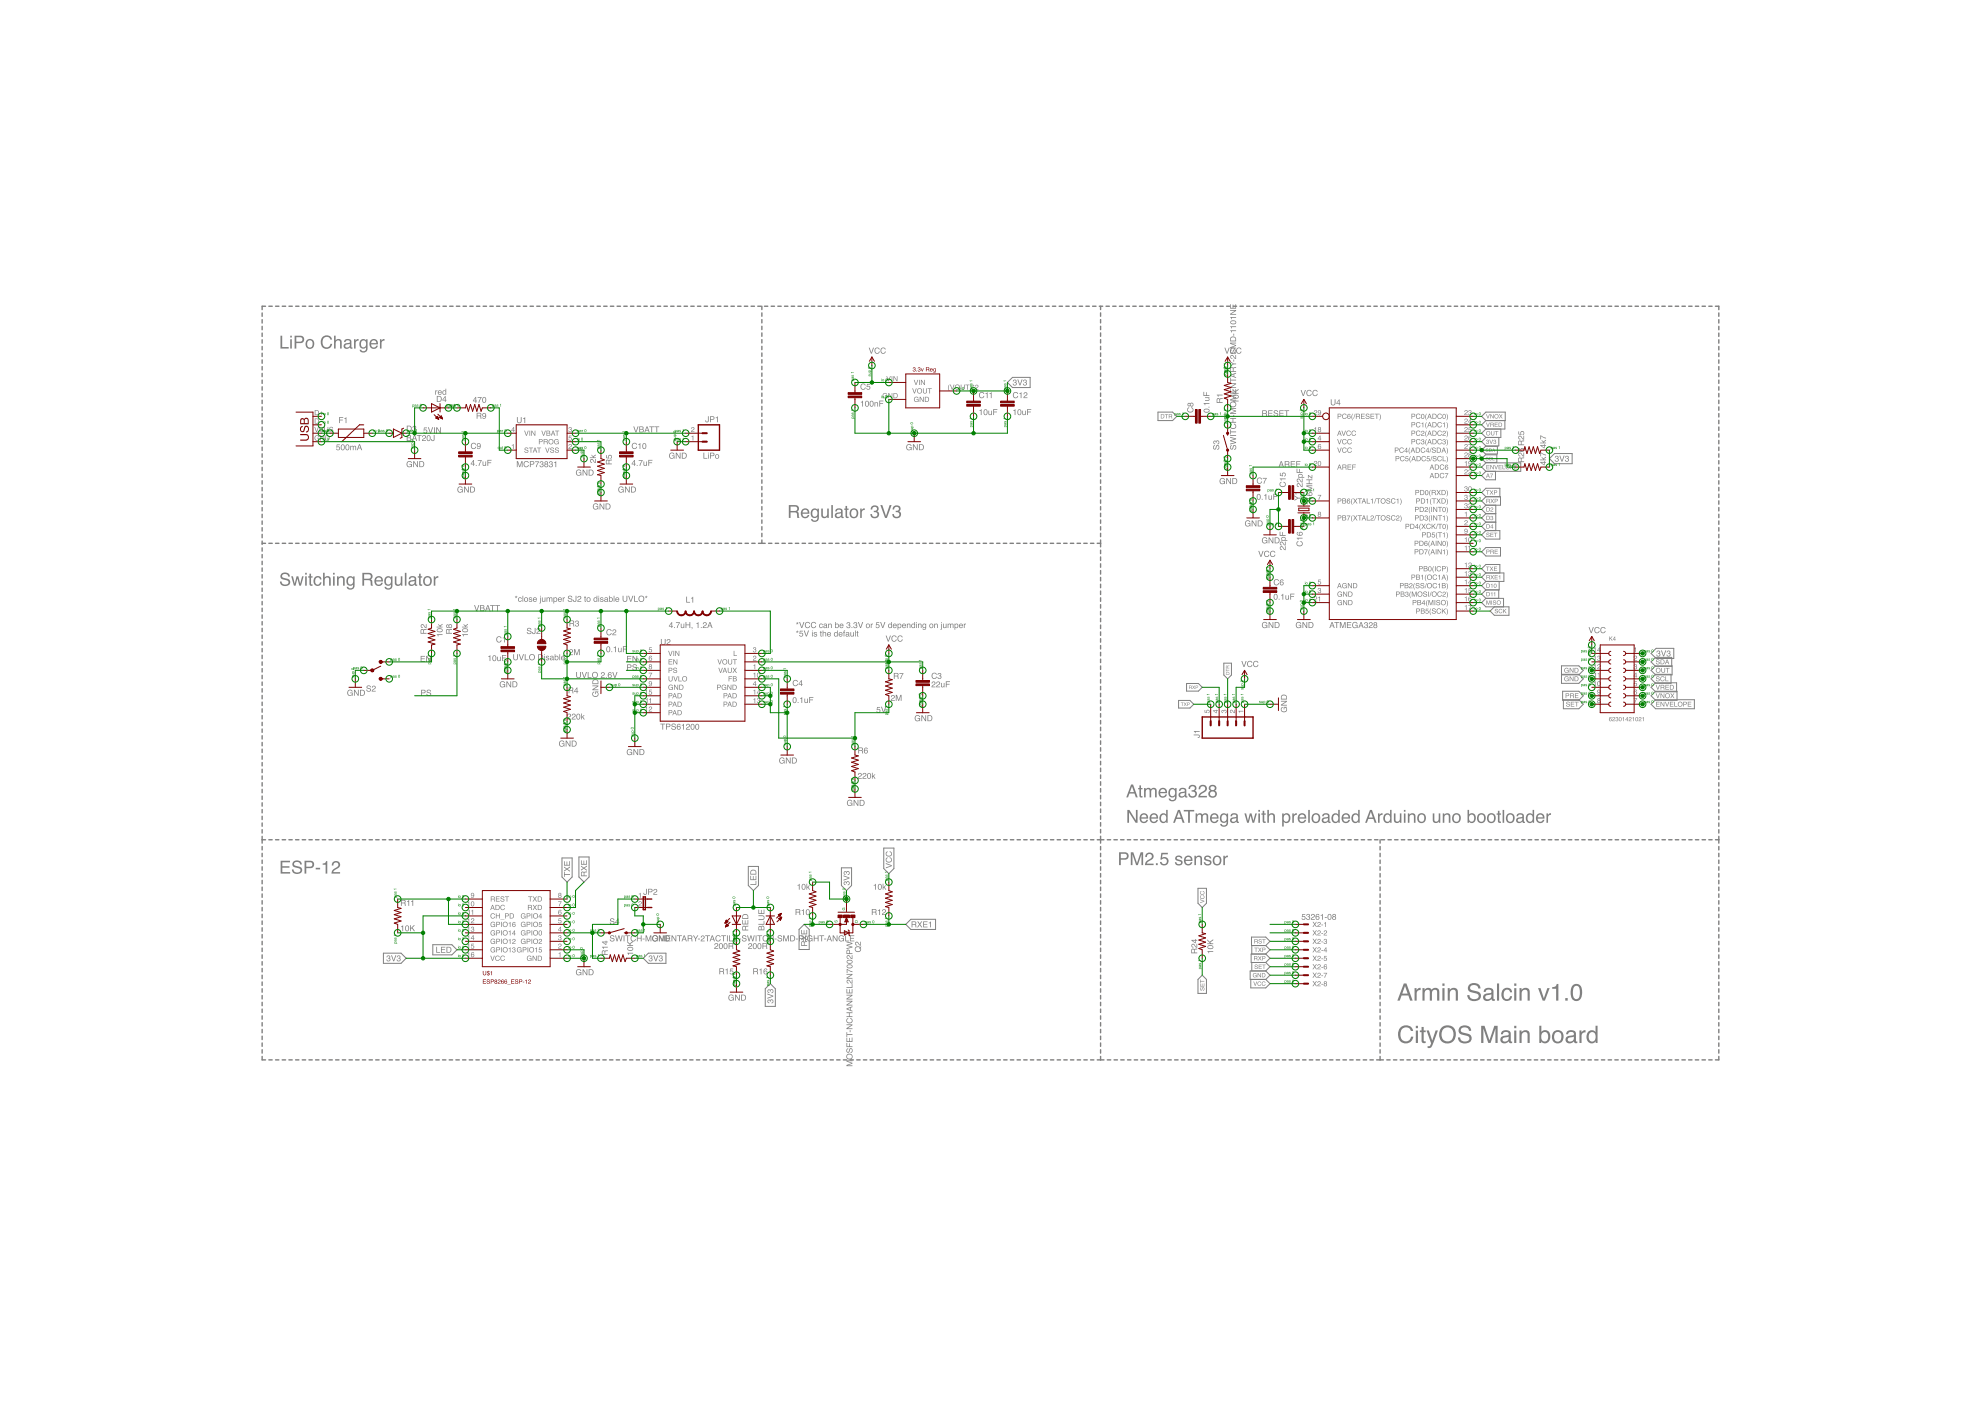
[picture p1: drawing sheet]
<svg xmlns="http://www.w3.org/2000/svg" width="594mm" height="420mm" viewBox="0 0 594 420" stroke-linecap="round" stroke-linejoin="round" font-family="sans-serif">
<g fill="#808080">
<path d="M172.8 201.5h.2v1.1a.46 .46 0 0 0 .5 .6 .46 .46 0 0 0 .5-.6v-1.1h.2v1a.72 .72 0 0 1-.7 .9 .72 .72 0 0 1-.7-.9zM174.5 201.5h.2l.5 1.6 .5-1.6h.3l-.6 1.8h-.3zM176.2 201.5h.3v1.6h.9v.2h-1.2zM177.5 202.4a.95 .95 0 0 1 1.9 0 .95 .95 0 0 1-1.9 0zM177.8 202.4a.69 .69 0 0 0 1.3 0 .69 .69 0 0 0-1.3 0zM180.4 201.7a.6 .6 0 0 1 1 .3 .6 .6 0 0 1-.7 .8l-.3 .3h1v.2h-1.2l.2-.6a.57 .57 0 0 0 .6-.3 .57 .57 0 0 0-.1-.6l-.7 .4zM181.7 203.1h.2v.2h-.2zM182.5 201.8l.6-.2 .3 .3-.2 .1a.41 .41 0 0 0-.6-.2 .41 .41 0 0 0-.1 .6 .58 .58 0 0 1 .9 .2 .58 .58 0 0 1-.4 .8 .58 .58 0 0 1-.7-.6zM182.5 202.8a.4 .4 0 0 0 .8 0 .4 .4 0 0 0-.8 0zM183.6 201.5h.3l.5 1.6 .5-1.6h.3l-.7 1.8h-.2z"/>
<path d="M154.4 178.9l.3 .1v-.3l.2 .3 .2-.1-.2 .2 .2 .2-.3-.1-.3 .1 .2-.2zM155.5 179.3l.6-.1 .4 .4h-.2a.37 .37 0 0 0-.6-.1 .37 .37 0 0 0 0 .6 .37 .37 0 0 0 .6-.1h.2a.63 .63 0 0 1-1 .4 .63 .63 0 0 1 0-1.1zM156.7 178.7h.2v1.8h-.2zM157.4 179.8a.45 .45 0 0 0 .9 0 .45 .45 0 0 0-.9 0zM157.1 179.8a.7 .7 0 0 1 1.4 0 .7 .7 0 0 1-1.4 0zM158.7 179.2l.6-.1 .3 .3-.6-.1-.1 .3a.53 .53 0 0 1 .7 .4 .53 .53 0 0 1-.5 .7 .53 .53 0 0 1-.6-.6h.3a.32 .32 0 0 0 .3 .2 .32 .32 0 0 0 .3-.3h-.1a.47 .47 0 0 1-.6-.2 .47 .47 0 0 1 0-.6zM160 179.3a.6 .6 0 0 1 .7-.1 .6 .6 0 0 1 .3 .7h-1a.37 .37 0 0 0 .3 .4 .37 .37 0 0 0 .5-.2h.2a.65 .65 0 0 1-1 .3 .65 .65 0 0 1 0-1.1zM160.2 179.4l-.2 .3h.8l-.2-.3zM162 178.7h.2v.2h-.2zM162 179.2h.2v1.6l-.4 .2 .2-.3zM162.5 179.2h.2v.9l.3 .2 .3-.2v-.9h.3v1.3l-.2-.2a.45 .45 0 0 1-.6 .2 .45 .45 0 0 1-.3-.4zM163.9 179.2l1 .1a.43 .43 0 0 1 .5-.1 .43 .43 0 0 1 .3 .4v.9h-.3v-1l-.2-.2-.3 .2v1h-.2l-.1-1.1h-.3l-.2 1.1h-.2zM166.3 179.4a.42 .42 0 0 0-.1 .7 .42 .42 0 0 0 .7-.3l-.2-.4zM166 179.2l.2 .1a.6 .6 0 0 1 .9 .5 .6 .6 0 0 1-.9 .5v.7h-.2zM167.5 179.3a.6 .6 0 0 1 .7-.1 .6 .6 0 0 1 .3 .7h-1a.37 .37 0 0 0 .3 .4 .37 .37 0 0 0 .5-.2h.2a.65 .65 0 0 1-1 .3 .65 .65 0 0 1 0-1.1zM167.6 179.4l-.1 .3h.8l-.2-.3zM168.8 179.2h.2v.2l.4-.3v.3l-.4 .2v.9h-.2zM170.5 178.8a.7 .7 0 0 1 1.1 .4h-.2a.42 .42 0 0 0-.4-.4 .42 .42 0 0 0-.4 .5 .77 .77 0 0 1 1 1 .77 .77 0 0 1-.8 .2 .77 .77 0 0 1-.6-.6h.3a.41 .41 0 0 0 .5 .5 .41 .41 0 0 0 .2-.7 .64 .64 0 0 1-.7-.2 .64 .64 0 0 1 0-.7zM172.6 178.7h.3v1.2a.52 .52 0 0 1-.6 .6 .52 .52 0 0 1-.5-.6h.3a.29 .29 0 0 0 .1 .4 .29 .29 0 0 0 .4-.2zM173.4 178.8a.6 .6 0 0 1 .9 .3 .6 .6 0 0 1-.6 .8l-.3 .4h.9v.2h-1.2l.3-.6a.57 .57 0 0 0 .5-.3 .57 .57 0 0 0 0-.7l-.7 .4zM175.3 178.8l.5 .4-.2 .1v.9l.2 .3-.5-.2v-1h-.1zM176.1 179.8a.45 .45 0 0 0 .9 0 .45 .45 0 0 0-.9 0zM175.9 179.8a.67 .67 0 0 1 1.3 0 .67 .67 0 0 1-1.3 0zM178.1 179.8a.46 .46 0 0 0 .9 0 .46 .46 0 0 0-.9 0zM178.2 179.2l.7 .1v-.6h.2v1.8l-.2-.2a.64 .64 0 0 1-.9-.1 .64 .64 0 0 1 .2-1zM179.5 179.2h.2v1.3h-.2zM179.5 178.7h.2v.2h-.2zM180.1 179.2l.5-.1 .3 .3-.6-.1v.3a.53 .53 0 0 1 .7 .4 .53 .53 0 0 1-.5 .7 .53 .53 0 0 1-.6-.6h.2a.32 .32 0 0 0 .4 .2 .32 .32 0 0 0 .3-.3h-.2a.47 .47 0 0 1-.5-.2 .47 .47 0 0 1 0-.6zM181.4 180v.1a.3 .3 0 0 0 .4 .2 .3 .3 0 0 0 .2-.5zM181.4 179.2l.8 .1 .2 1.2-.3-.2a.44 .44 0 0 1-.8 .1 .44 .44 0 0 1 .3-.7l.5-.1a.3 .3 0 0 0-.3-.3 .3 .3 0 0 0-.3 .3h-.2zM182.6 178.7h.2v.6a.6 .6 0 0 1 1 .5 .6 .6 0 0 1-1 .5l-.2 .2zM182.8 179.8a.45 .45 0 0 0 .9 0 .45 .45 0 0 0-.9 0zM184 178.7h.3v1.8h-.3zM184.7 179.3a.6 .6 0 0 1 .7-.1 .6 .6 0 0 1 .3 .7h-1a.37 .37 0 0 0 .3 .4 .37 .37 0 0 0 .5-.2h.2a.65 .65 0 0 1-1 .3 .65 .65 0 0 1 0-1.1zM184.9 179.4l-.1 .3h.7l-.2-.3zM186.7 178.7h.3v1.1a.46 .46 0 0 0 .4 .5 .46 .46 0 0 0 .5-.5v-1.1h.2v1a.72 .72 0 0 1-.7 .8 .72 .72 0 0 1-.7-.8zM188.4 178.7h.2l.6 1.5 .5-1.5h.2l-.6 1.8h-.3zM190.2 178.7h.2v1.6h.9v.2h-1.1zM191.5 179.6a.93 .93 0 0 1 1.8 0 .93 .93 0 0 1-1.8 0zM191.7 179.5a.7 .7 0 0 0 1.4 0 .7 .7 0 0 0-1.4 0zM193.5 178.9l.2 .1v-.3l.2 .3 .2-.1-.2 .2 .2 .2-.3-.1-.3 .1 .2-.2z"/>
</g>
<g fill="none" stroke="#808080" stroke-width=".42">
<path d="M78.6 162.9h1M80.6 162.9h1M82.6 162.9h1.1M84.6 162.9h1.1M86.7 162.9h1M88.7 162.9h1M90.7 162.9h1M92.7 162.9h1M94.7 162.9h1M96.7 162.9h1M98.7 162.9h1M100.7 162.9h1"/>
<path d="M102.8 162.9h1M104.8 162.9h1M106.8 162.9h1M108.8 162.9h1M110.8 162.9h1M112.8 162.9h1M114.8 162.9h1M116.8 162.9h1M118.9 162.9h.9M120.9 162.9h1M122.9 162.9h1M124.9 162.9h1"/>
<path d="M126.9 162.9h1M128.9 162.9h1M130.9 162.9h1M132.9 162.9h1M134.9 162.9h1.1M136.9 162.9h1.1M139 162.9h1M141 162.9h1M143 162.9h1M145 162.9h1M147 162.9h1M149 162.9h1"/>
<path d="M151 162.9h1M153 162.9h1.1M155 162.9h1.1M157.1 162.9h1M159.1 162.9h1M161.1 162.9h1M163.1 162.9h1M165.1 162.9h1M167.1 162.9h1M169.1 162.9h1M171.1 162.9h1M173.1 162.9h1.1"/>
<path d="M175.2 162.9h1M177.2 162.9h1M179.2 162.9h1M181.2 162.9h1M183.2 162.9h1M185.2 162.9h1M187.2 162.9h1M189.2 162.9h1M191.2 162.9h1.1M193.3 162.9h1M195.3 162.9h1M197.3 162.9h1"/>
<path d="M199.3 162.9h1M201.3 162.9h1M203.3 162.9h1M205.3 162.9h1M207.3 162.9h1M209.4 162.9h1M211.4 162.9h1M213.4 162.9h1M215.4 162.9h1M217.4 162.9h1M219.4 162.9h1M221.4 162.9h1"/>
<path d="M223.4 162.9h1M225.4 162.9h1M227.5 162.9h2M230.5 162.9h1M232.5 162.9h1M234.5 162.9h1M236.5 162.9h1M238.5 162.9h1M240.5 162.9h1.1M242.5 162.9h1.1M244.6 162.9h1M246.6 162.9h1"/>
<path d="M248.6 162.9h1M250.6 162.9h1M252.6 162.9h1M254.6 162.9h1M256.6 162.9h1M258.6 162.9h1.1M260.6 162.9h1.1M262.7 162.9h1M264.7 162.9h1M266.7 162.9h1M268.7 162.9h1M270.7 162.9h1"/>
<path d="M272.7 162.9h1M274.7 162.9h1M276.7 162.9h1M278.7 162.9h1.1M280.8 162.9h1M282.8 162.9h1M284.8 162.9h1M286.8 162.9h1M288.8 162.9h1M290.8 162.9h1M292.8 162.9h1M294.9 162.9h.9"/>
<path d="M296.9 162.9h1M298.9 162.9h1M300.9 162.9h1M302.9 162.9h1M304.9 162.9h1M306.9 162.9h1M308.9 162.9h1M310.9 162.9h1.1M312.9 162.9h1.1M315 162.9h1M317 162.9h1M319 162.9h1"/>
<path d="M321 162.9h1M323 162.9h1M325 162.9h1M327 162.9h1M329 162.9h1.1"/>
</g>
<g fill="#808080">
<path d="M84.1 100.7h.5v3.4h2v.4h-2.5zM87 101.7h.5v2.8h-.5zM87 100.7h.5v.5h-.5zM88.3 100.7h1.8a1.11 1.11 0 0 1 1.1 1.1 1.11 1.11 0 0 1-1.1 1.1h-1.2v1.6h-.6zM88.9 101.1v1.4h1a.68 .68 0 0 0 .8-.7 .68 .68 0 0 0-.8-.7zM92.5 102.2a1.06 1.06 0 0 0-.4 1.4 1.06 1.06 0 0 0 1.3 .5 1.06 1.06 0 0 0 .4-1.4 1.06 1.06 0 0 0-1.3-.5zM92 102.1a1.43 1.43 0 0 1 2.3 1 1.43 1.43 0 0 1-2.2 1.3 1.76 1.76 0 0 1-.1-2.3zM96.6 101.2a1.66 1.66 0 0 1 1.7-.6 1.66 1.66 0 0 1 1.3 1.2h-.5a1.24 1.24 0 0 0-1.6-.7 1.24 1.24 0 0 0-.8 1.6 1.21 1.21 0 0 0 1 1.4 1.21 1.21 0 0 0 1.4-1h.5a1.78 1.78 0 0 1-2.2 1.5 1.78 1.78 0 0 1-1.2-2.4zM100.2 100.7h.5v1.4a.98 .98 0 0 1 1.1-.4 .98 .98 0 0 1 .7 1v1.8h-.5v-1.7a.7 .7 0 0 0-.9-.7 .7 .7 0 0 0-.4 .9v1.5h-.5zM103.6 103.5a.65 .65 0 0 0 .7 .8 .65 .65 0 0 0 .6-.8v-.4zM103.3 102a1.22 1.22 0 0 1 2.1 .4v1.7l.3 .1v.3l-.5 .1-.3-.4a.93 .93 0 0 1-1.5 .3 .93 .93 0 0 1 .3-1.5l1-.2a.58 .58 0 0 0-.4-.9 .58 .58 0 0 0-.7 .7h-.4zM106.2 101.7h.4v.5l.4-.4 .5-.1v.5a.72 .72 0 0 0-.9 .7v1.6h-.4zM108.1 102.1a1.06 1.06 0 0 1 1.7 0v-.4h.4v2.6a1.23 1.23 0 0 1-.9 1.4 1.23 1.23 0 0 1-1.4-.8h.4a.81 .81 0 0 0 1.1 .3 .81 .81 0 0 0 .4-1.1 1.2 1.2 0 0 1-1.6 .3 1.2 1.2 0 0 1-.4-1.6zM108.5 102.3a1.07 1.07 0 0 0-.2 1.2 1.07 1.07 0 0 0 1 .6 1.05 1.05 0 0 0 .5-1.2 1.05 1.05 0 0 0-1.1-.8zM111.1 102.1a1.29 1.29 0 0 1 1.6-.3 1.29 1.29 0 0 1 .6 1.5h-2a.8 .8 0 0 0 .6 .9 .8 .8 0 0 0 .9-.5h.5a1.35 1.35 0 0 1-1.8 .8 1.35 1.35 0 0 1-.6-1.9zM111.5 102.3l-.2 .6h1.6a.77 .77 0 0 0-.5-.8 .77 .77 0 0 0-.9 .2zM113.9 101.7h.5v.5l.4-.4 .5-.1-.1 .5a.72 .72 0 0 0-.8 .7v1.6h-.5z"/>
<path d="M84.4 172a1.49 1.49 0 0 1 2.5 .9h-.5a.88 .88 0 0 0-.9-.8 .88 .88 0 0 0-.8 1l.3 .2a1.96 1.96 0 0 1 2 1.3 1.57 1.57 0 0 1-1.6 1.2 1.57 1.57 0 0 1-1.4-1.4h.4a1.04 1.04 0 0 0 1 .9 1.04 1.04 0 0 0 1.1-.8l-.3-.4a2.16 2.16 0 0 1-2.1-1.2zM87.3 172.8h.5l.6 2.2 .5-2.2h.6l.5 2.2 .6-2.2h.5l-.8 2.8h-.5l-.6-2.1-.6 2.1h-.5zM91.5 172.8h.5v2.8h-.5zM91.5 171.8h.5v.5h-.5zM92.8 172h.5v.8h.4v.4h-.4v2l.4 .1-.1 .4a.55 .55 0 0 1-.8-.6v-1.9h-.4v-.4h.4zM94.4 173.2a1.15 1.15 0 0 1 1.2-.4 1.15 1.15 0 0 1 .8 1h-.4a.78 .78 0 0 0-1.1-.6 .78 .78 0 0 0-.4 1.1 .75 .75 0 0 0 .5 1 .75 .75 0 0 0 1-.7h.4a1.25 1.25 0 0 1-1.6 1.1 1.25 1.25 0 0 1-.8-1.7zM96.9 171.8h.5v1.4a.98 .98 0 0 1 1.1-.4 .98 .98 0 0 1 .7 1v1.8h-.5v-1.7a.7 .7 0 0 0-.8-.7 .7 .7 0 0 0-.5 1v1.4h-.5zM99.9 172.8h.5v2.8h-.5zM99.9 171.8h.5v.5h-.5zM101.1 172.8h.4v.4a1 1 0 0 1 1.2-.4 1 1 0 0 1 .7 1v1.8h-.5v-1.7a.7 .7 0 0 0-.9-.7 .7 .7 0 0 0-.5 1v1.4h-.4zM104.2 173.2a1.06 1.06 0 0 1 1.7 0v-.3h.4v2.5a1.23 1.23 0 0 1-.9 1.4 1.23 1.23 0 0 1-1.4-.8h.4a.81 .81 0 0 0 1.1 .4 .81 .81 0 0 0 .4-1.1 1.2 1.2 0 0 1-1.6 .2 1.2 1.2 0 0 1-.4-1.6zM104.6 173.4a1.07 1.07 0 0 0-.2 1.2 1.07 1.07 0 0 0 1 .6 1.05 1.05 0 0 0 .5-1.2 1.05 1.05 0 0 0-1.1-.7zM109.2 172.2v1.4h1.2a.67 .67 0 0 0 .8-.7 .67 .67 0 0 0-.7-.7zM108.7 171.8h1.8a1.06 1.06 0 0 1 1.2 .7 1.06 1.06 0 0 1-.5 1.2 1.4 1.4 0 0 1 .5 1.6l.2 .3h-.7l-.1-1.3-.2-.2-1.7-.1v1.6h-.5zM112.6 173.2a1.29 1.29 0 0 1 1.6-.3 1.29 1.29 0 0 1 .6 1.5h-2a.8 .8 0 0 0 .6 .9 .8 .8 0 0 0 .9-.5h.5a1.35 1.35 0 0 1-1.8 .8 1.35 1.35 0 0 1-.6-1.9zM113 173.4l-.2 .6h1.6a.77 .77 0 0 0-.5-.8 .77 .77 0 0 0-.9 .2zM115.6 173.2a1.06 1.06 0 0 1 1.7 0v-.3h.4v2.5a1.23 1.23 0 0 1-.9 1.4 1.23 1.23 0 0 1-1.5-.8h.5a.81 .81 0 0 0 1.1 .4 .81 .81 0 0 0 .3-1.1 1.2 1.2 0 0 1-1.5 .2 1.2 1.2 0 0 1-.4-1.6zM116 173.4a1.07 1.07 0 0 0-.3 1.2 1.07 1.07 0 0 0 1 .6 1.05 1.05 0 0 0 .6-1.2 1.05 1.05 0 0 0-1.1-.7zM118.4 172.8h.5v1.9a.66 .66 0 0 0 .8 .6 .66 .66 0 0 0 .5-.8v-1.7h.5v2.8h-.5v-.4a.97 .97 0 0 1-1.1 .5 .97 .97 0 0 1-.7-1zM121.4 171.8h.5v3.8h-.5zM123.1 174.6a.65 .65 0 0 0 .6 .8 .65 .65 0 0 0 .6-.8v-.4zM122.8 173.1a1.22 1.22 0 0 1 2 .4v1.7l.3 .1v.4h-.5l-.2-.4a.93 .93 0 0 1-1.5 .3 .93 .93 0 0 1 .2-1.5l1-.2a.58 .58 0 0 0-.3-.9 .58 .58 0 0 0-.8 .7h-.4zM125.7 172h.5v.8h.4v.4h-.4v2l.4 .1-.2 .4a.55 .55 0 0 1-.7-.6v-1.9h-.4v-.4h.4zM127.7 173.3a1.06 1.06 0 0 0-.3 1.4 1.06 1.06 0 0 0 1.3 .5 1.06 1.06 0 0 0 .3-1.4 1.06 1.06 0 0 0-1.3-.5zM127.2 173.2a1.43 1.43 0 0 1 2.3 1 1.43 1.43 0 0 1-2.1 1.3 1.76 1.76 0 0 1-.2-2.3zM130.1 172.8h.4v.5l.4-.4 .5-.1v.5a.72 .72 0 0 0-.8 .7v1.6h-.5z"/>
</g>
<g fill="none" stroke="#808080" stroke-width=".42">
<path d="M228.5 91.8v1M228.5 93.8v1M228.5 95.8v1M228.5 97.9v.9M228.5 99.8v1.1M228.5 101.9v.9M228.5 103.9v1M228.5 105.9v1M228.5 107.9v1M228.5 109.9v1M228.5 111.9v1M228.5 113.9v1"/>
<path d="M228.5 115.9v1M228.5 117.9v1M228.5 119.9v1M228.5 121.9v1M228.5 123.9v1M228.5 125.9v1M228.5 127.9v1M228.5 129.9v1M228.5 131.9v1M228.5 133.9v1M228.5 135.9v1M228.5 137.9v1"/>
<path d="M228.5 139.9v1M228.5 141.9v1M228.5 143.9v1M228.5 145.9v1M228.5 147.9v1M228.5 149.9v1M228.5 151.9v1M228.5 153.9v1M228.5 155.9v1M228.5 157.9v1M228.5 159.9v1.1M228.5 161.9v1"/>
</g>
<g fill="#808080">
<path d="M238.8 186.7l.2 .1v-.2l.2 .2 .2-.1-.2 .3 .2 .2-.3-.2-.3 .2 .2-.2zM239.7 186.6h.2l.5 1.5 .5-1.5h.3l-.6 1.7h-.3zM241.6 186.8a.78 .78 0 0 1 .8-.3 .78 .78 0 0 1 .5 .6h-.2a.6 .6 0 0 0-.9-.1 .6 .6 0 0 0 0 .9 .6 .6 0 0 0 .9-.1l.3-.1a.86 .86 0 0 1-1.3 .6 .86 .86 0 0 1-.2-1.3zM243.4 186.8a.78 .78 0 0 1 .8-.3 .78 .78 0 0 1 .5 .6h-.2a.6 .6 0 0 0-.9-.1 .6 .6 0 0 0 0 .9 .6 .6 0 0 0 .9-.1l.3-.1a.86 .86 0 0 1-1.3 .6 .86 .86 0 0 1-.2-1.3zM245.8 187.2l.6-.2 .4 .5h-.3a.37 .37 0 0 0-.5-.1 .37 .37 0 0 0 0 .6 .37 .37 0 0 0 .5-.1h.3a.63 .63 0 0 1-1 .3 .63 .63 0 0 1 0-1zM247.2 187.9l-.1 .1a.3 .3 0 0 0 .5 .2 .3 .3 0 0 0 .1-.5zM247.1 187.1l.9 .1 .1 1.1-.3-.1a.44 .44 0 0 1-.8 .1 .44 .44 0 0 1 .3-.7l.5-.1a.3 .3 0 0 0-.3-.3 .3 .3 0 0 0-.3 .2h-.2zM248.4 187l.2 .2a.46 .46 0 0 1 .5-.2 .46 .46 0 0 1 .3 .5v.8h-.2v-.9l-.2-.2-.4 .2v.9h-.2zM250.4 186.5h.2v.7a.6 .6 0 0 1 1 .5 .6 .6 0 0 1-1 .5l-.2 .1zM250.6 187.7a.45 .45 0 0 0 .9 0 .45 .45 0 0 0-.9 0zM251.9 187.2a.6 .6 0 0 1 .8-.1 .6 .6 0 0 1 .3 .7h-1a.37 .37 0 0 0 .3 .4 .37 .37 0 0 0 .4-.3h.2a.65 .65 0 0 1-1 .4 .65 .65 0 0 1 0-1.1zM252.1 187.3l-.1 .3h.7l-.2-.4zM254 186.7a.5 .5 0 0 1 .8 0 .5 .5 0 0 1-.1 .7 .58 .58 0 0 1-.1 1 .58 .58 0 0 1-.8-.6h.2a.35 .35 0 0 0 .5 .4 .35 .35 0 0 0 .1-.6l-.3-.1 .1-.2a.28 .28 0 0 0 .3-.2 .28 .28 0 0 0-.3-.3l-.5 .4zM255.4 188.1h.2v.2h-.2zM256.1 186.7a.5 .5 0 0 1 .8 0 .5 .5 0 0 1-.1 .7 .58 .58 0 0 1-.1 1 .58 .58 0 0 1-.8-.6h.2a.35 .35 0 0 0 .5 .4 .35 .35 0 0 0 0-.6l-.2-.1 .1-.2a.28 .28 0 0 0 .3-.2 .28 .28 0 0 0-.3-.3l-.6 .4zM257.3 186.6h.3l.5 1.5 .5-1.5h.3l-.7 1.7h-.3zM259.9 187.7a.45 .45 0 0 0 .9 0 .45 .45 0 0 0-.9 0zM259.6 187.7a.7 .7 0 0 1 1.4 0 .7 .7 0 0 1-1.4 0zM261.1 187h.2v.3l.5-.3v.2l-.4 .3v.8h-.3zM262.8 186.6h.9v.2h-.8v.5a.61 .61 0 0 1 .8 .3 .61 .61 0 0 1-.4 .8 .61 .61 0 0 1-.7-.5h.2a.38 .38 0 0 0 .6 .2 .38 .38 0 0 0 0-.6 .38 .38 0 0 0-.6 .1h-.2zM264 186.6h.2l.5 1.5 .5-1.5h.3l-.6 1.7h-.3zM266.4 187.7a.46 .46 0 0 0 .9 0 .46 .46 0 0 0-.9 0zM266.6 187.1l.7 .1v-.7h.2v1.8l-.2-.1a.64 .64 0 0 1-1-.2 .64 .64 0 0 1 .3-.9zM267.9 187.2a.6 .6 0 0 1 .7-.1 .6 .6 0 0 1 .3 .7h-.9a.37 .37 0 0 0 .2 .4 .37 .37 0 0 0 .5-.3h.2a.65 .65 0 0 1-1 .4 .65 .65 0 0 1 0-1.1zM268.1 187.3l-.1 .3h.7l-.2-.4zM269.5 187.3a.42 .42 0 0 0-.1 .7 .42 .42 0 0 0 .7-.3l-.2-.4zM269.2 187l.2 .2a.6 .6 0 0 1 .9 .5 .6 .6 0 0 1-.9 .5v.7h-.2zM270.7 187.2a.6 .6 0 0 1 .7-.1 .6 .6 0 0 1 .3 .7h-1a.37 .37 0 0 0 .3 .4 .37 .37 0 0 0 .5-.3h.2a.65 .65 0 0 1-1 .4 .65 .65 0 0 1 0-1.1zM270.9 187.3l-.2 .3h.8l-.2-.4zM272 187l.2 .2a.46 .46 0 0 1 .5-.2 .46 .46 0 0 1 .3 .5v.8h-.2v-.9l-.2-.2-.4 .2v.9h-.2zM273.4 187.7a.46 .46 0 0 0 .9 0 .46 .46 0 0 0-.9 0zM273.5 187.1l.7 .1v-.7h.2v1.8l-.2-.1a.64 .64 0 0 1-.9-.2 .64 .64 0 0 1 .2-.9zM274.7 187h.3v1.3h-.3zM274.7 186.6h.3v.2h-.3zM275.3 187l.2 .2a.46 .46 0 0 1 .5-.2 .46 .46 0 0 1 .4 .5v.8h-.3v-.9l-.2-.2-.3 .2-.1 .9h-.2zM276.8 187.2l.9-.2v1.2a.57 .57 0 0 1-.4 .7 .57 .57 0 0 1-.7-.4 .5 .5 0 0 0 .6 .2 .5 .5 0 0 0 .3-.5 .62 .62 0 0 1-.9-.1 .62 .62 0 0 1 .2-.9zM276.8 187.7a.45 .45 0 0 0 .9 0 .45 .45 0 0 0-.9 0zM278.9 187.7a.45 .45 0 0 0 .9 0 .45 .45 0 0 0-.9 0zM278.7 187.7a.67 .67 0 0 1 1.3 0 .67 .67 0 0 1-1.3 0zM280.2 187l.2 .2a.46 .46 0 0 1 .5-.2 .46 .46 0 0 1 .3 .5v.8h-.2v-.9l-.2-.2-.4 .2v.9h-.2zM282.2 186.6h.3v.2h-.3zM282.2 187h.3l-.1 1.7-.4 .2 .2-.3zM282.8 187h.2v1l.3 .2 .3-.2v-1h.2v1.3l-.2-.1a.45 .45 0 0 1-.5 .2 .45 .45 0 0 1-.3-.5zM284.2 187l.9 .2a.43 .43 0 0 1 .5-.2 .43 .43 0 0 1 .3 .5v.8h-.2v-1l-.2-.1-.3 .2v.9h-.2l-.1-1-.3-.1-.2 1.1h-.2zM286.6 187.3a.42 .42 0 0 0-.1 .7 .42 .42 0 0 0 .7-.3l-.2-.4zM286.2 187l.3 .2a.6 .6 0 0 1 .9 .5 .6 .6 0 0 1-.9 .5v.7h-.3zM287.8 187.2a.6 .6 0 0 1 .7-.1 .6 .6 0 0 1 .3 .7h-1a.37 .37 0 0 0 .3 .4 .37 .37 0 0 0 .4-.3h.3a.65 .65 0 0 1-1.1 .4 .65 .65 0 0 1 .1-1.1zM287.9 187.3l-.1 .3h.7l-.1-.4zM289 187h.3v.3l.4-.3v.2l-.4 .3v.8h-.3z"/>
<path d="M238.8 189.3l.2 .1v-.3l.2 .3 .2-.1-.2 .2 .2 .2-.3-.1-.3 .1 .2-.2zM239.9 189.2h.9v.2h-.8v.5a.61 .61 0 0 1 .8 .2 .61 .61 0 0 1-.4 .9 .61 .61 0 0 1-.7-.6h.2a.38 .38 0 0 0 .6 .2 .38 .38 0 0 0 0-.6 .38 .38 0 0 0-.6 .1h-.2zM241 189.1h.3l.5 1.5 .5-1.5h.3l-.6 1.8h-.3zM243.5 189.6h.2v1.3h-.2zM243.5 189.1h.2v.2h-.2zM244.1 189.7l.6-.1 .3 .2-.6-.1-.1 .3a.53 .53 0 0 1 .7 .4 .53 .53 0 0 1-.5 .7 .53 .53 0 0 1-.5-.6h.2a.32 .32 0 0 0 .3 .2 .32 .32 0 0 0 .3-.2l-.1-.1a.47 .47 0 0 1-.5-.2 .47 .47 0 0 1-.1-.5zM246 189.2l.5 .4-.2 .2v.8l.2 .3-.4-.2-.1-.9h-.1zM246.7 189.1h.2v.7a.46 .46 0 0 1 .6-.2 .46 .46 0 0 1 .3 .4v.9h-.3v-1l-.2-.2-.4 .3v.9h-.2zM248.2 189.7a.6 .6 0 0 1 .7-.1 .6 .6 0 0 1 .3 .7h-1a.37 .37 0 0 0 .3 .4 .37 .37 0 0 0 .5-.2h.2a.65 .65 0 0 1-1 .3 .65 .65 0 0 1 0-1.1zM248.4 189.8l-.1 .3h.7l-.2-.3zM250.2 190.2a.46 .46 0 0 0 .9 0 .46 .46 0 0 0-.9 0zM250.3 189.6l.7 .1v-.6h.2v1.8l-.2-.2a.64 .64 0 0 1-.9-.1 .64 .64 0 0 1 .2-1zM251.7 189.7a.6 .6 0 0 1 .7-.1 .6 .6 0 0 1 .3 .7h-1a.37 .37 0 0 0 .3 .4 .37 .37 0 0 0 .4-.2h.3a.65 .65 0 0 1-1.1 .3 .65 .65 0 0 1 .1-1.1zM251.8 189.8l-.1 .3h.7l-.1-.3zM253 189.2l.4-.1-.2 .3 .2 .4h-.2v1.1h-.2v-1.1h-.2zM253.8 190.4v.1a.3 .3 0 0 0 .4 .2 .3 .3 0 0 0 .1-.4zM253.8 189.6l.8 .1 .2 1.2-.3-.2a.44 .44 0 0 1-.8 .1 .44 .44 0 0 1 .3-.7l.4-.1a.3 .3 0 0 0-.2-.3 .3 .3 0 0 0-.4 .3h-.2zM255 189.6h.2l.1 .9 .2 .2 .3-.2 .1-.9h.2v1.3l-.2-.2a.45 .45 0 0 1-.5 .2 .45 .45 0 0 1-.4-.4zM256.4 189.1h.2v1.8h-.2zM257 189.2l.4 .4-.2 .2v.8l.2 .3-.4-.2v-.9h-.2z"/>
</g>
<g fill="none" stroke="#808080" stroke-width=".42">
<path d="M330.1 91.8v1M330.1 93.8v1M330.1 95.8v1M330.1 97.9v.9M330.1 99.8v1.1M515.5 91.8v1.1M515.5 93.9v1M515.5 95.9v1M515.5 97.9v1M515.5 99.9v1M330.1 101.9v.9M330.1 103.9v1"/>
<path d="M330.1 105.9v1M330.1 107.9v1M330.1 109.9v1M330.1 111.9v1M330.1 113.9v1M330.1 115.9v1M330.1 117.9v1M330.1 119.9v1M515.5 101.9v1M515.5 103.9v1M515.5 105.9v1M515.5 107.9v1"/>
<path d="M515.5 109.9v1.1M515.5 112v1M515.5 114v1M515.5 116v1M515.5 118v1M330.1 121.9v1M330.1 123.9v1M330.1 125.9v1M330.1 127.9v1M330.1 129.9v1M330.1 131.9v1M330.1 133.9v1"/>
<path d="M330.1 135.9v1M330.1 137.9v1M330.1 139.9v1M515.5 120v1M515.5 122v1M515.5 124v1.1M515.5 126v1.1M515.5 128.1v1M515.5 130.1v1M515.5 132.1v1M515.5 134.1v1M515.5 136.1v1"/>
<path d="M515.5 138.1v1M330.1 141.9v1M330.1 143.9v1M330.1 145.9v1M330.1 147.9v1M330.1 149.9v1M330.1 151.9v1M330.1 153.9v1M330.1 155.9v1M330.1 157.9v1M330.1 159.9v1.1M515.5 140.1v1"/>
<path d="M515.5 142.2v1M515.5 144.2v1M515.5 146.2v1M515.5 148.2v1M515.5 150.2v1M515.5 152.2v1M515.5 154.2v1M515.5 156.2v1M515.5 158.2v1.1M330.1 161.9v2.1M330.1 165v1M330.1 167v1.1"/>
<path d="M330.1 169.1v1M330.1 171.1v1.1M330.1 173.2v1M330.1 175.2v1.1M330.1 177.2v1.1M330.1 179.3v1M515.5 160.3v1M515.5 162.3v1M515.5 164.3v1M515.5 166.3v1M515.5 168.3v1M515.5 170.3v1"/>
<path d="M515.5 172.3v1.1M515.5 174.3v1.1M515.5 176.4v1M515.5 178.4v1M330.1 181.3v1.1M330.1 183.4v1M330.1 185.4v1.1M330.1 187.5v1M330.1 189.5v1M330.1 191.5v1.1M330.1 193.6v1M330.1 195.6v1.1"/>
<path d="M330.1 197.7v1M330.1 199.7v1.1M515.5 180.4v1M515.5 182.4v1M515.5 184.4v1M515.5 186.4v1M515.5 188.4v1M515.5 190.5v1M515.5 192.5v1M515.5 194.5v1M515.5 196.5v1M515.5 198.5v1"/>
<path d="M330.1 201.8v1M330.1 203.8v1.1M330.1 205.8v1.1M330.1 207.9v1M330.1 209.9v1.1M330.1 212v1M330.1 214v1.1M330.1 216.1v1M330.1 218.1v1M515.5 200.5v1M515.5 202.5v1M515.5 204.5v1"/>
<path d="M515.5 206.5v1.1M515.5 208.6v1M515.5 210.6v1M515.5 212.6v1M515.5 214.6v1M515.5 216.6v1M515.5 218.6v1M330.1 220.2v1M330.1 222.2v1M330.1 224.2v1.1M330.1 226.3v1M330.1 228.3v1.1"/>
<path d="M330.1 230.4v1M330.1 232.4v1M330.1 234.4v1.1M330.1 236.5v1M330.1 238.5v1.1M515.5 220.6v1M515.5 222.7v1M515.5 224.7v1M515.5 226.7v1M515.5 228.7v1M515.5 230.7v1M515.5 232.7v1"/>
<path d="M515.5 234.7v1M515.5 236.7v1M515.5 238.7v1.1M78.6 251.8h1M80.6 251.8h1M82.6 251.8h1M84.6 251.8h1M86.6 251.8h1M88.6 251.8h1M90.6 251.8h1.1M92.6 251.8h1M94.6 251.8h1.1"/>
<path d="M96.6 251.8h1.1M98.7 251.8h1M100.6 251.8h1.1M102.7 251.8h1M104.7 251.8h1M106.7 251.8h1M108.7 251.8h1M110.7 251.8h1M112.7 251.8h1M114.7 251.8h1M116.7 251.8h1M118.7 251.8h1"/>
<path d="M120.7 251.8h1M122.7 251.8h1M124.7 251.8h1M126.7 251.8h1M128.7 251.8h1M130.7 251.8h1M132.7 251.8h1M134.7 251.8h1M136.7 251.8h1M138.7 251.8h1M140.7 251.8h1M142.7 251.8h1"/>
<path d="M144.7 251.8h1M146.7 251.8h1M148.7 251.8h1M150.7 251.8h1M152.7 251.8h1.1M154.7 251.8h1M156.8 251.8h1M158.7 251.8h1.1M160.8 251.8h1M162.8 251.8h1M164.8 251.8h1M166.8 251.8h1"/>
<path d="M168.8 251.8h1M170.8 251.8h1M172.8 251.8h1M174.8 251.8h1M176.8 251.8h1M178.8 251.8h1M180.8 251.8h1M182.8 251.8h1M184.8 251.8h1M186.8 251.8h1M188.8 251.8h1M190.8 251.8h1"/>
<path d="M192.8 251.8h1M194.8 251.8h1M196.8 251.8h1M198.8 251.8h1M200.8 251.8h1M202.8 251.8h1M204.8 251.8h1M206.8 251.8h1M208.9 251.8h.9M210.8 251.8h1.1M212.9 251.8h.9M214.9 251.8h1"/>
<path d="M216.9 251.8h1M218.9 251.8h1M220.9 251.8h1M222.9 251.8h1M224.9 251.8h1M226.9 251.8h1M228.9 251.8h1M230.9 251.8h1M232.9 251.8h1M234.9 251.8h1M236.9 251.8h1M238.9 251.8h1"/>
<path d="M240.9 251.8h1M242.9 251.8h1M244.9 251.8h1M246.9 251.8h1M248.9 251.8h1M250.9 251.8h1M252.9 251.8h1M254.9 251.8h1M256.9 251.8h1M258.9 251.8h1M260.9 251.8h1M262.9 251.8h1"/>
<path d="M264.9 251.8h1M266.9 251.8h1M268.9 251.8h1M271 251.8h.9M272.9 251.8h1.1M275 251.8h.9M277 251.8h1M279 251.8h1M281 251.8h1M283 251.8h1M285 251.8h1M287 251.8h1"/>
<path d="M289 251.8h1M291 251.8h1M293 251.8h1M295 251.8h1M297 251.8h1M299 251.8h1M301 251.8h1M303 251.8h1M305 251.8h1M307 251.8h1M309 251.8h1M311 251.8h1"/>
<path d="M313 251.8h1M315 251.8h1M317 251.8h1M319 251.8h1M321 251.8h1M323 251.8h1M325 251.8h1.1M327 251.8h1M329.1 251.8h1.9M330.1 240.6v1M330.1 242.6v1.1M330.1 244.7v1"/>
<path d="M330.1 246.7v1.1M330.1 248.8v1M330.1 250.8v1M332.1 251.8h1M334.1 251.8h1M336.1 251.8h1M338.1 251.8h1M340.1 251.8h1M342.1 251.8h1M344.1 251.8h1M346.1 251.8h1M348.1 251.8h1"/>
<path d="M350.1 251.8h1M352.1 251.8h1M354.1 251.8h1M356.1 251.8h1M358.1 251.8h1M360.1 251.8h1M362.1 251.8h1M364.1 251.8h1M366.1 251.8h1M368.1 251.8h1M370.1 251.8h1M372.2 251.8h.9"/>
<path d="M374.1 251.8h1.1M376.2 251.8h.9M378.2 251.8h1M380.2 251.8h1M382.2 251.8h1M384.2 251.8h1M386.2 251.8h1M388.2 251.8h1M390.2 251.8h1M392.2 251.8h1M394.2 251.8h1M396.2 251.8h1"/>
<path d="M398.2 251.8h1M400.2 251.8h1M402.2 251.8h1M404.2 251.8h1M406.2 251.8h1M408.2 251.8h1M410.2 251.8h1M412.2 251.8h1M414.2 251.8h1M416.2 251.8h1M418.2 251.8h1M420.2 251.8h1.1"/>
<path d="M422.3 251.8h.9M424.3 251.8h1M426.3 251.8h1M428.3 251.8h1M430.3 251.8h1M432.3 251.8h1M434.3 251.8h1M436.3 251.8h1M438.3 251.8h1M440.3 251.8h1M442.3 251.8h1M444.3 251.8h1"/>
<path d="M446.3 251.8h1M448.3 251.8h1M450.3 251.8h1M452.3 251.8h1M454.3 251.8h1M456.3 251.8h1M458.3 251.8h1M460.3 251.8h1M462.3 251.8h1M464.3 251.8h1M466.3 251.8h1M468.4 251.8h.9"/>
<path d="M470.3 251.8h1.1M472.4 251.8h1M474.4 251.8h1M476.4 251.8h1M478.4 251.8h1M480.4 251.8h1M482.4 251.8h1M484.4 251.8h1M486.4 251.8h1M488.4 251.8h1M490.4 251.8h1M492.4 251.8h1"/>
<path d="M494.4 251.8h1M496.4 251.8h1M498.4 251.8h1M500.4 251.8h1M502.4 251.8h1M504.4 251.8h1M506.4 251.8h1M508.4 251.8h1M510.4 251.8h1.1M512.4 251.8h1M515.5 250.8v1h-1M515.5 240.7v1.1"/>
<path d="M515.5 242.8v1M515.5 244.8v1M515.5 246.8v1M515.5 248.8v1"/>
</g>
<g fill="#808080">
<path d="M237.1 151.9v1.3h1.2a.67 .67 0 0 0 .8-.6 .67 .67 0 0 0-.7-.7zM236.6 151.5h1.7a1.06 1.06 0 0 1 1.3 .6 1.06 1.06 0 0 1-.5 1.3 1.4 1.4 0 0 1 .5 1.6l.2 .3h-.7l-.1-1.3-.3-.3h-1.6v1.6h-.5zM240.5 152.9a1.29 1.29 0 0 1 1.6-.3 1.29 1.29 0 0 1 .6 1.5h-2a.8 .8 0 0 0 .6 .9 .8 .8 0 0 0 .9-.6h.5a1.35 1.35 0 0 1-1.9 .9 1.35 1.35 0 0 1-.6-1.9zM240.9 153.1l-.2 .6h1.5a.77 .77 0 0 0-.4-.8 .77 .77 0 0 0-.9 .2zM243.5 152.9a1.06 1.06 0 0 1 1.6 0v-.4h.5v2.6a1.23 1.23 0 0 1-.9 1.4 1.23 1.23 0 0 1-1.5-.8h.5a.81 .81 0 0 0 1.1 .3 .81 .81 0 0 0 .3-1.1 1.2 1.2 0 0 1-1.5 .3 1.2 1.2 0 0 1-.5-1.6zM243.9 153.1a1.07 1.07 0 0 0-.3 1.2 1.07 1.07 0 0 0 1 .6 1.05 1.05 0 0 0 .6-1.2 1.05 1.05 0 0 0-1.1-.8zM246.3 152.5h.5v1.9a.66 .66 0 0 0 .7 .6 .66 .66 0 0 0 .6-.8v-1.7h.4v2.8h-.4v-.4a.97 .97 0 0 1-1.1 .5 .97 .97 0 0 1-.7-1zM249.3 151.5h.5v3.8h-.5zM250.9 154.3a.65 .65 0 0 0 .7 .8 .65 .65 0 0 0 .6-.8v-.4zM250.6 152.8a1.22 1.22 0 0 1 2.1 .4v1.7l.3 .1v.3h-.5l-.3-.3a.93 .93 0 0 1-1.5 .3 .93 .93 0 0 1 .3-1.5l1-.2a.58 .58 0 0 0-.4-.9 .58 .58 0 0 0-.7 .7h-.4zM253.6 151.7h.4v.8h.5v.4h-.5l.1 2 .4 .1-.2 .4a.55 .55 0 0 1-.7-.6v-1.9h-.4v-.4h.4zM255.6 153a1.06 1.06 0 0 0-.4 1.4 1.06 1.06 0 0 0 1.4 .5 1.06 1.06 0 0 0 .3-1.4 1.06 1.06 0 0 0-1.3-.5zM255.1 152.9a1.43 1.43 0 0 1 2.3 1 1.43 1.43 0 0 1-2.1 1.3 1.76 1.76 0 0 1-.2-2.3zM258 152.5h.4v.5l.4-.5h.5v.5a.72 .72 0 0 0-.9 .7v1.6h-.4zM261.4 151.9a1.11 1.11 0 0 1 1.6-.2 1.11 1.11 0 0 1 .2 1.5l-.2 .1a1.2 1.2 0 0 1 .4 1.7 1.2 1.2 0 0 1-1.7 .3l-.7-.8v-.3h.5a.78 .78 0 0 0 .7 .9 .78 .78 0 0 0 .8-.7 .78 .78 0 0 0-.8-.8l-.2-.4a.69 .69 0 0 0 1-.4 .69 .69 0 0 0-.5-.9 .69 .69 0 0 0-.9 .5v.4h-.5zM264 151.5h.6l1.1 3.3 1.1-3.3h.6l-1.4 3.8h-.6zM268 151.9a1.11 1.11 0 0 1 1.6-.2 1.11 1.11 0 0 1 .2 1.5l-.2 .1a1.2 1.2 0 0 1 .4 1.7 1.2 1.2 0 0 1-1.7 .3l-.7-.8v-.3h.5a.78 .78 0 0 0 .6 .9 .78 .78 0 0 0 .9-.7 .78 .78 0 0 0-.8-.8l-.2-.4a.69 .69 0 0 0 .9-.4 .69 .69 0 0 0-.4-.9 .69 .69 0 0 0-.9 .5v.4h-.5z"/>
<path d="M84.2 258.1h2.8v.5h-2.3v1.2h2.1v.4h-2.1v1.3h2.3v.5h-2.8zM88 258.4a1.49 1.49 0 0 1 2.5 .9h-.5a.88 .88 0 0 0-1-.9 .88 .88 0 0 0-.7 1l.3 .2a1.96 1.96 0 0 1 2 1.3 1.57 1.57 0 0 1-1.6 1.2 1.57 1.57 0 0 1-1.5-1.4h.5a1.04 1.04 0 0 0 1 1 1.04 1.04 0 0 0 1.1-.9l-.3-.3a2.16 2.16 0 0 1-2.1-1.3zM91.3 258.1h1.8a1.11 1.11 0 0 1 1.1 1.1 1.11 1.11 0 0 1-1.1 1.2h-1.2v1.6h-.6zM91.9 258.6v1.3h1a.68 .68 0 0 0 .8-.6 .68 .68 0 0 0-.8-.7zM94.7 260.3h1.3v.4h-1.3zM96.8 259l.7-.2 .3-.6h.3v3.8h-.5v-2.7h-.8zM99.9 258.5a1.23 1.23 0 0 1 1.9 .3 1.23 1.23 0 0 1-.8 1.8l-.7 .4-.4 .5h2.1v.5h-2.6a2.6 2.6 0 0 1 1.9-2.1 .76 .76 0 0 0-.4-1.3 .76 .76 0 0 0-.9 1h-.5z"/>
<path d="M339.5 235.9l-.6 1.7h1.2zM339.2 235.3h.6l1.4 3.8h-.6l-.4-1.1h-1.5l-.4 1.1h-.6zM341.7 235.5h.5v.8h.4v.4h-.4v2l.4 .1-.1 .4a.55 .55 0 0 1-.8-.6v-1.9h-.4v-.4h.4zM343.1 236.3h.5v.4a.92 .92 0 0 1 1.5 0 .94 .94 0 0 1 1.1-.4 .94 .94 0 0 1 .7 1v1.8h-.5v-1.9a.6 .6 0 0 0-.8-.5 .6 .6 0 0 0-.4 .8v1.6h-.5v-1.8a.64 .64 0 0 0-.8-.6 .64 .64 0 0 0-.3 .9v1.5h-.5zM347.8 236.7a1.29 1.29 0 0 1 1.6-.3 1.29 1.29 0 0 1 .6 1.5h-2.1a.8 .8 0 0 0 .6 .9 .8 .8 0 0 0 1-.5h.4a1.35 1.35 0 0 1-1.8 .8 1.35 1.35 0 0 1-.6-1.9zM348.2 236.9l-.3 .6h1.6a.77 .77 0 0 0-.5-.8 .77 .77 0 0 0-.8 .2zM350.7 236.7a1.06 1.06 0 0 1 1.7 0v-.3h.4v2.5a1.23 1.23 0 0 1-.9 1.4 1.23 1.23 0 0 1-1.4-.8h.4a.81 .81 0 0 0 1.1 .3 .81 .81 0 0 0 .4-1.1 1.2 1.2 0 0 1-1.6 .3 1.2 1.2 0 0 1-.4-1.6zM351.1 236.9a1.07 1.07 0 0 0-.2 1.2 1.07 1.07 0 0 0 1 .6 1.05 1.05 0 0 0 .5-1.2 1.05 1.05 0 0 0-1.1-.8zM354 238.1a.65 .65 0 0 0 .7 .8 .65 .65 0 0 0 .6-.8v-.4zM353.7 236.6a1.22 1.22 0 0 1 2.1 .4v1.7l.3 .1v.3l-.6 .1-.2-.4a.93 .93 0 0 1-1.5 .3 .93 .93 0 0 1 .3-1.5l1-.2a.58 .58 0 0 0-.4-.9 .58 .58 0 0 0-.7 .7h-.4zM356.8 235.7a1.11 1.11 0 0 1 1.5-.2 1.11 1.11 0 0 1 .2 1.5l-.2 .1a1.2 1.2 0 0 1 .4 1.7 1.2 1.2 0 0 1-1.7 .3l-.6-.8-.1-.3h.5a.78 .78 0 0 0 .7 .9 .78 .78 0 0 0 .9-.7 .78 .78 0 0 0-.9-.8l-.1-.4a.69 .69 0 0 0 .9-.4 .69 .69 0 0 0-.5-.9 .69 .69 0 0 0-.9 .5v.4h-.5zM359.8 235.7a1.23 1.23 0 0 1 2 .2 1.23 1.23 0 0 1-.8 1.8l-.8 .5-.3 .5h2v.4h-2.5a2.6 2.6 0 0 1 1.8-2.1 .76 .76 0 0 0-.4-1.2 .76 .76 0 0 0-.9 .9h-.5zM363 236.4a.63 .63 0 0 0 1.2 0 .63 .63 0 0 0-1.2 0zM362.9 238.1a.77 .77 0 0 0 1.5 0 .77 .77 0 0 0-1.5 0zM362.8 235.7a1.09 1.09 0 0 1 1.5-.2 1.09 1.09 0 0 1 .2 1.5l-.2 .1a1.23 1.23 0 0 1 .3 1.6 1.23 1.23 0 0 1-1.6 .5 1.23 1.23 0 0 1-.6-1.5l.6-.6a.86 .86 0 0 1-.2-1.4z"/>
</g>
<g fill="none" stroke="#808080" stroke-width=".42">
<path d="M78.6 93.9v1M78.6 95.9v1M78.6 97.9v1M78.6 99.9v1M79.6 91.8h-1v1.1M80.6 91.8h1M82.6 91.8h1.1M84.6 91.8h1.1M86.7 91.8h1M88.7 91.8h1M90.7 91.8h1M92.7 91.8h1"/>
<path d="M94.7 91.8h1M96.7 91.8h1M98.7 91.8h1M100.7 91.8h1M102.7 91.8h1M104.7 91.8h1M106.7 91.8h1M108.8 91.8h.9M110.7 91.8h1.1M112.8 91.8h1M114.8 91.8h1M116.8 91.8h1"/>
<path d="M118.8 91.8h1M120.8 91.8h1M122.8 91.8h1M124.8 91.8h1M126.8 91.8h1M128.8 91.8h1M130.8 91.8h1M132.8 91.8h1.1M134.9 91.8h1M136.9 91.8h1M138.9 91.8h1M140.9 91.8h1"/>
<path d="M142.9 91.8h1M144.9 91.8h1M146.9 91.8h1M148.9 91.8h1M150.9 91.8h1M152.9 91.8h1M154.9 91.8h1.1M157 91.8h.9M159 91.8h1M161 91.8h1M163 91.8h1M165 91.8h1"/>
<path d="M167 91.8h1M169 91.8h1M171 91.8h1M173 91.8h1M175 91.8h1M177 91.8h1M179 91.8h1M181 91.8h1.1M183 91.8h1.1M185.1 91.8h1M187.1 91.8h1M189.1 91.8h1"/>
<path d="M191.1 91.8h1M193.1 91.8h1M195.1 91.8h1M197.1 91.8h1M199.1 91.8h1M201.1 91.8h1M203.1 91.8h1.1M205.1 91.8h1.1M207.2 91.8h1M209.2 91.8h1M211.2 91.8h1M213.2 91.8h1"/>
<path d="M215.2 91.8h1M217.2 91.8h1M219.2 91.8h1M221.2 91.8h1M223.2 91.8h1M225.2 91.8h1.1M227.2 91.8h1M229.3 91.8h1M231.3 91.8h1M233.3 91.8h1M235.3 91.8h1M237.3 91.8h1"/>
<path d="M239.3 91.8h1M241.3 91.8h1M243.3 91.8h1M245.3 91.8h1M247.3 91.8h1M249.3 91.8h1M251.3 91.8h1M253.3 91.8h1.1M255.4 91.8h1M257.4 91.8h1M259.4 91.8h1M261.4 91.8h1"/>
<path d="M263.4 91.8h1M265.4 91.8h1M267.4 91.8h1M269.4 91.8h1M271.4 91.8h1M273.4 91.8h1M275.4 91.8h1.1M277.5 91.8h1M279.5 91.8h1M281.5 91.8h1M283.5 91.8h1M285.5 91.8h1"/>
<path d="M287.5 91.8h1M289.5 91.8h1M291.5 91.8h1M293.5 91.8h1M295.5 91.8h1M297.5 91.8h1M299.6 91.8h.9M301.6 91.8h1M303.6 91.8h1M305.6 91.8h1M307.6 91.8h1M309.6 91.8h1"/>
<path d="M311.6 91.8h1M313.6 91.8h1M315.6 91.8h1M317.6 91.8h1M319.6 91.8h1M321.6 91.8h1M323.6 91.8h1.1M325.6 91.8h1.1M327.7 91.8h1M329.7 91.8h1M331.7 91.8h1M333.7 91.8h1"/>
<path d="M335.7 91.8h1M337.7 91.8h1M339.7 91.8h1M341.7 91.8h1M343.7 91.8h1M345.7 91.8h1.1M347.7 91.8h1.1M349.8 91.8h1M351.8 91.8h1M353.8 91.8h1M355.8 91.8h1M357.8 91.8h1"/>
<path d="M359.8 91.8h1M361.8 91.8h1M363.8 91.8h1M365.8 91.8h1M367.8 91.8h1M369.8 91.8h1M371.9 91.8h1M373.8 91.8h1.1M375.9 91.8h1M377.9 91.8h1M379.9 91.8h1M381.9 91.8h1"/>
<path d="M383.9 91.8h1M385.9 91.8h1M387.9 91.8h1M389.9 91.8h1M391.9 91.8h1M393.9 91.8h1M395.9 91.8h1.1M398 91.8h1M400 91.8h1M402 91.8h1M404 91.8h1M406 91.8h1"/>
<path d="M408 91.8h1M410 91.8h1M412 91.8h1M414 91.8h1M416 91.8h1M418 91.8h1.1M420.1 91.8h.9M422.1 91.8h1M424.1 91.8h1M426.1 91.8h1M428.1 91.8h1M430.1 91.8h1"/>
<path d="M432.1 91.8h1M434.1 91.8h1M436.1 91.8h1M438.1 91.8h1M440.1 91.8h1M442.2 91.8h.9M444.1 91.8h1.1M446.2 91.8h1M448.2 91.8h1M450.2 91.8h1M452.2 91.8h1M454.2 91.8h1"/>
<path d="M456.2 91.8h1M458.2 91.8h1M460.2 91.8h1M462.2 91.8h1M464.2 91.8h1M466.2 91.8h1.1M468.2 91.8h1.1M470.3 91.8h1M472.3 91.8h1M474.3 91.8h1M476.3 91.8h1M478.3 91.8h1"/>
<path d="M480.3 91.8h1M482.3 91.8h1M484.3 91.8h1M486.3 91.8h1M488.3 91.8h1.1M490.3 91.8h1M492.4 91.8h1M494.4 91.8h1M496.4 91.8h1M498.4 91.8h1M500.4 91.8h1M502.4 91.8h1"/>
<path d="M504.4 91.8h1M506.4 91.8h1M508.4 91.8h1M510.4 91.8h1M512.4 91.8h1M514.4 91.8h1.1M78.6 101.9v1M78.6 103.9v1M78.6 105.9v1M78.6 107.9v1M78.6 109.9v1.1M78.6 112v1"/>
<path d="M78.6 114v1M78.6 116v1M78.6 118v1M78.6 120v1M78.6 122v1M78.6 124v1.1M78.6 126v1.1M78.6 128.1v1M78.6 130.1v1M78.6 132.1v1M78.6 134.1v1M78.6 136.1v1"/>
<path d="M78.6 138.1v1M78.6 140.1v1M78.6 142.2v1M78.6 144.2v1M78.6 146.2v1M78.6 148.2v1M78.6 150.2v1M78.6 152.2v1M78.6 154.2v1M78.6 156.2v1M78.6 158.2v1.1M78.6 160.3v1"/>
<path d="M78.6 162.3v1M78.6 164.3v1M78.6 166.3v1M78.6 168.3v1M78.6 170.3v1M78.6 172.3v1.1M78.6 174.3v1.1M78.6 176.4v1M78.6 178.4v1M78.6 180.4v1M78.6 182.4v1M78.6 184.4v1"/>
<path d="M78.6 186.4v1M78.6 188.4v1M78.6 190.5v1M78.6 192.5v1M78.6 194.5v1M78.6 196.5v1M78.6 198.5v1M78.6 200.5v1M78.6 202.5v1M78.6 204.5v1M78.6 206.5v1.1M78.6 208.6v1"/>
<path d="M78.6 210.6v1M78.6 212.6v1M78.6 214.6v1M78.6 216.6v1M78.6 218.6v1M78.6 220.6v1M78.6 222.7v1M78.6 224.7v1M78.6 226.7v1M78.6 228.7v1M78.6 230.7v1M78.6 232.7v1"/>
<path d="M78.6 234.7v1M78.6 236.7v1M78.6 238.7v1.1M78.6 240.7v1.1M78.6 242.8v1M78.6 244.8v1M78.6 246.8v1M78.6 248.8v1M78.6 250.8v2.1M78.6 253.9v1M78.6 255.9v1M78.6 257.9v1.1"/>
<path d="M78.6 259.9v1.1M330.1 251.8v1.1M330.1 253.9v1M330.1 255.9v1M330.1 257.9v1.1M330.1 259.9v1.1M413.9 251.8v1.1M413.9 253.9v1M413.9 255.9v1M413.9 257.9v1.1M413.9 259.9v1.1M78.6 262v1"/>
<path d="M78.6 264v1M78.6 266v1.1M78.6 268.1v1M78.6 270.1v1M78.6 272.1v1.1M78.6 274.2v1M78.6 276.2v1M78.6 278.2v1.1M330.1 262v1M330.1 264v1M330.1 266v1.1M330.1 268.1v1"/>
<path d="M330.1 270.1v1M330.1 272.1v1.1M330.1 274.2v1M330.1 276.2v1M330.1 278.2v1.1M413.9 262v1M413.9 264v1M413.9 266v1.1M413.9 268.1v1M413.9 270.1v1M413.9 272.1v1.1M413.9 274.2v1"/>
<path d="M413.9 276.2v1M413.9 278.2v1.1M78.6 280.3v1M78.6 282.3v1M78.6 284.3v1.1M78.6 286.4v1M78.6 288.4v1M78.6 290.4v1.1M78.6 292.5v1M78.6 294.5v1M78.6 296.5v1.1M78.6 298.6v1"/>
<path d="M330.1 280.3v1M330.1 282.3v1M330.1 284.3v1.1M330.1 286.4v1M330.1 288.4v1M330.1 290.4v1.1M330.1 292.5v1M330.1 294.5v1M330.1 296.5v1.1M330.1 298.6v1M413.9 280.3v1M413.9 282.3v1"/>
<path d="M413.9 284.3v1.1M413.9 286.4v1M413.9 288.4v1M413.9 290.4v1.1M413.9 292.5v1M413.9 294.5v1M413.9 296.5v1.1M413.9 298.6v1M78.6 316.8v1.1h1M78.6 300.6v1M78.6 302.6v1M78.6 304.7v1"/>
<path d="M78.6 306.7v1M78.6 308.7v1M78.6 310.7v1.1M78.6 312.8v1M78.6 314.8v1M80.6 317.9h1M82.6 317.9h1M84.6 317.9h1M86.6 317.9h1M88.6 317.9h1M90.6 317.9h1.1M92.6 317.9h1"/>
<path d="M94.6 317.9h1.1M96.6 317.9h1.1M98.7 317.9h1M100.6 317.9h1.1M102.7 317.9h1M104.7 317.9h1M106.7 317.9h1M108.7 317.9h1M110.7 317.9h1M112.7 317.9h1M114.7 317.9h1M116.7 317.9h1"/>
<path d="M118.7 317.9h1M120.7 317.9h1M122.7 317.9h1M124.7 317.9h1M126.7 317.9h1M128.7 317.9h1M130.7 317.9h1M132.7 317.9h1M134.7 317.9h1M136.7 317.9h1M138.7 317.9h1M140.7 317.9h1"/>
<path d="M142.7 317.9h1M144.7 317.9h1M146.7 317.9h1M148.7 317.9h1M150.7 317.9h1M152.7 317.9h1.1M154.7 317.9h1M156.8 317.9h1M158.7 317.9h1.1M160.8 317.9h1M162.8 317.9h1M164.8 317.9h1"/>
<path d="M166.8 317.9h1M168.8 317.9h1M170.8 317.9h1M172.8 317.9h1M174.8 317.9h1M176.8 317.9h1M178.8 317.9h1M180.8 317.9h1M182.8 317.9h1M184.8 317.9h1M186.8 317.9h1M188.8 317.9h1"/>
<path d="M190.8 317.9h1M192.8 317.9h1M194.8 317.9h1M196.8 317.9h1M198.8 317.9h1M200.8 317.9h1M202.8 317.9h1M204.8 317.9h1M206.8 317.9h1M208.9 317.9h.9M210.8 317.9h1.1M212.9 317.9h.9"/>
<path d="M214.9 317.9h1M216.9 317.9h1M218.9 317.9h1M220.9 317.9h1M222.9 317.9h1M224.9 317.9h1M226.9 317.9h1M228.9 317.9h1M230.9 317.9h1M232.9 317.9h1M234.9 317.9h1M236.9 317.9h1"/>
<path d="M238.9 317.9h1M240.9 317.9h1M242.9 317.9h1M244.9 317.9h1M246.9 317.9h1M248.9 317.9h1M250.9 317.9h1M252.9 317.9h1M254.9 317.9h1M256.9 317.9h1M258.9 317.9h1M260.9 317.9h1"/>
<path d="M262.9 317.9h1M264.9 317.9h1M266.9 317.9h1M268.9 317.9h1M271 317.9h.9M272.9 317.9h1.1M275 317.9h.9M277 317.9h1M279 317.9h1M281 317.9h1M283 317.9h1M285 317.9h1"/>
<path d="M287 317.9h1M289 317.9h1M291 317.9h1M293 317.9h1M295 317.9h1M297 317.9h1M299 317.9h1M301 317.9h1M303 317.9h1M305 317.9h1M307 317.9h1M309 317.9h1"/>
<path d="M311 317.9h1M313 317.9h1M315 317.9h1M317 317.9h1M319 317.9h1M321 317.9h1M323 317.9h1M325 317.9h1.1M327 317.9h1M329.1 317.9h2M330.1 300.6v1M330.1 302.6v1"/>
<path d="M330.1 304.7v1M330.1 306.7v1M330.1 308.7v1M330.1 310.7v1.1M330.1 312.8v1M330.1 314.8v1M330.1 316.8v1.1M332.1 317.9h1M334.1 317.9h1M336.1 317.9h1M338.1 317.9h1.1M340.1 317.9h1.1"/>
<path d="M342.2 317.9h1M344.2 317.9h1M346.2 317.9h1M348.2 317.9h1M350.2 317.9h1.1M352.3 317.9h1M354.3 317.9h1M356.3 317.9h1M358.3 317.9h1M360.3 317.9h1.1M362.4 317.9h1M364.4 317.9h1"/>
<path d="M366.4 317.9h1M368.4 317.9h1M370.4 317.9h1.1M372.4 317.9h1.1M374.5 317.9h1M376.5 317.9h1M378.5 317.9h1M380.5 317.9h1.1M382.5 317.9h1.1M384.6 317.9h1M386.6 317.9h1M388.6 317.9h1"/>
<path d="M390.6 317.9h1M392.6 317.9h1.1M394.7 317.9h1M396.7 317.9h1M398.7 317.9h1M400.7 317.9h1M402.7 317.9h1.1M404.8 317.9h1M406.8 317.9h1M408.8 317.9h1M410.8 317.9h1M413.9 300.6v1"/>
<path d="M413.9 302.6v1M413.9 304.7v1M413.9 306.7v1M413.9 308.7v1M413.9 310.7v1.1M413.9 312.8v1M413.9 314.8v1M413.9 316.8v1.1h-1.1"/>
</g>
<path d="M335.6 255.6h1.7a1.11 1.11 0 0 1 1.2 1.1 1.11 1.11 0 0 1-1.2 1.1h-1.2v1.7h-.5zM336.1 256v1.4h1.1a.68 .68 0 0 0 .7-.7 .68 .68 0 0 0-.7-.7zM339.1 255.6h.8l1.1 3.3 1.1-3.3h.7v3.9h-.5v-3.3l-1.1 3.3h-.5l-1.1-3.3v3.3h-.5zM343.8 256a1.23 1.23 0 0 1 2 .2 1.23 1.23 0 0 1-.8 1.8l-.8 .5-.3 .5h2v.5h-2.5a2.6 2.6 0 0 1 1.8-2.2 .76 .76 0 0 0-.4-1.2 .76 .76 0 0 0-.9 .9h-.4zM346.6 258.9h.6v.6h-.6zM348.3 255.8h1.9v.4h-1.6l-.1 1.1a1.29 1.29 0 0 1 1.8 .6 1.29 1.29 0 0 1-.8 1.7 1.29 1.29 0 0 1-1.6-1.1h.4a.83 .83 0 0 0 1.3 .4 .83 .83 0 0 0 .1-1.3 .83 .83 0 0 0-1.3 .2h-.4zM352.7 256.8a1.11 1.11 0 0 1 1.9 .6h-.5a.59 .59 0 0 0-.6-.4 .59 .59 0 0 0-.6 .5l.3 .2a1.2 1.2 0 0 1 1.4 1.2 1.22 1.22 0 0 1-1.2 .6 1.22 1.22 0 0 1-1.1-.9h.5a.68 .68 0 0 0 .7 .6 .68 .68 0 0 0 .6-.7l-.2-.1a1.23 1.23 0 0 1-1.5-1.2zM355.4 257a1.29 1.29 0 0 1 1.6-.3 1.29 1.29 0 0 1 .6 1.5h-2.1a.8 .8 0 0 0 .6 .9 .8 .8 0 0 0 1-.5h.5a1.35 1.35 0 0 1-1.9 .8 1.35 1.35 0 0 1-.6-1.9zM355.8 257.2l-.2 .6h1.5a.77 .77 0 0 0-.4-.8 .77 .77 0 0 0-.9 .2zM358.2 256.6h.4v.4a1 1 0 0 1 1.2-.4 1 1 0 0 1 .7 1v1.9h-.5v-1.8a.7 .7 0 0 0-.9-.7 .7 .7 0 0 0-.4 1v1.5h-.5zM361.4 256.8a1.11 1.11 0 0 1 1.8 .6h-.4a.59 .59 0 0 0-.6-.4 .59 .59 0 0 0-.6 .5l.3 .2a1.2 1.2 0 0 1 1.4 1.2 1.22 1.22 0 0 1-1.3 .6 1.22 1.22 0 0 1-1-.9h.5a.68 .68 0 0 0 .7 .6 .68 .68 0 0 0 .6-.7l-.3-.1a1.23 1.23 0 0 1-1.4-1.2zM364.5 257.1a1.06 1.06 0 0 0-.3 1.4 1.06 1.06 0 0 0 1.3 .5 1.06 1.06 0 0 0 .3-1.4 1.06 1.06 0 0 0-1.3-.5zM364 257a1.43 1.43 0 0 1 2.3 1 1.43 1.43 0 0 1-2.1 1.3 1.76 1.76 0 0 1-.2-2.3zM366.9 256.6h.4v.5l.4-.4 .5-.1v.5a.72 .72 0 0 0-.9 .7v1.7h-.4z" fill="#808080"/>
<g fill="none" stroke="#808080" stroke-width=".42">
<path d="M515.5 251.8v1.1M515.5 253.9v1M515.5 255.9v1M515.5 257.9v1.1M515.5 259.9v1.1M515.5 262v1M515.5 264v1M515.5 266v1.1M515.5 268.1v1M515.5 270.1v1M515.5 272.1v1.1M515.5 274.2v1"/>
<path d="M515.5 276.2v1M515.5 278.2v1.1M515.5 280.3v1M515.5 282.3v1M515.5 284.3v1.1M515.5 286.4v1M515.5 288.4v1M515.5 290.4v1.1M515.5 292.5v1M515.5 294.5v1M515.5 296.5v1.1M515.5 298.6v1"/>
<path d="M413.9 317.9h1M415.9 317.9h1M417.9 317.9h1M419.9 317.9h1M421.9 317.9h1M423.9 317.9h1M425.9 317.9h1.1M427.9 317.9h1.1M430 317.9h1M432 317.9h1M434 317.9h1M436 317.9h1"/>
<path d="M438 317.9h1M440 317.9h1M442 317.9h1M444 317.9h1.1M446 317.9h1.1M448.1 317.9h1M450.1 317.9h1M452.1 317.9h1M454.1 317.9h1M456.1 317.9h1M458.1 317.9h1M460.1 317.9h1"/>
<path d="M462.1 317.9h1M464.1 317.9h1.1M466.2 317.9h1M468.2 317.9h1M470.2 317.9h1M472.2 317.9h1M474.2 317.9h1M476.2 317.9h1M478.2 317.9h1M480.3 317.9h.9M482.3 317.9h1M484.3 317.9h1"/>
<path d="M486.3 317.9h1M488.3 317.9h1M490.3 317.9h1M492.3 317.9h1M494.3 317.9h1M496.3 317.9h1.1M498.3 317.9h1.1M500.4 317.9h1M502.4 317.9h1M504.4 317.9h1M506.4 317.9h1M508.4 317.9h1"/>
<path d="M510.4 317.9h1M512.4 317.9h1M515.5 300.6v1M515.5 302.6v1M515.5 304.7v1M515.5 306.7v1M515.5 308.7v1M515.5 310.7v1.1M515.5 312.8v1M515.5 314.8v1M515.5 316.8v1.1h-1.1"/>
</g>
<g fill="#808080">
<path d="M153.5 133.5l.5-.3v1.5h-.2v-1.1z"/>
<path d="M170.7 128.2a.43 .43 0 0 1 .6-.1 .43 .43 0 0 1 0 .7 .5 .5 0 0 1-.2 .9 .5 .5 0 0 1-.6-.6h.2a.3 .3 0 0 0 .4 .3 .3 .3 0 0 0 0-.5h-.2v-.2a.24 .24 0 0 0 .3-.2 .24 .24 0 0 0-.2-.2l-.5 .3z"/>
<path d="M170.6 130.6h.8v.2h-.6l-.1 .4a.52 .52 0 0 1 .8 .3 .52 .52 0 0 1-.4 .7 .52 .52 0 0 1-.6-.5h.2a.33 .33 0 0 0 .5 .2 .33 .33 0 0 0 0-.5 .33 .33 0 0 0-.5 .1h-.2z"/>
<path d="M170.7 133.3a.54 .54 0 0 1 .8 .3 .54 .54 0 0 1-.6 .6l-.2 .3h.8v.2h-1l.2-.5a.52 .52 0 0 0 .5-.3 .52 .52 0 0 0-.1-.6l-.6 .4z"/>
<path d="M207.4 130.9l.5-.3v1.5h-.2v-1z"/>
<path d="M207.4 128.2a.54 .54 0 0 1 .9 .3 .54 .54 0 0 1-.7 .6l-.2 .3h.9v.2h-1.1l.2-.5a.52 .52 0 0 0 .5-.3 .52 .52 0 0 0 0-.5l-.6 .3z"/>
<path d="M220 195.2h.2v1.3h.8v.2h-1z"/>
<path d="M226 194.2a.43 .43 0 0 1 .6 0 .43 .43 0 0 1 0 .6 .5 .5 0 0 1-.1 .9 .5 .5 0 0 1-.7-.6h.2a.3 .3 0 0 0 .4 .4 .3 .3 0 0 0 0-.6h-.2v-.1a.25 .25 0 0 0 .4-.3 .24 .24 0 0 0-.3-.2l-.5 .3z"/>
<path d="M194.5 201.8h1.1l-.6 1.4h-.2v-.3l.6-1h-.9z"/>
<path d="M225.9 199.5l.6-.3v1.5h-.2v-1.1z"/>
<path d="M194.7 194.1h.8v.2h-.7v.4a.52 .52 0 0 1 .7 .3 .52 .52 0 0 1-.3 .7 .52 .52 0 0 1-.7-.5h.2a.33 .33 0 0 0 .5 .2 .33 .33 0 0 0 .1-.5 .33 .33 0 0 0-.5 .1l-.2-.1z"/>
<path d="M226 196.7a.54 .54 0 0 1 .8 .4 .54 .54 0 0 1-.6 .6l-.2 .3h.8v.1h-1l.2-.4a.52 .52 0 0 0 .5-.3 .52 .52 0 0 0-.1-.6l-.6 .4z"/>
<path d="M395.2 148.4h1l-.6 1.5h-.2l.1-.3 .5-1h-.8z"/>
<path d="M395.4 176.4a.43 .43 0 0 1 .6 0 .43 .43 0 0 1-.1 .6 .5 .5 0 0 1-.1 .9 .5 .5 0 0 1-.6-.5h.2a.3 .3 0 0 0 .4 .3 .3 .3 0 0 0 0-.5l-.2-.1v-.1a.24 .24 0 0 0 .3-.2 .24 .24 0 0 0-.2-.3l-.5 .3z"/>
<path d="M395.3 173.8h.8v.2h-.6l-.1 .4a.52 .52 0 0 1 .8 .3 .52 .52 0 0 1-.4 .7 .52 .52 0 0 1-.6-.5h.2a.33 .33 0 0 0 .5 .2 .33 .33 0 0 0 0-.5 .33 .33 0 0 0-.5 0h-.2z"/>
<path d="M439.3 156.1a.54 .54 0 0 1 .9 .3 .54 .54 0 0 1-.7 .7l-.2 .2h.8v.2h-1l.2-.5a.52 .52 0 0 0 .5-.2 .52 .52 0 0 0 0-.6l-.6 .3z"/>
<path d="M439.3 153.8l.5-.3v1.5h-.2v-1.1z"/>
<path d="M167.5 285.8l.6-.3v1.5h-.2v-1z"/>
<path d="M167.6 283.1a.54 .54 0 0 1 .8 .3 .54 .54 0 0 1-.6 .7l-.2 .2h.8v.2h-1l.2-.5a.52 .52 0 0 0 .5-.2 .52 .52 0 0 0-.1-.6l-.6 .3z"/>
<path d="M167.6 280.5a.43 .43 0 0 1 .6 0 .43 .43 0 0 1 0 .7 .5 .5 0 0 1-.2 .8 .5 .5 0 0 1-.6-.5h.2a.3 .3 0 0 0 .4 .3 .3 .3 0 0 0 0-.5h-.2v-.2a.24 .24 0 0 0 .3-.2 .24 .24 0 0 0-.2-.3l-.5 .3z"/>
<path d="M167.5 275.4h.8v.2h-.6l-.1 .4a.52 .52 0 0 1 .8 .2 .52 .52 0 0 1-.4 .7 .52 .52 0 0 1-.6-.4h.2a.33 .33 0 0 0 .5 .2 .33 .33 0 0 0 0-.6 .33 .33 0 0 0-.5 .1h-.2z"/>
<path d="M167.4 270.3h1l-.6 1.5h-.2l.1-.3 .5-1h-.8z"/>
<path d="M191.6 268.1l.5-.3v1.5h-.2v-1.1z"/>
<path d="M191.6 270.4a.54 .54 0 0 1 .9 .3 .54 .54 0 0 1-.7 .7l-.2 .2h.9v.2h-1.1l.2-.5a.52 .52 0 0 0 .5-.2 .52 .52 0 0 0 0-.6l-.6 .3z"/>
<path d="M490.1 194.4l.5-.3v1.5h-.2v-1.1z"/>
<path d="M490.1 196.7a.54 .54 0 0 1 .8 .4 .54 .54 0 0 1-.6 .6l-.2 .3h.8v.1h-1l.2-.4a.52 .52 0 0 0 .5-.3 .52 .52 0 0 0 0-.6l-.6 .4z"/>
<path d="M490.1 199.3a.43 .43 0 0 1 .7-.1 .43 .43 0 0 1-.1 .7 .5 .5 0 0 1-.1 .9 .5 .5 0 0 1-.7-.6h.2a.3 .3 0 0 0 .4 .3 .3 .3 0 0 0 0-.5h-.2l.1-.2a.24 .24 0 0 0 .3-.2 .24 .24 0 0 0-.3-.2l-.5 .3z"/>
<path d="M490.1 204.3h.8v.2h-.7v.4a.52 .52 0 0 1 .7 .2 .52 .52 0 0 1-.3 .7 .52 .52 0 0 1-.7-.4h.2a.33 .33 0 0 0 .5 .1 .33 .33 0 0 0 0-.5 .33 .33 0 0 0-.5 .1h-.1z"/>
<path d="M489.9 209.4h1.1l-.6 1.4h-.3l.1-.2 .6-1h-.9z"/>
<path d="M371.4 213.2h1.5v.2h-1.1l-.1 .3z"/>
<path d="M369 213a1.03 1.03 0 0 1 1.2 .7v-.9h.1v1.1l-.4-.2a.52 .52 0 0 0-.3-.5 .52 .52 0 0 0-.6 0l.4 .6-.5-.3z"/>
<path d="M366.4 213l.3-.1 .3 .2a.5 .5 0 0 1 .9 .1 .5 .5 0 0 1-.6 .7v-.2a.3 .3 0 0 0 .4-.4 .3 .3 0 0 0-.6 0v.2l-.2-.1a.24 .24 0 0 0-.2-.3 .24 .24 0 0 0-.2 .3l.3 .5-.5-.3z"/>
<path d="M361.2 212.9h.2v.7h.4a.52 .52 0 0 1 .3-.7 .52 .52 0 0 1 .7 .3 .52 .52 0 0 1-.5 .7v-.2a.33 .33 0 0 0 .2-.5 .33 .33 0 0 0-.5 0 .33 .33 0 0 0 .1 .5l-.1 .1-.8-.1z"/>
<path d="M421.3 295.7l-.8 2.3h1.6zM421 294.9h.8l1.8 5.2h-.7l-.5-1.6h-2.1l-.5 1.6h-.8zM424.2 296.3h.6v.7l.6-.6 .6-.1v.6a.97 .97 0 0 0-1.2 1v2.2h-.6zM426.6 296.3h.6v.6a1.23 1.23 0 0 1 2.1-.1 1.25 1.25 0 0 1 1.5-.5 1.25 1.25 0 0 1 .8 1.3v2.5h-.6v-2.6a.81 .81 0 0 0-1-.7 .81 .81 0 0 0-.6 1.1v2.2h-.6v-2.5a.79 .79 0 0 0-.9-.8 .79 .79 0 0 0-.7 1v2.3h-.6zM432.6 296.4h.6v3.7h-.6zM432.6 294.9h.6v.8h-.6zM434.2 296.3h.6v.6a1.34 1.34 0 0 1 1.5-.6 1.34 1.34 0 0 1 .9 1.4v2.4h-.6v-2.4a.93 .93 0 0 0-1.2-.8 .93 .93 0 0 0-.6 1.2v2h-.6zM440.7 295.3a1.99 1.99 0 0 1 3.3 1.1h-.7a1.27 1.27 0 0 0-1.1-1 1.27 1.27 0 0 0-1.3 .9l.1 .4 .4 .2a3.5 3.5 0 0 1 2.6 1.1 1.64 1.64 0 0 1-.3 1.7 1.64 1.64 0 0 1-1.6 .5 1.78 1.78 0 0 1-2.1-1.8h.7a1.45 1.45 0 0 0 1.2 1.2 1.45 1.45 0 0 0 1.5-.8v-.3a3.2 3.2 0 0 0-2.3-1 1.31 1.31 0 0 1-.4-2.2zM445.5 298.7a.79 .79 0 0 0 .4 1 .79 .79 0 0 0 1.1-.3l.2-.4v-.8zM445.2 296.7a1.65 1.65 0 0 1 2.7 .6v2.1l.4 .2-.1 .5a.63 .63 0 0 1-.9-.5 1.28 1.28 0 0 1-1.8 .5 1.28 1.28 0 0 1-.4-1.8l1.8-.5a.59 .59 0 0 0 .3-.8 .59 .59 0 0 0-.8-.2l-.6 .1-.3 .6h-.6zM448.9 294.9h.7v5.2h-.7zM450.7 296.8a1.53 1.53 0 0 1 1.7-.6 1.53 1.53 0 0 1 1.1 1.4h-.7a.97 .97 0 0 0-1.1-.8 .97 .97 0 0 0-.8 1.2 1.12 1.12 0 0 0 .3 1.3 1.12 1.12 0 0 0 1.3 .1l.3-.6h.7a1.67 1.67 0 0 1-2.2 1.3 1.67 1.67 0 0 1-1-2.3zM454.1 296.4h.6v3.7h-.6zM454.1 294.9h.6v.8h-.6zM455.7 296.3h.6v.6a1.34 1.34 0 0 1 1.5-.6 1.34 1.34 0 0 1 .9 1.4v2.4h-.6v-2.4a.93 .93 0 0 0-1.1-.8 .93 .93 0 0 0-.7 1.2v2h-.6zM461.2 296.3h.8l1 3.1 1-3.1h.7l-1.4 3.8h-.7zM465.5 296.1l.9-.3 .4-.7h.5v5h-.6v-3.6h-1.2zM469.4 299.3h.7v.8h-.7zM471.7 295.5a1.7 1.7 0 0 1 1.9-.2 1.7 1.7 0 0 1 .8 1.8 2.39 2.39 0 0 1-1.7 3.1 2.44 2.44 0 0 1-1.6-3.3zM472.1 295.9a3.1 3.1 0 0 0 .3 3.7h.6a2.72 2.72 0 0 0 .7-3.1 .9 .9 0 0 0-.6-.8 .9 .9 0 0 0-1 .2z"/>
<path d="M420.1 308a2.2 2.2 0 0 1 3.7 1.2h-.7a1.66 1.66 0 0 0-2.1-1 1.66 1.66 0 0 0-1 2.1 1.62 1.62 0 0 0 1.2 2 1.62 1.62 0 0 0 1.9-1.4h.7a2.31 2.31 0 0 1-2.6 2 2.31 2.31 0 0 1-1.9-2.7l.2-1.3zM424.6 309h.6v3.8h-.6zM424.6 307.6h.6v.8h-.6zM426.3 308h.6v1h.6v.5h-.6v2.5l.2 .3h.4l-.1 .5a.8 .8 0 0 1-1.1-.8v-2.5h-.5v-.5h.5zM427.8 309h.7l1 3.1 1-3.1h.7l-1 2.9a3.7 3.7 0 0 1-1.4 2.4h-.7v-.6h.7l.4-.8zM432.4 308.1a2.61 2.61 0 0 1 3.4-.1 2.61 2.61 0 0 1 .6 3.4 2.55 2.55 0 0 1-3.3 1.4 2.55 2.55 0 0 1-1.4-3.3zM432.8 308.7a2.13 2.13 0 0 0-.4 2.4 2.13 2.13 0 0 0 2.2 1.2 2.24 2.24 0 0 0 1.3-2.1 2.24 2.24 0 0 0-1.4-2l-1.1 .1zM437.9 308a1.99 1.99 0 0 1 3.3 1.1h-.7a1.27 1.27 0 0 0-1.1-1 1.27 1.27 0 0 0-1.3 .9l.1 .4 .4 .2a3.5 3.5 0 0 1 2.6 1.1 1.64 1.64 0 0 1-.3 1.7 1.64 1.64 0 0 1-1.6 .5 1.78 1.78 0 0 1-2.1-1.8h.7a1.45 1.45 0 0 0 1.2 1.2 1.45 1.45 0 0 0 1.6-.8l-.1-.3a3.2 3.2 0 0 0-2.3-1 1.31 1.31 0 0 1-.4-2.2zM444.2 307.6h1l1.5 4.4 1.4-4.4h1v5.2h-.6v-4.4l-1.5 4.4h-.7l-1.5-4.4 .1 4.4h-.7zM450.7 311.4a.79 .79 0 0 0 .4 1 .79 .79 0 0 0 1-.3l.3-.4v-.8zM450.4 309.4a1.65 1.65 0 0 1 2.7 .6v2.1l.4 .2-.2 .5a.63 .63 0 0 1-.8-.5 1.28 1.28 0 0 1-1.8 .5 1.28 1.28 0 0 1-.5-1.8l1.9-.5a.59 .59 0 0 0 .3-.8 .59 .59 0 0 0-.8-.2l-.6 .1-.3 .6h-.6zM454.1 309h.6v3.8h-.6zM454.1 307.6h.6v.8h-.6zM455.7 309h.6v.6a1.34 1.34 0 0 1 1.5-.6 1.34 1.34 0 0 1 .9 1.4v2.4h-.6v-2.4a.93 .93 0 0 0-1.1-.8 .93 .93 0 0 0-.7 1.2v2h-.6zM461.6 307.6h.6v1.9a1.55 1.55 0 0 1 1.9-.4 1.55 1.55 0 0 1 .8 1.7 1.57 1.57 0 0 1-.7 1.9 1.57 1.57 0 0 1-2-.4v.5h-.6zM462.5 309.8a1.61 1.61 0 0 0 .8 2.5 1.51 1.51 0 0 0 1-1.4 1.51 1.51 0 0 0-1-1.4zM466.5 309.7a1.5 1.5 0 0 0-.5 1.7 1.5 1.5 0 0 0 1.4 .9 1.67 1.67 0 0 0 .1-2.8zM465.9 309.5a1.94 1.94 0 0 1 3.1 1 1.94 1.94 0 0 1-2.3 2.4 2.1 2.1 0 0 1-.8-3.4zM470.3 311.4a.79 .79 0 0 0 .3 1 .79 .79 0 0 0 1.1-.3l.2-.4 .1-.8zM469.9 309.4a1.65 1.65 0 0 1 2.7 .6v2.1l.4 .2-.1 .5a.63 .63 0 0 1-.9-.5 1.28 1.28 0 0 1-1.8 .5 1.28 1.28 0 0 1-.4-1.8l1.9-.5a.59 .59 0 0 0 .2-.8 .59 .59 0 0 0-.8-.2l-.5 .1-.3 .6h-.6zM473.7 309h.6v.7l.5-.6 .7-.1-.1 .6a.97 .97 0 0 0-1.1 1v2.2h-.6zM476.7 309.9a1.46 1.46 0 0 0-.2 1.5 1.46 1.46 0 0 0 1.3 .9 1.58 1.58 0 0 0 .7-1.5 1.58 1.58 0 0 0-1-1.3zM476.4 309.3a1.42 1.42 0 0 1 2.1 .2v-1.9h.6v5.2h-.6v-.5a1.55 1.55 0 0 1-1.9 .5 1.55 1.55 0 0 1-.8-1.8l.2-1.1z"/>
<path d="M338.1 242.9h.6l1.9 3.1v-3.1h.5v3.9h-.5l-2-3.2v3.2h-.5zM342.1 244.3a1.29 1.29 0 0 1 1.6-.3 1.29 1.29 0 0 1 .6 1.5h-2.1a.8 .8 0 0 0 .6 .9 .8 .8 0 0 0 1-.5h.5a1.35 1.35 0 0 1-1.9 .8 1.35 1.35 0 0 1-.6-1.9zM342.5 244.5l-.2 .6h1.5a.77 .77 0 0 0-.4-.8 .77 .77 0 0 0-.9 .2zM345.1 244.3a1.29 1.29 0 0 1 1.6-.3 1.29 1.29 0 0 1 .6 1.5h-2.1a.8 .8 0 0 0 .6 .9 .8 .8 0 0 0 1-.5h.5a1.35 1.35 0 0 1-1.9 .8 1.35 1.35 0 0 1-.6-1.9zM345.5 244.5l-.2 .6h1.5a.77 .77 0 0 0-.4-.8 .77 .77 0 0 0-.9 .2zM348.4 244.6a1.03 1.03 0 0 0-.2 1.2 1.03 1.03 0 0 0 1.2 .5 1.04 1.04 0 0 0 .4-1.3 1.04 1.04 0 0 0-1.2-.6zM348.2 244.1a1.07 1.07 0 0 1 1.5 .2v-1.4h.5v3.9h-.5v-.4a1.21 1.21 0 0 1-1.5 .3 1.21 1.21 0 0 1-.5-1.6zM353.5 243.5l-.6 1.7h1.2zM353.3 242.9h.5l1.4 3.9h-.5l-.4-1.2h-1.5l-.5 1.2h-.5zM355 242.9h3.1v.5h-1.3v3.4h-.5v-3.4h-1.3zM358.5 243.9h.5v.4a.92 .92 0 0 1 1.6 0 .94 .94 0 0 1 1.1-.4 .94 .94 0 0 1 .6 1v1.9h-.5v-2a.6 .6 0 0 0-.7-.5 .6 .6 0 0 0-.4 .8v1.7h-.5v-1.9a.64 .64 0 0 0-.8-.6 .64 .64 0 0 0-.4 1v1.5h-.5zM363.2 244.3a1.29 1.29 0 0 1 1.6-.3 1.29 1.29 0 0 1 .6 1.5h-2a.8 .8 0 0 0 .6 .9 .8 .8 0 0 0 .9-.5h.5a1.35 1.35 0 0 1-1.9 .8 1.35 1.35 0 0 1-.5-1.9zM363.6 244.5l-.2 .6h1.5a.77 .77 0 0 0-.4-.8 .77 .77 0 0 0-.9 .2zM366.2 244.3a1.06 1.06 0 0 1 1.7 0v-.3h.4v2.5a1.23 1.23 0 0 1-.9 1.4 1.23 1.23 0 0 1-1.5-.8h.5a.81 .81 0 0 0 1.1 .4 .81 .81 0 0 0 .3-1.1 1.2 1.2 0 0 1-1.5 .2 1.2 1.2 0 0 1-.5-1.5zM366.6 244.5a1.07 1.07 0 0 0-.3 1.2 1.07 1.07 0 0 0 1 .7 1.05 1.05 0 0 0 .6-1.3 1.05 1.05 0 0 0-1.1-.7zM369.5 245.7a.65 .65 0 0 0 .6 .8 .65 .65 0 0 0 .6-.8v-.4zM369.2 244.2a1.22 1.22 0 0 1 2 .5v1.6l.3 .1v.4h-.5l-.2-.4a.93 .93 0 0 1-1.5 .3 .93 .93 0 0 1 .2-1.5l1-.1a.58 .58 0 0 0-.3-.9 .58 .58 0 0 0-.7 .6h-.5zM373.2 243.9h.5l.5 2.3 .6-2.3h.5l.6 2.2 .5-2.2h.5l-.8 2.9h-.5l-.6-2.2-.5 2.2h-.5zM377.4 244h.4v2.8h-.4zM377.4 242.9h.4v.5h-.4zM378.7 243.2h.4v.7h.5v.4h-.5l.1 2 .4 .1-.2 .4a.55 .55 0 0 1-.7-.6v-1.9h-.4v-.4h.4zM380.1 242.9h.4v1.4a.98 .98 0 0 1 1.2-.4 .98 .98 0 0 1 .6 1.1v1.8h-.4v-1.8a.7 .7 0 0 0-.9-.7 .7 .7 0 0 0-.5 1v1.5h-.4zM385.2 244.5a1.04 1.04 0 0 0-.2 1.3 1.04 1.04 0 0 0 1.1 .5 1.1 1.1 0 0 0 .4-1.2 1.1 1.1 0 0 0-1.1-.8zM384.5 244h.5v.3a1.22 1.22 0 0 1 1.6-.2 1.22 1.22 0 0 1 .3 1.6 1.12 1.12 0 0 1-.7 1.1 1.12 1.12 0 0 1-1.2-.4v1.5h-.5zM387.5 243.9h.5v.5l.4-.4 .5-.1-.1 .5a.72 .72 0 0 0-.8 .7v1.7h-.5zM389.5 244.3a1.29 1.29 0 0 1 1.6-.3 1.29 1.29 0 0 1 .6 1.5h-2a.8 .8 0 0 0 .6 .9 .8 .8 0 0 0 .9-.5h.5a1.35 1.35 0 0 1-1.9 .8 1.35 1.35 0 0 1-.5-1.9zM389.9 244.5l-.2 .6h1.5a.77 .77 0 0 0-.4-.8 .77 .77 0 0 0-.9 .2zM392.3 242.9h.5v3.9h-.5zM394.1 244.4a1.06 1.06 0 0 0-.3 1.4 1.06 1.06 0 0 0 1.3 .5 1.06 1.06 0 0 0 .3-1.4 1.06 1.06 0 0 0-1.3-.5zM393.7 244.3a1.43 1.43 0 0 1 2.3 1 1.43 1.43 0 0 1-2.2 1.3 1.76 1.76 0 0 1-.1-2.3zM397 245.7a.65 .65 0 0 0 .6 .8 .65 .65 0 0 0 .6-.8v-.4zM396.7 244.2a1.22 1.22 0 0 1 2 .5v1.6l.3 .1v.4h-.5l-.2-.4a.93 .93 0 0 1-1.5 .3 .93 .93 0 0 1 .2-1.5l1-.1a.58 .58 0 0 0-.3-.9 .58 .58 0 0 0-.8 .6h-.4zM400 244.6a1.03 1.03 0 0 0-.2 1.2 1.03 1.03 0 0 0 1.2 .5 1.04 1.04 0 0 0 .4-1.3 1.04 1.04 0 0 0-1.2-.6zM399.8 244.1a1.07 1.07 0 0 1 1.5 .2v-1.4h.5v3.9h-.5v-.4a1.21 1.21 0 0 1-1.5 .3 1.21 1.21 0 0 1-.5-1.6zM402.7 244.3a1.29 1.29 0 0 1 1.6-.3 1.29 1.29 0 0 1 .6 1.5h-2.1a.8 .8 0 0 0 .6 .9 .8 .8 0 0 0 1-.5h.4a1.35 1.35 0 0 1-1.8 .8 1.35 1.35 0 0 1-.6-1.9zM403.1 244.5l-.3 .6h1.6a.77 .77 0 0 0-.5-.8 .77 .77 0 0 0-.8 .2zM406 244.6a1.03 1.03 0 0 0-.2 1.2 1.03 1.03 0 0 0 1.2 .5 1.04 1.04 0 0 0 .4-1.3 1.04 1.04 0 0 0-1.3-.6zM405.7 244.1a1.07 1.07 0 0 1 1.6 .2v-1.4h.5v3.9h-.5v-.4a1.21 1.21 0 0 1-1.6 .3 1.21 1.21 0 0 1-.4-1.6zM411.1 243.5l-.6 1.7h1.2zM410.8 242.9h.6l1.4 3.9h-.5l-.4-1.2h-1.6l-.4 1.2h-.5zM413.2 243.9h.5v.5l.4-.4 .5-.1-.1 .5a.72 .72 0 0 0-.8 .7v1.7h-.5zM415.5 244.6a1.03 1.03 0 0 0-.1 1.2 1.03 1.03 0 0 0 1.1 .5 1.04 1.04 0 0 0 .4-1.3 1.04 1.04 0 0 0-1.2-.6zM415.3 244.1a1.07 1.07 0 0 1 1.6 .2v-1.4h.4v3.9h-.4v-.4a1.21 1.21 0 0 1-1.6 .3 1.21 1.21 0 0 1-.5-1.6zM418 243.9h.5v1.9a.66 .66 0 0 0 .8 .6 .66 .66 0 0 0 .5-.8v-1.7h.5v2.9h-.5v-.5a.97 .97 0 0 1-1.1 .5 .97 .97 0 0 1-.7-.9zM421 244h.5v2.8h-.5zM421 242.9h.5v.5h-.5zM422.2 243.9h.4v.4a1 1 0 0 1 1.2-.4 1 1 0 0 1 .7 1.1v1.8h-.5v-1.8a.7 .7 0 0 0-.8-.7 .7 .7 0 0 0-.5 1v1.5h-.5zM425.8 244.4a1.06 1.06 0 0 0-.3 1.4 1.06 1.06 0 0 0 1.3 .5 1.06 1.06 0 0 0 .3-1.4 1.06 1.06 0 0 0-1.3-.5zM425.4 244.3a1.43 1.43 0 0 1 2.3 1 1.43 1.43 0 0 1-2.2 1.3 1.76 1.76 0 0 1-.1-2.3zM429.7 243.9h.4v1.9a.66 .66 0 0 0 .8 .6 .66 .66 0 0 0 .5-.8l.1-1.7h.4v2.9h-.4v-.5a.97 .97 0 0 1-1.1 .5 .97 .97 0 0 1-.7-.9zM432.7 243.9h.4v.4a1 1 0 0 1 1.2-.4 1 1 0 0 1 .7 1.1v1.8h-.5v-1.8a.7 .7 0 0 0-.9-.7 .7 .7 0 0 0-.5 1v1.5h-.4zM436.3 244.4a1.06 1.06 0 0 0-.4 1.4 1.06 1.06 0 0 0 1.4 .5 1.06 1.06 0 0 0 .3-1.4 1.06 1.06 0 0 0-1.3-.5zM435.8 244.3a1.43 1.43 0 0 1 2.3 1 1.43 1.43 0 0 1-2.1 1.3 1.76 1.76 0 0 1-.2-2.3zM440.1 242.9h.5v1.4a1.21 1.21 0 0 1 1.5-.2 1.21 1.21 0 0 1 .5 1.5 1.13 1.13 0 0 1-.8 1.2 1.13 1.13 0 0 1-1.3-.4v.4h-.4zM440.8 244.5a.97 .97 0 0 0-.2 1.4 .97 .97 0 0 0 1.3 .2 1.02 1.02 0 0 0 .2-1.2 1.02 1.02 0 0 0-1.2-.5zM443.8 244.4a1.06 1.06 0 0 0-.4 1.4 1.06 1.06 0 0 0 1.3 .5 1.06 1.06 0 0 0 .4-1.4 1.06 1.06 0 0 0-1.3-.5zM443.3 244.3a1.43 1.43 0 0 1 2.3 1 1.43 1.43 0 0 1-2.1 1.3 1.76 1.76 0 0 1-.2-2.3zM446.8 244.4a1.06 1.06 0 0 0-.4 1.4 1.06 1.06 0 0 0 1.3 .5 1.06 1.06 0 0 0 .4-1.4 1.06 1.06 0 0 0-1.3-.5zM446.3 244.3a1.43 1.43 0 0 1 2.3 1 1.43 1.43 0 0 1-2.1 1.3 1.76 1.76 0 0 1-.2-2.3zM449.2 243.2h.5v.7h.4v.4h-.4v2l.4 .1-.1 .4a.55 .55 0 0 1-.8-.6v-1.9h-.4v-.4h.4zM450.6 242.9h.5v3.9h-.5zM452.4 244.4a1.06 1.06 0 0 0-.3 1.4 1.06 1.06 0 0 0 1.3 .5 1.06 1.06 0 0 0 .3-1.4 1.06 1.06 0 0 0-1.3-.5zM452 244.3a1.43 1.43 0 0 1 2.3 1 1.43 1.43 0 0 1-2.2 1.3 1.76 1.76 0 0 1-.1-2.3zM455.2 245.7a.65 .65 0 0 0 .7 .8 .65 .65 0 0 0 .6-.8v-.4zM455 244.2a1.22 1.22 0 0 1 2 .5v1.6l.3 .1v.4h-.5l-.3-.4a.93 .93 0 0 1-1.5 .3 .93 .93 0 0 1 .3-1.5l1-.1a.58 .58 0 0 0-.4-.9 .58 .58 0 0 0-.7 .6h-.4zM458.3 244.6a1.03 1.03 0 0 0-.2 1.2 1.03 1.03 0 0 0 1.2 .5 1.04 1.04 0 0 0 .4-1.3 1.04 1.04 0 0 0-1.2-.6zM458.1 244.1a1.07 1.07 0 0 1 1.5 .2v-1.4h.5v3.9h-.5v-.4a1.21 1.21 0 0 1-1.5 .3 1.21 1.21 0 0 1-.5-1.6zM461 244.3a1.29 1.29 0 0 1 1.5-.3 1.29 1.29 0 0 1 .7 1.5h-2.1a.8 .8 0 0 0 .6 .9 .8 .8 0 0 0 1-.5h.4a1.35 1.35 0 0 1-1.8 .8 1.35 1.35 0 0 1-.6-1.9zM461.4 244.5l-.3 .6h1.6a.77 .77 0 0 0-.5-.8 .77 .77 0 0 0-.8 .2zM463.8 243.9h.4v.5l.4-.4 .5-.1v.5a.72 .72 0 0 0-.9 .7v1.7h-.4z"/>
<path d="M141.9 138.3l-.5 .8h.5zM142 138h.1v1.1h.3v.2h-.3v.4h-.2v-.4h-.7zM142.7 139.4h.3v.3h-.3zM143.3 138h1.2l-.7 1.7h-.3l.2-.5 .5-1h-.9zM144.7 138.4h.2l.1 1 .2 .2 .3-.3 .1-.9h.2v1.3l-.2-.2a.45 .45 0 0 1-.5 .2 .45 .45 0 0 1-.4-.4zM146.2 137.9h1.2v.2h-1v.6h.9v.2h-.9v.8h-.2z"/>
<path d="M190.2 138.3l-.6 .8h.6zM190.2 138h.2v1.1h.3v.2h-.3v.4h-.2v-.4h-.8zM191 139.4h.2v.3h-.2zM191.5 138h1.2l-.7 1.7h-.2l.1-.5 .6-1h-1zM193 138.4h.2v1l.3 .2 .3-.3v-.9h.2v1.3l-.2-.2a.45 .45 0 0 1-.5 .2 .45 .45 0 0 1-.3-.4zM194.4 137.9h1.3v.2h-1v.6h.8v.2h-.8v.8h-.3z"/>
<path d="M137.4 146.1a.8 .8 0 0 1 1.4 .4h-.3a.62 .62 0 0 0-.9-.1 .62 .62 0 0 0 0 .9 .62 .62 0 0 0 .9-.2l.1-.1h-.6v-.2h.8v.9l-.2-.2a.9 .9 0 0 1-1.3-.1 .9 .9 0 0 1 .1-1.3zM139.2 145.9h.3l.9 1.5v-1.5h.2v1.8h-.3l-.9-1.4v1.4h-.2zM141.2 146.1v1.4h.7l.3-.5a.65 .65 0 0 0-.5-.9zM141 145.9h.7a.91 .91 0 0 1 .8 .9 .91 .91 0 0 1-.8 .9h-.7z"/>
<path d="M185.7 146.1a.8 .8 0 0 1 1.3 .4h-.2a.62 .62 0 0 0-.9-.1 .62 .62 0 0 0 0 .9 .62 .62 0 0 0 .9-.2v-.1h-.5v-.2h.7v.9l-.2-.2a.9 .9 0 0 1-1.3-.1 .9 .9 0 0 1 .2-1.3zM187.4 145.9h.3l.9 1.5v-1.5h.2v1.8h-.2l-.9-1.4v1.4h-.3zM189.5 146.1v1.4h.6l.3-.5a.65 .65 0 0 0-.5-.9zM189.2 145.9h.8a.91 .91 0 0 1 .7 .9 .91 .91 0 0 1-.7 .9h-.8z"/>
<path d="M130.5 117.1h.2v.2l.5-.3v.3l-.4 .2v.9h-.3zM131.5 117.2a.6 .6 0 0 1 .7-.1 .6 .6 0 0 1 .3 .7h-1a.37 .37 0 0 0 .3 .4 .37 .37 0 0 0 .4-.2h.3a.65 .65 0 0 1-1 .3 .65 .65 0 0 1 0-1.1zM131.6 117.3l-.1 .3h.8l-.2-.3zM132.7 117.7a.5 .5 0 0 0 1 0 .5 .5 0 0 0-1 0zM132.9 117.1l.7 .1v-.6h.2v1.8l-.2-.2a.64 .64 0 0 1-.9-.1 .64 .64 0 0 1 .2-1z"/>
<path d="M142.6 119.4l-.6 .8h.6zM142.6 119h.2v1.2h.3v.2h-.3v.4h-.2v-.4h-.8zM143.2 119.1h1.2l-.7 1.7h-.2l.1-.5 .6-1h-1zM144.8 119.2a.85 .85 0 0 1 1.1 .5 .85 .85 0 0 1-.5 1.1 .91 .91 0 0 1-.8-.6 .91 .91 0 0 1 .2-1zM145.1 119.3l-.2 .1a.75 .75 0 0 0 .5 1.2l.1-.1a.77 .77 0 0 0-.4-1.2z"/>
<path d="M122.2 138.5a.8 .8 0 0 1 1.3 .3h-.2a.62 .62 0 0 0-.9 0 .62 .62 0 0 0 0 .9 .62 .62 0 0 0 .9-.2v-.2h-.5v-.2h.8v1l-.3-.2a.9 .9 0 0 1-1.3-.1 .9 .9 0 0 1 .2-1.3zM123.9 138.3h.3l.9 1.4v-1.4h.2v1.8h-.2l-.9-1.5v1.5h-.3zM126 138.5v1.4h.6l.4-.5a.65 .65 0 0 0-.6-.9zM125.7 138.3h.8a.91 .91 0 0 1 .7 .9 .91 .91 0 0 1-.7 .9h-.8z"/>
<path d="M155 138.3h.3l.6 1.5 .5-1.5h.3v1.8h-.2v-1.5l-.5 1.5h-.3l-.5-1.5v1.5h-.2zM157.2 138.5a.78 .78 0 0 1 .8-.2 .78 .78 0 0 1 .6 .5h-.3a.6 .6 0 0 0-.8-.1 .6 .6 0 0 0-.1 .9 .6 .6 0 0 0 .9 0l.3-.2a.86 .86 0 0 1-1.2 .6 .86 .86 0 0 1-.3-1.3zM158.9 138.3h.8a.52 .52 0 0 1 .5 .5 .52 .52 0 0 1-.5 .5h-.5v.8h-.3zM159.2 138.5v.6h.4a.31 .31 0 0 0 .4-.3 .31 .31 0 0 0-.4-.3zM160.5 138.4h1.2l-.8 1.7h-.2l.1-.5 .6-1h-.9zM162 138.4a.5 .5 0 0 1 .8 0 .5 .5 0 0 1-.1 .8 .58 .58 0 0 1-.1 .9 .58 .58 0 0 1-.8-.5h.2a.35 .35 0 0 0 .5 .3 .35 .35 0 0 0 .1-.6h-.3l.1-.2a.28 .28 0 0 0 .3-.2 .28 .28 0 0 0-.3-.4l-.5 .4zM163.5 138.8a.3 .3 0 0 0 .6 0 .3 .3 0 0 0-.6 0zM163.5 139.6a.36 .36 0 0 0 .7 0 .36 .36 0 0 0-.7 0zM163.4 138.5a.5 .5 0 0 1 .8-.1 .5 .5 0 0 1-.1 .8 .54 .54 0 0 1 .1 .8 .54 .54 0 0 1-.8 0 .54 .54 0 0 1 .1-.8l-.2-.4zM164.8 138.4a.5 .5 0 0 1 .8 0 .5 .5 0 0 1-.1 .8 .58 .58 0 0 1-.1 .9 .58 .58 0 0 1-.8-.5h.2a.35 .35 0 0 0 .5 .3 .35 .35 0 0 0 0-.6h-.2v-.2a.28 .28 0 0 0 .4-.2 .28 .28 0 0 0-.3-.4l-.6 .4zM166.2 138.7l.6-.3v1.7h-.2v-1.2h-.4z"/>
<path d="M177.1 137.8a1.02 1.02 0 0 1 1.3 .7l.1-.9h.2v1.2l-.6-.2a.57 .57 0 0 0-.3-.6 .57 .57 0 0 0-.6 .1l.4 .7a.6 .6 0 0 1-.6-.3 .6 .6 0 0 1 .1-.7zM177.4 136.3l.5 .5 .8-.5v.3l-.7 .4 .7 .2v.2h-1.8v-.2h1l-.5-.6z"/>
<path d="M173 141a.8 .8 0 0 1 1.3 .4h-.2a.62 .62 0 0 0-.9-.1 .62 .62 0 0 0 0 .9 .62 .62 0 0 0 .9-.1v-.2h-.5v-.2h.7v.9l-.2-.2a.9 .9 0 0 1-1.3 0 .9 .9 0 0 1 .2-1.4zM174.7 140.8h.3l.9 1.5v-1.5h.2v1.8h-.2l-.9-1.4v1.4h-.3zM176.8 141v1.4h.6l.4-.5a.65 .65 0 0 0-.6-.9zM176.5 140.8h.8a.91 .91 0 0 1 .7 .9 .91 .91 0 0 1-.7 .9h-.8z"/>
<path d="M178 151.2a.8 .8 0 0 1 1.4 .3h-.2a.62 .62 0 0 0-1-.1 .62 .62 0 0 0 .1 1 .62 .62 0 0 0 .9-.2v-.2h-.6v-.2h.8v1l-.2-.2a.9 .9 0 0 1-1.3-.1 .9 .9 0 0 1 .1-1.3zM179.8 151h.3l.9 1.4v-1.4h.2v1.8h-.2l-1-1.5v1.5h-.2zM181.9 151.2v1.4h.6l.3-.5a.65 .65 0 0 0-.5-.9zM181.6 151h.7a.91 .91 0 0 1 .8 .9 .91 .91 0 0 1-.8 .9h-.7z"/>
<path d="M211 135.8h.2v1.5h.9v.3h-1.1zM212.3 136.3h.2v1.3h-.2zM212.3 135.8h.2v.2h-.2zM212.9 135.8h.8a.52 .52 0 0 1 .6 .5 .52 .52 0 0 1-.6 .5h-.5v.8h-.3zM213.2 136v.6h.5a.31 .31 0 0 0 .3-.3 .31 .31 0 0 0-.3-.3zM214.7 136.9a.45 .45 0 0 0 .9 0 .45 .45 0 0 0-.9 0zM214.4 136.9a.7 .7 0 0 1 1.4 0 .7 .7 0 0 1-1.4 0z"/>
<path d="M200.9 136a.8 .8 0 0 1 1.4 .3h-.3a.62 .62 0 0 0-.9-.1 .62 .62 0 0 0 0 .9 .62 .62 0 0 0 .9-.1l.1-.2h-.6v-.2h.8v1l-.2-.3a.9 .9 0 0 1-1.3 0 .9 .9 0 0 1 .1-1.3zM202.7 135.8h.2l1 1.4v-1.4h.2v1.8h-.3l-.9-1.5v1.5h-.2zM204.7 136v1.3h.7l.3-.4a.65 .65 0 0 0-.6-.9zM204.5 135.8h.7a.91 .91 0 0 1 .8 .9 .91 .91 0 0 1-.8 .9h-.7z"/>
<path d="M279.6 204.5a.6 .6 0 0 1 .9 .3 .6 .6 0 0 1-.6 .8l-.3 .3h.9v.2h-1.2l.3-.6a.57 .57 0 0 0 .6-.3 .57 .57 0 0 0-.1-.6l-.7 .4zM281 204.5a.6 .6 0 0 1 .9 .3 .6 .6 0 0 1-.6 .8l-.3 .3h.9v.2h-1.2l.3-.6a.57 .57 0 0 0 .6-.3 .57 .57 0 0 0-.1-.6l-.7 .4zM282.2 204.8h.2v1l.3 .2 .3-.2v-1h.2v1.3l-.2-.2a.45 .45 0 0 1-.5 .2 .45 .45 0 0 1-.3-.4zM283.6 204.3h1.3v.2h-1v.6h.9v.2h-.9v.8h-.3z"/>
<path d="M198 217h1.5v.2h-.6v1.6h-.3v-1.6h-.6zM199.7 217h.8a.52 .52 0 0 1 .6 .5 .52 .52 0 0 1-.6 .6h-.5v.7h-.3zM200 217.2v.7h.5a.31 .31 0 0 0 .3-.4 .31 .31 0 0 0-.3-.3zM201.5 217.1a.7 .7 0 0 1 1.2 .5h-.3a.42 .42 0 0 0-.4-.4 .42 .42 0 0 0-.4 .4l.1 .1a.77 .77 0 0 1 .9 .9 .77 .77 0 0 1-.8 .3 .77 .77 0 0 1-.5-.7h.2a.41 .41 0 0 0 .5 .5 .41 .41 0 0 0 .3-.6 .64 .64 0 0 1-.8-.2 .64 .64 0 0 1 0-.8zM203.1 217.3l.6-.2 .4 .3-.2 .1a.41 .41 0 0 0-.6-.2 .41 .41 0 0 0-.1 .6 .58 .58 0 0 1 .9 .2 .58 .58 0 0 1-.5 .8 .58 .58 0 0 1-.6-.6zM203.2 218.3a.37 .37 0 0 0 .7 0 .37 .37 0 0 0-.7 0zM204.5 217.4l.6-.3v1.7h-.2v-1.2h-.4zM205.9 217.2a.6 .6 0 0 1 1 .3 .6 .6 0 0 1-.6 .8l-.4 .3h1v.2h-1.2l.3-.6a.57 .57 0 0 0 .5-.3 .57 .57 0 0 0 0-.6l-.8 .4zM207.3 217.2a.85 .85 0 0 1 1.1 .5 .85 .85 0 0 1-.5 1.1 .91 .91 0 0 1-.8-.6 .91 .91 0 0 1 .2-1zM207.5 217.3l-.1 .2a.75 .75 0 0 0 .4 1.1l.2-.1a.77 .77 0 0 0-.5-1.2zM208.7 217.2a.85 .85 0 0 1 1.1 .5 .85 .85 0 0 1-.5 1.1 .91 .91 0 0 1-.9-.6 .91 .91 0 0 1 .3-1zM208.9 217.3l-.1 .2a.75 .75 0 0 0 .4 1.1l.1-.1a.77 .77 0 0 0-.4-1.2z"/>
<path d="M182 194a.85 .85 0 0 1 1.1 .5 .85 .85 0 0 1-.5 1.1 .91 .91 0 0 1-.8-.6 .91 .91 0 0 1 .2-1zM182.3 194.1l-.2 .1a.75 .75 0 0 0 .5 1.2l.1-.1a.77 .77 0 0 0-.4-1.2zM183.3 195.3h.3v.3h-.3zM184.1 194.2l.6-.4v1.8h-.2v-1.3h-.4zM185.4 194.3h.2v.9l.2 .2 .3-.2 .1-.9h.2v1.3l-.2-.2a.45 .45 0 0 1-.5 .2 .45 .45 0 0 1-.3-.4zM186.8 193.8h1.2v.2h-1v.6h.9v.2h-.9v.8h-.2z"/>
<path d="M237.9 209.2a.85 .85 0 0 1 1.1 .5 .85 .85 0 0 1-.5 1.1 .91 .91 0 0 1-.9-.6 .91 .91 0 0 1 .3-1zM238.1 209.3l-.1 .2a.75 .75 0 0 0 .4 1.1l.2-.1a.77 .77 0 0 0-.5-1.2zM239.2 210.6h.3v.2h-.3zM239.9 209.4l.7-.3v1.7h-.3v-1.2h-.4zM241.2 209.5h.3v1l.2 .2 .3-.2 .1-1h.2v1.3l-.2-.2a.45 .45 0 0 1-.5 .2 .45 .45 0 0 1-.4-.4zM242.7 209h1.2v.2h-1v.6h.9v.2h-.9v.8h-.2z"/>
<path d="M170.9 194.8a.6 .6 0 0 1 .9 .3 .6 .6 0 0 1-.6 .8l-.3 .4h.9v.2h-1.2l.3-.6a.57 .57 0 0 0 .6-.3 .57 .57 0 0 0-.1-.7l-.7 .4zM172.1 194.7h.4l.5 1.5 .5-1.5h.3v1.8h-.2v-1.5l-.5 1.5h-.2l-.5-1.5v1.5h-.3z"/>
<path d="M170.3 214.1a.6 .6 0 0 1 .9 .3 .6 .6 0 0 1-.6 .8l-.3 .4h.9v.2h-1.2l.3-.6a.57 .57 0 0 0 .6-.3 .57 .57 0 0 0-.1-.7l-.7 .4zM171.7 214.1a.6 .6 0 0 1 .9 .3 .6 .6 0 0 1-.6 .8l-.3 .4h.9v.2h-1.2l.3-.6a.57 .57 0 0 0 .6-.3 .57 .57 0 0 0-.1-.7l-.7 .4zM173 214.2a.85 .85 0 0 1 1.1 .5 .85 .85 0 0 1-.5 1.1 .91 .91 0 0 1-.8-.6 .91 .91 0 0 1 .2-1zM173.3 214.3l-.2 .1a.75 .75 0 0 0 .5 1.2l.1-.1a.77 .77 0 0 0-.4-1.2zM174.3 214h.2v1l.6-.5h.2l-.5 .5 .6 .8h-.3l-.4-.7-.2 .7h-.2z"/>
<path d="M257.5 231.9a.6 .6 0 0 1 .9 .3 .6 .6 0 0 1-.6 .8l-.3 .3h.9v.2h-1.2l.3-.6a.57 .57 0 0 0 .6-.3 .57 .57 0 0 0-.1-.6l-.7 .4zM258.9 231.9a.6 .6 0 0 1 .9 .3 .6 .6 0 0 1-.6 .8l-.3 .3h.9v.2h-1.2l.3-.6a.57 .57 0 0 0 .6-.3 .57 .57 0 0 0-.1-.6l-.7 .4zM260.2 232a.85 .85 0 0 1 1.1 .5 .85 .85 0 0 1-.5 1.1 .91 .91 0 0 1-.8-.6 .91 .91 0 0 1 .2-1zM260.5 232l-.2 .2a.75 .75 0 0 0 .5 1.2l.1-.2a.77 .77 0 0 0-.4-1.2zM261.5 231.8h.2v1l.6-.6h.2l-.5 .5 .6 .8h-.3l-.4-.6-.2 .6h-.2z"/>
<path d="M274.5 214.7a.8 .8 0 0 1 1.4 .3h-.2a.62 .62 0 0 0-1-.1 .62 .62 0 0 0 .1 1 .62 .62 0 0 0 .9-.2v-.2h-.6v-.2h.8v1l-.2-.3a.9 .9 0 0 1-1.3 0 .9 .9 0 0 1 .1-1.3zM276.3 214.5h.3l.9 1.4v-1.4h.2v1.8h-.2l-1-1.5v1.5h-.2zM278.4 214.7v1.4l.6-.1 .3-.4a.65 .65 0 0 0-.5-.9zM278.1 214.5h.8a.91 .91 0 0 1 .7 .9 .91 .91 0 0 1-.8 .9h-.7z"/>
<path d="M267.4 208.5a.6 .6 0 0 1 .9 .3 .6 .6 0 0 1-.6 .8l-.3 .4h.9v.2h-1.2l.3-.6a.57 .57 0 0 0 .6-.3 .57 .57 0 0 0-.1-.6l-.7 .4zM268.6 208.4h.4l.5 1.5 .5-1.5h.4v1.8h-.3v-1.5l-.5 1.5h-.2l-.5-1.5v1.5h-.3z"/>
<path d="M146.4 196.8l.7-.3v1.7h-.3v-1.2h-.4zM147.8 196.7a.85 .85 0 0 1 1.1 .5 .85 .85 0 0 1-.5 1.1 .91 .91 0 0 1-.8-.6 .91 .91 0 0 1 .2-1zM148.1 196.7l-.1 .2a.75 .75 0 0 0 .4 1.2l.1-.2a.77 .77 0 0 0-.4-1.2zM149.1 196.9h.2v1l.3 .2 .3-.2v-1h.3v1.3l-.2-.1a.45 .45 0 0 1-.6 .2 .45 .45 0 0 1-.3-.5zM150.6 196.5h1.2v.2h-1v.5h.9v.2h-.9v.8h-.2z"/>
<path d="M233.9 227.4a.8 .8 0 0 1 1.4 .3h-.3a.62 .62 0 0 0-.9-.1 .62 .62 0 0 0 0 1 .62 .62 0 0 0 1-.2v-.2h-.6v-.2h.8v1l-.2-.3a.9 .9 0 0 1-1.3 0 .9 .9 0 0 1 .1-1.3zM235.7 227.2h.3l.9 1.4v-1.4h.2v1.8h-.3l-.9-1.5v1.5h-.2zM237.7 227.4v1.4l.7-.1 .3-.4a.65 .65 0 0 0-.5-.9zM237.5 227.2h.7a.91 .91 0 0 1 .8 .9 .91 .91 0 0 1-.8 .9h-.7z"/>
<path d="M188.2 224.9a.8 .8 0 0 1 1.4 .3h-.3a.62 .62 0 0 0-.9-.1 .62 .62 0 0 0 0 .9 .62 .62 0 0 0 .9-.1l.1-.2h-.6v-.2h.8v.9l-.2-.2a.9 .9 0 0 1-1.3 0 .9 .9 0 0 1 .1-1.3zM190 224.6h.2l1 1.5v-1.5h.2v1.8h-.3l-.9-1.4v1.4h-.2zM192 224.9v1.3h.7l.3-.5a.65 .65 0 0 0-.6-.8zM191.8 224.6h.7a.91 .91 0 0 1 .8 .9 .91 .91 0 0 1-.8 .9h-.7z"/>
<path d="M150.1 204.5a.8 .8 0 0 1 1.4 .4h-.3a.62 .62 0 0 0-.9-.1 .62 .62 0 0 0 0 .9 .62 .62 0 0 0 .9-.1l.1-.2h-.6v-.2h.8v.9l-.2-.2a.9 .9 0 0 1-1.3-.1 .9 .9 0 0 1 .1-1.3zM151.9 204.3h.3l.9 1.5v-1.5h.2v1.8h-.3l-.9-1.4v1.4h-.2zM153.9 204.5v1.4h.7l.3-.5a.65 .65 0 0 0-.5-.9zM153.7 204.3h.7a.91 .91 0 0 1 .8 .9 .91 .91 0 0 1-.8 .9h-.7z"/>
<path d="M201.4 186.9l-.6 .8h.6zM201.4 186.6h.2v1.1h.2v.2h-.2v.4h-.2v-.4h-.8zM202.1 188.1h.3v.2h-.3zM202.7 186.6h1.2l-.7 1.7h-.3l.2-.5 .6-1h-1zM204.2 187h.2v1l.2 .2 .3-.2 .1-1h.2v1.3l-.2-.1a.45 .45 0 0 1-.5 .2 .45 .45 0 0 1-.3-.5zM205.6 186.6h.2v.7h1v-.7h.2v1.7h-.2v-.8h-1v.8h-.2zM207.4 188.1h.3l-.3 .6zM208.8 186.9l.7-.3v1.7h-.3v-1.2h-.4zM210.2 188.1h.2v.2h-.2zM211 186.7a.6 .6 0 0 1 .9 .3 .6 .6 0 0 1-.6 .8l-.3 .3h.9v.2h-1.2l.3-.6a.57 .57 0 0 0 .6-.3 .57 .57 0 0 0-.1-.6l-.7 .4zM212.9 186.8l-.3 .8h.6zM212.8 186.6h.2l.7 1.7h-.3l-.2-.5h-.7l-.2 .5h-.2z"/>
<path d="M265.6 190.6h.3l.5 1.5 .5-1.5h.3l-.7 1.8h-.2zM267.5 190.8a.78 .78 0 0 1 .8-.2 .78 .78 0 0 1 .6 .6h-.2a.6 .6 0 0 0-.9-.1 .6 .6 0 0 0-.1 .8 .6 .6 0 0 0 .9 0l.3-.2a.86 .86 0 0 1-1.2 .7 .86 .86 0 0 1-.3-1.4zM269.3 190.8a.78 .78 0 0 1 .8-.2 .78 .78 0 0 1 .6 .6h-.2a.6 .6 0 0 0-.9-.1 .6 .6 0 0 0-.1 .8 .6 .6 0 0 0 .9 0l.3-.2a.86 .86 0 0 1-1.2 .7 .86 .86 0 0 1-.3-1.4z"/>
<path d="M131 190.2h1.7v.2h-1.2v.5h-.2zM131.1 188.7a.88 .88 0 0 1 1.1-.3 .88 .88 0 0 1 .4 1l-.1 .1a.93 .93 0 0 1-1.5-.7zM131.2 188.8a.67 .67 0 0 0 .7 .6 .67 .67 0 0 0 .6-.5l-.7-.2zM131.4 187.1l.5 .5 .8-.5v.3l-.6 .4 .6 .1v.3h-1.8v-.3h1.1l-.6-.5z"/>
<path d="M138.6 190.2h1.7v.2h-1.2v.5h-.2zM138.7 188.7a.88 .88 0 0 1 1.1-.3 .88 .88 0 0 1 .5 1l-.2 .1a.93 .93 0 0 1-1.5-.7zM138.8 188.8a.67 .67 0 0 0 .7 .6 .67 .67 0 0 0 .6-.5l-.6-.2zM139 187.1l.5 .5 .8-.5v.3l-.6 .4 .6 .1v.3h-1.8v-.3h1.1l-.6-.5z"/>
<path d="M153.9 196.2h.3v1.1a.46 .46 0 0 0 .4 .5 .46 .46 0 0 0 .5-.5v-1.1h.2v1a.72 .72 0 0 1-.7 .8 .72 .72 0 0 1-.7-.8zM155.6 196.2h.2l.6 1.5 .5-1.5h.2l-.6 1.8h-.3zM157.4 196.2h.2v1.6h.9v.2h-1.1zM158.7 197.1a.93 .93 0 0 1 1.8 0 .93 .93 0 0 1-1.8 0zM158.9 197.1a.7 .7 0 0 0 1.4 0 .7 .7 0 0 0-1.4 0zM161.6 196.4v1.4h.7l.3-.5a.65 .65 0 0 0-.5-.9zM161.4 196.2h.7a.91 .91 0 0 1 .8 .9 .91 .91 0 0 1-.8 .9h-.7zM163.2 196.7h.2v1.3h-.2zM163.2 196.2h.2v.3h-.2zM163.8 196.8l.5-.1 .4 .2h-.7v.3a.53 .53 0 0 1 .7 .3 .53 .53 0 0 1-.5 .7 .53 .53 0 0 1-.6-.6h.3a.32 .32 0 0 0 .3 .3 .32 .32 0 0 0 .3-.3l-.1-.1a.47 .47 0 0 1-.6-.2 .47 .47 0 0 1 0-.5zM165.2 197.5l-.1 .1a.3 .3 0 0 0 .5 .2 .3 .3 0 0 0 .1-.4zM165.1 196.8l.9 .1 .1 1.1-.3-.2a.44 .44 0 0 1-.8 .2 .44 .44 0 0 1 .3-.8l.5-.1a.3 .3 0 0 0-.3-.3 .3 .3 0 0 0-.3 .3h-.2zM166.3 196.2h.3v.6a.6 .6 0 0 1 .9 .5 .6 .6 0 0 1-1 .5l-.2 .2zM166.5 197.3a.45 .45 0 0 0 .9 0 .45 .45 0 0 0-.9 0zM167.8 196.2h.2v1.8h-.2zM168.4 196.9a.6 .6 0 0 1 .7-.2 .6 .6 0 0 1 .3 .7h-.9a.37 .37 0 0 0 .2 .4 .37 .37 0 0 0 .5-.2h.2a.65 .65 0 0 1-1 .3 .65 .65 0 0 1 0-1zM168.6 197l-.1 .2h.7l-.2-.3z"/>
<path d="M369.7 120.2h1.7v.2h-1.2v.4h-.2zM369.8 118.6a.88 .88 0 0 1 1.1-.2 .88 .88 0 0 1 .5 .9l-.2 .1a.93 .93 0 0 1-1.5-.6zM369.9 118.8a.67 .67 0 0 0 .7 .5 .67 .67 0 0 0 .7-.5l-.7-.2zM369.7 116.6l.7 .8 1-.8v.3l-.8 .7 .2 .2h.6v.3h-1.7v-.3h.8l-.8-.8z"/>
<path d="M366 143.6a.8 .8 0 0 1 1.3 .3h-.2a.62 .62 0 0 0-.9-.1 .62 .62 0 0 0 0 1 .62 .62 0 0 0 .9-.2v-.2h-.5v-.2h.8v1l-.2-.3a.9 .9 0 0 1-1.4 0 .9 .9 0 0 1 .2-1.3zM367.7 143.4h.3l.9 1.4v-1.4h.3v1.8h-.3l-.9-1.5v1.5h-.3zM369.8 143.6v1.4l.6-.1 .4-.4a.65 .65 0 0 0-.6-.9zM369.6 143.4h.7a.91 .91 0 0 1 .7 .9 .91 .91 0 0 1-.7 .9h-.7z"/>
<path d="M382.1 178.3a.85 .85 0 0 1 1.1 .5 .85 .85 0 0 1-.5 1 .91 .91 0 0 1-.8-.5 .91 .91 0 0 1 .2-1zM382.4 178.3l-.1 .2a.75 .75 0 0 0 .4 1.1l.1-.1a.77 .77 0 0 0-.4-1.2zM383.5 179.6h.2v.2h-.2zM384.2 178.4l.6-.3v1.7h-.2v-1.2h-.4zM385.5 178.5h.2v1l.3 .2 .3-.2v-1h.2v1.3l-.2-.2a.45 .45 0 0 1-.5 .3 .45 .45 0 0 1-.3-.5zM386.9 178h1.3v.3h-1v.5h.9v.2h-.9v.8h-.3z"/>
<path d="M378.7 186.8a.8 .8 0 0 1 1.3 .3h-.2a.62 .62 0 0 0-.9-.1 .62 .62 0 0 0 0 .9 .62 .62 0 0 0 .9-.1v-.2h-.5v-.2h.8v.9l-.3-.2a.9 .9 0 0 1-1.3 0 .9 .9 0 0 1 .2-1.3zM380.4 186.6h.3l.9 1.4v-1.4h.3v1.7h-.3l-.9-1.4v1.4h-.3zM382.5 186.8v1.3h.6l.4-.5a.65 .65 0 0 0-.6-.8zM382.3 186.6h.7a.91 .91 0 0 1 .7 .8 .91 .91 0 0 1-.7 .9h-.7z"/>
<path d="M377.1 148.3a.85 .85 0 0 1 1 .5 .85 .85 0 0 1-.4 1.1 .91 .91 0 0 1-.9-.6 .91 .91 0 0 1 .3-1zM377.3 148.4l-.1 .1a.75 .75 0 0 0 .4 1.2l.1-.1a.77 .77 0 0 0-.4-1.2zM378.4 149.6h.2v.3h-.2zM379.1 148.5l.7-.4v1.8h-.3v-1.3h-.4zM380.4 148.6h.2v.9l.3 .2 .3-.2v-.9h.3v1.3l-.2-.2a.45 .45 0 0 1-.6 .2 .45 .45 0 0 1-.3-.5zM381.9 148.1h1.2v.2h-1v.5h.9v.3h-.9v.8h-.2z"/>
<path d="M373.6 156.3a.8 .8 0 0 1 1.4 .3h-.3a.62 .62 0 0 0-.9-.1 .62 .62 0 0 0 0 1 .62 .62 0 0 0 .9-.2l.1-.2h-.6v-.2h.8v1l-.2-.3a.9 .9 0 0 1-1.3 0 .9 .9 0 0 1 .1-1.3zM375.4 156.1h.2l1 1.4v-1.4h.2v1.8h-.3l-.9-1.5v1.5h-.2zM377.4 156.3v1.4l.7-.1 .3-.4a.65 .65 0 0 0-.6-.9zM377.2 156.1h.7a.91 .91 0 0 1 .8 .9 .91 .91 0 0 1-.8 .9h-.7z"/>
<path d="M367.2 104.3h.3l.5 1.5 .5-1.5h.3l-.7 1.8h-.3zM369.1 104.5a.78 .78 0 0 1 .8-.3 .78 .78 0 0 1 .6 .6h-.3a.6 .6 0 0 0-.8-.1 .6 .6 0 0 0-.1 .9 .6 .6 0 0 0 .9 0l.3-.2a.86 .86 0 0 1-1.2 .6 .86 .86 0 0 1-.3-1.3zM370.9 104.5a.78 .78 0 0 1 .8-.3 .78 .78 0 0 1 .6 .6h-.3a.6 .6 0 0 0-.8-.1 .6 .6 0 0 0-.1 .9 .6 .6 0 0 0 .9 0l.3-.2a.86 .86 0 0 1-1.2 .6 .86 .86 0 0 1-.3-1.3z"/>
<path d="M377.4 165.2h.2l.5 1.5 .5-1.5h.3l-.6 1.8h-.3zM379.3 165.4a.78 .78 0 0 1 .8-.2 .78 .78 0 0 1 .5 .6h-.2a.6 .6 0 0 0-.9-.1 .6 .6 0 0 0 0 .8 .6 .6 0 0 0 .9 0l.3-.1a.86 .86 0 0 1-1.3 .6 .86 .86 0 0 1-.2-1.4zM381.1 165.4a.78 .78 0 0 1 .8-.2 .78 .78 0 0 1 .5 .6h-.2a.6 .6 0 0 0-.9-.1 .6 .6 0 0 0 0 .8 .6 .6 0 0 0 .9 0l.3-.1a.86 .86 0 0 1-1.3 .6 .86 .86 0 0 1-.2-1.4z"/>
<path d="M378.7 161.4a.8 .8 0 0 1 1.3 .3h-.2a.62 .62 0 0 0-.9-.1 .62 .62 0 0 0 0 .9 .62 .62 0 0 0 .9-.1v-.2h-.5v-.2h.8v.9l-.3-.2a.9 .9 0 0 1-1.3 0 .9 .9 0 0 1 .2-1.3zM380.4 161.2h.3l.9 1.4v-1.4h.3v1.7h-.3l-.9-1.4v1.4h-.3zM382.5 161.4v1.3h.6l.4-.4a.65 .65 0 0 0-.6-.9zM382.3 161.2h.7a.91 .91 0 0 1 .7 .9 .91 .91 0 0 1-.7 .8h-.7z"/>
<path d="M399.5 186.8l-.3 .8h.5zM399.3 186.6h.3l.7 1.7h-.3l-.2-.5h-.7l-.2 .5h-.2zM400.1 186.6h1.5v.2h-.6v1.5h-.2v-1.5h-.7zM401.8 186.6h.4l.5 1.5 .5-1.5h.3v1.7h-.2v-1.5l-.5 1.5h-.2l-.6-1.5v1.5h-.2zM403.9 186.6h1.3v.2h-1v.5h1v.2h-1v.6h1.1v.2h-1.4zM405.7 186.8a.8 .8 0 0 1 1.4 .3h-.2a.62 .62 0 0 0-1-.1 .62 .62 0 0 0 .1 .9 .62 .62 0 0 0 .9-.1v-.2h-.6v-.2h.8v.9l-.2-.2a.9 .9 0 0 1-1.3 0 .9 .9 0 0 1 .1-1.3zM408.2 186.8l-.3 .8h.5zM408 186.6h.3l.7 1.7h-.3l-.2-.5h-.7l-.2 .5h-.2zM409.3 186.7a.5 .5 0 0 1 .7 0 .5 .5 0 0 1 0 .7 .58 .58 0 0 1-.2 1 .58 .58 0 0 1-.8-.6h.3a.35 .35 0 0 0 .5 .4 .35 .35 0 0 0 0-.6l-.3-.1 .1-.2a.28 .28 0 0 0 .4-.2 .28 .28 0 0 0-.3-.3l-.6 .4zM410.7 186.7a.6 .6 0 0 1 1 .3 .6 .6 0 0 1-.7 .8l-.3 .3h1v.2h-1.2l.2-.6a.57 .57 0 0 0 .6-.3 .57 .57 0 0 0-.1-.6l-.7 .4zM412.1 187.1a.3 .3 0 0 0 .6 0 .3 .3 0 0 0-.6 0zM412.1 187.9a.36 .36 0 0 0 .7 0 .36 .36 0 0 0-.7 0zM412 186.7a.5 .5 0 0 1 .8 0 .5 .5 0 0 1 0 .7 .54 .54 0 0 1 .1 .8 .54 .54 0 0 1-.8 0 .54 .54 0 0 1 0-.8l-.2-.3z"/>
<path d="M390.1 117h.2l.5 1.5 .5-1.5h.3l-.6 1.8h-.3zM392 117.2a.78 .78 0 0 1 .8-.3 .78 .78 0 0 1 .5 .6h-.2a.6 .6 0 0 0-.9-.1 .6 .6 0 0 0 0 .9 .6 .6 0 0 0 .9 0l.3-.2a.86 .86 0 0 1-1.3 .6 .86 .86 0 0 1-.2-1.3zM393.8 117.2a.78 .78 0 0 1 .8-.3 .78 .78 0 0 1 .5 .6h-.2a.6 .6 0 0 0-.9-.1 .6 .6 0 0 0 0 .9 .6 .6 0 0 0 .9 0l.3-.2a.86 .86 0 0 1-1.3 .6 .86 .86 0 0 1-.2-1.3z"/>
<path d="M388.8 186.8a.8 .8 0 0 1 1.4 .3h-.2a.62 .62 0 0 0-1-.1 .62 .62 0 0 0 .1 .9 .62 .62 0 0 0 .9-.1v-.2h-.6v-.2h.8v.9l-.2-.2a.9 .9 0 0 1-1.3 0 .9 .9 0 0 1 .1-1.3zM390.6 186.6h.3l.9 1.4v-1.4h.2v1.7h-.3l-.9-1.4v1.4h-.2zM392.7 186.8v1.3h.6l.3-.5a.65 .65 0 0 0-.5-.8zM392.4 186.6h.7a.91 .91 0 0 1 .8 .8 .91 .91 0 0 1-.8 .9h-.7z"/>
<path d="M361.1 122.8a.88 .88 0 0 1 1-.3 .88 .88 0 0 1 .5 1l-.1 .1a.93 .93 0 0 1-1.5-.6zM361.2 123a.67 .67 0 0 0 .6 .5 .67 .67 0 0 0 .7-.5l-.7-.2zM362.4 122h.3v.2h-.3zM360.9 120.9h1.8v.2h-1.2v.4h-.2zM361.4 119.2h1.3l-.2 .2a.45 .45 0 0 1 .2 .5 .45 .45 0 0 1-.4 .3h-.9v-.2h.9l.2-.3-.2-.3h-.9zM360.9 117.5h.2v1h.6v-.9h.2v.9h.8v.3h-1.8z"/>
<path d="M104.4 207.1a.8 .8 0 0 1 1.3 .3h-.2a.62 .62 0 0 0-.9-.1 .62 .62 0 0 0 0 .9 .62 .62 0 0 0 .9-.1v-.2h-.5v-.2h.8v1l-.2-.3a.9 .9 0 0 1-1.4 0 .9 .9 0 0 1 .2-1.3zM106.1 206.9h.3l.9 1.4v-1.4h.3v1.8h-.3l-.9-1.5v1.5h-.3zM108.2 207.1v1.4l.6-.1 .4-.4a.65 .65 0 0 0-.6-.9zM108 206.9h.7a.91 .91 0 0 1 .7 .9 .91 .91 0 0 1-.7 .9h-.7z"/>
<path d="M173 290.9a.8 .8 0 0 1 1.3 .3h-.2a.62 .62 0 0 0-.9-.1 .62 .62 0 0 0 0 1 .62 .62 0 0 0 .9-.2v-.2h-.5v-.2h.7v1l-.2-.3a.9 .9 0 0 1-1.3 0 .9 .9 0 0 1 .2-1.3zM174.7 290.7h.3l.9 1.4v-1.4h.2v1.8h-.2l-.9-1.5v1.5h-.3zM176.8 290.9v1.4l.6-.1 .4-.4a.65 .65 0 0 0-.6-.9zM176.5 290.7h.8a.91 .91 0 0 1 .7 .9 .91 .91 0 0 1-.7 .9h-.8z"/>
<path d="M120.3 277.9l.6-.4v1.8h-.2v-1.3h-.4zM121.7 277.7a.85 .85 0 0 1 1.1 .5 .85 .85 0 0 1-.5 1.1 .91 .91 0 0 1-.9-.6 .91 .91 0 0 1 .3-1zM121.9 277.8l-.1 .1a.75 .75 0 0 0 .4 1.2l.2-.1a.77 .77 0 0 0-.5-1.2zM123 277.5h.2v.8l.9-.8h.3l-.7 .7 .8 1.1h-.4l-.6-.9-.3 .2v.7h-.2z"/>
<path d="M272 133.4a.8 .8 0 0 1 1.4 .4h-.3a.62 .62 0 0 0-.9-.1 .62 .62 0 0 0 0 .9 .62 .62 0 0 0 1-.2v-.1h-.6v-.2h.8v.9l-.2-.2a.9 .9 0 0 1-1.3-.1 .9 .9 0 0 1 .1-1.3zM273.8 133.2h.3l.9 1.5v-1.5h.2v1.8h-.3l-.9-1.4v1.4h-.2zM275.8 133.4v1.4h.7l.3-.5a.65 .65 0 0 0-.5-.9zM275.6 133.2h.7a.91 .91 0 0 1 .8 .9 .91 .91 0 0 1-.8 .9h-.7z"/>
<path d="M260.5 104.3h.3l.5 1.5 .5-1.5h.3l-.7 1.8h-.2zM262.4 104.5a.78 .78 0 0 1 .8-.3 .78 .78 0 0 1 .6 .6h-.2a.6 .6 0 0 0-.9-.1 .6 .6 0 0 0 0 .9 .6 .6 0 0 0 .8 0l.3-.2a.86 .86 0 0 1-1.2 .6 .86 .86 0 0 1-.3-1.3zM264.3 104.5a.78 .78 0 0 1 .7-.3 .78 .78 0 0 1 .6 .6h-.2a.6 .6 0 0 0-.9-.1 .6 .6 0 0 0 0 .9 .6 .6 0 0 0 .8 0l.3-.2a.86 .86 0 0 1-1.2 .6 .86 .86 0 0 1-.3-1.3z"/>
<path d="M258.2 120.5l.6-.3v1.7h-.2v-1.2h-.4zM259.6 120.4a.85 .85 0 0 1 1.1 .5 .85 .85 0 0 1-.5 1 .91 .91 0 0 1-.8-.5 .91 .91 0 0 1 .2-1zM259.8 120.4l-.1 .2a.75 .75 0 0 0 .4 1.1l.2-.1a.77 .77 0 0 0-.5-1.2zM261 120.4a.85 .85 0 0 1 1.1 .5 .85 .85 0 0 1-.5 1 .91 .91 0 0 1-.9-.5 .91 .91 0 0 1 .3-1zM261.2 120.4l-.1 .2a.75 .75 0 0 0 .4 1.1l.1-.1a.77 .77 0 0 0-.4-1.2zM262.3 120.6l.2 .2a.46 .46 0 0 1 .5-.2 .46 .46 0 0 1 .3 .5v.8h-.2v-.9l-.3-.2-.3 .2v.9h-.2zM263.7 120.1h1.2v.3h-1v.5h.9v.2h-.9v.8h-.2z"/>
<path d="M293.7 123.1l.7-.4v1.8h-.3v-1.3h-.4zM295.1 122.9a.85 .85 0 0 1 1.1 .5 .85 .85 0 0 1-.4 1.1 .91 .91 0 0 1-.9-.6 .91 .91 0 0 1 .2-1zM295.4 123l-.1 .1a.75 .75 0 0 0 .4 1.2l.1-.1a.77 .77 0 0 0-.4-1.2zM296.4 123.2h.2v.9l.3 .2 .3-.2v-.9h.3v1.3l-.2-.2a.45 .45 0 0 1-.5 .2 .45 .45 0 0 1-.4-.4zM297.9 122.7h1.2v.2h-1v.5h.9v.3h-.9v.8h-.2z"/>
<path d="M303.9 123.1l.6-.4v1.8h-.2v-1.3h-.4zM305.3 122.9a.85 .85 0 0 1 1.1 .5 .85 .85 0 0 1-.5 1.1 .91 .91 0 0 1-.8-.6 .91 .91 0 0 1 .2-1zM305.5 123l-.1 .1a.75 .75 0 0 0 .5 1.2l.1-.1a.77 .77 0 0 0-.5-1.2zM306.6 123.2h.2v.9l.2 .2 .4-.2v-.9h.2v1.3l-.2-.2a.45 .45 0 0 1-.5 .2 .45 .45 0 0 1-.3-.4zM308 122.7h1.3v.2h-1v.5h.8v.3h-.8v.8h-.3z"/>
<path d="M195.8 280.7a.8 .8 0 0 1 1.4 .4h-.3a.62 .62 0 0 0-.9-.1 .62 .62 0 0 0 0 .9 .62 .62 0 0 0 1-.2v-.1h-.6v-.2h.8v.9l-.2-.2a.9 .9 0 0 1-1.3-.1 .9 .9 0 0 1 .1-1.3zM197.6 280.5h.3l.9 1.5v-1.5h.2v1.8h-.3l-.9-1.4v1.4h-.2zM199.6 280.7v1.4h.7l.3-.5a.65 .65 0 0 0-.5-.9zM199.4 280.5h.7a.91 .91 0 0 1 .8 .9 .91 .91 0 0 1-.8 .9h-.7z"/>
<path d="M188.1 285.7h1.8v.3h-1.3v.4h-.1zM188.2 284.2a.88 .88 0 0 1 1.1-.3 .88 .88 0 0 1 .5 1l-.2 .1a.93 .93 0 0 1-1.5-.6zM188.4 284.4a.67 .67 0 0 0 .6 .5 .67 .67 0 0 0 .7-.5l-.7-.2zM188.1 282.2l.7 .8 1.1-.8v.3l-.9 .6 .2 .3h.7v.3h-1.8v-.3h.8l-.8-.9z"/>
<path d="M218.7 298.5a.8 .8 0 0 1 1.3 .3h-.2a.62 .62 0 0 0-.9-.1 .62 .62 0 0 0 0 1 .62 .62 0 0 0 .9-.2v-.2h-.5v-.2h.8v1l-.3-.2a.9 .9 0 0 1-1.3-.1 .9 .9 0 0 1 .2-1.3zM220.4 298.3h.3l.9 1.4v-1.4h.3v1.8h-.3l-.9-1.5v1.5h-.3zM222.5 298.5v1.4h.6l.4-.5a.65 .65 0 0 0-.6-.9zM222.3 298.3h.7a.91 .91 0 0 1 .7 .9 .91 .91 0 0 1-.7 .9h-.7z"/>
<path d="M214.4 283a.6 .6 0 0 1 1 .2 .6 .6 0 0 1-.6 .8l-.4 .4h1v.2h-1.2l.3-.6a.57 .57 0 0 0 .5-.3 .57 .57 0 0 0 0-.6l-.8 .4zM215.8 283a.85 .85 0 0 1 1.1 .5 .85 .85 0 0 1-.5 1.1 .91 .91 0 0 1-.9-.6 .91 .91 0 0 1 .3-1zM216 283.1l-.1 .1a.75 .75 0 0 0 .4 1.2l.1-.1a.77 .77 0 0 0-.4-1.2zM217.2 283a.85 .85 0 0 1 1.1 .5 .85 .85 0 0 1-.5 1.1 .91 .91 0 0 1-.9-.6 .91 .91 0 0 1 .3-1zM217.4 283.1l-.1 .1a.75 .75 0 0 0 .4 1.2l.1-.1a.77 .77 0 0 0-.4-1.2zM218.7 283v.6h.6a.31 .31 0 0 0 .4-.3 .31 .31 0 0 0-.4-.3zM218.5 282.8h.8a.49 .49 0 0 1 .6 .3 .49 .49 0 0 1-.2 .6l.3 .9h-.3l-.1-.7-.3-.1h-.6v.8h-.2z"/>
<path d="M224.6 283a.6 .6 0 0 1 .9 .2 .6 .6 0 0 1-.6 .8l-.3 .4h.9v.2h-1.2l.3-.6a.57 .57 0 0 0 .6-.3 .57 .57 0 0 0-.1-.6l-.7 .4zM225.9 283a.85 .85 0 0 1 1.1 .5 .85 .85 0 0 1-.5 1.1 .91 .91 0 0 1-.8-.6 .91 .91 0 0 1 .2-1zM226.2 283.1l-.1 .1a.75 .75 0 0 0 .4 1.2l.1-.1a.77 .77 0 0 0-.4-1.2zM227.3 283a.85 .85 0 0 1 1.1 .5 .85 .85 0 0 1-.5 1.1 .91 .91 0 0 1-.8-.6 .91 .91 0 0 1 .2-1zM227.6 283.1l-.1 .1a.75 .75 0 0 0 .4 1.2l.1-.1a.77 .77 0 0 0-.4-1.2zM228.9 283v.6h.6a.31 .31 0 0 0 .3-.3 .31 .31 0 0 0-.3-.3zM228.7 282.8h.8a.49 .49 0 0 1 .6 .3 .49 .49 0 0 1-.3 .6l.3 .9h-.3v-.7l-.3-.1h-.6v.8h-.2z"/>
<path d="M384.3 212.2l.4-.2v.3a.62 .62 0 0 0-.1 .9 .62 .62 0 0 0 .9-.1 .62 .62 0 0 0-.1-.9h-.2v.6h-.2v-.8h.9l-.2 .2a.89 .89 0 0 1-.1 1.2 .89 .89 0 0 1-1.2 0 .89 .89 0 0 1-.1-1.2zM384.1 210.2h1.8v.3l-1.4 .9h1.4v.2h-1.8v-.3l1.5-.9h-1.5zM384.5 208.7l-.2 .8h1.4l-.2-.8zM384.4 208.5a.97 .97 0 0 1 1.5 .6v.7h-1.8l.1-1z"/>
<path d="M253.8 318h1.8v.3l-1.5-.1 1.5 .6v.2l-1.5 .5h1.5v.2h-1.8v-.3l1.6-.5-1.6-.5zM253.8 316.8a.95 .95 0 0 1 1.9 0 .95 .95 0 0 1-1.9 0zM254 316.8a.7 .7 0 0 0 1.4 0 .7 .7 0 0 0-1.4 0zM254 314.5l.4-.1v.2a.42 .42 0 0 0-.4 .5 .42 .42 0 0 0 .4 .4l.1-.1a.77 .77 0 0 1 1-1 .77 .77 0 0 1 .2 .8 .77 .77 0 0 1-.6 .6v-.2a.41 .41 0 0 0 .4-.5 .41 .41 0 0 0-.6-.3 .64 .64 0 0 1-.2 .7 .64 .64 0 0 1-.7 .1l-.2-.5zM253.8 312.8h.3v1h.5v-.9h.2v.9h.8v.2h-1.8zM253.8 311.2h.3v1.1h.5v-1h.2v1h.6v-1.1h.2v1.3h-1.8zM253.8 309.5h.3v.7h1.5v.2h-1.5v.6h-.3zM254.8 308.9h.3v.6h-.3zM253.8 307.2h1.8v.3l-1.4 .9h1.4v.2h-1.8v-.3l1.5-.9h-1.5zM254 305.5l.4-.2v.3a.6 .6 0 0 0-.1 .9 .6 .6 0 0 0 .9 0 .6 .6 0 0 0-.1-.9l-.1-.3a.86 .86 0 0 1 .6 1.2 .86 .86 0 0 1-1.3 .3l-.5-.5zM253.8 303.6h1.8v.2h-.8v1h.8v.2h-1.8v-.2h.8v-1h-.8zM254.1 302.6l.8 .3v-.6zM253.8 302.4l1.8-.6v.2l-.5 .2v.7l.5 .2v.3l-1.8-.7zM253.8 300.1h1.8v.3l-1.4 .9h1.4v.3h-1.8v-.3l1.5-.9h-1.5zM253.8 298.3h1.8v.3l-1.4 .9h1.4v.3h-1.8v-.3l1.5-.9h-1.5zM253.8 296.6h.3v1.1h.5v-1h.2v1h.6v-1.1h.2v1.3h-1.8zM253.8 296h1.6v-.9h.2v1.2h-1.8zM254 293.9a1.02 1.02 0 0 1 1.3 .8l.1-.9h.2v1.2l-.6-.3a.57 .57 0 0 0-.3-.5 .57 .57 0 0 0-.6 0l.4 .8a.6 .6 0 0 1-.6-.4 .6 .6 0 0 1 .1-.7zM253.8 292.1h1.8v.3l-1.4 .9h1.4v.2h-1.8v-.3l1.5-.9h-1.5zM253.9 290.6l1.7 .7v.3l-1.5-.8v1h-.2zM254 289.5a.88 .88 0 0 1 1.1-.3 .88 .88 0 0 1 .5 1l-.2 .1a.93 .93 0 0 1-1.5-.7zM254.1 289.6a.67 .67 0 0 0 .7 .6 .67 .67 0 0 0 .6-.5l-.6-.2zM254 288.1a.88 .88 0 0 1 1.1-.3 .88 .88 0 0 1 .5 1l-.2 .1a.93 .93 0 0 1-1.5-.7zM254.1 288.2a.67 .67 0 0 0 .7 .6 .67 .67 0 0 0 .6-.5l-.6-.2zM254 286.6a1.02 1.02 0 0 1 1.3 .7l.1-.9h.2v1.2l-.6-.2a.57 .57 0 0 0-.3-.6 .57 .57 0 0 0-.6 .1l.4 .7a.6 .6 0 0 1-.6-.3 .6 .6 0 0 1 .1-.7zM254 284.9h.7l.2 1h.7v.2h-1.8zM254.2 285.1l-.1 .8h.6l-.1-.8zM253.8 282.3l1.8 .5v.3l-1.4 .4 1.4 .4v.3l-1.8 .4v-.2l1.5-.4-1.5-.4v-.2l1.5-.5-1.5-.3z"/>
<path d="M239.2 265.4l.6-.3v1.7h-.2v-1.2h-.4zM240.6 265.2a.85 .85 0 0 1 1.1 .5 .85 .85 0 0 1-.5 1.1 .91 .91 0 0 1-.9-.6 .91 .91 0 0 1 .3-1zM240.8 265.3l-.1 .2a.75 .75 0 0 0 .4 1.1l.2-.1a.77 .77 0 0 0-.5-1.2zM241.9 265h.2v1.1l.5-.6h.3l-.5 .5 .5 .8h-.2l-.5-.6-.1 .6h-.2z"/>
<path d="M262 265.4l.7-.3v1.7h-.3v-1.2h-.4zM263.4 265.2a.85 .85 0 0 1 1.1 .5 .85 .85 0 0 1-.5 1.1 .91 .91 0 0 1-.8-.6 .91 .91 0 0 1 .2-1zM263.7 265.3l-.1 .2a.75 .75 0 0 0 .4 1.1l.1-.1a.77 .77 0 0 0-.4-1.2zM264.7 265h.2v1.1l.6-.6h.3l-.5 .5 .5 .8h-.3l-.4-.6-.2 .6h-.2z"/>
<path d="M390.5 274.1h.9v.2h-.7l-.1 .5a.61 .61 0 0 1 .9 .3 .61 .61 0 0 1-.4 .8 .61 .61 0 0 1-.8-.5h.3a.38 .38 0 0 0 .5 .2 .38 .38 0 0 0 .1-.6 .38 .38 0 0 0-.6 .1h-.2zM391.9 274.2a.5 .5 0 0 1 .8 0 .5 .5 0 0 1-.1 .7 .58 .58 0 0 1-.1 1 .58 .58 0 0 1-.8-.6h.2a.35 .35 0 0 0 .5 .4 .35 .35 0 0 0 0-.7h-.2l.1-.2a.28 .28 0 0 0 .3-.2 .28 .28 0 0 0-.3-.3l-.6 .4zM393.3 274.2a.6 .6 0 0 1 1 .3 .6 .6 0 0 1-.6 .8l-.4 .3h1v.2h-1.2l.3-.6a.57 .57 0 0 0 .5-.3 .57 .57 0 0 0 0-.6l-.8 .4zM394.7 274.3l.6-.2 .3 .3-.2 .1a.41 .41 0 0 0-.5-.2 .41 .41 0 0 0-.2 .6 .58 .58 0 0 1 .9 .2 .58 .58 0 0 1-.4 .8 .58 .58 0 0 1-.7-.6zM394.8 275.3a.37 .37 0 0 0 .7 0 .37 .37 0 0 0-.7 0zM396 274.4l.7-.3v1.7h-.3v-1.2h-.4zM397.3 275h.6v.3h-.6zM398.3 274.3a.85 .85 0 0 1 1.1 .5 .85 .85 0 0 1-.5 1 .91 .91 0 0 1-.8-.5 .91 .91 0 0 1 .2-1zM398.5 274.3l-.1 .2a.75 .75 0 0 0 .4 1.1l.2-.1a.77 .77 0 0 0-.5-1.2zM399.8 274.6a.3 .3 0 0 0 .6 0 .3 .3 0 0 0-.6 0zM399.7 275.4a.36 .36 0 0 0 .7 0 .36 .36 0 0 0-.7 0zM399.7 274.2a.5 .5 0 0 1 .7 0 .5 .5 0 0 1 0 .7 .54 .54 0 0 1 .1 .8 .54 .54 0 0 1-.8 0 .54 .54 0 0 1 .1-.8l-.2-.3z"/>
<path d="M362.1 285.2h1.7v.3h-1.2v.4h-.2zM362.2 283.7a.88 .88 0 0 1 1.1-.3 .88 .88 0 0 1 .5 1l-.2 .1a.93 .93 0 0 1-1.5-.7zM362.3 283.9a.67 .67 0 0 0 .7 .5 .67 .67 0 0 0 .6-.5l-.6-.2zM362 281.7l.8 .8 1-.8v.3l-.9 .6 .3 .3h.6v.3h-1.8v-.3h.9l-.9-.9z"/>
<path d="M391.8 149.4h1.7v.2h-1.2v.4h-.2zM391.9 147.7l.4-.1v.2a.41 .41 0 0 0-.3 .6 .41 .41 0 0 0 .6 .1 .58 .58 0 0 1 .2-.9 .58 .58 0 0 1 .9 .5 .58 .58 0 0 1-.7 .6 .77 .77 0 0 1-.9 0 .77 .77 0 0 1-.2-1zM392.6 148.1a.4 .4 0 0 0 .8 0 .4 .4 0 0 0-.8 0zM391.8 145.6h1.7v.2h-1.5l1.5 .5v.2l-1.5 .6h1.5v.2h-1.7v-.4l1.5-.5-1.5-.5zM391.8 143.8h1.7v.2h-.8v.9h.8v.3h-1.7v-.3h.7v-.9h-.7zM392.2 142.5l1.1 .7v-.8h.2v1.1l-1.1-.8v.8h-.2z"/>
<path d="M389 145a1.02 1.02 0 0 1 1.3 .8l.1-.9h.2v1.2l-.6-.3a.57 .57 0 0 0-.3-.5 .57 .57 0 0 0-.6 0l.4 .8a.6 .6 0 0 1-.6-.4 .6 .6 0 0 1 .1-.7zM389 143.6a1.02 1.02 0 0 1 1.3 .8l.1-.9h.2v1.2l-.6-.3a.57 .57 0 0 0-.3-.5 .57 .57 0 0 0-.6 .1l.4 .7a.6 .6 0 0 1-.6-.4 .6 .6 0 0 1 .1-.7zM389.5 142.5a.43 .43 0 0 0 .2 .6 .43 .43 0 0 0 .6-.2 .43 .43 0 0 0-.1-.5zM389.5 142.3a.64 .64 0 0 1 .9-.2 .64 .64 0 0 1 .1 .9h.6v.3h-1.8zM388.8 140.6h.3v1h.5v-.9h.2v.9h.8v.2h-1.8z"/>
<path d="M384 163.9a1.02 1.02 0 0 1 1.2 .8l.1-.9h.2v1.2l-.6-.3a.57 .57 0 0 0-.3-.5 .57 .57 0 0 0-.6 0l.4 .8a.6 .6 0 0 1-.6-.4 .6 .6 0 0 1 .2-.7zM384 162.5a1.02 1.02 0 0 1 1.2 .8l.1-.9h.2v1.2l-.6-.3a.57 .57 0 0 0-.3-.5 .57 .57 0 0 0-.6 .1l.4 .7a.6 .6 0 0 1-.6-.4 .6 .6 0 0 1 .2-.7zM384.5 161.4a.43 .43 0 0 0 .1 .6 .43 .43 0 0 0 .6-.2 .43 .43 0 0 0-.1-.5zM384.4 161.2a.64 .64 0 0 1 .9-.2 .64 .64 0 0 1 .1 .9h.7v.3h-1.9zM383.8 159.5h.2v1h.5v-.9h.2v.9h.8v.2h-1.7z"/>
<path d="M462.2 133.7l.8 .5v-.5zM461.9 133.5h1.1v-.3h.2v.3h.4v.2h-.4v.7h-.2zM462.3 131.9l.5 .5 .8-.5v.3l-.6 .4 .6 .1v.3h-1.7v-.3h1l-.6-.5zM461.9 130.6l1.7 .7v.2l-1.5-.7v1h-.2z"/>
<path d="M462.2 138.8l.8 .5v-.5zM461.9 138.5h1.1v-.2h.2v.2h.4v.3h-.4v.7h-.2zM462.3 137l.5 .5 .8-.5v.2l-.6 .4 .6 .2v.2h-1.7v-.2h1l-.6-.5zM461.9 135.6l1.7 .8v.2l-1.5-.7v1h-.2z"/>
<path d="M122.2 130.7v.5h.5a.29 .29 0 0 0 .3-.3 .29 .29 0 0 0-.4-.2zM122.2 131.4v.6l.9-.1-.2-.5zM122 130.5h.7a.44 .44 0 0 1 .5 .2 .44 .44 0 0 1-.2 .6 .51 .51 0 0 1 .3 .6 .51 .51 0 0 1-.6 .3h-.7zM124.3 130.7l-.3 .8h.6zM124.2 130.5h.2l.7 1.7h-.3l-.2-.5h-.7l-.2 .5h-.2zM125 130.5h1.4v.2h-.6v1.5h-.2v-1.5h-.6zM126.8 130.6a.6 .6 0 0 1 .9 .3 .6 .6 0 0 1-.6 .8l-.3 .3h.9v.2h-1.2l.3-.6a.57 .57 0 0 0 .6-.3 .57 .57 0 0 0-.1-.6l-.7 .4zM128.1 130.7a.85 .85 0 0 1 1.1 .5 .85 .85 0 0 1-.5 1.1 .91 .91 0 0 1-.8-.6 .91 .91 0 0 1 .2-1zM128.4 130.7l-.1 .2a.75 .75 0 0 0 .4 1.2l.1-.2a.77 .77 0 0 0-.4-1.2zM130.1 130.5h.2v1.2a.52 .52 0 0 1-.5 .6 .52 .52 0 0 1-.5-.6h.2a.29 .29 0 0 0 .2 .4 .29 .29 0 0 0 .4-.3z"/>
<path d="M183.1 280.6a.7 .7 0 0 1 1.1 .4h-.2a.42 .42 0 0 0-.4-.3 .42 .42 0 0 0-.4 .4l.1 .1a.77 .77 0 0 1 .9 .9 .77 .77 0 0 1-.8 .3 .77 .77 0 0 1-.5-.7h.2a.41 .41 0 0 0 .5 .5 .41 .41 0 0 0 .2-.6 .64 .64 0 0 1-.7-.2 .64 .64 0 0 1 0-.8zM184.5 280.5h.2l.4 1.5 .4-1.5h.2l.4 1.5 .4-1.5h.2l-.4 1.8h-.3l-.4-1.5-.4 1.5h-.3zM187 280.5h.3v1.8h-.3zM187.5 280.5h1.5v.2h-.6v1.6h-.3v-1.6h-.6zM189.3 280.7a.78 .78 0 0 1 .8-.2 .78 .78 0 0 1 .6 .6h-.3a.6 .6 0 0 0-.8-.1 .6 .6 0 0 0-.1 .8 .6 .6 0 0 0 .9 0l.3-.1a.86 .86 0 0 1-1.2 .6 .86 .86 0 0 1-.3-1.4zM191 280.5h.2v.8h1v-.8h.2v1.8h-.2v-.8h-1v.8h-.2zM192.7 281.5h.6v.2h-.6zM193.6 280.5h.4l.5 1.5 .5-1.5h.3v1.8h-.2v-1.5l-.5 1.5h-.2l-.6-1.5v1.5h-.2zM195.6 281.4a.93 .93 0 0 1 1.8 0 .93 .93 0 0 1-1.8 0zM195.8 281.4a.7 .7 0 0 0 1.4 0 .7 .7 0 0 0-1.4 0zM197.6 280.5h.4l.5 1.5 .5-1.5h.4v1.8h-.3v-1.5l-.5 1.5h-.2l-.5-1.5v1.5h-.3zM199.7 280.5h1.4v.2h-1.1v.6h1v.2h-1v.6h1.1v.2h-1.4zM201.4 280.5h.3l.9 1.5v-1.5h.2v1.8h-.3l-.9-1.4v1.4h-.2zM203 280.5h1.5v.2h-.6v1.6h-.3v-1.6h-.6zM205.2 280.8l-.3 .8h.6zM205.1 280.5h.2l.7 1.8h-.3l-.2-.5h-.7l-.2 .5h-.2zM206.5 280.7v.6h.5a.31 .31 0 0 0 .4-.2 .31 .31 0 0 0-.3-.4zM206.2 280.5h.9a.49 .49 0 0 1 .5 .3 .49 .49 0 0 1-.2 .6l.3 .9h-.3l-.1-.6-.3-.2h-.5v.8h-.3zM207.8 280.5h.3l.5 .9 .5-.9h.3l-.7 1.1v.7h-.2v-.7zM209.3 281.5h.6v.2h-.6zM210.4 280.7a.6 .6 0 0 1 .9 .3 .6 .6 0 0 1-.6 .7l-.3 .4h.9v.2h-1.2l.3-.6a.57 .57 0 0 0 .5-.3 .57 .57 0 0 0 0-.6l-.7 .4zM211.5 280.5h1.4v.2h-.6v1.6h-.2v-1.6h-.6zM213.6 280.8l-.3 .8h.6zM213.5 280.5h.3l.6 1.8h-.3l-.1-.5h-.8l-.1 .5h-.3zM214.8 280.7a.78 .78 0 0 1 .7-.2 .78 .78 0 0 1 .6 .6h-.2a.6 .6 0 0 0-.9-.1 .6 .6 0 0 0 0 .8 .6 .6 0 0 0 .8 0l.3-.1a.86 .86 0 0 1-1.2 .6 .86 .86 0 0 1-.3-1.4zM216.3 280.5h1.4v.2h-.6v1.6h-.2v-1.6h-.6zM218 280.5h.3v1.8h-.3zM218.6 280.5h.3v1.6h.9v.2h-1.2zM220.1 280.5h1.3v.2h-1.1v.6h1v.2h-1v.6h1.1v.2h-1.3zM221.6 281.5h.6v.2h-.6zM222.7 280.6a.7 .7 0 0 1 1.1 .4h-.2a.42 .42 0 0 0-.4-.3 .42 .42 0 0 0-.4 .4l.1 .1a.77 .77 0 0 1 .9 .9 .77 .77 0 0 1-.8 .3 .77 .77 0 0 1-.5-.7h.2a.41 .41 0 0 0 .5 .5 .41 .41 0 0 0 .2-.6 .64 .64 0 0 1-.7-.2 .64 .64 0 0 1 0-.8zM224.1 280.5h.2l.4 1.5 .4-1.5h.2l.4 1.5 .4-1.5h.2l-.4 1.8h-.3l-.4-1.5-.4 1.5h-.3zM226.6 280.5h.3v1.8h-.3zM227.1 280.5h1.5v.2h-.7v1.6h-.2v-1.6h-.6zM228.9 280.7a.78 .78 0 0 1 .8-.2 .78 .78 0 0 1 .6 .6h-.3a.6 .6 0 0 0-.8-.1 .6 .6 0 0 0-.1 .8 .6 .6 0 0 0 .9 0l.3-.1a.86 .86 0 0 1-1.2 .6 .86 .86 0 0 1-.3-1.4zM230.6 280.5h.2v.8h1v-.8h.2v1.8h-.2v-.8h-1v.8h-.2zM232.3 281.5h.6v.2h-.6zM233.4 280.6a.7 .7 0 0 1 1.1 .4h-.2a.42 .42 0 0 0-.4-.3 .42 .42 0 0 0-.4 .4v.1a.77 .77 0 0 1 1 .9 .77 .77 0 0 1-.8 .3 .77 .77 0 0 1-.6-.7h.3a.41 .41 0 0 0 .5 .5 .41 .41 0 0 0 .2-.6 .64 .64 0 0 1-.7-.2 .64 .64 0 0 1 0-.8zM234.9 280.5h.3l.5 1.5 .5-1.5h.4v1.8h-.2v-1.5l-.5 1.5h-.3l-.5-1.5v1.5h-.2zM237.2 280.7v1.4h.6l.4-.5a.65 .65 0 0 0-.6-.9zM237 280.5h.7a.91 .91 0 0 1 .8 .9 .91 .91 0 0 1-.8 .9h-.7zM238.7 281.5h.6v.2h-.6zM239.9 280.7v.6h.5a.31 .31 0 0 0 .4-.2 .31 .31 0 0 0-.3-.4zM239.6 280.5h.9a.49 .49 0 0 1 .5 .3 .49 .49 0 0 1-.2 .6l.3 .9h-.3l-.1-.6-.3-.2h-.5v.8h-.3zM241.5 280.5h.2v1.8h-.2zM242.3 280.7a.8 .8 0 0 1 1.3 .4h-.2a.62 .62 0 0 0-.9-.1 .62 .62 0 0 0 0 .9 .62 .62 0 0 0 .9-.2v-.1h-.5v-.2h.8v.9l-.3-.2a.9 .9 0 0 1-1.3-.1 .9 .9 0 0 1 .2-1.3zM244 280.5h.3v.8h.9v-.8h.3v1.8h-.3v-.8h-.9v.8h-.3zM245.7 280.5h1.4v.2h-.6v1.6h-.2v-1.6h-.6zM247.1 281.5h.7v.2h-.7zM248.7 280.8l-.3 .8h.6zM248.6 280.5h.3l.6 1.8h-.3l-.1-.5h-.8l-.1 .5h-.3zM249.7 280.5h.3l.9 1.5v-1.5h.2v1.8h-.2l-.9-1.4v1.4h-.3zM251.7 280.7a.8 .8 0 0 1 1.4 .4h-.3a.62 .62 0 0 0-.9-.1 .62 .62 0 0 0 0 .9 .62 .62 0 0 0 .9-.2l.1-.1h-.6v-.2h.8v.9l-.2-.2a.9 .9 0 0 1-1.3-.1 .9 .9 0 0 1 .1-1.3zM253.5 280.5h.2v1.6h.9v.2h-1.1zM254.9 280.5h1.3v.2h-1.1v.6h1v.2h-1v.6h1.1v.2h-1.3z"/>
<path d="M101 133.3h.9v.2h-.7l-.1 .5a.61 .61 0 0 1 .9 .3 .61 .61 0 0 1-.5 .8 .61 .61 0 0 1-.7-.5h.2a.38 .38 0 0 0 .6 .1 .38 .38 0 0 0 0-.5 .38 .38 0 0 0-.6 0h-.1zM102.4 133.4a.85 .85 0 0 1 1.1 .5 .85 .85 0 0 1-.5 1.1 .91 .91 0 0 1-.9-.6 .91 .91 0 0 1 .3-1zM102.6 133.5l-.1 .1a.75 .75 0 0 0 .4 1.2l.1-.1a.77 .77 0 0 0-.4-1.2zM103.8 133.4a.85 .85 0 0 1 1.1 .5 .85 .85 0 0 1-.5 1.1 .91 .91 0 0 1-.9-.6 .91 .91 0 0 1 .3-1zM104 133.5l-.1 .1a.75 .75 0 0 0 .4 1.2l.1-.1a.77 .77 0 0 0-.4-1.2zM105 133.7l1 .2a.43 .43 0 0 1 .5-.2 .43 .43 0 0 1 .3 .4v.9h-.2v-1l-.3-.1-.2 .2-.1 .9h-.2v-1l-.3-.1-.2 1.1h-.3zM107.8 133.5l-.3 .8h.6zM107.7 133.2h.2l.7 1.8h-.3l-.2-.5h-.7l-.2 .5h-.2z"/>
<path d="M369.1 133.6l.3-.1v.2a.42 .42 0 0 0-.3 .5 .42 .42 0 0 0 .4 .4l.1-.1a.77 .77 0 0 1 .9-.9 .77 .77 0 0 1 .2 .8 .77 .77 0 0 1-.6 .5v-.2a.41 .41 0 0 0 .5-.5 .41 .41 0 0 0-.6-.3 .64 .64 0 0 1-.2 .7 .64 .64 0 0 1-.8 .1l-.1-.5zM368.9 131l1.8 .5v.2l-1.5 .5 1.5 .4v.2l-1.8 .5v-.3l1.5-.3-1.5-.4v-.3l1.5-.4-1.5-.3zM368.9 130.5h1.8v.2h-1.8zM368.9 128.8h.2v.6h1.6v.2h-1.6v.7h-.2zM369 127.3l.4-.2v.2a.6 .6 0 0 0-.1 .9 .6 .6 0 0 0 .9 0 .6 .6 0 0 0 0-.8l-.2-.3a.86 .86 0 0 1 .6 1.2 .86 .86 0 0 1-1.3 .3l-.4-.5zM368.9 125.3h1.8v.3h-.9v.9h.9v.3h-1.8v-.3h.7v-.9h-.7zM369.9 124.4h.2v.7h-.2zM368.9 122.4h1.8v.3h-1.5l1.5 .5v.2l-1.5 .5h1.5v.2h-1.8v-.3l1.5-.5-1.5-.5zM368.9 121.2a.93 .93 0 0 1 1.8 0 .93 .93 0 0 1-1.8 0zM369.1 121.2a.7 .7 0 0 0 1.4 0 .7 .7 0 0 0-1.4 0zM368.9 118.4h1.8v.2h-1.5l1.5 .5v.3l-1.5 .5h1.5v.2h-1.8v-.3l1.5-.5-1.5-.6zM368.9 116.7h.2v1.1h.6v-1h.2v1h.6v-1.1h.2v1.3h-1.8zM368.9 114.9h1.8v.3l-1.5 .9h1.5v.3h-1.8v-.3l1.4-.9h-1.4zM368.9 113.3h.2v.6h1.6v.2h-1.6v.6h-.2zM369.2 112.6l.8 .3v-.6zM368.9 112.4l1.8-.6v.2l-.5 .2v.7l.5 .2v.3l-1.8-.7zM369.2 110.4l-.1 .9h.6l-.1-.8zM369.1 110.2l.4-.1 .3 .3 .9-.4v.3l-.7 .1-.1 .3v.6h.8v.2h-1.8zM368.9 108.3l1.1 .7h.7v.3h-.7l-1.1 .6v-.2l.9-.6-.9-.5zM369.9 107.8h.2v.7h-.2zM369.1 106.6a1.02 1.02 0 0 1 1.3 .7l.1-.9h.2v1.2l-.6-.2a.57 .57 0 0 0-.3-.6 .57 .57 0 0 0-.6 .1l.4 .7a.6 .6 0 0 1-.6-.4 .6 .6 0 0 1 .1-.6zM369.1 104.9l.3-.1v.3a.42 .42 0 0 0-.3 .4 .42 .42 0 0 0 .4 .4l.1-.1a.77 .77 0 0 1 .9-.9 .77 .77 0 0 1 .2 .8 .77 .77 0 0 1-.6 .5v-.2a.41 .41 0 0 0 .5-.5 .41 .41 0 0 0-.6-.3 .64 .64 0 0 1-.2 .8 .64 .64 0 0 1-.8 0l-.1-.5zM368.9 102.8h1.8v.2h-1.5l1.5 .5v.2l-1.5 .6h1.5v.2h-1.8v-.4l1.5-.5-1.5-.5zM369.3 101.3l-.2 .8h1.4l-.2-.8zM369.2 101.1a.97 .97 0 0 1 1.5 .6v.7h-1.8v-1zM369.9 100.1h.2v.6h-.2zM368.9 99.1h1.8v.2h-1.2v.4h-.2zM368.9 97.9h1.8v.2h-1.2v.4h-.2zM369.1 96.3a.88 .88 0 0 1 1-.2 .88 .88 0 0 1 .5 .9l-.1 .2a.93 .93 0 0 1-1.5-.7zM369.2 96.5a.67 .67 0 0 0 .6 .5 .67 .67 0 0 0 .7-.5l-.7-.2zM368.9 95.1h1.8v.2h-1.2v.4h-.2zM368.9 93h1.8v.2l-1.5 1h1.5v.2h-1.8v-.3l1.4-.9h-1.4zM368.9 91.3h.2v1h.6v-1h.2v1h.6v-1.1h.2v1.4h-1.8z"/>
<path d="M476.4 188.1h.3l.5 1.5 .5-1.5h.3l-.7 1.8h-.2zM478.3 188.3a.78 .78 0 0 1 .8-.3 .78 .78 0 0 1 .6 .6h-.2a.6 .6 0 0 0-.9-.1 .6 .6 0 0 0-.1 .9 .6 .6 0 0 0 .9 0l.3-.2a.86 .86 0 0 1-1.2 .6 .86 .86 0 0 1-.3-1.3zM480.1 188.3a.78 .78 0 0 1 .8-.3 .78 .78 0 0 1 .6 .6h-.2a.6 .6 0 0 0-.9-.1 .6 .6 0 0 0-.1 .9 .6 .6 0 0 0 .9 0l.3-.2a.86 .86 0 0 1-1.2 .6 .86 .86 0 0 1-.3-1.3z"/>
<path d="M372.3 198.2h.2l.6 1.6 .5-1.6h.2l-.6 1.8h-.3zM374.2 198.5a.78 .78 0 0 1 .8-.3 .78 .78 0 0 1 .6 .6h-.3a.6 .6 0 0 0-.9-.1 .6 .6 0 0 0 0 .9 .6 .6 0 0 0 .9-.1l.3-.1a.86 .86 0 0 1-1.2 .6 .86 .86 0 0 1-.3-1.4zM376 198.5a.78 .78 0 0 1 .8-.3 .78 .78 0 0 1 .6 .6h-.3a.6 .6 0 0 0-.9-.1 .6 .6 0 0 0 0 .9 .6 .6 0 0 0 .9-.1l.3-.1a.86 .86 0 0 1-1.2 .6 .86 .86 0 0 1-.3-1.4z"/>
<path d="M167.9 222.3a.8 .8 0 0 1 1.3 .3h-.2a.62 .62 0 0 0-.9 0 .62 .62 0 0 0 0 .9 .62 .62 0 0 0 .9-.2v-.2h-.5v-.2h.8v1l-.2-.2a.9 .9 0 0 1-1.4-.1 .9 .9 0 0 1 .2-1.3zM169.6 222.1h.3l.9 1.5v-1.5h.3v1.8h-.3l-.9-1.5v1.5h-.3zM171.7 222.3v1.4h.6l.4-.5a.65 .65 0 0 0-.6-.9zM171.5 222.1h.7a.91 .91 0 0 1 .7 .9 .91 .91 0 0 1-.7 .9h-.7z"/>
<path d="M254.2 240.1a.8 .8 0 0 1 1.4 .3h-.3a.62 .62 0 0 0-.9-.1 .62 .62 0 0 0 .1 1 .62 .62 0 0 0 .9-.2v-.2h-.6v-.2h.8v1l-.2-.3a.9 .9 0 0 1-1.3 0 .9 .9 0 0 1 .1-1.3zM256 239.9h.3l.9 1.4v-1.4h.2v1.8h-.3l-.9-1.5v1.5h-.2zM258.1 240.1v1.4l.6-.1 .3-.4a.65 .65 0 0 0-.5-.9zM257.8 239.9h.7a.91 .91 0 0 1 .8 .9 .91 .91 0 0 1-.8 .9h-.7z"/>
<path d="M177.8 207.6l.4-.2v.2a.62 .62 0 0 0-.1 1 .62 .62 0 0 0 .9-.1 .62 .62 0 0 0-.1-.9h-.2v.6h-.2v-.8h.9l-.2 .2a.89 .89 0 0 1-.1 1.2 .89 .89 0 0 1-1.2 0 .89 .89 0 0 1-.1-1.2zM177.7 205.6h1.7v.2l-1.4 1h1.4v.2h-1.7v-.3l1.4-.9h-1.4zM178 204.1l-.1 .8h1.3l-.2-.8zM177.9 203.9a.97 .97 0 0 1 1.5 .6v.7h-1.7v-1z"/>
<path d="M141.4 133.1a.78 .78 0 0 1 .8-.3 .78 .78 0 0 1 .6 .6h-.3a.6 .6 0 0 0-.8-.1 .6 .6 0 0 0-.1 .9 .6 .6 0 0 0 .9-.1l.3-.1a.86 .86 0 0 1-1.2 .6 .86 .86 0 0 1-.3-1.3zM143.1 133.1a.84 .84 0 0 1 1.2 .5 .84 .84 0 0 1-.8 1.1l-.5-.3v-.2h.2a.35 .35 0 0 0 .4 .3 .35 .35 0 0 0 .3-.4v-.3a.56 .56 0 0 1-.8 .1 .56 .56 0 0 1 0-.8zM143.2 133.5a.4 .4 0 0 0 .8 0 .4 .4 0 0 0-.8 0z"/>
<path d="M189.7 133.1a.78 .78 0 0 1 .7-.3 .78 .78 0 0 1 .6 .6h-.2a.6 .6 0 0 0-.9-.1 .6 .6 0 0 0 0 .9 .6 .6 0 0 0 .9-.1l.2-.1a.86 .86 0 0 1-1.2 .6 .86 .86 0 0 1-.2-1.3zM191.4 133.2l.6-.3v1.7h-.2v-1.2h-.4zM192.8 133.1a.85 .85 0 0 1 1.1 .4 .85 .85 0 0 1-.5 1.1 .91 .91 0 0 1-.8-.5 .91 .91 0 0 1 .2-1zM193.1 133.1l-.2 .2a.75 .75 0 0 0 .5 1.1l.1-.1a.77 .77 0 0 0-.4-1.2z"/>
<path d="M131.2 119v1.3h.7l.3-.5a.65 .65 0 0 0-.5-.8zM131 118.7h.7a.91 .91 0 0 1 .8 .9 .91 .91 0 0 1-.8 .9h-.7zM133.4 119.1l-.5 .8h.5zM133.5 118.8h.1v1.1h.3v.2h-.3v.4h-.2v-.4h-.7z"/>
<path d="M143.2 124v.6h.5a.31 .31 0 0 0 .4-.3 .31 .31 0 0 0-.3-.3zM142.9 123.8h.9a.49 .49 0 0 1 .5 .3 .49 .49 0 0 1-.2 .6l.3 .9h-.3v-.7l-.4-.1h-.5v.8h-.3zM144.8 124a.84 .84 0 0 1 1.1 .6 .84 .84 0 0 1-.7 1l-.5-.2-.1-.2h.3a.35 .35 0 0 0 .4 .3 .35 .35 0 0 0 .2-.5l.1-.2a.56 .56 0 0 1-.8 0 .56 .56 0 0 1 0-.8zM144.8 124.4a.4 .4 0 0 0 .8 0 .4 .4 0 0 0-.8 0z"/>
<path d="M155 125.1h.3v1.1a.46 .46 0 0 0 .4 .5 .46 .46 0 0 0 .5-.5v-1.1h.2v1a.72 .72 0 0 1-.7 .8 .72 .72 0 0 1-.7-.8zM156.9 125.5l.6-.4v1.8h-.2v-1.3h-.4z"/>
<path d="M157.2 129.2h.2l.5 1.3 .4-1.3h.2l-.5 1.5h-.2zM158.8 129.2h.2v1.5h-.2zM159.3 129.2h.3l.7 1.2v-1.2h.2v1.5h-.2l-.8-1.2v1.2h-.2z"/>
<path d="M154 128.4l-.5 .6h.5zM154 128.1h.2v.9h.2l-.2 .6h-.2v-.4h-.7z"/>
<path d="M157.4 134.3l.7-.1 .3 .3v.2h-.2a.36 .36 0 0 0-.3-.3 .36 .36 0 0 0-.4 .3l.1 .1a.56 .56 0 0 1 .7 .2 .56 .56 0 0 1-.1 .8 .61 .61 0 0 1-.9-.5h.1a.4 .4 0 0 0 .5 .3 .4 .4 0 0 0 .4-.3l-.1-.1a.64 .64 0 0 1-.7-.2 .64 .64 0 0 1-.1-.7zM158.6 134.2h1.3v.2h-.6v1.4h-.2v-1.4h-.5zM160.4 134.5l-.2 .6h.5zM160.3 134.2h.3l.5 1.6h-.2l-.2-.5h-.6l-.1 .5h-.2zM161 134.2h1.3v.2h-.5v1.4h-.3v-1.4h-.5z"/>
<path d="M162.3 129.2h.3l.4 1.3 .5-1.3h.2l-.6 1.5h-.2zM164.1 129.3v.5h.4a.25 .25 0 0 0 .3-.2 .25 .25 0 0 0-.3-.3zM164.1 130v.5l.7-.1-.1-.4zM163.9 129.2h.6a.38 .38 0 0 1 .5 .2 .38 .38 0 0 1-.2 .5 .43 .43 0 0 1 .2 .5 .43 .43 0 0 1-.5 .3h-.6zM165.9 129.4l-.3 .7h.5zM165.8 129.2h.2l.5 1.5h-.2l-.1-.5h-.6l-.2 .5h-.2zM166.4 129.2h1.3v.1h-.5v1.4h-.2v-1.4h-.6z"/>
<path d="M161.6 131.7h.7a.44 .44 0 0 1 .5 .4 .44 .44 0 0 1-.5 .5h-.5v.6h-.2zM161.8 131.9v.5h.4a.27 .27 0 0 0 .3-.3 .27 .27 0 0 0-.3-.2zM163.2 131.9v.5h.5a.27 .27 0 0 0 .3-.2 .27 .27 0 0 0-.2-.3zM163 131.7h.7a.42 .42 0 0 1 .5 .3 .42 .42 0 0 1-.2 .5l.3 .7h-.2l-.1-.5-.3-.1h-.5v.6h-.2zM164.5 132.5a.8 .8 0 0 1 1.6 0 .8 .8 0 0 1-1.6 0zM164.7 132.4a.6 .6 0 0 0 1.2 0 .6 .6 0 0 0-1.2 0zM166.4 131.9a.68 .68 0 0 1 1.1 .3h-.2a.53 .53 0 0 0-.8-.1 .53 .53 0 0 0 0 .8 .53 .53 0 0 0 .8-.1l.1-.2h-.5v-.2h.7v.8l-.2-.2a.77 .77 0 0 1-1.1 0 .77 .77 0 0 1 .1-1.1z"/>
<path d="M163.5 134.2h.2l.5 1.3 .4-1.3h.2l-.5 1.6h-.3zM165.2 134.3l.6-.1 .3 .3v.2h-.2a.36 .36 0 0 0-.3-.3 .36 .36 0 0 0-.4 .3l.1 .1a.56 .56 0 0 1 .7 .2 .56 .56 0 0 1-.1 .8 .61 .61 0 0 1-.9-.5h.2a.4 .4 0 0 0 .4 .3 .4 .4 0 0 0 .4-.3l-.1-.1a.64 .64 0 0 1-.6-.2 .64 .64 0 0 1-.1-.7zM166.6 134.3l.6-.1 .3 .3 .1 .2h-.2a.36 .36 0 0 0-.4-.3 .36 .36 0 0 0-.3 .3v.1a.56 .56 0 0 1 .8 .2 .56 .56 0 0 1-.2 .8 .61 .61 0 0 1-.9-.5h.2a.4 .4 0 0 0 .4 .3 .4 .4 0 0 0 .4-.3l-.1-.1a.64 .64 0 0 1-.6-.2 .64 .64 0 0 1-.1-.7z"/>
<path d="M182 138.1l-.1 .9h.6l-.1-.8zM181.9 137.9h.4l.3 .2 .9-.3v.3l-.7 .1-.1 .3v.5h.8v.3h-1.8zM181.8 136.5h.2v.7l.5 .1a.61 .61 0 0 1 .2-.9 .61 .61 0 0 1 .9 .4 .61 .61 0 0 1-.6 .8v-.2a.38 .38 0 0 0 .2-.6 .38 .38 0 0 0-.6-.1 .38 .38 0 0 0 .1 .6v.2l-.9-.1z"/>
<path d="M212.3 124.8h.2v1.3a.52 .52 0 0 1-.5 .6 .52 .52 0 0 1-.5-.6h.2a.29 .29 0 0 0 .2 .4 .29 .29 0 0 0 .4-.3zM212.9 124.8h.8a.52 .52 0 0 1 .6 .6 .52 .52 0 0 1-.6 .5h-.5v.7h-.3zM213.2 125v.7h.5a.31 .31 0 0 0 .3-.3 .31 .31 0 0 0-.3-.4zM214.6 125.2l.7-.3v1.7h-.3v-1.2h-.4z"/>
<path d="M94.6 123.1v1.2h.5l.3-.3a.65 .65 0 0 0-.1-.7 .65 .65 0 0 0-.7-.2zM94.4 123h.6a.78 .78 0 0 1 .7 .7 .78 .78 0 0 1-.7 .8h-.6zM96.3 123.4h.2v.5h.4v.1h-.4v.5h-.2v-.5h-.4v-.1h.4z"/>
<path d="M94.6 125.7v1.2l.5-.1 .3-.2a.65 .65 0 0 0-.1-.7 .65 .65 0 0 0-.7-.2zM94.4 125.5h.6a.78 .78 0 0 1 .7 .8 .78 .78 0 0 1-.7 .7h-.6zM95.8 126.3h.6v.2h-.6z"/>
<path d="M94.3 128h.2l.4 1.3 .5-1.3h.2l-.6 1.6h-.2zM96 128.2v.5h.4a.25 .25 0 0 0 .3-.3 .25 .25 0 0 0-.3-.2zM96 128.9v.5l.7-.1-.1-.4zM95.8 128h.7a.38 .38 0 0 1 .4 .3 .38 .38 0 0 1-.2 .5 .43 .43 0 0 1 .3 .5 .43 .43 0 0 1-.6 .3h-.6zM97.2 128h.3v1a.4 .4 0 0 0 .3 .4 .4 .4 0 0 0 .4-.4v-1h.2v.9a.61 .61 0 0 1-.6 .7 .61 .61 0 0 1-.6-.7zM98.9 128.1l.6-.1 .3 .3 .1 .2h-.2a.36 .36 0 0 0-.4-.3 .36 .36 0 0 0-.3 .3l.1 .1a.56 .56 0 0 1 .7 .2 .56 .56 0 0 1-.2 .8 .61 .61 0 0 1-.9-.5h.2a.4 .4 0 0 0 .4 .3 .4 .4 0 0 0 .4-.3v-.1a.64 .64 0 0 1-.7-.2 .64 .64 0 0 1-.1-.7z"/>
<path d="M94.5 130.8a.68 .68 0 0 1 1.2 .2h-.2a.53 .53 0 0 0-.8 0 .53 .53 0 0 0 0 .8 .53 .53 0 0 0 .8-.1v-.2h-.5v-.2h.7v.8l-.2-.2a.77 .77 0 0 1-1.1 0 .77 .77 0 0 1 .1-1.1zM96 130.6h.3l.8 1.2v-1.2h.2v1.5h-.3l-.8-1.2v1.2h-.2zM97.8 130.8v1.1h.5l.3-.2a.65 .65 0 0 0-.1-.8 .65 .65 0 0 0-.7-.1zM97.6 130.6h.6a.78 .78 0 0 1 .7 .7 .78 .78 0 0 1-.7 .8h-.6z"/>
<path d="M279.6 202a.78 .78 0 0 1 .8-.3 .78 .78 0 0 1 .5 .6h-.2a.6 .6 0 0 0-.9-.1 .6 .6 0 0 0 0 .9 .6 .6 0 0 0 .9 0l.3-.2a.86 .86 0 0 1-1.3 .6 .86 .86 0 0 1-.2-1.3zM281.4 201.9a.5 .5 0 0 1 .7 0 .5 .5 0 0 1-.1 .8 .58 .58 0 0 1-.1 .9 .58 .58 0 0 1-.8-.6h.2a.36 .36 0 0 0 .6 .4 .35 .35 0 0 0 0-.6h-.3l.1-.2a.28 .28 0 0 0 .3-.3 .28 .28 0 0 0-.3-.3l-.5 .4z"/>
<path d="M198.2 191.6h.2v1.1a.46 .46 0 0 0 .5 .6 .46 .46 0 0 0 .5-.6v-1.1h.2v1a.72 .72 0 0 1-.7 .9 .72 .72 0 0 1-.7-.9zM200.1 191.8a.6 .6 0 0 1 1 .3 .6 .6 0 0 1-.6 .8l-.4 .3h1v.2h-1.2l.2-.6a.57 .57 0 0 0 .6-.3 .57 .57 0 0 0-.1-.6l-.7 .4z"/>
<path d="M200.5 197.7h1.1v.2h-.9v.5h.9v.2h-.9v.5h.9v.2h-1.1zM201.9 197.7h.3l.7 1.3v-1.3h.2v1.6h-.2l-.8-1.3v1.3h-.2z"/>
<path d="M194.7 196.8l.6-.1 .2 .3a.44 .44 0 0 0-.5-.1 .44 .44 0 0 0-.3 .5 .51 .51 0 0 1 .8 .1 .51 .51 0 0 1-.3 .8 .51 .51 0 0 1-.6-.6zM194.8 197.7a.32 .32 0 0 0 .6 0 .32 .32 0 0 0-.6 0z"/>
<path d="M218.5 202.8h1.1v.2h-.9v.5h.8v.1h-.8v.7h-.2zM220 203v.5h.4a.25 .25 0 0 0 .3-.3 .25 .25 0 0 0-.3-.2zM220 203.6v.6l.7-.1-.1-.4zM219.8 202.8h.6a.38 .38 0 0 1 .5 .3 .38 .38 0 0 1-.2 .4 .43 .43 0 0 1 .2 .5 .43 .43 0 0 1-.5 .3h-.6z"/>
<path d="M225.9 202l.6-.3v1.5h-.2v-1zM227.1 201.9a.72 .72 0 0 1 1 .4 .72 .72 0 0 1-.4 .9 .78 .78 0 0 1-.8-.5 .78 .78 0 0 1 .2-.8zM227.4 201.9a.7 .7 0 0 0 .2 1.2 .68 .68 0 0 0-.2-1.2z"/>
<path d="M200.6 205.5a.68 .68 0 0 1 1.2 .3h-.2a.53 .53 0 0 0-.8-.1 .53 .53 0 0 0 0 .8 .53 .53 0 0 0 .8 0v-.3h-.4v-.1h.6v.8l-.2-.2a.77 .77 0 0 1-1.1-.1 .77 .77 0 0 1 .1-1.1zM202.1 205.3h.3l.8 1.3v-1.3h.2v1.6h-.3l-.8-1.3v1.3h-.2zM203.9 205.5v1.2h.6l.2-.3a.65 .65 0 0 0-.1-.7 .65 .65 0 0 0-.7-.2zM203.7 205.3h.6a.78 .78 0 0 1 .7 .8 .78 .78 0 0 1-.7 .8h-.6z"/>
<path d="M194.7 204.4a.72 .72 0 0 1 .9 .5 .72 .72 0 0 1-.6 .9l-.4-.2 .1-.2a.3 .3 0 0 0 .4 .2 .3 .3 0 0 0 .2-.3l.1-.2a.48 .48 0 0 1-.7 0 .48 .48 0 0 1 0-.7zM194.7 204.8a.35 .35 0 0 0 .7 0 .35 .35 0 0 0-.7 0z"/>
<path d="M200.5 207.9h.7a.44 .44 0 0 1 .5 .4 .44 .44 0 0 1-.5 .5h-.5v.6h-.2zM200.7 208.1v.5h.4a.27 .27 0 0 0 .3-.3 .27 .27 0 0 0-.3-.2zM202.3 208.1l-.2 .7h.4zM202.2 207.9h.2l.6 1.5h-.2l-.2-.4h-.6l-.2 .4h-.2zM203.4 208.1v1.1h.5l.3-.2a.65 .65 0 0 0-.1-.8 .65 .65 0 0 0-.7-.1zM203.2 207.9h.6a.78 .78 0 0 1 .7 .8 .78 .78 0 0 1-.7 .7h-.6z"/>
<path d="M193.5 207.1l.5-.3v1.5h-.2v-1.1zM194.7 206.8h.8v.2h-.7v.4a.52 .52 0 0 1 .7 .3 .52 .52 0 0 1-.3 .7 .52 .52 0 0 1-.7-.5h.2a.33 .33 0 0 0 .5 .2 .33 .33 0 0 0 .1-.5 .33 .33 0 0 0-.5 0h-.2z"/>
<path d="M200.5 210.4h.7a.44 .44 0 0 1 .5 .5 .44 .44 0 0 1-.5 .4h-.5v.7h-.2zM200.7 210.6v.5h.4a.27 .27 0 0 0 .3-.2 .27 .27 0 0 0-.3-.3zM202.3 210.7l-.2 .6h.4zM202.2 210.4h.2l.6 1.6h-.2l-.2-.5h-.6l-.2 .5h-.2zM203.4 210.6v1.2h.5l.3-.3a.65 .65 0 0 0-.1-.7 .65 .65 0 0 0-.7-.2zM203.2 210.4h.6a.78 .78 0 0 1 .7 .8 .78 .78 0 0 1-.7 .8h-.6z"/>
<path d="M193.6 209.6l.6-.2v1.4h-.2v-1zM194.7 209.6l.5-.2v1.4h-.2v-1z"/>
<path d="M200.5 213h.7a.44 .44 0 0 1 .5 .4 .44 .44 0 0 1-.5 .5h-.5v.6h-.2zM200.7 213.1v.6h.4a.27 .27 0 0 0 .3-.3 .27 .27 0 0 0-.3-.3zM202.3 213.2l-.2 .7h.4zM202.2 213h.2l.6 1.5h-.2l-.2-.5h-.6l-.2 .5h-.2zM203.4 213.1v1.2h.5l.3-.3a.65 .65 0 0 0-.1-.7 .65 .65 0 0 0-.7-.2zM203.2 213h.6a.78 .78 0 0 1 .7 .7 .78 .78 0 0 1-.7 .8h-.6z"/>
<path d="M193.5 212.2l.5-.3v1.5h-.2v-1.1zM194.7 212a.54 .54 0 0 1 .9 .3 .54 .54 0 0 1-.7 .7l-.2 .2h.9v.2h-1.1l.2-.5a.52 .52 0 0 0 .5-.3 .52 .52 0 0 0 0-.5l-.6 .3z"/>
<path d="M217 210.4h.7a.44 .44 0 0 1 .4 .5 .44 .44 0 0 1-.4 .4h-.5v.7h-.2zM217.2 210.6v.5h.4a.27 .27 0 0 0 .3-.2 .27 .27 0 0 0-.3-.3zM218.8 210.7l-.2 .6h.4zM218.7 210.4h.2l.6 1.6h-.2l-.2-.5h-.6l-.2 .5h-.2zM219.9 210.6v1.2h.5l.3-.3a.65 .65 0 0 0-.1-.7 .65 .65 0 0 0-.7-.2zM219.7 210.4h.6a.78 .78 0 0 1 .6 .8 .78 .78 0 0 1-.6 .8h-.6z"/>
<path d="M225.9 209.6l.6-.2v1.4h-.2v-1zM227.2 209.4a.43 .43 0 0 1 .6 0 .43 .43 0 0 1 0 .7 .5 .5 0 0 1-.1 .8 .5 .5 0 0 1-.7-.5h.2a.3 .3 0 0 0 .4 .3 .3 .3 0 0 0 0-.5h-.2v-.2a.24 .24 0 0 0 .4-.2 .24 .24 0 0 0-.3-.3l-.5 .3z"/>
<path d="M217 207.9h.7a.44 .44 0 0 1 .4 .4 .44 .44 0 0 1-.4 .5h-.5v.6h-.2zM217.2 208.1v.5h.4a.27 .27 0 0 0 .3-.3 .27 .27 0 0 0-.3-.2zM218.8 208.1l-.2 .7h.4zM218.7 207.9h.2l.6 1.5h-.2l-.2-.4h-.6l-.2 .4h-.2zM219.9 208.1v1.1h.5l.3-.2a.65 .65 0 0 0-.1-.8 .65 .65 0 0 0-.7-.1zM219.7 207.9h.6a.78 .78 0 0 1 .6 .8 .78 .78 0 0 1-.6 .7h-.6z"/>
<path d="M225.9 207.1l.6-.3v1.5h-.2v-1.1zM227.6 207.1l-.5 .7h.5zM227.6 206.8h.2v1h.2l-.2 .5h-.2v-.4h-.6z"/>
<path d="M215 205.3h.7a.44 .44 0 0 1 .5 .5 .44 .44 0 0 1-.5 .4h-.4v.7h-.3zM215.3 205.5v.6h.4a.27 .27 0 0 0 .3-.3 .27 .27 0 0 0-.3-.3zM216.6 205.5a.68 .68 0 0 1 1.2 .3h-.2a.53 .53 0 0 0-.8-.1 .53 .53 0 0 0 0 .8 .53 .53 0 0 0 .8 0v-.3h-.5v-.1h.7v.8l-.2-.2a.77 .77 0 0 1-1.1-.1 .77 .77 0 0 1 .1-1.1zM218.1 205.3h.3l.7 1.3v-1.3h.2v1.6h-.2l-.8-1.3v1.3h-.2zM219.9 205.5v1.2h.5l.3-.3a.65 .65 0 0 0-.1-.7 .65 .65 0 0 0-.7-.2zM219.7 205.3h.6a.78 .78 0 0 1 .6 .8 .78 .78 0 0 1-.6 .8h-.6z"/>
<path d="M226.4 204.6l-.5 .6h.5zM226.5 204.3h.1v.9h.2l-.2 .6h-.2v-.4h-.6z"/>
<path d="M200.5 200.3h.7a.44 .44 0 0 1 .5 .4 .44 .44 0 0 1-.5 .5h-.5v.6h-.2zM200.7 200.4v.6h.4a.27 .27 0 0 0 .3-.3 .27 .27 0 0 0-.3-.3zM202 200.4l.7-.1 .3 .2v.2h-.2a.36 .36 0 0 0-.3-.3 .36 .36 0 0 0-.4 .4h.1a.56 .56 0 0 1 .7 .3 .56 .56 0 0 1-.1 .7 .61 .61 0 0 1-.9-.5h.1a.4 .4 0 0 0 .5 .4 .4 .4 0 0 0 .4-.4l-.1-.1a.64 .64 0 0 1-.6-.2 .64 .64 0 0 1-.2-.6z"/>
<path d="M194.8 199.6a.25 .25 0 0 0 .5 0 .25 .25 0 0 0-.5 0zM194.7 200.3a.35 .35 0 0 0 .7 0 .35 .35 0 0 0-.7 0zM194.7 199.3a.43 .43 0 0 1 .7-.1 .43 .43 0 0 1-.1 .7 .46 .46 0 0 1 .1 .7 .46 .46 0 0 1-.7 0 .46 .46 0 0 1 .1-.7l-.2-.3z"/>
<path d="M200.5 202.8h.2v1a.4 .4 0 0 0 .4 .4 .4 .4 0 0 0 .4-.4v-1h.2v.9a.61 .61 0 0 1-.6 .7 .61 .61 0 0 1-.6-.7zM201.9 202.8h.3l.4 1.3 .4-1.3h.3l-.6 1.5h-.2zM203.5 202.8h.2v1.4h.7v.1h-.9zM204.6 203.6a.79 .79 0 0 1 1.5 0 .79 .79 0 0 1-1.5 0zM204.8 203.5a.59 .59 0 0 0 1.1 0 .59 .59 0 0 0-1.1 0z"/>
<path d="M215.4 200.3h.3l.4 1.3 .4-1.3h.3l-.6 1.5h-.2zM217.4 200.5l-.3 .7h.5zM217.3 200.3h.2l.5 1.5h-.2l-.1-.5h-.6l-.2 .5h-.2zM218.2 200.3h.3v.9a.4 .4 0 0 0 .3 .5 .4 .4 0 0 0 .4-.5v-.9h.3v.8a.61 .61 0 0 1-.7 .7 .61 .61 0 0 1-.6-.7zM219.7 200.3h.2l.4 .6 .4-.6h.3l-.5 .7 .5 .8h-.3l-.4-.6-.4 .6h-.2l.5-.8z"/>
<path d="M200.4 195.2h.2l.4 1.3 .5-1.3h.2l-.5 1.5h-.3zM202 195.2h.2v1.5h-.2zM202.5 195.2h.3l.7 1.2v-1.2h.2v1.5h-.2l-.8-1.2v1.2h-.2z"/>
<path d="M215.2 197.7h.2l.4 1.3 .5-1.3h.2l-.6 1.6h-.2zM216.6 198.5a.8 .8 0 0 1 1.6 0 .8 .8 0 0 1-1.6 0zM216.8 198.5a.6 .6 0 0 0 1.2 0 .6 .6 0 0 0-1.2 0zM218.4 197.7h.2v1a.4 .4 0 0 0 .4 .4 .4 .4 0 0 0 .4-.4v-1h.2v.9a.61 .61 0 0 1-.6 .7 .61 .61 0 0 1-.6-.7zM219.8 197.7h1.2v.2h-.5v1.4h-.2v-1.4h-.5z"/>
<path d="M182.1 188.9a.78 .78 0 0 1 .7-.2 .78 .78 0 0 1 .6 .5h-.2a.6 .6 0 0 0-.9-.1 .6 .6 0 0 0 0 .9 .6 .6 0 0 0 .8 0l.3-.2a.86 .86 0 0 1-1.2 .7 .86 .86 0 0 1-.3-1.4zM183.9 188.9a.6 .6 0 0 1 .9 .2 .6 .6 0 0 1-.6 .8l-.3 .4h.9v.2h-1.2l.3-.6a.57 .57 0 0 0 .5-.3 .57 .57 0 0 0 0-.6l-.7 .4z"/>
<path d="M237.9 204.2a.78 .78 0 0 1 .8-.3 .78 .78 0 0 1 .6 .6h-.2a.6 .6 0 0 0-.9-.1 .6 .6 0 0 0-.1 .9 .6 .6 0 0 0 .9-.1l.3-.1a.86 .86 0 0 1-1.2 .6 .86 .86 0 0 1-.3-1.3zM240.2 204.3l-.5 .8h.5zM240.3 204h.2v1.1h.2v.2h-.2v.4h-.3v-.4h-.7z"/>
<path d="M171 186.3v.6h.6a.31 .31 0 0 0 .3-.3 .31 .31 0 0 0-.3-.3zM170.8 186.1h.8a.49 .49 0 0 1 .6 .3 .49 .49 0 0 1-.3 .6l.4 .9h-.3l-.1-.7-.3-.1h-.6v.8h-.2zM172.7 186.2a.5 .5 0 0 1 .7 0 .5 .5 0 0 1-.1 .7 .58 .58 0 0 1-.1 1 .58 .58 0 0 1-.8-.6h.2a.36 .36 0 0 0 .6 .4 .35 .35 0 0 0 0-.6h-.3l.1-.2a.28 .28 0 0 0 .3-.3 .28 .28 0 0 0-.3-.3l-.5 .4z"/>
<path d="M170.8 206.3v.7h.5a.31 .31 0 0 0 .4-.3 .31 .31 0 0 0-.3-.4zM170.5 206.1h.9a.49 .49 0 0 1 .5 .3 .49 .49 0 0 1-.2 .6l.3 .9h-.3l-.1-.6-.3-.1h-.5v.7h-.3zM172.9 206.5l-.5 .8h.5zM173 206.2h.2v1.1h.2v.2h-.2v.4h-.3v-.4h-.7z"/>
<path d="M257.6 224.4v.6h.6a.31 .31 0 0 0 .4-.3 .31 .31 0 0 0-.4-.3zM257.4 224.2h.8a.49 .49 0 0 1 .6 .3 .49 .49 0 0 1-.3 .6l.4 .9h-.3l-.1-.7-.3-.1h-.6v.8h-.2zM259.3 224.4l.6-.2 .3 .3-.2 .2a.41 .41 0 0 0-.6-.3 .41 .41 0 0 0-.1 .7 .58 .58 0 0 1 .9 .2 .58 .58 0 0 1-.4 .8 .58 .58 0 0 1-.7-.6zM259.3 225.4a.4 .4 0 0 0 .8 0 .4 .4 0 0 0-.8 0z"/>
<path d="M268.3 202v.6h.6a.31 .31 0 0 0 .3-.3 .31 .31 0 0 0-.3-.3zM268 201.8h.9a.49 .49 0 0 1 .5 .3 .49 .49 0 0 1-.2 .6l.3 .9h-.3v-.6l-.4-.2h-.5v.8h-.3zM269.7 201.9h1.2l-.7 1.7h-.2l.1-.5 .6-1h-1z"/>
<path d="M149 191.1a.78 .78 0 0 1 .8-.3 .78 .78 0 0 1 .6 .6h-.2a.6 .6 0 0 0-.9-.1 .6 .6 0 0 0-.1 .9 .6 .6 0 0 0 .9 0l.3-.2a.86 .86 0 0 1-1.2 .6 .86 .86 0 0 1-.3-1.3zM150.8 191.3l.6-.4v1.8h-.2v-1.3h-.4z"/>
<path d="M205.8 178.9h.2v1.6h.9v.2h-1.1zM207.2 179.3l.7-.3v1.7h-.3v-1.2h-.4z"/>
<path d="M126.5 188.9l-.2 .9h.6v-.8zM126.3 188.7l.5-.1 .2 .3 .9-.3v.3h-.6l-.2 .4v.5h.8v.2h-1.8zM126.3 187.3a1.02 1.02 0 0 1 1.3 .8l.1-.9h.2v1.2l-.6-.3a.57 .57 0 0 0-.3-.5 .57 .57 0 0 0-.6 0l.4 .7a.6 .6 0 0 1-.6-.3 .6 .6 0 0 1 .1-.7z"/>
<path d="M134.1 188.9l-.1 .9h.6l-.1-.8zM133.9 188.7l.5-.1 .3 .3 .8-.3v.3h-.6l-.1 .4v.5h.7v.2h-1.8zM134 187.8a.3 .3 0 0 0 .6 0 .3 .3 0 0 0-.6 0zM134.7 187.8a.36 .36 0 0 0 .7 0 .36 .36 0 0 0-.7 0zM133.9 187.4l.3-.2 .4 .3a.54 .54 0 0 1 .8-.1 .54 .54 0 0 1 0 .8 .54 .54 0 0 1-.8-.1 .5 .5 0 0 1-.8 .1 .5 .5 0 0 1 .1-.8z"/>
<path d="M158.2 188.4a.7 .7 0 0 1 1.2 .5h-.3a.42 .42 0 0 0-.4-.4 .42 .42 0 0 0-.4 .4l.1 .1a.77 .77 0 0 1 .9 .9 .77 .77 0 0 1-.8 .3 .77 .77 0 0 1-.5-.7h.2a.41 .41 0 0 0 .5 .5 .41 .41 0 0 0 .3-.6 .64 .64 0 0 1-.8-.2 .64 .64 0 0 1 0-.8zM160.4 188.3h.2v1.3a.52 .52 0 0 1-.5 .6 .52 .52 0 0 1-.5-.7h.2a.29 .29 0 0 0 .2 .5 .29 .29 0 0 0 .3-.3zM161.1 188.5a.6 .6 0 0 1 .9 .3 .6 .6 0 0 1-.6 .8l-.3 .3h.9v.2h-1.1l.2-.6a.57 .57 0 0 0 .6-.3 .57 .57 0 0 0-.1-.6l-.7 .4z"/>
<path d="M365.2 119.7l-.1 .9h.6l-.1-.9zM365 119.5l.5-.1 .3 .3 .8-.4v.3l-.6 .1-.1 .3v.6h.7v.2h-1.7zM364.9 118.4h1.7v.2h-1.2v.4h-.2z"/>
<path d="M382.2 174a.78 .78 0 0 1 .8-.3 .78 .78 0 0 1 .5 .6h-.2a.6 .6 0 0 0-.9-.1 .6 .6 0 0 0 0 .8 .6 .6 0 0 0 .9 0l.3-.1a.86 .86 0 0 1-1.3 .6 .86 .86 0 0 1-.2-1.4zM384 174l.6-.2 .3 .3-.2 .1a.41 .41 0 0 0-.6-.2 .41 .41 0 0 0-.1 .6 .58 .58 0 0 1 .9 .2 .58 .58 0 0 1-.4 .8 .58 .58 0 0 1-.7-.6zM384 175a.4 .4 0 0 0 .8 0 .4 .4 0 0 0-.8 0z"/>
<path d="M377.1 143.5a.78 .78 0 0 1 .8-.3 .78 .78 0 0 1 .6 .6h-.3a.6 .6 0 0 0-.9-.1 .6 .6 0 0 0 0 .9 .6 .6 0 0 0 .9-.1l.3-.1a.86 .86 0 0 1-1.2 .6 .86 .86 0 0 1-.3-1.3zM378.7 143.3h1.2l-.7 1.7h-.3l.2-.5 .5-1h-.9z"/>
<path d="M424.7 182.5h.7a.44 .44 0 0 1 .4 .4 .44 .44 0 0 1-.4 .5h-.5v.6h-.2zM424.9 182.7v.5h.4a.27 .27 0 0 0 .3-.3 .27 .27 0 0 0-.3-.2zM426.3 182.7v.4h.4a.25 .25 0 0 0 .3-.2 .25 .25 0 0 0-.3-.2zM426.3 183.3v.5l.7-.1-.1-.4zM426.1 182.5h.7a.38 .38 0 0 1 .4 .2 .38 .38 0 0 1-.2 .5 .43 .43 0 0 1 .3 .5 .43 .43 0 0 1-.5 .3h-.7zM427.6 182.6h.8v.1h-.7v.5a.52 .52 0 0 1 .7 .2 .52 .52 0 0 1-.3 .7 .52 .52 0 0 1-.7-.5h.2a.33 .33 0 0 0 .5 .2 .33 .33 0 0 0 .1-.5 .33 .33 0 0 0-.5 .1h-.2zM429.1 182.5l-.2 1.2 .3 .8-.5-.9zM429.6 182.6l.6-.1 .3 .2 .1 .2h-.2a.36 .36 0 0 0-.4-.3 .36 .36 0 0 0-.4 .4l.1 .1a.56 .56 0 0 1 .7 .2 .56 .56 0 0 1-.1 .7 .61 .61 0 0 1-.9-.5h.2a.4 .4 0 0 0 .4 .4 .4 .4 0 0 0 .4-.4h-.1a.64 .64 0 0 1-.6-.2 .64 .64 0 0 1-.1-.7zM431 182.7a.66 .66 0 0 1 .6-.2 .66 .66 0 0 1 .5 .5h-.2a.52 .52 0 0 0-.7-.1 .52 .52 0 0 0-.1 .7 .52 .52 0 0 0 .8 0l.3-.1a.76 .76 0 0 1-1.2 .4 .76 .76 0 0 1 0-1.2zM432.4 182.5h.2v.7l.8-.7h.2l-.6 .6 .7 .9h-.3l-.5-.7-.3 .2v.5h-.2zM433.7 182.5a1.26 1.26 0 0 1 0 2l.3-1z"/>
<path d="M439.3 181.7l.5-.3v1.5h-.2v-1.1zM440.3 181.4h1.1l-.7 1.5h-.2l.1-.3 .6-1h-.9z"/>
<path d="M401.1 154.6h.7a.44 .44 0 0 1 .5 .4 .44 .44 0 0 1-.5 .4h-.4v.7h-.3zM401.4 154.7v.6h.4a.27 .27 0 0 0 .3-.3 .27 .27 0 0 0-.3-.3zM402.7 154.7v.5h.4a.25 .25 0 0 0 .3-.2 .25 .25 0 0 0-.3-.3zM402.7 155.4v.5l.8-.1-.1-.4zM402.5 154.6h.7a.38 .38 0 0 1 .4 .2 .38 .38 0 0 1-.2 .5 .43 .43 0 0 1 .3 .5 .43 .43 0 0 1-.5 .3h-.7zM403.9 154.6h1l-.6 1.5h-.2l.1-.3 .5-1h-.8zM405.5 154.5l-.1 1.2 .2 .8-.4-.9zM405.8 154.6h.3l.3 .5 .4-.5h.3l-.5 .7 .5 .8h-.3l-.4-.6-.4 .6h-.2l.5-.8zM407.2 154.6h1.2v.1h-.5v1.4h-.2v-1.4h-.5zM409 154.8l-.2 .7h.4zM408.9 154.6h.2l.6 1.5h-.2l-.2-.5h-.6l-.2 .5h-.2zM409.9 154.6h.2v1.3h.8v.2h-1zM411.2 154.7a.54 .54 0 0 1 .8 .3 .54 .54 0 0 1-.6 .7l-.2 .2h.8v.2h-1l.2-.5a.52 .52 0 0 0 .5-.2 .52 .52 0 0 0-.1-.6l-.6 .3zM412.6 154.6h.1l-.6 1.5zM412.7 154.6h1.3v.1h-.6v1.4h-.2v-1.4h-.5zM414 155.3a.8 .8 0 0 1 1.6 0 .8 .8 0 0 1-1.6 0zM414.2 155.3a.6 .6 0 0 0 1.2 0 .6 .6 0 0 0-1.2 0zM415.9 154.7l.6-.2 .4 .3v.2h-.2a.36 .36 0 0 0-.4-.3 .36 .36 0 0 0-.3 .4h.1a.56 .56 0 0 1 .7 .2 .56 .56 0 0 1-.2 .8 .61 .61 0 0 1-.9-.5h.2a.4 .4 0 0 0 .4 .4 .4 .4 0 0 0 .4-.4v-.1a.64 .64 0 0 1-.7-.2 .64 .64 0 0 1-.1-.6zM417.3 154.8a.66 .66 0 0 1 .7-.3 .66 .66 0 0 1 .5 .5h-.2a.52 .52 0 0 0-.8-.1 .52 .52 0 0 0 0 .8 .52 .52 0 0 0 .8 0l.2-.2a.76 .76 0 0 1-1.2 .5 .76 .76 0 0 1 0-1.2zM418.9 154.7a.54 .54 0 0 1 .8 .3 .54 .54 0 0 1-.6 .7l-.2 .2h.8v.2h-1l.1-.5a.52 .52 0 0 0 .5-.2 .52 .52 0 0 0 0-.6l-.6 .3zM419.8 154.5a1.26 1.26 0 0 1 0 2l.3-1z"/>
<path d="M395.4 153.9a.25 .25 0 0 0 .5 0 .25 .25 0 0 0-.5 0zM395.4 154.6a.31 .31 0 0 0 .6 0 .31 .31 0 0 0-.6 0zM395.3 153.6a.43 .43 0 0 1 .7-.1 .43 .43 0 0 1 0 .7 .46 .46 0 0 1 0 .7 .46 .46 0 0 1-.7 0 .46 .46 0 0 1 .1-.7l-.2-.3z"/>
<path d="M401.1 149.5h.7a.44 .44 0 0 1 .5 .4 .44 .44 0 0 1-.5 .5h-.4v.6h-.3zM401.4 149.7v.5h.4a.27 .27 0 0 0 .3-.3 .27 .27 0 0 0-.3-.2zM402.7 149.7v.4h.4a.25 .25 0 0 0 .3-.2 .25 .25 0 0 0-.3-.2zM402.7 150.3v.5l.8-.1-.1-.4zM402.5 149.5h.7a.38 .38 0 0 1 .4 .2 .38 .38 0 0 1-.2 .5 .43 .43 0 0 1 .3 .5 .43 .43 0 0 1-.5 .3h-.7zM404.1 149.7l.6-.2 .2 .4a.44 .44 0 0 0-.6-.2 .44 .44 0 0 0-.2 .5 .51 .51 0 0 1 .8 .2 .51 .51 0 0 1-.4 .7 .51 .51 0 0 1-.6-.5zM404.1 150.5a.35 .35 0 0 0 .7 0 .35 .35 0 0 0-.7 0zM405.5 149.5l-.1 1.1 .2 .8-.4-.9zM405.8 149.5h.3l.3 .6 .4-.6h.3l-.5 .7 .5 .8h-.3l-.4-.6-.4 .6h-.2l.5-.8zM407.2 149.5h1.2v.2h-.5v1.3h-.2v-1.3h-.5zM409 149.7l-.2 .7h.4zM408.9 149.5h.2l.6 1.5h-.2l-.2-.4h-.6l-.2 .4h-.2zM409.9 149.5h.2v1.3h.8v.2h-1zM411.1 149.8l.6-.3v1.5h-.2v-1zM412.6 149.5h.1l-.6 1.5zM412.7 149.5h1.3v.2h-.6v1.3h-.2v-1.3h-.5zM414 150.3a.8 .8 0 0 1 1.6 0 .8 .8 0 0 1-1.6 0zM414.2 150.2a.6 .6 0 0 0 1.2 0 .6 .6 0 0 0-1.2 0zM415.9 149.6l.6-.1 .4 .2v.2h-.2a.36 .36 0 0 0-.4-.3 .36 .36 0 0 0-.3 .4h.1a.56 .56 0 0 1 .7 .3 .56 .56 0 0 1-.2 .7 .61 .61 0 0 1-.9-.5h.2a.4 .4 0 0 0 .4 .4 .4 .4 0 0 0 .4-.4v-.1a.64 .64 0 0 1-.7-.2 .64 .64 0 0 1-.1-.6zM417.3 149.7a.66 .66 0 0 1 .7-.3 .66 .66 0 0 1 .5 .5h-.2a.52 .52 0 0 0-.8-.1 .52 .52 0 0 0 0 .8 .52 .52 0 0 0 .8 0l.2-.2a.76 .76 0 0 1-1.2 .5 .76 .76 0 0 1 0-1.2zM418.8 149.8l.5-.3v1.5h-.2v-1zM419.8 149.5a1.26 1.26 0 0 1 0 1.9l.3-1z"/>
<path d="M401.3 177.6a.68 .68 0 0 1 1.1 .3h-.2a.53 .53 0 0 0-.8-.1 .53 .53 0 0 0 .1 .8 .53 .53 0 0 0 .7-.1l.1-.2h-.5v-.2h.7v.8l-.2-.2a.77 .77 0 0 1-1.1 0 .77 .77 0 0 1 .1-1.1zM402.8 177.4h.2l.8 1.3v-1.3h.2v1.5h-.2l-.8-1.2v1.2h-.2zM404.5 177.6v1.2l.6-.1 .2-.2a.65 .65 0 0 0-.1-.7 .65 .65 0 0 0-.7-.2zM404.3 177.4h.7a.78 .78 0 0 1 .6 .8 .78 .78 0 0 1-.6 .7h-.7z"/>
<path d="M401.3 180.1a.68 .68 0 0 1 1.1 .3h-.2a.53 .53 0 0 0-.8 0 .53 .53 0 0 0 .1 .7 .53 .53 0 0 0 .7 0l.1-.3h-.5v-.1h.7v.8l-.2-.2a.77 .77 0 0 1-1.1 0 .77 .77 0 0 1 .1-1.2zM402.8 180h.2l.8 1.2v-1.2h.2v1.5h-.2l-.8-1.3v1.3h-.2zM404.5 180.1v1.2h.6l.2-.3a.65 .65 0 0 0-.1-.7 .65 .65 0 0 0-.7-.2zM404.3 180h.7a.78 .78 0 0 1 .6 .7 .78 .78 0 0 1-.6 .8h-.7z"/>
<path d="M394.2 179a.54 .54 0 0 1 .8 .3 .54 .54 0 0 1-.6 .6l-.2 .3h.8v.2h-1l.2-.5a.52 .52 0 0 0 .5-.3 .52 .52 0 0 0-.1-.5l-.6 .3zM395.3 179.2l.6-.3v1.5h-.2v-1.1z"/>
<path d="M401 131.7h.2l.5 1.3 .4-1.3h.3l-.6 1.5h-.2zM402.7 131.9a.66 .66 0 0 1 .6-.2 .66 .66 0 0 1 .5 .5h-.2a.52 .52 0 0 0-.7-.1 .52 .52 0 0 0-.1 .7 .52 .52 0 0 0 .8 0l.2-.1a.76 .76 0 0 1-1.1 .4 .76 .76 0 0 1 0-1.2zM404.2 131.9a.66 .66 0 0 1 .7-.2 .66 .66 0 0 1 .5 .5h-.2a.52 .52 0 0 0-.8-.1 .52 .52 0 0 0 0 .7 .52 .52 0 0 0 .7 0l.3-.1a.76 .76 0 0 1-1.2 .4 .76 .76 0 0 1 0-1.2z"/>
<path d="M395.8 130.9l-.5 .7h.5zM395.8 130.6h.2v1h.2l-.2 .5h-.2v-.3h-.6z"/>
<path d="M401 134.2h.2l.5 1.3 .4-1.3h.3l-.6 1.6h-.2zM402.7 134.4a.66 .66 0 0 1 .6-.2 .66 .66 0 0 1 .5 .5h-.2a.52 .52 0 0 0-.7-.1 .52 .52 0 0 0-.1 .8 .52 .52 0 0 0 .8-.1l.2-.1a.76 .76 0 0 1-1.1 .5 .76 .76 0 0 1 0-1.3zM404.2 134.4a.66 .66 0 0 1 .7-.2 .66 .66 0 0 1 .5 .5h-.2a.52 .52 0 0 0-.8-.1 .52 .52 0 0 0 0 .8 .52 .52 0 0 0 .7-.1l.3-.1a.76 .76 0 0 1-1.2 .5 .76 .76 0 0 1 0-1.3z"/>
<path d="M395.4 133.3l.5-.1 .3 .4a.44 .44 0 0 0-.6-.2 .44 .44 0 0 0-.2 .5 .51 .51 0 0 1 .8 .2 .51 .51 0 0 1-.4 .7 .51 .51 0 0 1-.6-.6zM395.4 134.2a.32 .32 0 0 0 .6 0 .32 .32 0 0 0-.6 0z"/>
<path d="M401.7 175.1l-.3 .7h.5zM401.6 174.9h.2l.6 1.5h-.3l-.1-.5h-.6l-.2 .5h-.2zM402.7 175.1a.68 .68 0 0 1 1.2 .2h-.2a.53 .53 0 0 0-.8 0 .53 .53 0 0 0 0 .8 .53 .53 0 0 0 .8-.1v-.2h-.5v-.2h.7v.8l-.2-.2a.77 .77 0 0 1-1.1 0 .77 .77 0 0 1 .1-1.1zM404.2 174.9h.3l.7 1.2v-1.2h.2v1.5h-.2l-.8-1.2v1.2h-.2zM406 175.1v1.1h.5l.3-.3a.65 .65 0 0 0-.1-.7 .65 .65 0 0 0-.7-.1zM405.8 174.9h.6a.78 .78 0 0 1 .6 .7 .78 .78 0 0 1-.6 .8h-.6z"/>
<path d="M401.7 139.5l-.3 .7h.5zM401.6 139.3h.2l.6 1.6h-.3l-.1-.5h-.6l-.2 .5h-.2zM402.8 139.5v.5h.5a.27 .27 0 0 0 .3-.2 .27 .27 0 0 0-.3-.3zM402.6 139.3h.7a.42 .42 0 0 1 .5 .3 .42 .42 0 0 1-.2 .5l.2 .8h-.2l-.1-.6-.2-.1h-.5v.7h-.2zM404.1 139.3h1.1v.2h-.9v.5h.9v.1h-.9v.6h.9v.2h-1.1zM405.5 139.3h1.1v.2h-.9v.5h.8v.2h-.8v.7h-.2z"/>
<path d="M394.2 138.3a.54 .54 0 0 1 .8 .4 .54 .54 0 0 1-.6 .6l-.2 .3h.8v.1h-1l.2-.4a.52 .52 0 0 0 .5-.3 .52 .52 0 0 0-.1-.6l-.6 .4zM395.3 138.4a.72 .72 0 0 1 1 .4 .72 .72 0 0 1-.4 .9 .78 .78 0 0 1-.8-.5 .78 .78 0 0 1 .2-.8zM395.6 138.4a.7 .7 0 0 0 .2 1.2 .68 .68 0 0 0-.2-1.2z"/>
<path d="M401.7 129.4l-.3 .7h.5zM401.6 129.2h.2l.6 1.5h-.3l-.1-.5h-.6l-.2 .5h-.2zM402.3 129.2h.2l.5 1.3 .4-1.3h.2l-.5 1.5h-.3zM403.9 129.4a.66 .66 0 0 1 .7-.3 .66 .66 0 0 1 .5 .5h-.2a.52 .52 0 0 0-.8-.1 .52 .52 0 0 0 0 .8 .52 .52 0 0 0 .8 0l.2-.2a.76 .76 0 0 1-1.1 .5 .76 .76 0 0 1-.1-1.2zM405.5 129.4a.66 .66 0 0 1 .6-.3 .66 .66 0 0 1 .5 .5h-.2a.52 .52 0 0 0-.7-.1 .52 .52 0 0 0-.1 .8 .52 .52 0 0 0 .8 0l.3-.2a.76 .76 0 0 1-1.2 .5 .76 .76 0 0 1 0-1.2z"/>
<path d="M394.1 128.4l.6-.3v1.5h-.2v-1.1zM395.4 128.5a.25 .25 0 0 0 .5 0 .25 .25 0 0 0-.5 0zM395.4 129.2a.31 .31 0 0 0 .6 0 .31 .31 0 0 0-.6 0zM395.3 128.2a.43 .43 0 0 1 .7-.1 .43 .43 0 0 1 0 .7 .46 .46 0 0 1 0 .7 .46 .46 0 0 1-.6 0 .46 .46 0 0 1 0-.7l-.2-.3z"/>
<path d="M423.6 180h.7a.44 .44 0 0 1 .5 .4 .44 .44 0 0 1-.5 .4h-.4v.7h-.3zM423.9 180.1v.6h.4a.27 .27 0 0 0 .3-.3 .27 .27 0 0 0-.3-.3zM425.2 180.1v.5h.4a.25 .25 0 0 0 .3-.2 .25 .25 0 0 0-.3-.3zM425.2 180.8v.5l.8-.1-.1-.4zM425 180h.7a.38 .38 0 0 1 .4 .2 .38 .38 0 0 1-.2 .5 .43 .43 0 0 1 .3 .5 .43 .43 0 0 1-.5 .3h-.7zM427 180.3l-.5 .7h.5zM427.1 180h.1v1h.2l-.2 .5h-.2v-.4h-.6zM428 179.9l-.1 1.2 .2 .8-.4-.9zM428.4 180h.3l.4 1.2 .4-1.2h.3v1.5h-.2v-1.3l-.4 1.3h-.2l-.4-1.3v1.3h-.2zM430.2 180h.2v1.5h-.2zM430.9 180l.6-.1 .3 .3 .1 .2h-.2a.36 .36 0 0 0-.4-.3 .36 .36 0 0 0-.3 .3v.1a.56 .56 0 0 1 .8 .2 .56 .56 0 0 1-.2 .8 .61 .61 0 0 1-.9-.5h.2a.4 .4 0 0 0 .4 .4 .4 .4 0 0 0 .4-.4l-.1-.1a.64 .64 0 0 1-.6-.2 .64 .64 0 0 1-.1-.7zM432.1 180.7a.8 .8 0 0 1 1.6 0 .8 .8 0 0 1-1.6 0zM432.3 180.7a.6 .6 0 0 0 1.2 0 .6 .6 0 0 0-1.2 0zM433.7 179.9a1.26 1.26 0 0 1 .1 2l.2-1z"/>
<path d="M439.3 179.2l.5-.3v1.5h-.2v-1.1zM440.5 179l.6-.1 .2 .4a.44 .44 0 0 0-.5-.2 .44 .44 0 0 0-.3 .5 .51 .51 0 0 1 .8 .2 .51 .51 0 0 1-.4 .7 .51 .51 0 0 1-.6-.6zM440.5 179.9a.35 .35 0 0 0 .7 0 .35 .35 0 0 0-.7 0z"/>
<path d="M418.6 177.4h.7a.44 .44 0 0 1 .5 .5 .44 .44 0 0 1-.5 .4h-.4v.6h-.3zM418.9 177.6v.5h.4a.27 .27 0 0 0 .3-.2 .27 .27 0 0 0-.3-.3zM420.3 177.6v.5h.3a.25 .25 0 0 0 .4-.3 .25 .25 0 0 0-.4-.2zM420.3 178.2v.6l.7-.1-.1-.4zM420.1 177.4h.6a.38 .38 0 0 1 .4 .3 .38 .38 0 0 1-.1 .4 .43 .43 0 0 1 .2 .6 .43 .43 0 0 1-.5 .2h-.6zM421.6 177.5a.43 .43 0 0 1 .6 0 .43 .43 0 0 1 0 .7 .5 .5 0 0 1-.1 .8 .5 .5 0 0 1-.7-.5h.2a.3 .3 0 0 0 .4 .3 .3 .3 0 0 0 0-.5h-.2v-.2a.24 .24 0 0 0 .4-.2 .24 .24 0 0 0-.3-.3l-.5 .3zM423 177.4l-.1 1.2 .2 .8-.4-.9zM423.4 177.4h.3l.4 1.3 .5-1.3h.2v1.5h-.2l.1-1.2-.5 1.2h-.2l-.4-1.2v1.2h-.2zM425.1 178.2a.8 .8 0 0 1 1.6 0 .8 .8 0 0 1-1.6 0zM425.3 178.2a.6 .6 0 0 0 1.2 0 .6 .6 0 0 0-1.2 0zM427 177.5l.6-.1 .3 .2v.3h-.2a.36 .36 0 0 0-.3-.3 .36 .36 0 0 0-.4 .3l.1 .1a.56 .56 0 0 1 .7 .2 .56 .56 0 0 1-.1 .7 .61 .61 0 0 1-.9-.4h.2a.4 .4 0 0 0 .4 .3 .4 .4 0 0 0 .4-.4h-.1a.64 .64 0 0 1-.6-.2 .64 .64 0 0 1-.1-.7zM428.3 177.4h.2v1.5h-.2zM429.2 177.4h.1l-.6 1.5zM429.3 178.2a.8 .8 0 0 1 1.6 0 .8 .8 0 0 1-1.6 0zM429.5 178.2a.6 .6 0 0 0 1.2 0 .6 .6 0 0 0-1.2 0zM431.2 177.6a.66 .66 0 0 1 .7-.2 .66 .66 0 0 1 .5 .5h-.2a.52 .52 0 0 0-.8-.1 .52 .52 0 0 0 0 .8 .52 .52 0 0 0 .7-.1l.3-.1a.76 .76 0 0 1-1.2 .5 .76 .76 0 0 1 0-1.3zM432.8 177.5a.54 .54 0 0 1 .8 .4 .54 .54 0 0 1-.6 .6l-.2 .3h.8v.1h-1.1l.2-.4a.52 .52 0 0 0 .5-.3 .52 .52 0 0 0 0-.6l-.6 .4zM433.7 177.4a1.26 1.26 0 0 1 0 2l.3-1z"/>
<path d="M439.3 176.6l.5-.3v1.5h-.2v-1zM440.5 176.4h.8v.1h-.7v.5a.52 .52 0 0 1 .7 .2 .52 .52 0 0 1-.3 .7 .52 .52 0 0 1-.7-.5h.2a.33 .33 0 0 0 .5 .2 .33 .33 0 0 0 0-.5 .33 .33 0 0 0-.5 .1h-.1z"/>
<path d="M419.8 174.9h.7a.44 .44 0 0 1 .5 .4 .44 .44 0 0 1-.5 .5h-.5v.6h-.2zM420 175.1v.5h.5a.27 .27 0 0 0 .3-.3 .27 .27 0 0 0-.3-.2zM421.4 175v.5h.4a.25 .25 0 0 0 .3-.2 .25 .25 0 0 0-.3-.3zM421.4 175.7v.5l.8-.1-.1-.4zM421.2 174.9h.7a.38 .38 0 0 1 .4 .2 .38 .38 0 0 1-.2 .5 .43 .43 0 0 1 .3 .5 .43 .43 0 0 1-.5 .3h-.7zM422.8 175a.54 .54 0 0 1 .8 .3 .54 .54 0 0 1-.6 .7l-.2 .2h.8v.2h-1l.2-.5a.52 .52 0 0 0 .5-.2 .52 .52 0 0 0-.1-.6l-.6 .3zM424.2 174.8l-.2 1.2 .3 .8-.5-.9zM424.7 175l.6-.1 .3 .2 .1 .2h-.2a.36 .36 0 0 0-.4-.3 .36 .36 0 0 0-.3 .4 .56 .56 0 0 1 .8 .3 .56 .56 0 0 1-.2 .7 .61 .61 0 0 1-.9-.5h.2a.4 .4 0 0 0 .4 .4 .4 .4 0 0 0 .4-.4l-.1-.1a.64 .64 0 0 1-.6-.2 .64 .64 0 0 1-.1-.6zM426.1 175l.7-.1 .3 .2v.2h-.2a.36 .36 0 0 0-.4-.3 .36 .36 0 0 0-.3 .4h.1a.56 .56 0 0 1 .7 .3 .56 .56 0 0 1-.2 .7 .61 .61 0 0 1-.9-.5h.2a.4 .4 0 0 0 .4 .4 .4 .4 0 0 0 .4-.4v-.1a.64 .64 0 0 1-.7-.2 .64 .64 0 0 1-.1-.6zM427.7 174.9h.2l-.6 1.5zM427.9 175.7a.8 .8 0 0 1 1.6 0 .8 .8 0 0 1-1.6 0zM428.1 175.6a.6 .6 0 0 0 1.2 0 .6 .6 0 0 0-1.2 0zM429.8 175.1a.66 .66 0 0 1 .7-.3 .66 .66 0 0 1 .5 .5h-.3a.52 .52 0 0 0-.7-.1 .52 .52 0 0 0 0 .8 .52 .52 0 0 0 .7 0l.3-.2a.76 .76 0 0 1-1.2 .5 .76 .76 0 0 1 0-1.2zM431.3 175.2l.5-.3v1.5h-.2v-1.1zM432.6 175v.5h.4a.25 .25 0 0 0 .3-.2 .25 .25 0 0 0-.3-.3zM432.6 175.7v.5l.7-.1-.1-.4zM432.4 174.9h.7a.38 .38 0 0 1 .4 .2 .38 .38 0 0 1-.2 .5 .43 .43 0 0 1 .3 .5 .43 .43 0 0 1-.5 .3h-.7zM433.7 174.8a1.26 1.26 0 0 1 0 2l.3-1z"/>
<path d="M439.3 174.1l.5-.3v1.5h-.2v-1.1zM441 174.1l-.5 .7h.5zM441 173.8h.1v1h.3l-.3 .5h-.1v-.4h-.7z"/>
<path d="M423.3 172.3h.7a.44 .44 0 0 1 .4 .5 .44 .44 0 0 1-.4 .4h-.5v.7h-.2zM423.5 172.5v.5h.4a.27 .27 0 0 0 .3-.2 .27 .27 0 0 0-.3-.3zM424.9 172.5v.5h.4a.25 .25 0 0 0 .3-.3 .25 .25 0 0 0-.3-.2zM424.9 173.2v.5l.7-.1-.1-.4zM424.7 172.3h.6a.38 .38 0 0 1 .5 .3 .38 .38 0 0 1-.2 .4 .43 .43 0 0 1 .2 .6 .43 .43 0 0 1-.5 .3h-.6zM426.2 172.7l.5-.3v1.5h-.2v-1.1zM427.6 172.3l-.1 1.2 .3 .8-.5-.9zM427.9 173.1a.8 .8 0 0 1 1.6 0 .8 .8 0 0 1-1.6 0zM428.1 173.1a.6 .6 0 0 0 1.2 0 .6 .6 0 0 0-1.2 0zM429.8 172.5a.66 .66 0 0 1 .7-.2 .66 .66 0 0 1 .5 .5h-.2a.52 .52 0 0 0-.8-.1 .52 .52 0 0 0 0 .8 .52 .52 0 0 0 .7-.1l.3-.1a.76 .76 0 0 1-1.2 .5 .76 .76 0 0 1 0-1.3zM431.3 172.7l.5-.3v1.5h-.2v-1.1zM433 172.6l-.3 .6h.5zM432.9 172.3h.2l.5 1.6h-.2l-.1-.5h-.6l-.2 .5h-.2zM433.7 172.3a1.26 1.26 0 0 1 0 2l.3-1z"/>
<path d="M439.3 171.5l.5-.2v1.4h-.2v-1zM440.5 171.3a.43 .43 0 0 1 .6 0 .43 .43 0 0 1 0 .7 .5 .5 0 0 1-.1 .8 .5 .5 0 0 1-.7-.5h.2a.3 .3 0 0 0 .4 .3 .3 .3 0 0 0 0-.5h-.2l.1-.2a.24 .24 0 0 0 .3-.2 .24 .24 0 0 0-.3-.3l-.5 .3z"/>
<path d="M425.5 169.8h.7a.44 .44 0 0 1 .5 .4 .44 .44 0 0 1-.5 .5h-.4v.6h-.3zM425.8 170v.5h.4a.27 .27 0 0 0 .3-.3 .27 .27 0 0 0-.3-.2zM427.2 170v.4h.3a.25 .25 0 0 0 .4-.2 .25 .25 0 0 0-.4-.2zM427.2 170.6v.6l.7-.2-.1-.4zM427 169.8h.6a.38 .38 0 0 1 .4 .2 .38 .38 0 0 1-.1 .5 .43 .43 0 0 1 .2 .5 .43 .43 0 0 1-.5 .3h-.6zM428.5 170a.72 .72 0 0 1 .9 .4 .72 .72 0 0 1-.4 .9 .78 .78 0 0 1-.7-.5 .78 .78 0 0 1 .2-.8zM428.7 170a.7 .7 0 0 0 .2 1.2 .68 .68 0 0 0-.2-1.2zM429.9 169.8l-.1 1.2 .2 .8-.4-.9zM430.3 169.8h.2v1.5h-.2zM431 170a.66 .66 0 0 1 .7-.2 .66 .66 0 0 1 .5 .5h-.3a.52 .52 0 0 0-.7-.1 .52 .52 0 0 0 0 .7 .52 .52 0 0 0 .7 0l.3-.1a.76 .76 0 0 1-1.2 .4 .76 .76 0 0 1 0-1.2zM432.4 169.8h.7a.44 .44 0 0 1 .5 .4 .44 .44 0 0 1-.5 .5h-.5v.6h-.2zM432.6 170v.5h.5a.27 .27 0 0 0 .3-.3 .27 .27 0 0 0-.3-.2zM433.8 169.8a1.26 1.26 0 0 1 0 2l.2-1z"/>
<path d="M439.3 169l.5-.3v1.5h-.2v-1zM440.5 168.8a.54 .54 0 0 1 .8 .3 .54 .54 0 0 1-.6 .7l-.2 .2h.8v.2h-1l.2-.5a.52 .52 0 0 0 .5-.2 .52 .52 0 0 0 0-.6l-.7 .3z"/>
<path d="M424.2 164.7h.7a.44 .44 0 0 1 .5 .5 .44 .44 0 0 1-.5 .4h-.5v.6h-.2zM424.4 164.9v.5h.5a.27 .27 0 0 0 .3-.2 .27 .27 0 0 0-.3-.3zM425.9 164.9v1.2l.5-.1 .3-.2a.65 .65 0 0 0-.1-.7 .65 .65 0 0 0-.7-.2zM425.7 164.7h.6a.78 .78 0 0 1 .6 .8 .78 .78 0 0 1-.6 .7h-.6zM427.1 164.8h1l-.6 1.4h-.2l.1-.2 .5-1h-.8zM428.7 164.7l-.1 1.2 .2 .8-.4-.9zM429.6 164.9l-.2 .7h.5zM429.5 164.7h.3l.5 1.5h-.2l-.2-.4h-.6l-.1 .4h-.2zM430.6 164.7h.2v1.5h-.2zM431.1 164.7h.3l.7 1.3v-1.3h.2v1.5h-.2l-.8-1.2v1.2h-.2zM432.7 165l.5-.2v1.4h-.2v-1zM433.7 164.7a1.26 1.26 0 0 1 .1 2l.2-1z"/>
<path d="M439.3 163.9l.5-.3v1.5h-.2v-1zM440.3 163.9l.5-.3v1.5h-.2v-1z"/>
<path d="M424.2 162.2h.7a.44 .44 0 0 1 .5 .4 .44 .44 0 0 1-.5 .5h-.5v.6h-.2zM424.4 162.4v.5h.5a.27 .27 0 0 0 .3-.3 .27 .27 0 0 0-.3-.2zM425.9 162.4v1.1h.5l.3-.3a.65 .65 0 0 0-.1-.7 .65 .65 0 0 0-.7-.1zM425.7 162.2h.6a.78 .78 0 0 1 .6 .7 .78 .78 0 0 1-.6 .8h-.6zM427.3 162.4l.6-.2 .2 .4a.44 .44 0 0 0-.5-.2 .44 .44 0 0 0-.3 .5 .51 .51 0 0 1 .8 .2 .51 .51 0 0 1-.4 .7 .51 .51 0 0 1-.6-.5zM427.3 163.2a.35 .35 0 0 0 .7 0 .35 .35 0 0 0-.7 0zM428.7 162.2l-.1 1.1 .2 .8-.4-.9zM429.6 162.4l-.2 .7h.5zM429.5 162.2h.3l.5 1.5h-.2l-.2-.5h-.6l-.1 .5h-.2zM430.6 162.2h.2v1.5h-.2zM431.1 162.2h.3l.7 1.2v-1.2h.2v1.5h-.2l-.8-1.2v1.2h-.2zM432.7 162.4a.72 .72 0 0 1 1 .4 .72 .72 0 0 1-.5 .9 .78 .78 0 0 1-.7-.5 .78 .78 0 0 1 .2-.8zM432.9 162.4a.7 .7 0 0 0 .3 1.1 .68 .68 0 0 0-.3-1.1zM433.7 162.2a1.26 1.26 0 0 1 .1 1.9l.2-1z"/>
<path d="M439.3 161.4l.5-.3v1.5h-.2v-1.1zM440.5 161.2a.72 .72 0 0 1 .9 .5 .72 .72 0 0 1-.4 .9 .78 .78 0 0 1-.7-.5 .78 .78 0 0 1 .2-.9zM440.7 161.3a.7 .7 0 0 0 .3 1.1 .68 .68 0 0 0-.3-1.1z"/>
<path d="M426.5 159.6h.7a.44 .44 0 0 1 .4 .5 .44 .44 0 0 1-.4 .4h-.5v.7h-.2zM426.7 159.8v.5h.4a.27 .27 0 0 0 .3-.2 .27 .27 0 0 0-.3-.3zM428.1 159.8v1.2h.5l.3-.3a.65 .65 0 0 0-.1-.7 .65 .65 0 0 0-.7-.2zM427.9 159.6h.6a.78 .78 0 0 1 .7 .8 .78 .78 0 0 1-.7 .8h-.6zM429.5 159.7h.8v.2h-.7v.4a.52 .52 0 0 1 .7 .2 .52 .52 0 0 1-.3 .7 .52 .52 0 0 1-.7-.4h.2a.33 .33 0 0 0 .5 .1 .33 .33 0 0 0 .1-.5 .33 .33 0 0 0-.5 .1h-.2zM431 159.6l-.2 1.2 .3 .8-.5-.9zM431.2 159.6h1.2v.2h-.5v1.4h-.2v-1.4h-.5zM432.7 160l.5-.3v1.5h-.2v-1.1zM433.7 159.6a1.26 1.26 0 0 1 0 2l.3-1z"/>
<path d="M439.3 158.7a.72 .72 0 0 1 .9 .5 .72 .72 0 0 1-.6 .9l-.4-.3 .1-.1a.3 .3 0 0 0 .4 .2 .3 .3 0 0 0 .2-.3l.1-.2a.48 .48 0 0 1-.7 0 .48 .48 0 0 1 0-.7zM439.3 159a.35 .35 0 0 0 .7 0 .35 .35 0 0 0-.7 0z"/>
<path d="M421.5 157.1h.7a.44 .44 0 0 1 .5 .4 .44 .44 0 0 1-.5 .5h-.5v.6h-.2zM421.7 157.3v.5h.4a.27 .27 0 0 0 .3-.3 .27 .27 0 0 0-.3-.2zM423.1 157.3v1.2l.6-.1 .2-.2a.65 .65 0 0 0-.1-.7 .65 .65 0 0 0-.7-.2zM422.9 157.1h.6a.78 .78 0 0 1 .7 .8 .78 .78 0 0 1-.7 .7h-.6zM425 157.4l-.5 .7h.5zM425 157.1h.2v1h.2l-.2 .5h-.2v-.3h-.7zM426 157.1l-.2 1.2 .3 .8-.5-.9zM426.3 157.1h.2l.4 .6 .4-.6h.3l-.6 .7 .6 .8h-.3l-.4-.6-.4 .6h-.3l.6-.8zM427.9 157.3a.66 .66 0 0 1 .7-.2 .66 .66 0 0 1 .5 .5h-.2a.52 .52 0 0 0-.8-.1 .52 .52 0 0 0 0 .7 .52 .52 0 0 0 .7 0l.3-.1a.76 .76 0 0 1-1.2 .4 .76 .76 0 0 1 0-1.2zM429.3 157.1h.2v.7l.8-.7h.3l-.7 .6 .7 .9h-.3l-.5-.7-.3 .2v.5h-.2zM431.1 157.1h.1l-.6 1.5zM431.2 157.1h1.3v.2h-.6v1.3h-.2v-1.3h-.5zM432.7 157.3a.72 .72 0 0 1 1 .4 .72 .72 0 0 1-.5 .9 .78 .78 0 0 1-.7-.5 .78 .78 0 0 1 .2-.8zM432.9 157.3a.7 .7 0 0 0 .3 1.2 .68 .68 0 0 0-.3-1.2zM433.7 157.1a1.26 1.26 0 0 1 .1 2l.2-1z"/>
<path d="M424.3 154.6h.7a.44 .44 0 0 1 .5 .4 .44 .44 0 0 1-.5 .4h-.4v.7h-.3zM424.6 154.7v.6h.4a.27 .27 0 0 0 .3-.3 .27 .27 0 0 0-.3-.3zM426 154.7v1.2h.5l.3-.3a.65 .65 0 0 0-.1-.7 .65 .65 0 0 0-.7-.2zM425.8 154.6h.6a.78 .78 0 0 1 .6 .7 .78 .78 0 0 1-.6 .8h-.6zM427.4 154.7a.43 .43 0 0 1 .6-.1 .43 .43 0 0 1 0 .7 .5 .5 0 0 1-.1 .9 .5 .5 0 0 1-.7-.6h.2a.3 .3 0 0 0 .4 .4 .3 .3 0 0 0 0-.6h-.2l.1-.2a.24 .24 0 0 0 .3-.2 .24 .24 0 0 0-.3-.2l-.5 .3zM428.8 154.5l-.1 1.2 .3 .8-.5-.9zM429.2 154.6h.3v1.5h-.3zM429.8 154.6h.2l.8 1.2v-1.2h.2v1.5h-.2l-.8-1.3v1.3h-.2zM431.2 154.6h1.2v.1h-.5v1.4h-.2v-1.4h-.5zM432.7 154.9l.5-.3v1.5h-.2v-1.1zM433.7 154.5a1.26 1.26 0 0 1 0 2l.3-1z"/>
<path d="M424.3 152h.7a.44 .44 0 0 1 .5 .5 .44 .44 0 0 1-.5 .4h-.4v.7h-.3zM424.6 152.2v.5h.4a.27 .27 0 0 0 .3-.2 .27 .27 0 0 0-.3-.3zM426 152.2v1.2h.5l.3-.3a.65 .65 0 0 0-.1-.7 .65 .65 0 0 0-.7-.2zM425.8 152h.6a.78 .78 0 0 1 .6 .8 .78 .78 0 0 1-.6 .8h-.6zM427.4 152.1a.54 .54 0 0 1 .8 .4 .54 .54 0 0 1-.6 .6l-.2 .3h.8v.2h-1l.2-.5a.52 .52 0 0 0 .5-.3 .52 .52 0 0 0 0-.6l-.7 .4zM428.8 152l-.1 1.2 .3 .8-.5-.9zM429.2 152h.3v1.6h-.3zM429.8 152h.2l.8 1.3v-1.3h.2v1.6h-.2l-.8-1.3v1.3h-.2zM431.2 152h1.2v.2h-.5v1.4h-.2v-1.4h-.5zM432.7 152.2a.72 .72 0 0 1 .9 .4 .72 .72 0 0 1-.4 1 .78 .78 0 0 1-.7-.5 .78 .78 0 0 1 .2-.9zM432.9 152.3a.7 .7 0 0 0 .3 1.1 .68 .68 0 0 0-.3-1.1zM433.7 152a1.26 1.26 0 0 1 0 2l.3-1z"/>
<path d="M439.3 151a.43 .43 0 0 1 .7 0 .43 .43 0 0 1-.1 .6 .5 .5 0 0 1-.1 .9 .5 .5 0 0 1-.7-.5h.2a.3 .3 0 0 0 .4 .3 .3 .3 0 0 0 0-.5l-.2-.1 .1-.1a.24 .24 0 0 0 .3-.2 .24 .24 0 0 0-.3-.3l-.5 .3zM440.5 151a.54 .54 0 0 1 .8 .4 .54 .54 0 0 1-.6 .6l-.2 .3h.8v.1h-1l.2-.4a.52 .52 0 0 0 .5-.3 .52 .52 0 0 0 0-.6l-.7 .4z"/>
<path d="M424.7 149.5h.7a.44 .44 0 0 1 .4 .4 .44 .44 0 0 1-.4 .5h-.5v.6h-.2zM424.9 149.7v.5h.4a.27 .27 0 0 0 .3-.3 .27 .27 0 0 0-.3-.2zM426.3 149.7v1.1h.6l.2-.3a.65 .65 0 0 0-.1-.7 .65 .65 0 0 0-.7-.1zM426.1 149.5h.6a.78 .78 0 0 1 .7 .7 .78 .78 0 0 1-.7 .8h-.6zM427.7 149.8l.5-.3v1.5h-.2v-1zM429.2 149.5l-.2 1.1 .3 .8-.5-.9zM429.4 149.5h1.3v.2h-.5v1.3h-.3v-1.3h-.5zM430.8 149.5h.2l.4 .6 .4-.6h.3l-.6 .7 .6 .8h-.3l-.4-.6-.4 .6h-.3l.6-.8zM432.5 149.7v1.1h.5l.3-.3a.65 .65 0 0 0-.1-.7 .65 .65 0 0 0-.7-.1zM432.3 149.5h.6a.78 .78 0 0 1 .7 .7 .78 .78 0 0 1-.7 .8h-.6zM433.7 149.5a1.26 1.26 0 0 1 0 1.9l.3-1z"/>
<path d="M439.3 148.5a.43 .43 0 0 1 .7-.1 .43 .43 0 0 1-.1 .7 .5 .5 0 0 1-.1 .9 .5 .5 0 0 1-.7-.6h.2a.3 .3 0 0 0 .4 .4 .3 .3 0 0 0 0-.6h-.2l.1-.2a.24 .24 0 0 0 .3-.2 .24 .24 0 0 0-.3-.2l-.5 .3zM440.5 148.7l.5-.3v1.5h-.2v-1.1z"/>
<path d="M424.5 146.9h.7a.44 .44 0 0 1 .4 .5 .44 .44 0 0 1-.4 .4h-.5v.7h-.2zM424.7 147.1v.5h.4a.27 .27 0 0 0 .3-.2 .27 .27 0 0 0-.3-.3zM426.1 147.1v1.2h.5l.3-.3a.65 .65 0 0 0-.1-.7 .65 .65 0 0 0-.7-.2zM425.9 146.9h.6a.78 .78 0 0 1 .7 .8 .78 .78 0 0 1-.7 .8h-.6zM427.5 147.1a.72 .72 0 0 1 .9 .4 .72 .72 0 0 1-.4 1 .78 .78 0 0 1-.7-.5 .78 .78 0 0 1 .2-.9zM427.7 147.2a.7 .7 0 0 0 .3 1.1 .68 .68 0 0 0-.3-1.1zM428.9 146.9l-.1 1.2 .3 .8-.5-.9zM429.6 147.1v.5h.4a.27 .27 0 0 0 .3-.2 .27 .27 0 0 0-.2-.3zM429.3 146.9h.8a.42 .42 0 0 1 .4 .3 .42 .42 0 0 1-.2 .5l.3 .8h-.2l-.1-.6-.3-.1h-.4v.7h-.3zM430.8 146.9h.2l.4 .6 .4-.6h.3l-.5 .8 .5 .8h-.3l-.4-.7-.4 .7h-.3l.6-.8zM432.5 147.1v1.2h.6l.2-.3a.65 .65 0 0 0-.1-.7 .65 .65 0 0 0-.7-.2zM432.3 146.9h.6a.78 .78 0 0 1 .7 .8 .78 .78 0 0 1-.7 .8h-.6zM433.7 146.9a1.26 1.26 0 0 1 0 2l.3-1z"/>
<path d="M439.3 145.9a.43 .43 0 0 1 .7 0 .43 .43 0 0 1-.1 .7 .5 .5 0 0 1-.1 .8 .5 .5 0 0 1-.7-.5h.2a.3 .3 0 0 0 .4 .3 .3 .3 0 0 0 0-.5h-.2l.1-.2a.24 .24 0 0 0 .3-.2 .24 .24 0 0 0-.3-.3l-.5 .3zM440.5 146a.72 .72 0 0 1 .9 .4 .72 .72 0 0 1-.4 1 .78 .78 0 0 1-.7-.5 .78 .78 0 0 1 .2-.9zM440.7 146.1a.7 .7 0 0 0 .3 1.1 .68 .68 0 0 0-.3-1.1z"/>
<path d="M429.4 142.1l-.2 .7h.4zM429.3 141.9h.2l.6 1.5h-.2l-.2-.5h-.6l-.2 .5h-.2zM430.5 142v1.2h.5l.3-.3a.65 .65 0 0 0-.1-.7 .65 .65 0 0 0-.7-.2zM430.3 141.9h.6a.78 .78 0 0 1 .7 .7 .78 .78 0 0 1-.7 .8h-.6zM431.9 142.1a.66 .66 0 0 1 .7-.3 .66 .66 0 0 1 .5 .5h-.2a.52 .52 0 0 0-.8-.1 .52 .52 0 0 0 0 .8 .52 .52 0 0 0 .8 0l.2-.2a.76 .76 0 0 1-1.1 .5 .76 .76 0 0 1-.1-1.2zM433.3 141.9h1l-.6 1.5h-.2l.1-.3 .5-1h-.8z"/>
<path d="M439.3 140.9a.54 .54 0 0 1 .9 .3 .54 .54 0 0 1-.7 .6l-.2 .3h.8v.2h-1l.2-.5a.52 .52 0 0 0 .5-.3 .52 .52 0 0 0 0-.5l-.6 .3zM440.5 140.9a.54 .54 0 0 1 .8 .3 .54 .54 0 0 1-.6 .6l-.2 .3h.8v.2h-1l.2-.5a.52 .52 0 0 0 .5-.3 .52 .52 0 0 0 0-.5l-.7 .3z"/>
<path d="M429.4 139.5l-.2 .7h.4zM429.3 139.3h.2l.6 1.6h-.2l-.2-.5h-.6l-.2 .5h-.2zM430.5 139.5v1.2h.5l.3-.3a.65 .65 0 0 0-.1-.7 .65 .65 0 0 0-.7-.2zM430.3 139.3h.6a.78 .78 0 0 1 .7 .8 .78 .78 0 0 1-.7 .8h-.6zM431.9 139.5a.66 .66 0 0 1 .7-.2 .66 .66 0 0 1 .5 .5h-.2a.52 .52 0 0 0-.8-.1 .52 .52 0 0 0 0 .8 .52 .52 0 0 0 .8-.1l.2-.1a.76 .76 0 0 1-1.1 .5 .76 .76 0 0 1-.1-1.3zM433.5 139.5l.5-.1 .3 .3a.44 .44 0 0 0-.6-.1 .44 .44 0 0 0-.2 .5 .51 .51 0 0 1 .8 .1 .51 .51 0 0 1-.4 .8 .51 .51 0 0 1-.6-.6zM433.5 140.4a.32 .32 0 0 0 .6 0 .32 .32 0 0 0-.6 0z"/>
<path d="M439.3 138.5l.5-.3v1.5h-.2v-1zM440.4 138.4a.72 .72 0 0 1 1 .5 .72 .72 0 0 1-.6 .9l-.4-.3 .1-.1a.3 .3 0 0 0 .4 .2 .3 .3 0 0 0 .2-.3v-.2a.48 .48 0 0 1-.7 0 .48 .48 0 0 1 0-.7zM440.5 138.7a.35 .35 0 0 0 .7 0 .35 .35 0 0 0-.7 0z"/>
<path d="M418.5 136.8h.7a.44 .44 0 0 1 .5 .4 .44 .44 0 0 1-.5 .5h-.5v.6h-.2zM418.7 137v.5h.4a.27 .27 0 0 0 .4-.3 .27 .27 0 0 0-.4-.2zM420 137a.66 .66 0 0 1 .7-.3 .66 .66 0 0 1 .5 .5h-.2a.52 .52 0 0 0-.8-.1 .52 .52 0 0 0 0 .8 .52 .52 0 0 0 .8 0l.2-.2a.76 .76 0 0 1-1.1 .5 .76 .76 0 0 1-.1-1.2zM421.5 136.8h.8v.2h-.6l-.1 .4a.52 .52 0 0 1 .8 .3 .52 .52 0 0 1-.4 .7 .52 .52 0 0 1-.6-.5h.2a.33 .33 0 0 0 .5 .2 .33 .33 0 0 0 0-.5 .33 .33 0 0 0-.5 .1l-.2-.1zM423 136.8l-.1 1.1 .2 .8-.5-.9zM423.9 137l-.2 .7h.5zM423.8 136.8h.3l.5 1.5h-.2l-.2-.4h-.6l-.1 .4h-.3zM425 137v1.1h.6l.2-.2a.65 .65 0 0 0-.1-.8 .65 .65 0 0 0-.7-.1zM424.8 136.8h.6a.78 .78 0 0 1 .7 .7 .78 .78 0 0 1-.7 .8h-.6zM426.5 137a.66 .66 0 0 1 .6-.3 .66 .66 0 0 1 .5 .5h-.2a.52 .52 0 0 0-.7-.1 .52 .52 0 0 0-.1 .8 .52 .52 0 0 0 .8 0l.2-.2a.76 .76 0 0 1-1.1 .5 .76 .76 0 0 1 0-1.2zM428 136.8h.7v.2h-.6l-.1 .4a.52 .52 0 0 1 .8 .3 .52 .52 0 0 1-.4 .7 .52 .52 0 0 1-.6-.5h.2a.33 .33 0 0 0 .5 .2 .33 .33 0 0 0 0-.5 .33 .33 0 0 0-.5 .1l-.2-.1zM429.4 136.8h.2l-.7 1.5zM429.8 136.9l.6-.1 .3 .2 .1 .2h-.2a.36 .36 0 0 0-.4-.3 .36 .36 0 0 0-.3 .4h.1a.56 .56 0 0 1 .7 .3 .56 .56 0 0 1-.2 .7 .61 .61 0 0 1-.9-.5h.2a.4 .4 0 0 0 .4 .4 .4 .4 0 0 0 .4-.4v-.1a.64 .64 0 0 1-.7-.2 .64 .64 0 0 1-.1-.6zM431.2 137a.66 .66 0 0 1 .7-.3 .66 .66 0 0 1 .5 .5h-.2a.52 .52 0 0 0-.8-.1 .52 .52 0 0 0 0 .8 .52 .52 0 0 0 .7 0l.3-.2a.76 .76 0 0 1-1.2 .5 .76 .76 0 0 1 0-1.2zM432.6 136.8h.2v1.3h.8v.2h-1zM433.7 136.8a1.26 1.26 0 0 1 0 1.9l.3-.9z"/>
<path d="M439.3 135.8a.54 .54 0 0 1 .9 .3 .54 .54 0 0 1-.7 .7l-.2 .2h.8v.2h-1l.2-.5a.52 .52 0 0 0 .5-.2 .52 .52 0 0 0 0-.6l-.6 .3zM440.6 136.1a.25 .25 0 0 0 .5 0 .25 .25 0 0 0-.5 0zM440.5 136.8a.31 .31 0 0 0 .6 0 .31 .31 0 0 0-.6 0zM440.5 135.8a.43 .43 0 0 1 .6-.1 .43 .43 0 0 1 0 .7 .46 .46 0 0 1 .1 .7 .46 .46 0 0 1-.7 0 .46 .46 0 0 1 .1-.7l-.2-.3z"/>
<path d="M418.3 134.2h.7a.44 .44 0 0 1 .4 .5 .44 .44 0 0 1-.4 .4h-.5v.7h-.2zM418.5 134.4v.5h.4a.27 .27 0 0 0 .3-.2 .27 .27 0 0 0-.3-.3zM419.8 134.4a.66 .66 0 0 1 .7-.2 .66 .66 0 0 1 .5 .5h-.2a.52 .52 0 0 0-.8-.1 .52 .52 0 0 0 0 .8 .52 .52 0 0 0 .7-.1l.3-.1a.76 .76 0 0 1-1.2 .5 .76 .76 0 0 1 0-1.3zM421.8 134.6l-.5 .6h.5zM421.8 134.3h.2v.9h.2l-.2 .6h-.2v-.4h-.7zM422.8 134.2l-.2 1.2 .3 .8-.5-.9zM423.7 134.5l-.3 .6h.5zM423.6 134.2h.2l.6 1.6h-.3l-.1-.5h-.6l-.2 .5h-.2zM424.8 134.4v1.2h.5l.3-.3a.65 .65 0 0 0-.1-.7 .65 .65 0 0 0-.7-.2zM424.6 134.2h.6a.78 .78 0 0 1 .6 .8 .78 .78 0 0 1-.6 .8h-.6zM426.2 134.4a.66 .66 0 0 1 .7-.2 .66 .66 0 0 1 .5 .5h-.2a.52 .52 0 0 0-.8-.1 .52 .52 0 0 0 0 .8 .52 .52 0 0 0 .8-.1l.2-.1a.76 .76 0 0 1-1.2 .5 .76 .76 0 0 1 0-1.3zM428.2 134.6l-.5 .6h.5zM428.2 134.3h.2v.9h.2l-.2 .6h-.2v-.4h-.7zM429.2 134.2h.1l-.6 1.6zM429.6 134.3l.6-.1 .3 .3 .1 .2h-.2a.36 .36 0 0 0-.4-.3 .36 .36 0 0 0-.4 .3l.1 .1a.56 .56 0 0 1 .7 .2 .56 .56 0 0 1-.1 .8 .61 .61 0 0 1-.9-.5h.2a.4 .4 0 0 0 .4 .3 .4 .4 0 0 0 .4-.3l-.1-.1a.64 .64 0 0 1-.6-.2 .64 .64 0 0 1-.1-.7zM431.1 134.4v1.2h.5l.3-.3a.65 .65 0 0 0-.1-.7 .65 .65 0 0 0-.7-.2zM430.9 134.2h.6a.78 .78 0 0 1 .6 .8 .78 .78 0 0 1-.6 .8h-.6zM433 134.5l-.3 .6h.5zM432.9 134.2h.2l.5 1.6h-.2l-.1-.5h-.6l-.2 .5h-.2zM433.7 134.2a1.26 1.26 0 0 1 0 2l.3-1z"/>
<path d="M439.3 133.3a.54 .54 0 0 1 .9 .3 .54 .54 0 0 1-.7 .6l-.2 .3h.8v.2h-1l.2-.5a.52 .52 0 0 0 .5-.3 .52 .52 0 0 0 0-.6l-.6 .4zM440.3 133.2h1.1l-.7 1.5h-.2l.1-.3 .6-1h-.9z"/>
<path d="M423.3 131.7h.7a.44 .44 0 0 1 .4 .4 .44 .44 0 0 1-.4 .5h-.5v.6h-.2zM423.5 131.9v.5h.4a.27 .27 0 0 0 .3-.3 .27 .27 0 0 0-.3-.2zM424.8 131.9a.66 .66 0 0 1 .7-.2 .66 .66 0 0 1 .5 .5h-.2a.52 .52 0 0 0-.8-.1 .52 .52 0 0 0 0 .7 .52 .52 0 0 0 .7 0l.3-.1a.76 .76 0 0 1-1.2 .4 .76 .76 0 0 1 0-1.2zM426.3 131.8a.43 .43 0 0 1 .7 0 .43 .43 0 0 1-.1 .6 .5 .5 0 0 1-.1 .9 .5 .5 0 0 1-.7-.5h.2a.3 .3 0 0 0 .5 .3 .3 .3 0 0 0 0-.5l-.3-.1 .1-.1a.24 .24 0 0 0 .3-.2 .24 .24 0 0 0-.2-.3l-.5 .3zM427.8 131.7l-.2 1.2 .3 .8-.5-.9zM428.7 131.9l-.3 .7h.5zM428.6 131.7h.2l.6 1.5h-.3l-.1-.4h-.6l-.2 .4h-.2zM429.8 131.9v1.2l.5-.1 .3-.2a.65 .65 0 0 0-.1-.7 .65 .65 0 0 0-.7-.2zM429.6 131.7h.6a.78 .78 0 0 1 .6 .8 .78 .78 0 0 1-.6 .7h-.6zM431.2 131.9a.66 .66 0 0 1 .7-.2 .66 .66 0 0 1 .5 .5h-.2a.52 .52 0 0 0-.8-.1 .52 .52 0 0 0 0 .7 .52 .52 0 0 0 .8 0l.2-.1a.76 .76 0 0 1-1.2 .4 .76 .76 0 0 1 0-1.2zM432.7 131.8a.43 .43 0 0 1 .7 0 .43 .43 0 0 1-.1 .6 .5 .5 0 0 1-.1 .9 .5 .5 0 0 1-.7-.5h.2a.3 .3 0 0 0 .5 .3 .3 .3 0 0 0 0-.5l-.3-.1 .1-.1a.24 .24 0 0 0 .3-.2 .24 .24 0 0 0-.2-.3l-.5 .3zM433.7 131.7a1.26 1.26 0 0 1 0 2l.3-1z"/>
<path d="M439.3 130.7a.54 .54 0 0 1 .9 .3 .54 .54 0 0 1-.7 .7l-.2 .2h.8v.2h-1l.2-.5a.52 .52 0 0 0 .5-.2 .52 .52 0 0 0 0-.6l-.6 .4zM440.5 130.8l.6-.2 .2 .4a.44 .44 0 0 0-.5-.2 .44 .44 0 0 0-.3 .5 .51 .51 0 0 1 .8 .2 .51 .51 0 0 1-.4 .7 .51 .51 0 0 1-.6-.5zM440.5 131.6a.35 .35 0 0 0 .7 0 .35 .35 0 0 0-.7 0z"/>
<path d="M423.3 129.2h.7a.44 .44 0 0 1 .4 .4 .44 .44 0 0 1-.4 .4h-.5v.7h-.2zM423.5 129.3v.6h.4a.27 .27 0 0 0 .3-.3 .27 .27 0 0 0-.3-.3zM424.8 129.4a.66 .66 0 0 1 .7-.3 .66 .66 0 0 1 .5 .5h-.2a.52 .52 0 0 0-.8-.1 .52 .52 0 0 0 0 .8 .52 .52 0 0 0 .7 0l.3-.2a.76 .76 0 0 1-1.2 .5 .76 .76 0 0 1 0-1.2zM426.3 129.3a.54 .54 0 0 1 .9 .3 .54 .54 0 0 1-.7 .7l-.2 .2h.9v.2h-1.1l.2-.5a.52 .52 0 0 0 .5-.2 .52 .52 0 0 0 0-.6l-.6 .3zM427.8 129.1l-.2 1.2 .3 .8-.5-.9zM428.7 129.4l-.3 .7h.5zM428.6 129.2h.2l.6 1.5h-.3l-.1-.5h-.6l-.2 .5h-.2zM429.8 129.3v1.2h.5l.3-.3a.65 .65 0 0 0-.1-.7 .65 .65 0 0 0-.7-.2zM429.6 129.2h.6a.78 .78 0 0 1 .6 .7 .78 .78 0 0 1-.6 .8h-.6zM431.2 129.4a.66 .66 0 0 1 .7-.3 .66 .66 0 0 1 .5 .5h-.2a.52 .52 0 0 0-.8-.1 .52 .52 0 0 0 0 .8 .52 .52 0 0 0 .8 0l.2-.2a.76 .76 0 0 1-1.2 .5 .76 .76 0 0 1 0-1.2zM432.8 129.3a.54 .54 0 0 1 .8 .3 .54 .54 0 0 1-.6 .7l-.2 .2h.8v.2h-1l.1-.5a.52 .52 0 0 0 .5-.2 .52 .52 0 0 0 0-.6l-.6 .3zM433.7 129.1a1.26 1.26 0 0 1 0 2l.3-1z"/>
<path d="M439.3 128.2a.54 .54 0 0 1 .9 .3 .54 .54 0 0 1-.7 .6l-.2 .3h.8v.2h-1l.2-.5a.52 .52 0 0 0 .5-.3 .52 .52 0 0 0 0-.5l-.6 .3zM440.5 128.1h.8v.2h-.7v.4a.52 .52 0 0 1 .7 .2 .52 .52 0 0 1-.3 .7 .52 .52 0 0 1-.7-.4h.2a.33 .33 0 0 0 .5 .2 .33 .33 0 0 0 0-.6 .33 .33 0 0 0-.5 .1h-.1z"/>
<path d="M423.3 126.6h.7a.44 .44 0 0 1 .4 .5 .44 .44 0 0 1-.4 .4h-.5v.7h-.2zM423.5 126.8v.5h.4a.27 .27 0 0 0 .3-.2 .27 .27 0 0 0-.3-.3zM424.8 126.8a.66 .66 0 0 1 .7-.2 .66 .66 0 0 1 .5 .5h-.2a.52 .52 0 0 0-.8-.1 .52 .52 0 0 0 0 .8 .52 .52 0 0 0 .7-.1l.3-.1a.76 .76 0 0 1-1.2 .5 .76 .76 0 0 1 0-1.3zM426.3 127l.5-.3v1.5h-.2v-1.1zM427.8 126.6l-.2 1.2 .3 .8-.5-.9zM428.7 126.8l-.3 .7h.5zM428.6 126.6h.2l.6 1.6h-.3l-.1-.5h-.6l-.2 .5h-.2zM429.8 126.8v1.2h.5l.3-.3a.65 .65 0 0 0-.1-.7 .65 .65 0 0 0-.7-.2zM429.6 126.6h.6a.78 .78 0 0 1 .6 .8 .78 .78 0 0 1-.6 .8h-.6zM431.2 126.8a.66 .66 0 0 1 .7-.2 .66 .66 0 0 1 .5 .5h-.2a.52 .52 0 0 0-.8-.1 .52 .52 0 0 0 0 .8 .52 .52 0 0 0 .8-.1l.2-.1a.76 .76 0 0 1-1.2 .5 .76 .76 0 0 1 0-1.3zM432.7 127l.5-.3v1.5h-.2v-1.1zM433.7 126.6a1.26 1.26 0 0 1 0 2l.3-1z"/>
<path d="M439.3 125.6a.54 .54 0 0 1 .9 .4 .54 .54 0 0 1-.7 .6l-.2 .3h.8v.1h-1l.2-.4a.52 .52 0 0 0 .5-.3 .52 .52 0 0 0 0-.6l-.6 .4zM441 125.8l-.5 .7h.5zM441 125.5h.1v1h.3l-.3 .5h-.1v-.3h-.7z"/>
<path d="M423.3 124.1h.7a.44 .44 0 0 1 .4 .4 .44 .44 0 0 1-.4 .5h-.5v.6h-.2zM423.5 124.3v.5h.4a.27 .27 0 0 0 .3-.3 .27 .27 0 0 0-.3-.2zM424.8 124.3a.66 .66 0 0 1 .7-.3 .66 .66 0 0 1 .5 .5h-.2a.52 .52 0 0 0-.8 0 .52 .52 0 0 0 0 .7 .52 .52 0 0 0 .7 0l.3-.1a.76 .76 0 0 1-1.2 .4 .76 .76 0 0 1 0-1.2zM426.3 124.3a.72 .72 0 0 1 .9 .4 .72 .72 0 0 1-.4 .9 .78 .78 0 0 1-.7-.5 .78 .78 0 0 1 .2-.8zM426.5 124.3a.7 .7 0 0 0 .3 1.2 .68 .68 0 0 0-.3-1.2zM427.8 124.1l-.2 1.1 .3 .9-.5-1zM428.7 124.3l-.3 .7h.5zM428.6 124.1h.2l.6 1.5h-.3l-.1-.4h-.6l-.2 .4h-.2zM429.8 124.3v1.1h.5l.3-.2a.65 .65 0 0 0-.1-.8 .65 .65 0 0 0-.7-.1zM429.6 124.1h.6a.78 .78 0 0 1 .6 .7 .78 .78 0 0 1-.6 .8h-.6zM431.2 124.3a.66 .66 0 0 1 .7-.3 .66 .66 0 0 1 .5 .5h-.2a.52 .52 0 0 0-.8 0 .52 .52 0 0 0 0 .7 .52 .52 0 0 0 .8 0l.2-.1a.76 .76 0 0 1-1.2 .4 .76 .76 0 0 1 0-1.2zM432.7 124.3a.72 .72 0 0 1 1 .4 .72 .72 0 0 1-.5 .9 .78 .78 0 0 1-.7-.5 .78 .78 0 0 1 .2-.8zM432.9 124.3a.7 .7 0 0 0 .3 1.2 .68 .68 0 0 0-.3-1.2zM433.7 124.1a1.26 1.26 0 0 1 0 2l.3-1z"/>
<path d="M439.3 123.1a.54 .54 0 0 1 .9 .3 .54 .54 0 0 1-.7 .7l-.2 .2h.8v.2h-1l.2-.5a.52 .52 0 0 0 .5-.2 .52 .52 0 0 0 0-.6l-.6 .3zM440.5 123.1a.43 .43 0 0 1 .6 0 .43 .43 0 0 1 0 .6 .5 .5 0 0 1-.1 .9 .5 .5 0 0 1-.7-.6h.2a.3 .3 0 0 0 .4 .4 .3 .3 0 0 0 0-.6h-.2l.1-.2a.24 .24 0 0 0 .3-.2 .24 .24 0 0 0-.3-.2l-.5 .3z"/>
<path d="M401.1 124.1h.7a.44 .44 0 0 1 .5 .4 .44 .44 0 0 1-.5 .5h-.4v.6h-.3zM401.4 124.3v.5h.4a.27 .27 0 0 0 .3-.3 .27 .27 0 0 0-.3-.2zM402.7 124.3a.66 .66 0 0 1 .6-.3 .66 .66 0 0 1 .5 .5h-.2a.52 .52 0 0 0-.7-.1 .52 .52 0 0 0-.1 .8 .52 .52 0 0 0 .8 0l.2-.1a.76 .76 0 0 1-1.1 .4 .76 .76 0 0 1 0-1.2zM404.2 124.3l.6-.2 .2 .4a.44 .44 0 0 0-.5-.2 .44 .44 0 0 0-.3 .5 .51 .51 0 0 1 .8 .2 .51 .51 0 0 1-.4 .7 .51 .51 0 0 1-.6-.5zM404.2 125.1a.35 .35 0 0 0 .7 0 .35 .35 0 0 0-.7 0zM405.6 124.1l-.1 1.1 .3 .9-.5-1zM406.3 124.1h.2l-.7 1.5zM406.8 124.3v.5h.5a.27 .27 0 0 0 .3-.3 .27 .27 0 0 0-.3-.2zM406.6 124.1h.7a.42 .42 0 0 1 .5 .2 .42 .42 0 0 1-.2 .6l.3 .7h-.3v-.5l-.3-.1h-.5v.6h-.2zM408.2 124.1h1.1v.2h-.9v.4h.8v.2h-.8v.5h.9v.2h-1.1zM409.7 124.2l.6-.1 .3 .2 .1 .2h-.2a.36 .36 0 0 0-.4-.3 .36 .36 0 0 0-.3 .4 .56 .56 0 0 1 .8 .3 .56 .56 0 0 1-.2 .7 .61 .61 0 0 1-.9-.5h.2a.4 .4 0 0 0 .4 .4 .4 .4 0 0 0 .4-.4l-.1-.1a.64 .64 0 0 1-.6-.2 .64 .64 0 0 1-.1-.6zM411 124.1h1.1v.2h-.9v.4h.9v.2h-.9v.5h.9v.2h-1.1zM412.3 124.1h1.2v.2h-.5v1.3h-.2v-1.3h-.5zM413.6 124.1a1.26 1.26 0 0 1 0 2l.3-1z"/>
<path d="M394.2 123.1a.54 .54 0 0 1 .8 .3 .54 .54 0 0 1-.6 .7l-.2 .2h.8v.2h-1l.2-.5a.52 .52 0 0 0 .5-.2 .52 .52 0 0 0-.1-.6l-.6 .3zM395.3 123.2a.72 .72 0 0 1 .9 .5 .72 .72 0 0 1-.6 .8l-.4-.2 .2-.2a.3 .3 0 0 0 .3 .3 .3 .3 0 0 0 .3-.4v-.2a.48 .48 0 0 1-.7 .1 .48 .48 0 0 1 0-.7zM395.4 123.5a.32 .32 0 0 0 .6 0 .32 .32 0 0 0-.6 0z"/>
<path d="M399.1 119.8h.2v1.1a.46 .46 0 0 0 .5 .5 .46 .46 0 0 0 .5-.5v-1.1h.2v1a.72 .72 0 0 1-.7 .8 .72 .72 0 0 1-.7-.8zM401.5 120.1l-.6 .8h.6zM401.5 119.8h.2v1.1h.3v.2h-.3v.5h-.2v-.5h-.8z"/>
<path d="M356.2 122.4l.4-.2v.2a.6 .6 0 0 0-.1 .9 .6 .6 0 0 0 .9 0 .6 .6 0 0 0 0-.9l-.2-.3a.86 .86 0 0 1 .6 1.3 .86 .86 0 0 1-1.3 .2l-.4-.5zM356.3 121.4a.3 .3 0 0 0 .6 0 .3 .3 0 0 0-.6 0zM357 121.4a.36 .36 0 0 0 .7 0 .36 .36 0 0 0-.7 0zM356.2 121l.4-.2 .3 .2a.54 .54 0 0 1 .8-.1 .54 .54 0 0 1 0 .8 .54 .54 0 0 1-.8 0 .5 .5 0 0 1-.7 0 .5 .5 0 0 1 0-.7z"/>
<path d="M158.2 286.8a.68 .68 0 0 1 1.2 .3h-.2a.53 .53 0 0 0-.8-.1 .53 .53 0 0 0 0 .8 .53 .53 0 0 0 .8-.1v-.2h-.5v-.2h.7v.9l-.2-.2a.77 .77 0 0 1-1.1-.1 .77 .77 0 0 1 .1-1.1zM159.7 286.6h.3l.7 1.3v-1.3h.2v1.6h-.2l-.8-1.3v1.3h-.2zM161.5 286.8v1.2h.5l.3-.3a.65 .65 0 0 0-.1-.7 .65 .65 0 0 0-.7-.2zM161.3 286.6h.6a.78 .78 0 0 1 .6 .8 .78 .78 0 0 1-.6 .8h-.6z"/>
<path d="M155.2 284.3a.68 .68 0 0 1 1.2 .2h-.2a.53 .53 0 0 0-.8 0 .53 .53 0 0 0 0 .8 .53 .53 0 0 0 .8-.1v-.2h-.5v-.2h.7v.8l-.2-.2a.77 .77 0 0 1-1.1 0 .77 .77 0 0 1 .1-1.1zM156.8 284.1h.6a.44 .44 0 0 1 .5 .4 .44 .44 0 0 1-.5 .5h-.4v.6h-.2zM157 284.3v.5h.4a.27 .27 0 0 0 .3-.3 .27 .27 0 0 0-.3-.2zM158.2 284.1h.2v1.5h-.2zM158.7 284.9a.79 .79 0 0 1 1.5 0 .79 .79 0 0 1-1.5 0zM158.9 284.8a.59 .59 0 0 0 1.1 0 .59 .59 0 0 0-1.1 0zM160.5 284.4l.5-.3v1.5h-.2v-1zM161.7 284.1h.8v.2h-.7v.4a.52 .52 0 0 1 .7 .3 .52 .52 0 0 1-.3 .7 .52 .52 0 0 1-.7-.5h.2a.33 .33 0 0 0 .5 .2 .33 .33 0 0 0 0-.5 .33 .33 0 0 0-.5 .1l-.1-.1z"/>
<path d="M156.4 281.7a.68 .68 0 0 1 1.2 .3h-.2a.53 .53 0 0 0-.8-.1 .53 .53 0 0 0 0 .8 .53 .53 0 0 0 .8 0v-.3h-.5v-.1h.7v.8l-.2-.2a.77 .77 0 0 1-1.1-.1 .77 .77 0 0 1 .1-1.1zM157.9 281.5h.7a.44 .44 0 0 1 .5 .5 .44 .44 0 0 1-.5 .4h-.5v.7h-.2zM158.1 281.7v.5h.5a.27 .27 0 0 0 .3-.2 .27 .27 0 0 0-.3-.3zM159.4 281.5h.2v1.6h-.2zM159.8 282.3a.8 .8 0 0 1 1.6 0 .8 .8 0 0 1-1.6 0zM160 282.3a.6 .6 0 0 0 1.2 0 .6 .6 0 0 0-1.2 0zM161.7 281.7a.54 .54 0 0 1 .8 .3 .54 .54 0 0 1-.6 .6l-.2 .3h.8v.2h-1l.2-.5a.52 .52 0 0 0 .5-.3 .52 .52 0 0 0 0-.5l-.7 .3z"/>
<path d="M156.4 279.2a.68 .68 0 0 1 1.2 .3h-.2a.53 .53 0 0 0-.8-.1 .53 .53 0 0 0 0 .8 .53 .53 0 0 0 .8-.1v-.2h-.5v-.2h.7v.8l-.2-.2a.77 .77 0 0 1-1.1 0 .77 .77 0 0 1 .1-1.1zM157.9 279h.7a.44 .44 0 0 1 .5 .4 .44 .44 0 0 1-.5 .5h-.5v.6h-.2zM158.1 279.2v.5h.5a.27 .27 0 0 0 .3-.3 .27 .27 0 0 0-.3-.2zM159.4 279h.2v1.5h-.2zM159.8 279.8a.8 .8 0 0 1 1.6 0 .8 .8 0 0 1-1.6 0zM160 279.7a.6 .6 0 0 0 1.2 0 .6 .6 0 0 0-1.2 0zM161.7 279.2a.72 .72 0 0 1 .9 .4 .72 .72 0 0 1-.4 .9 .78 .78 0 0 1-.7-.5 .78 .78 0 0 1 .2-.8zM161.9 279.2a.7 .7 0 0 0 .2 1.2 .68 .68 0 0 0-.2-1.2z"/>
<path d="M168 278.2l-.5 .7h.5zM168 277.9h.2v1h.2l-.2 .5h-.2v-.4h-.6z"/>
<path d="M156.4 276.6a.68 .68 0 0 1 1.2 .3h-.2a.53 .53 0 0 0-.8 0 .53 .53 0 0 0 0 .7 .53 .53 0 0 0 .8 0v-.3h-.5v-.1h.7v.8l-.2-.2a.77 .77 0 0 1-1.1 0 .77 .77 0 0 1 .1-1.2zM157.9 276.5h.7a.44 .44 0 0 1 .5 .4 .44 .44 0 0 1-.5 .4h-.5v.7h-.2zM158.1 276.6v.6h.5a.27 .27 0 0 0 .3-.3 .27 .27 0 0 0-.3-.3zM159.4 276.5h.2v1.5h-.2zM159.8 277.2a.8 .8 0 0 1 1.6 0 .8 .8 0 0 1-1.6 0zM160 277.2a.6 .6 0 0 0 1.2 0 .6 .6 0 0 0-1.2 0zM161.7 276.5h.8v.2h-.7v.4a.52 .52 0 0 1 .7 .3 .52 .52 0 0 1-.4 .7 .52 .52 0 0 1-.6-.5h.2a.33 .33 0 0 0 .5 .2 .33 .33 0 0 0 0-.5 .33 .33 0 0 0-.5 0h-.1z"/>
<path d="M156.4 274.1a.68 .68 0 0 1 1.2 .3h-.2a.53 .53 0 0 0-.8-.1 .53 .53 0 0 0 0 .8 .53 .53 0 0 0 .8-.1v-.2h-.5v-.2h.7v.9l-.2-.2a.77 .77 0 0 1-1.1-.1 .77 .77 0 0 1 .1-1.1zM157.9 273.9h.7a.44 .44 0 0 1 .5 .5 .44 .44 0 0 1-.5 .4h-.5v.7h-.2zM158.1 274.1v.5h.5a.27 .27 0 0 0 .3-.2 .27 .27 0 0 0-.3-.3zM159.4 273.9h.2v1.6h-.2zM159.8 274.7a.8 .8 0 0 1 1.6 0 .8 .8 0 0 1-1.6 0zM160 274.7a.6 .6 0 0 0 1.2 0 .6 .6 0 0 0-1.2 0zM162.1 274.2l-.4 .7h.4zM162.2 274h.1v.9h.3l-.3 .6h-.2v-.4h-.6z"/>
<path d="M167.6 273l.5-.1 .3 .3a.44 .44 0 0 0-.6-.1 .44 .44 0 0 0-.2 .5 .51 .51 0 0 1 .8 .1 .51 .51 0 0 1-.4 .8 .51 .51 0 0 1-.6-.6zM167.6 273.9a.32 .32 0 0 0 .6 0 .32 .32 0 0 0-.6 0z"/>
<path d="M158.5 271.6v.5h.5a.27 .27 0 0 0 .3-.3 .27 .27 0 0 0-.3-.2zM158.3 271.4h.7a.42 .42 0 0 1 .5 .2 .42 .42 0 0 1-.2 .6l.3 .7h-.3v-.5l-.3-.1h-.5v.6h-.2zM159.7 271.4h.3l.4 .6 .4-.6h.2l-.5 .7 .6 .8h-.3l-.4-.6-.4 .6h-.3l.6-.8zM161.5 271.6v1.1h.5l.3-.2a.65 .65 0 0 0-.1-.8 .65 .65 0 0 0-.7-.1zM161.3 271.4h.6a.78 .78 0 0 1 .6 .7 .78 .78 0 0 1-.6 .8h-.6z"/>
<path d="M158.4 268.8h1.2v.2h-.5v1.4h-.2v-1.4h-.5zM159.7 268.8h.3l.4 .6 .4-.6h.2l-.5 .8 .6 .8h-.3l-.4-.7-.4 .7h-.3l.6-.8zM161.5 269v1.2h.5l.3-.3a.65 .65 0 0 0-.1-.7 .65 .65 0 0 0-.7-.2zM161.3 268.8h.6a.78 .78 0 0 1 .6 .8 .78 .78 0 0 1-.6 .8h-.6z"/>
<path d="M167.6 268.2a.25 .25 0 0 0 .5 0 .25 .25 0 0 0-.5 0zM167.6 268.9a.31 .31 0 0 0 .6 0 .31 .31 0 0 0-.6 0zM167.5 267.9a.43 .43 0 0 1 .7-.1 .43 .43 0 0 1 0 .7 .46 .46 0 0 1 0 .6 .46 .46 0 0 1-.6 0 .46 .46 0 0 1 0-.6l-.2-.3z"/>
<path d="M147.4 269v.5h.5a.27 .27 0 0 0 .3-.2 .27 .27 0 0 0-.3-.3zM147.2 268.8h.7a.42 .42 0 0 1 .5 .3 .42 .42 0 0 1-.2 .5l.2 .8h-.2l-.1-.6-.2-.1h-.5v.7h-.2zM148.7 268.8h1.1v.2h-.9v.5h.9v.2h-.9v.5h.9v.2h-1.1zM150.3 268.9l.6-.1 .3 .3v.2h-.2a.36 .36 0 0 0-.3-.3 .36 .36 0 0 0-.4 .3l.1 .1a.56 .56 0 0 1 .7 .2 .56 .56 0 0 1-.1 .8 .61 .61 0 0 1-.9-.5h.2a.4 .4 0 0 0 .4 .3 .4 .4 0 0 0 .4-.3l-.1-.1a.64 .64 0 0 1-.6-.2 .64 .64 0 0 1-.1-.7zM151.4 268.8h1.3v.2h-.6v1.4h-.2v-1.4h-.5z"/>
<path d="M141.3 267.9a.72 .72 0 0 1 1 .5 .72 .72 0 0 1-.6 .9l-.4-.2 .1-.2a.3 .3 0 0 0 .4 .2 .3 .3 0 0 0 .2-.3v-.2a.48 .48 0 0 1-.7 0 .48 .48 0 0 1 0-.7zM141.4 268.3a.32 .32 0 0 0 .6 0 .32 .32 0 0 0-.6 0z"/>
<path d="M147.7 271.6l-.2 .7h.4zM147.6 271.4h.2l.6 1.5h-.2l-.2-.4h-.6l-.2 .4h-.2zM148.8 271.6v1.1h.5l.3-.2a.65 .65 0 0 0-.1-.8 .65 .65 0 0 0-.7-.1zM148.6 271.4h.6a.78 .78 0 0 1 .7 .7 .78 .78 0 0 1-.7 .8h-.6zM150.2 271.6a.66 .66 0 0 1 .7-.3 .66 .66 0 0 1 .5 .5h-.2a.52 .52 0 0 0-.8-.1 .52 .52 0 0 0 0 .8 .52 .52 0 0 0 .8 0l.2-.2a.76 .76 0 0 1-1.1 .5 .76 .76 0 0 1-.1-1.2z"/>
<path d="M140.1 270.6l.6-.3v1.5h-.2v-1.1zM141.4 270.5a.72 .72 0 0 1 .9 .4 .72 .72 0 0 1-.4 .9 .78 .78 0 0 1-.7-.5 .78 .78 0 0 1 .2-.8zM141.6 270.5a.7 .7 0 0 0 .2 1.1 .68 .68 0 0 0-.2-1.1z"/>
<path d="M147.3 274.1a.66 .66 0 0 1 .6-.2 .66 .66 0 0 1 .5 .5h-.2a.52 .52 0 0 0-.7-.1 .52 .52 0 0 0-.1 .8 .52 .52 0 0 0 .8-.1l.2-.1a.76 .76 0 0 1-1.1 .5 .76 .76 0 0 1 0-1.3zM148.7 273.9h.2v.7h.8v-.7h.2v1.6h-.2v-.8h-.8v.8h-.2zM150.1 275.6l1.2 .1zM151.4 273.9h.7a.44 .44 0 0 1 .5 .5 .44 .44 0 0 1-.5 .4h-.4v.7h-.3zM151.7 274.1v.5h.4a.27 .27 0 0 0 .3-.2 .27 .27 0 0 0-.3-.3zM153.1 274.1v1.2h.5l.3-.3a.65 .65 0 0 0-.1-.7 .65 .65 0 0 0-.7-.2zM152.9 273.9h.6a.78 .78 0 0 1 .6 .8 .78 .78 0 0 1-.6 .8h-.6z"/>
<path d="M140.3 273.1l.5-.3v1.5h-.2v-1zM141.3 273.1l.6-.3v1.5h-.2v-1z"/>
<path d="M147.3 276.6a.68 .68 0 0 1 1.2 .3h-.2a.53 .53 0 0 0-.8 0 .53 .53 0 0 0 0 .7 .53 .53 0 0 0 .8 0v-.3h-.5v-.1h.7v.8l-.2-.2a.77 .77 0 0 1-1.1 0 .77 .77 0 0 1 .1-1.2zM148.8 276.5h.7a.44 .44 0 0 1 .5 .4 .44 .44 0 0 1-.5 .4h-.5v.7h-.2zM149 276.6v.6h.5a.27 .27 0 0 0 .3-.3 .27 .27 0 0 0-.3-.3zM150.3 276.5h.2v1.5h-.2zM150.7 277.2a.8 .8 0 0 1 1.6 0 .8 .8 0 0 1-1.6 0zM150.9 277.2a.6 .6 0 0 0 1.2 0 .6 .6 0 0 0-1.2 0zM152.5 276.8l.6-.3v1.5h-.2v-1.1zM153.8 276.7l.6-.2 .2 .4a.44 .44 0 0 0-.5-.2 .44 .44 0 0 0-.3 .5 .51 .51 0 0 1 .8 .2 .51 .51 0 0 1-.4 .7 .51 .51 0 0 1-.6-.5zM153.8 277.5a.35 .35 0 0 0 .7 0 .35 .35 0 0 0-.7 0z"/>
<path d="M140.1 275.7l.6-.3v1.5h-.2v-1.1zM141.4 275.5a.54 .54 0 0 1 .8 .3 .54 .54 0 0 1-.6 .6l-.2 .3h.8v.2h-1l.2-.5a.52 .52 0 0 0 .5-.3 .52 .52 0 0 0 0-.5l-.7 .3z"/>
<path d="M147.3 279.2a.68 .68 0 0 1 1.2 .3h-.2a.53 .53 0 0 0-.8-.1 .53 .53 0 0 0 0 .8 .53 .53 0 0 0 .8-.1v-.2h-.5v-.2h.7v.8l-.2-.2a.77 .77 0 0 1-1.1 0 .77 .77 0 0 1 .1-1.1zM148.8 279h.7a.44 .44 0 0 1 .5 .4 .44 .44 0 0 1-.5 .5h-.5v.6h-.2zM149 279.2v.5h.5a.27 .27 0 0 0 .3-.3 .27 .27 0 0 0-.3-.2zM150.3 279h.2v1.5h-.2zM150.7 279.8a.8 .8 0 0 1 1.6 0 .8 .8 0 0 1-1.6 0zM150.9 279.7a.6 .6 0 0 0 1.2 0 .6 .6 0 0 0-1.2 0zM152.5 279.3l.6-.3v1.5h-.2v-1zM154.2 279.3l-.5 .7h.5zM154.3 279h.1v1h.2l-.2 .5h-.2v-.3h-.6z"/>
<path d="M140.1 278.2l.6-.3v1.5h-.2v-1zM141.4 278a.43 .43 0 0 1 .6 0 .43 .43 0 0 1 0 .6 .5 .5 0 0 1-.1 .9 .5 .5 0 0 1-.7-.5h.2a.3 .3 0 0 0 .4 .3 .3 .3 0 0 0 0-.6h-.2l.1-.1a.24 .24 0 0 0 .3-.2 .24 .24 0 0 0-.3-.3l-.5 .3z"/>
<path d="M147.3 281.7a.68 .68 0 0 1 1.2 .3h-.2a.53 .53 0 0 0-.8-.1 .53 .53 0 0 0 0 .8 .53 .53 0 0 0 .8 0v-.3h-.5v-.1h.7v.8l-.2-.2a.77 .77 0 0 1-1.1-.1 .77 .77 0 0 1 .1-1.1zM148.8 281.5h.7a.44 .44 0 0 1 .5 .5 .44 .44 0 0 1-.5 .4h-.5v.7h-.2zM149 281.7v.5h.5a.27 .27 0 0 0 .3-.2 .27 .27 0 0 0-.3-.3zM150.3 281.5h.2v1.6h-.2zM150.7 282.3a.8 .8 0 0 1 1.6 0 .8 .8 0 0 1-1.6 0zM150.9 282.3a.6 .6 0 0 0 1.2 0 .6 .6 0 0 0-1.2 0zM152.5 281.9l.6-.3v1.5h-.2v-1.1zM153.8 281.7a.54 .54 0 0 1 .8 .3 .54 .54 0 0 1-.6 .6l-.2 .3h.8v.2h-1l.2-.5a.52 .52 0 0 0 .5-.3 .52 .52 0 0 0-.1-.5l-.6 .3z"/>
<path d="M140.1 280.8l.6-.3v1.5h-.2v-1.1zM141.8 280.7l-.4 .7h.4zM141.9 280.5h.1v.9h.3l-.3 .6h-.2v-.4h-.6z"/>
<path d="M147.3 284.3a.68 .68 0 0 1 1.2 .2h-.2a.53 .53 0 0 0-.8 0 .53 .53 0 0 0 0 .8 .53 .53 0 0 0 .8-.1v-.2h-.5v-.2h.7v.8l-.2-.2a.77 .77 0 0 1-1.1 0 .77 .77 0 0 1 .1-1.1zM148.8 284.1h.7a.44 .44 0 0 1 .5 .4 .44 .44 0 0 1-.5 .5h-.5v.6h-.2zM149 284.3v.5h.5a.27 .27 0 0 0 .3-.3 .27 .27 0 0 0-.3-.2zM150.3 284.1h.2v1.5h-.2zM150.7 284.9a.8 .8 0 0 1 1.6 0 .8 .8 0 0 1-1.6 0zM150.9 284.8a.6 .6 0 0 0 1.2 0 .6 .6 0 0 0-1.2 0zM152.5 284.4l.6-.3v1.5h-.2v-1zM153.8 284.2a.43 .43 0 0 1 .6 0 .43 .43 0 0 1 0 .6 .5 .5 0 0 1-.1 .9 .5 .5 0 0 1-.7-.5h.2a.3 .3 0 0 0 .4 .3 .3 .3 0 0 0 0-.6h-.2l.1-.1a.24 .24 0 0 0 .3-.2 .24 .24 0 0 0-.3-.3l-.5 .3z"/>
<path d="M140.1 283.3l.6-.3v1.5h-.2v-1.1zM141.4 283h.7v.2h-.6l-.1 .4a.52 .52 0 0 1 .8 .3 .52 .52 0 0 1-.4 .7 .52 .52 0 0 1-.6-.5h.2a.33 .33 0 0 0 .5 .2 .33 .33 0 0 0 0-.5 .33 .33 0 0 0-.5 0h-.1z"/>
<path d="M147 286.6h.3l.4 1.3 .4-1.3h.3l-.6 1.6h-.2zM148.7 286.8a.66 .66 0 0 1 .7-.2 .66 .66 0 0 1 .5 .5h-.2a.52 .52 0 0 0-.8-.1 .52 .52 0 0 0 0 .8 .52 .52 0 0 0 .7-.1l.3-.1a.76 .76 0 0 1-1.2 .5 .76 .76 0 0 1 0-1.3zM150.2 286.8a.66 .66 0 0 1 .7-.2 .66 .66 0 0 1 .5 .5h-.2a.52 .52 0 0 0-.8-.1 .52 .52 0 0 0 0 .8 .52 .52 0 0 0 .8-.1l.2-.1a.76 .76 0 0 1-1.1 .5 .76 .76 0 0 1-.1-1.3z"/>
<path d="M140.1 285.8l.6-.3v1.5h-.2v-1zM141.4 285.7l.6-.1 .2 .3a.44 .44 0 0 0-.5-.1 .44 .44 0 0 0-.3 .5 .51 .51 0 0 1 .8 .1 .51 .51 0 0 1-.4 .7 .51 .51 0 0 1-.6-.5zM141.4 286.6a.35 .35 0 0 0 .7 0 .35 .35 0 0 0-.7 0z"/>
<path d="M110.1 205.7a.7 .7 0 0 1 1.1 .4h-.2a.42 .42 0 0 0-.4-.3 .42 .42 0 0 0-.4 .4l.1 .1a.77 .77 0 0 1 .9 .9 .77 .77 0 0 1-.8 .2 .77 .77 0 0 1-.5-.6h.2a.41 .41 0 0 0 .5 .5 .41 .41 0 0 0 .2-.6 .64 .64 0 0 1-.7-.2 .64 .64 0 0 1 0-.8zM111.7 205.8a.6 .6 0 0 1 1 .2 .6 .6 0 0 1-.6 .8l-.4 .4h1v.2h-1.2l.2-.6a.57 .57 0 0 0 .6-.3 .57 .57 0 0 0-.1-.6l-.7 .4z"/>
<path d="M120.5 270.1v.6h.5a.31 .31 0 0 0 .4-.3 .31 .31 0 0 0-.3-.3zM120.2 269.9h.9a.49 .49 0 0 1 .5 .3 .49 .49 0 0 1-.2 .6l.3 .9h-.3l-.1-.7-.3-.1h-.5v.8h-.3zM122.1 270.3l.6-.4v1.8h-.2v-1.3h-.4zM123.3 270.3l.6-.4v1.8h-.2v-1.3h-.4z"/>
<path d="M274 113.9h.3l.4 1.3 .4-1.3h.3l-.6 1.6h-.2zM275.6 113.9h.2v1.6h-.2zM276.2 113.9h.2l.8 1.3v-1.3h.2v1.6h-.3l-.7-1.3v1.3h-.2z"/>
<path d="M265.8 112.8h.2l.5 1.3 .4-1.3h.2l-.5 1.5h-.2zM267.4 112.8h.2v1.5h-.2zM267.9 112.8h.3l.7 1.2v-1.2h.2v1.5h-.2l-.8-1.2v1.2h-.2z"/>
<path d="M274.3 119.2a.68 .68 0 0 1 1.2 .3h-.3a.53 .53 0 0 0-.7-.1 .53 .53 0 0 0 0 .8 .53 .53 0 0 0 .7-.1l.1-.2h-.5v-.2h.7v.8l-.2-.2a.77 .77 0 0 1-1.1 0 .77 .77 0 0 1 .1-1.1zM275.8 119h.2l.8 1.2v-1.2h.2v1.5h-.2l-.8-1.2v1.2h-.2zM277.6 119.2v1.2l.5-.1 .3-.2a.65 .65 0 0 0-.1-.7 .65 .65 0 0 0-.7-.2zM277.4 119h.6a.78 .78 0 0 1 .6 .8 .78 .78 0 0 1-.6 .7h-.6z"/>
<path d="M264.9 118.1a.68 .68 0 0 1 1.1 .2h-.2a.53 .53 0 0 0-.8 0 .53 .53 0 0 0 .1 .8 .53 .53 0 0 0 .7-.1l.1-.2h-.5v-.2h.7v.8l-.2-.2a.77 .77 0 0 1-1.1 0 .77 .77 0 0 1 .1-1.1zM266.4 117.9h.2l.8 1.2v-1.2h.2v1.5h-.2l-.8-1.2v1.2h-.2zM268.1 118.1v1.1h.6l.2-.2a.65 .65 0 0 0-.1-.8 .65 .65 0 0 0-.7-.1zM267.9 117.9h.7a.78 .78 0 0 1 .6 .8 .78 .78 0 0 1-.6 .7h-.7z"/>
<path d="M273.6 116.5h.2l.4 1.3 .5-1.3h.2l-.6 1.5h-.2zM275 117.2a.8 .8 0 0 1 1.6 0 .8 .8 0 0 1-1.6 0zM275.2 117.2a.6 .6 0 0 0 1.2 0 .6 .6 0 0 0-1.2 0zM276.8 116.5h.2v.9a.4 .4 0 0 0 .4 .5 .4 .4 0 0 0 .4-.5v-.9h.2v.8a.61 .61 0 0 1-.6 .7 .61 .61 0 0 1-.6-.7zM278.2 116.5h1.2v.1h-.5v1.4h-.2v-1.4h-.5z"/>
<path d="M284.6 115.3l-.1 1.2 .3 .8-.5-.9zM284.9 115.3h.2l.5 1.4 .4-1.4h.2l-.5 1.6h-.2zM286.3 116.1a.8 .8 0 0 1 1.6 0 .8 .8 0 0 1-1.6 0zM286.5 116.1a.6 .6 0 0 0 1.2 0 .6 .6 0 0 0-1.2 0zM288.1 115.3h.2v1a.4 .4 0 0 0 .4 .4 .4 .4 0 0 0 .4-.4v-1h.2v.9a.61 .61 0 0 1-.6 .7 .61 .61 0 0 1-.6-.7zM289.5 115.3h1.3v.2h-.6v1.4h-.2v-1.4h-.5zM290.9 115.3a1.26 1.26 0 0 1 0 2l.2-1zM291.6 115.5l.2 .1v-.3l.2 .3 .2-.1-.2 .2 .1 .2h-.4l.1-.2zM292.6 115.5a.54 .54 0 0 1 .8 .3 .54 .54 0 0 1-.6 .6l-.2 .3h.8v.2h-1l.2-.5a.52 .52 0 0 0 .5-.3 .52 .52 0 0 0-.1-.5l-.6 .3z"/>
<path d="M258.2 115.3a.78 .78 0 0 1 .8-.3 .78 .78 0 0 1 .6 .6h-.2a.6 .6 0 0 0-.9-.1 .6 .6 0 0 0 0 .9 .6 .6 0 0 0 .8 0l.3-.2a.86 .86 0 0 1-1.2 .6 .86 .86 0 0 1-.3-1.3zM260 115.1h.9v.2h-.7l-.1 .5a.61 .61 0 0 1 .9 .3 .61 .61 0 0 1-.4 .8 .61 .61 0 0 1-.8-.5h.2a.38 .38 0 0 0 .6 .2 .38 .38 0 0 0 .1-.6 .38 .38 0 0 0-.6 .1h-.2z"/>
<path d="M293.8 117.8a.78 .78 0 0 1 .8-.2 .78 .78 0 0 1 .6 .5h-.3a.6 .6 0 0 0-.9-.1 .6 .6 0 0 0 0 .9 .6 .6 0 0 0 .9 0l.3-.2a.86 .86 0 0 1-1.2 .6 .86 .86 0 0 1-.3-1.3zM295.5 118l.7-.3v1.7h-.3v-1.2h-.4zM296.7 118l.7-.3v1.7h-.3v-1.2h-.4z"/>
<path d="M304 117.8a.78 .78 0 0 1 .7-.2 .78 .78 0 0 1 .6 .5h-.2a.6 .6 0 0 0-.9-.1 .6 .6 0 0 0 0 .9 .6 .6 0 0 0 .9 0l.2-.2a.86 .86 0 0 1-1.2 .6 .86 .86 0 0 1-.3-1.3zM305.7 118l.6-.3v1.7h-.2v-1.2h-.4zM307.2 117.8a.6 .6 0 0 1 .9 .2 .6 .6 0 0 1-.6 .8l-.3 .4h.9v.2h-1.2l.3-.6a.57 .57 0 0 0 .5-.3 .57 .57 0 0 0 0-.6l-.7 .4z"/>
<path d="M193.7 266.5h.3v1.3a.52 .52 0 0 1-.6 .6 .52 .52 0 0 1-.5-.6h.3a.29 .29 0 0 0 .2 .4 .29 .29 0 0 0 .3-.3zM194.4 266.5h.8a.52 .52 0 0 1 .5 .6 .52 .52 0 0 1-.5 .5h-.6v.7h-.2zM194.6 266.8v.6h.5a.31 .31 0 0 0 .4-.3 .31 .31 0 0 0-.4-.3zM196.1 266.7a.6 .6 0 0 1 1 .3 .6 .6 0 0 1-.6 .8l-.4 .3h1v.2h-1.2l.3-.6a.57 .57 0 0 0 .5-.3 .57 .57 0 0 0 0-.6l-.8 .4z"/>
<path d="M180.8 285.3l-.1 .9h.6l-.1-.9zM180.6 285.1l.5-.1 .3 .2 .9-.3v.3l-.7 .1-.1 .3v.6h.8v.2h-1.8zM180.5 283.9h1.8v.3h-1.3v.4h-.1zM180.9 282.6l.7 .6v-.6zM180.5 282.4h1.1v-.3h.2v.3h.5v.2h-.5v.8h-.2z"/>
<path d="M223 277.9l-.2 .9h.6v-.8zM222.8 277.7l.4-.1 .3 .3 .9-.3v.3h-.6l-.2 .3v.6h.8v.2h-1.8zM222.6 275.9h.2v1.1h.6v-1h.2v1h.6v-1.1h.2v1.3h-1.8zM223 274.5l-.2 .8h1.4l-.2-.8zM222.9 274.3a.97 .97 0 0 1 1.5 .6v.7h-1.8v-1z"/>
<path d="M227.8 278l-.2 .8h.6l-.1-.7zM228.5 277.9l-.1 .9h.6v-.8zM227.6 277.8l.4-.1 .3 .2a.51 .51 0 0 1 .6-.3 .51 .51 0 0 1 .3 .6v.8h-1.8zM227.4 277.1h1.6v-.9h.2v1.1h-1.8zM227.4 274.5h1a.72 .72 0 0 1 .9 .7 .72 .72 0 0 1-.9 .7h-1v-.2h1.1a.46 .46 0 0 0 .6-.5 .46 .46 0 0 0-.6-.4h-1.1zM227.4 272.8h.3v1.1h.5v-1h.2v1h.6v-1.1h.2v1.3h-1.8z"/>
<path d="M216 290.6v.6h.5a.31 .31 0 0 0 .4-.3 .31 .31 0 0 0-.3-.3zM215.7 290.4h.9a.49 .49 0 0 1 .5 .3 .49 .49 0 0 1-.2 .6l.3 .9h-.3l-.1-.7-.3-.1h-.5v.8h-.3zM217.6 290.8l.6-.4v1.8h-.2v-1.2h-.4zM219 290.5h.9v.2h-.8v.5a.61 .61 0 0 1 .8 .3 .61 .61 0 0 1-.4 .8 .61 .61 0 0 1-.7-.6h.2a.38 .38 0 0 0 .6 .2 .38 .38 0 0 0 0-.6 .38 .38 0 0 0-.6 .1h-.2z"/>
<path d="M226.1 290.6v.6h.6a.31 .31 0 0 0 .4-.3 .31 .31 0 0 0-.4-.3zM225.9 290.4h.8a.49 .49 0 0 1 .6 .3 .49 .49 0 0 1-.2 .6l.3 .9h-.3l-.1-.7-.3-.1h-.6v.8h-.2zM227.7 290.8l.7-.4v1.8h-.3v-1.2h-.4zM229.2 290.6l.6-.1 .3 .2-.2 .2a.41 .41 0 0 0-.6-.2 .41 .41 0 0 0-.1 .6 .58 .58 0 0 1 .9 .2 .58 .58 0 0 1-.4 .8 .58 .58 0 0 1-.7-.6zM229.2 291.6a.4 .4 0 0 0 .8 0 .4 .4 0 0 0-.8 0z"/>
<path d="M256.6 284l.7-.2 .7 .2 .2-.2 .1 .1-.2 .3a.92 .92 0 0 1-.3 1.2 .92 .92 0 0 1-1.2-.2 .92 .92 0 0 1 0-1.2zM256.7 284.2a.69 .69 0 0 0 .5 1.1 .69 .69 0 0 0 .8-.9l-.2 .2a.59 .59 0 0 0-.4-.6 .59 .59 0 0 0-.7 .2zM256.6 282.5a1.02 1.02 0 0 1 1.2 .8l.2-.9h.2v1.2l-.6-.3a.57 .57 0 0 0-.3-.5 .57 .57 0 0 0-.7 0l.5 .8a.6 .6 0 0 1-.6-.4 .6 .6 0 0 1 .1-.7z"/>
<path d="M238.8 272.8v.6h.6a.31 .31 0 0 0 .4-.2 .31 .31 0 0 0-.4-.4zM238.6 272.6h.8a.49 .49 0 0 1 .6 .3 .49 .49 0 0 1-.2 .6l.3 .9h-.3l-.1-.6-.3-.2h-.6v.8h-.2zM240.4 273l.7-.3v1.7h-.3v-1.2h-.4zM241.8 272.8a.85 .85 0 0 1 1.1 .5 .85 .85 0 0 1-.5 1.1 .91 .91 0 0 1-.8-.6 .91 .91 0 0 1 .2-1zM242.1 272.9l-.1 .1a.75 .75 0 0 0 .4 1.2l.1-.1a.77 .77 0 0 0-.4-1.2z"/>
<path d="M261.7 272.8v.6h.5a.31 .31 0 0 0 .4-.2 .31 .31 0 0 0-.3-.4zM261.4 272.6h.9a.49 .49 0 0 1 .5 .3 .49 .49 0 0 1-.2 .6l.3 .9h-.3v-.6l-.4-.2h-.5v.8h-.3zM263.3 273l.6-.3v1.7h-.2v-1.2h-.4zM264.7 272.8a.6 .6 0 0 1 1 .3 .6 .6 0 0 1-.6 .7l-.4 .4h1v.2h-1.2l.3-.6a.57 .57 0 0 0 .5-.3 .57 .57 0 0 0 0-.6l-.8 .4z"/>
<path d="M393.6 276.5h.3l.4 .5 .4-.5h.2l-.5 .7 .5 .8h-.2l-.4-.6-.5 .6h-.2l.5-.8zM395.2 276.6a.54 .54 0 0 1 .9 .3 .54 .54 0 0 1-.7 .7l-.2 .2h.9v.2h-1.1l.2-.5a.52 .52 0 0 0 .5-.2 .52 .52 0 0 0 0-.6l-.6 .3zM396.2 277.3h.6v.2h-.6zM397.1 276.8l.5-.3v1.5h-.2v-1.1z"/>
<path d="M393.6 279h.3l.4 .6 .4-.6h.2l-.5 .7 .5 .8h-.2l-.4-.6-.5 .6h-.2l.5-.8zM395.2 279.1a.54 .54 0 0 1 .9 .4 .54 .54 0 0 1-.7 .6l-.2 .3h.9v.1h-1.1l.2-.4a.52 .52 0 0 0 .5-.3 .52 .52 0 0 0 0-.6l-.6 .4zM396.2 279.8h.6v.2h-.6zM397.1 279.1a.54 .54 0 0 1 .9 .4 .54 .54 0 0 1-.7 .6l-.2 .3h.9v.1h-1.1l.2-.4a.52 .52 0 0 0 .5-.3 .52 .52 0 0 0 0-.6l-.6 .4z"/>
<path d="M393.6 281.5h.3l.4 .6 .4-.6h.2l-.5 .8 .5 .8h-.2l-.4-.7-.5 .7h-.2l.5-.8zM395.2 281.7a.54 .54 0 0 1 .9 .3 .54 .54 0 0 1-.7 .6l-.2 .3h.9v.2h-1.1l.2-.5a.52 .52 0 0 0 .5-.3 .52 .52 0 0 0 0-.5l-.6 .3zM396.2 282.4h.6v.2h-.6zM397.1 281.7a.43 .43 0 0 1 .7-.1 .43 .43 0 0 1-.1 .7 .5 .5 0 0 1-.1 .8 .5 .5 0 0 1-.7-.5h.2a.3 .3 0 0 0 .5 .3 .3 .3 0 0 0 0-.5h-.3l.1-.2a.24 .24 0 0 0 .3-.2 .24 .24 0 0 0-.2-.3l-.5 .4z"/>
<path d="M393.6 284.1h.3l.4 .6 .4-.6h.2l-.5 .7 .5 .8h-.2l-.4-.6-.5 .6h-.2l.5-.8zM395.2 284.2a.54 .54 0 0 1 .9 .3 .54 .54 0 0 1-.7 .7l-.2 .2h.9v.2h-1.1l.2-.5a.52 .52 0 0 0 .5-.2 .52 .52 0 0 0 0-.6l-.6 .3zM396.2 284.9h.6v.2h-.6zM397.6 284.4l-.5 .7h.5zM397.6 284.1h.2v1h.2l-.2 .5h-.2v-.4h-.7z"/>
<path d="M393.6 286.6h.3l.4 .6 .4-.6h.2l-.5 .8 .5 .8h-.2l-.4-.7-.5 .7h-.2l.5-.8zM395.2 286.7a.54 .54 0 0 1 .9 .4 .54 .54 0 0 1-.7 .6l-.2 .3h.9v.2h-1.1l.2-.5a.52 .52 0 0 0 .5-.3 .52 .52 0 0 0 0-.6l-.6 .4zM396.2 287.5h.6v.2h-.6zM397.1 286.7h.8v.2h-.7v.4a.52 .52 0 0 1 .7 .2 .52 .52 0 0 1-.3 .7 .52 .52 0 0 1-.7-.4h.2a.33 .33 0 0 0 .5 .1 .33 .33 0 0 0 .1-.5 .33 .33 0 0 0-.5 .1h-.2z"/>
<path d="M393.6 289.2h.3l.4 .5 .4-.5h.2l-.5 .7 .5 .8h-.2l-.4-.6-.5 .6h-.2l.5-.8zM395.2 289.3a.54 .54 0 0 1 .9 .3 .54 .54 0 0 1-.7 .7l-.2 .2h.9v.2h-1.1l.2-.5a.52 .52 0 0 0 .5-.2 .52 .52 0 0 0 0-.6l-.6 .3zM396.2 290h.6v.2h-.6zM397.1 289.4l.6-.2 .2 .4a.44 .44 0 0 0-.5-.2 .44 .44 0 0 0-.3 .5 .51 .51 0 0 1 .8 .2 .51 .51 0 0 1-.3 .7 .51 .51 0 0 1-.6-.5zM397.2 290.2a.32 .32 0 0 0 .6 0 .32 .32 0 0 0-.6 0z"/>
<path d="M393.6 291.7h.3l.4 .6 .4-.6h.2l-.5 .7 .5 .8h-.2l-.4-.6-.5 .6h-.2l.5-.8zM395.2 291.8a.54 .54 0 0 1 .9 .4 .54 .54 0 0 1-.7 .6l-.2 .3h.9v.1h-1.1l.2-.4a.52 .52 0 0 0 .5-.3 .52 .52 0 0 0 0-.6l-.6 .4zM396.2 292.5h.6v.2h-.6zM396.9 291.8h1.1l-.6 1.4h-.2v-.3l.6-1h-.9z"/>
<path d="M393.6 294.2h.3l.4 .6 .4-.6h.2l-.5 .8 .5 .8h-.2l-.4-.7-.5 .7h-.2l.5-.8zM395.2 294.4a.54 .54 0 0 1 .9 .3 .54 .54 0 0 1-.7 .6l-.2 .3h.9v.2h-1.1l.2-.5a.52 .52 0 0 0 .5-.3 .52 .52 0 0 0 0-.5l-.6 .3zM396.2 295.1h.6v.2h-.6zM397.2 294.7a.25 .25 0 0 0 .5 0 .25 .25 0 0 0-.5 0zM397.1 295.4a.35 .35 0 0 0 .7 0 .35 .35 0 0 0-.7 0zM397.1 294.4a.43 .43 0 0 1 .7-.1 .43 .43 0 0 1-.1 .7 .46 .46 0 0 1 .1 .7 .46 .46 0 0 1-.7 0 .46 .46 0 0 1 .1-.7l-.2-.3z"/>
<path d="M357.6 284.8l-.2 .9h.7l-.1-.9zM357.4 284.6l.5-.1 .2 .2 .9-.3v.3l-.6 .1-.1 .3v.6h.7v.2h-1.8zM357.4 283.2a1.02 1.02 0 0 1 1.3 .7l.1-.9h.2v1.2l-.6-.2a.57 .57 0 0 0-.3-.6 .57 .57 0 0 0-.6 .1l.4 .7a.6 .6 0 0 1-.6-.4 .6 .6 0 0 1 .1-.6zM357.6 282.1l.8 .6v-.6zM357.3 281.9h1.1v-.3h.2v.3h.4v.2h-.4v.8h-.2z"/>
<path d="M388.2 148.6l1.1 .7h.7v.2h-.7l-1.1 .7v-.3l.9-.5-.9-.5zM388.3 147.7h1.7v.2h-1.2v.4h-.2z"/>
<path d="M383.9 144.7l.4-.2v.2a.6 .6 0 0 0-.1 .9 .6 .6 0 0 0 .9 .1 .6 .6 0 0 0-.1-.9l-.1-.3a.86 .86 0 0 1 .6 1.2 .86 .86 0 0 1-1.3 .3l-.5-.5zM383.8 143.5h1.7v.2h-1.2v.4h-.2zM383.8 141.8h.2v.8h.5a.61 .61 0 0 1 .3-.8 .61 .61 0 0 1 .8 .4 .61 .61 0 0 1-.5 .7v-.2a.38 .38 0 0 0 .2-.6 .38 .38 0 0 0-.6 0 .38 .38 0 0 0 .1 .6v.1l-1-.1z"/>
<path d="M389 162.5l.4-.2v.2a.6 .6 0 0 0-.1 .9 .6 .6 0 0 0 .9 0 .6 .6 0 0 0-.1-.9l-.1-.2a.86 .86 0 0 1 .6 1.2 .86 .86 0 0 1-1.4 .3l-.4-.5zM388.9 161.3h1.7v.2h-1.2v.4h-.2zM389 159.6l.3-.1v.2a.41 .41 0 0 0-.2 .6 .41 .41 0 0 0 .6 .1 .58 .58 0 0 1 .2-.9 .58 .58 0 0 1 .8 .5 .58 .58 0 0 1-.6 .7 .77 .77 0 0 1-.9-.1 .77 .77 0 0 1-.2-1zM389.7 160a.4 .4 0 0 0 .8 0 .4 .4 0 0 0-.8 0z"/>
<path d="M455.6 132.4l-.1 .9h.6l-.1-.9zM455.4 132.2l.5-.1 .3 .3 .9-.4v.3l-.7 .1-.1 .3v.6h.8v.2h-1.8zM455.5 130.8a1.02 1.02 0 0 1 1.2 .8l.2-.9h.2v1.2l-.6-.3a.57 .57 0 0 0-.3-.6 .57 .57 0 0 0-.7 .1l.4 .7a.6 .6 0 0 1-.6-.3 .6 .6 0 0 1 .2-.7zM455.3 129.4h.3v.7l.4 .1a.61 .61 0 0 1 .3-.9 .61 .61 0 0 1 .8 .4 .61 .61 0 0 1-.5 .8v-.3a.38 .38 0 0 0 .2-.5 .38 .38 0 0 0-.6-.1 .38 .38 0 0 0 .1 .6v.2l-1-.1z"/>
<path d="M455.6 137.5l-.1 .9h.6l-.1-.9zM455.4 137.3l.5-.1 .3 .2 .9-.3v.3l-.7 .1-.1 .3v.6h.8v.2h-1.8zM455.5 135.9a1.02 1.02 0 0 1 1.2 .7l.2-.9h.2v1.2l-.6-.2a.57 .57 0 0 0-.3-.6 .57 .57 0 0 0-.7 .1l.4 .7a.6 .6 0 0 1-.6-.4 .6 .6 0 0 1 .2-.6zM455.5 134.5l.3-.1v.2a.41 .41 0 0 0-.3 .6 .41 .41 0 0 0 .7 .1 .58 .58 0 0 1 .2-.9 .58 .58 0 0 1 .8 .4 .58 .58 0 0 1-.6 .7 .77 .77 0 0 1-1-.1 .77 .77 0 0 1-.1-.9zM456.1 134.9a.4 .4 0 0 0 .8 0 .4 .4 0 0 0-.8 0z"/>
<path d="M122.2 127.9v1.3h.7l.3-.4a.65 .65 0 0 0-.5-.9zM122 127.7h.7a.91 .91 0 0 1 .8 .9 .91 .91 0 0 1-.8 .8h-.7zM123.9 127.8a.5 .5 0 0 1 .7 0 .5 .5 0 0 1 0 .7 .58 .58 0 0 1-.1 1 .58 .58 0 0 1-.8-.6h.2a.35 .35 0 0 0 .5 .4 .35 .35 0 0 0 0-.6l-.3-.1 .1-.1a.28 .28 0 0 0 .4-.3 .28 .28 0 0 0-.3-.3l-.6 .4z"/>
<path d="M183.1 275.5a.7 .7 0 0 1 1.1 .5h-.2a.42 .42 0 0 0-.4-.4 .42 .42 0 0 0-.4 .4l.1 .1a.77 .77 0 0 1 .9 .9 .77 .77 0 0 1-.8 .3 .77 .77 0 0 1-.5-.6h.2a.41 .41 0 0 0 .5 .4 .41 .41 0 0 0 .2-.6 .64 .64 0 0 1-.7-.2 .64 .64 0 0 1 0-.8zM185.2 275.8l-.5 .8h.5zM185.3 275.5h.2v1.1h.2v.2h-.2v.4h-.3v-.4h-.7z"/>
<path d="M482.6 190.9h.1v.6l.9-.6-.5 .5 .5 .8h-.2l-.5-.7-.3 .7zM484.2 191.1l-.4 .6h.4zM484.2 190.9l.2 .8h.2l-.2 .5-.2-.4h-.5z"/>
<path d="M482.7 215.2l.4-.1 .2 .3-.5-.2-.1 .4a.42 .42 0 0 1 .6 .2 .42 .42 0 0 1-.3 .6 .42 .42 0 0 1-.5-.5zM482.7 215.9a.27 .27 0 0 0 .5 0 .27 .27 0 0 0-.5 0zM483.6 215.2a.44 .44 0 0 1 .7 .1 .44 .44 0 0 1-.5 .6l-.1 .2 .6 .2h-.8l.4-.6a.26 .26 0 0 0 .3-.3 .26 .26 0 0 0-.3-.2 .26 .26 0 0 0-.2 .3zM484.5 215.2l.4-.2a.32 .32 0 0 1 .4 .2 .32 .32 0 0 1-.2 .4 .42 .42 0 0 1-.1 .7 .42 .42 0 0 1-.5-.4h.1a.25 .25 0 0 0 .4 .3 .25 .25 0 0 0 0-.5l-.2-.1 .3-.2a.24 .24 0 0 0-.3-.2 .24 .24 0 0 0-.2 .2zM485.6 215.2a.57 .57 0 0 1 .8 .5 .57 .57 0 0 1-.7 .6l-.2-.4zM485.8 215.2a.46 .46 0 0 0-.2 .6 .46 .46 0 0 0 .5 .3v-.8zM486.6 215.3l.4-.3v1.3h-.1v-.9zM488 215.3l-.4 .5h.4zM488 215l.1 .8h.2l-.2 .5-.1-.3h-.6zM488.5 215.2a.44 .44 0 0 1 .8 .1 .44 .44 0 0 1-.5 .6l-.2 .2 .7 .2h-.9l.5-.6a.26 .26 0 0 0 .2-.3 .26 .26 0 0 0-.3-.2 .26 .26 0 0 0-.2 .3zM489.5 215.3l.5-.3v1.3h-.2v-.9zM490.5 215.2a.57 .57 0 0 1 .8 .5 .57 .57 0 0 1-.7 .6l-.2-.4zM490.7 215.2a.46 .46 0 0 0-.2 .6 .46 .46 0 0 0 .5 .3v-.8zM491.5 215.2a.44 .44 0 0 1 .7 .1 .44 .44 0 0 1-.5 .6l-.1 .2 .6 .2h-.8l.4-.6a.26 .26 0 0 0 .3-.3 .26 .26 0 0 0-.3-.2 .26 .26 0 0 0-.2 .3zM492.5 215.3l.5-.3v1.3h-.2v-.9z"/>
<path d="M477.9 194.4l.6-.3v1.5h-.2v-1.1zM479.6 194.4l-.5 .7h.5zM479.7 194.1h.1v1h.2l-.2 .5h-.2v-.4h-.6z"/>
<path d="M477.9 196.9l.6-.2v1.4h-.2v-1zM479.2 196.7a.43 .43 0 0 1 .6 0 .43 .43 0 0 1 0 .7 .5 .5 0 0 1-.1 .8 .5 .5 0 0 1-.7-.5h.2a.3 .3 0 0 0 .4 .3 .3 .3 0 0 0 0-.5h-.2v-.2a.24 .24 0 0 0 .4-.2 .24 .24 0 0 0-.3-.3l-.5 .3z"/>
<path d="M490.6 202l-.5 .7h.5zM490.6 201.7h.1v1h.3l-.3 .5h-.1v-.3h-.7z"/>
<path d="M490.1 207l.6-.2 .2 .4a.44 .44 0 0 0-.5-.2 .44 .44 0 0 0-.3 .5 .51 .51 0 0 1 .8 .2 .51 .51 0 0 1-.4 .7 .51 .51 0 0 1-.6-.5zM490.2 207.8a.32 .32 0 0 0 .6 0 .32 .32 0 0 0-.6 0z"/>
<path d="M479.2 209.8a.25 .25 0 0 0 .5 0 .25 .25 0 0 0-.5 0zM479.2 210.4a.31 .31 0 0 0 .6 0 .31 .31 0 0 0-.6 0zM479.2 209.5a.43 .43 0 0 1 .6-.1 .43 .43 0 0 1 0 .6 .46 .46 0 0 1 0 .7 .46 .46 0 0 1-.6 0 .46 .46 0 0 1 0-.7l-.2-.2z"/>
<path d="M479.1 207a.72 .72 0 0 1 1 .5 .72 .72 0 0 1-.6 .8l-.5-.2 .2-.2a.3 .3 0 0 0 .3 .3 .3 .3 0 0 0 .3-.4v-.2a.48 .48 0 0 1-.7 .1 .48 .48 0 0 1 0-.7zM479.2 207.3a.32 .32 0 0 0 .6 0 .32 .32 0 0 0-.6 0z"/>
<path d="M477.9 204.6l.6-.3v1.5h-.2v-1.1zM479.2 204.4a.72 .72 0 0 1 .9 .4 .72 .72 0 0 1-.4 1 .78 .78 0 0 1-.7-.5 .78 .78 0 0 1 .2-.9zM479.4 204.5a.7 .7 0 0 0 .2 1.1 .68 .68 0 0 0-.2-1.1z"/>
<path d="M478.1 202l.5-.3v1.5h-.2v-1zM479.1 202l.6-.3v1.5h-.2v-1z"/>
<path d="M477.9 199.5l.6-.3v1.5h-.2v-1.1zM479.2 199.3a.54 .54 0 0 1 .8 .3 .54 .54 0 0 1-.6 .7l-.2 .2h.8v.2h-1l.2-.5a.52 .52 0 0 0 .5-.2 .52 .52 0 0 0-.1-.6l-.6 .3z"/>
<path d="M101.7 125.1h1.2v.2h-1v.6h.9v.2h-.9v.8h-.2zM103.2 125.5l.7-.4v1.8h-.2v-1.3h-.5z"/>
<path d="M364 133.6l.3-.1v.2a.42 .42 0 0 0-.3 .5 .42 .42 0 0 0 .4 .4l.1-.1a.77 .77 0 0 1 .9-.9 .77 .77 0 0 1 .3 .8 .77 .77 0 0 1-.7 .5v-.2a.41 .41 0 0 0 .5-.5 .41 .41 0 0 0-.6-.3 .64 .64 0 0 1-.2 .7 .64 .64 0 0 1-.8 .1l-.1-.5zM364 132.3l.3-.2 .4 .3a.58 .58 0 0 1 1 .1 .58 .58 0 0 1-.6 .8v-.2a.35 .35 0 0 0 .3-.5 .35 .35 0 0 0-.6-.1v.3l-.2-.1a.28 .28 0 0 0-.2-.3 .28 .28 0 0 0-.3 .3l.3 .5a.58 .58 0 0 1-.5-.3 .58 .58 0 0 1 .1-.6z"/>
<path d="M358 220.3h1.2a.52 .52 0 0 1 .6 .5 .52 .52 0 0 1-.6 .5v-.2a.29 .29 0 0 0 .4-.2 .29 .29 0 0 0-.2-.4h-1.4zM358 219.2h1.8v.3h-1.3v.4h-.1z"/>
<path d="M364 213.2l.7 .5v-.5zM363.8 213h.9l.2-.2 .4 .4h-.4v.7h-.2z"/>
</g>
<path d="M374.9 291.2h4.7l1.3 1.3-1.3 1.2h-4.7z" fill="none" stroke="#808080" stroke-width=".3"/>
<path d="M375.9 292a.56 .56 0 0 1 .9 .2 .51 .51 0 0 0-.6-.2 .51 .51 0 0 0-.3 .6 .51 .51 0 0 0 .7 .3l.1-.3-.4-.2h.6v.7l-.2-.2a.64 .64 0 0 1-.9 0 .64 .64 0 0 1 .1-.9zM377.1 291.8h.2l.7 1.1v-1.1h.1v1.3l-.8-1v1h-.2zM378.6 292v1l.7-.3a.53 .53 0 0 0-.1-.6 .53 .53 0 0 0-.6-.1zM378.4 291.8h.5a.64 .64 0 0 1 .6 .7 .64 .64 0 0 1-.6 .6h-.5z" fill="#808080"/>
<path d="M468.3 202.2h5.2l1.3 1.4-1.3 1.3h-5.2z" fill="none" stroke="#808080" stroke-width=".3"/>
<path d="M469.3 203a.64 .64 0 0 1 1.1 .3h-.2a.51 .51 0 0 0-.8-.1 .51 .51 0 0 0 0 .8 .51 .51 0 0 0 .8-.1v-.2h-.4v-.2h.6v.8l-.2-.2a.72 .72 0 0 1-1 0 .72 .72 0 0 1 .1-1.1zM470.7 202.8h.3l.7 1.2v-1.2h.2v1.5h-.3l-.7-1.2v1.2h-.2zM472.4 203v1.1l.7-.1a.63 .63 0 0 0 0-.8 .63 .63 0 0 0-.7-.2zM472.2 202.8h.6a.73 .73 0 0 1 .6 .8 .73 .73 0 0 1-.6 .7h-.6z" fill="#808080"/>
<path d="M468.3 199.7h5.2l1.3 1.3-1.3 1.4h-5.2z" fill="none" stroke="#808080" stroke-width=".3"/>
<g fill="#808080">
<path d="M469.3 200.5a.64 .64 0 0 1 1.1 .2h-.2a.51 .51 0 0 0-.8 0 .51 .51 0 0 0 0 .7 .51 .51 0 0 0 .8 0v-.3h-.4v-.1h.6v.7l-.2-.1a.72 .72 0 0 1-1-.1 .72 .72 0 0 1 .1-1zM470.7 200.3h.3l.7 1.2v-1.2h.2v1.4h-.3l-.7-1.1v1.1h-.2zM472.4 200.5v1.1l.7-.2a.63 .63 0 0 0 0-.7 .63 .63 0 0 0-.7-.2zM472.2 200.3h.6a.73 .73 0 0 1 .6 .7 .73 .73 0 0 1-.6 .7h-.6z"/>
<path d="M127.2 128.2h.9v.2h-.8l-.1 .5a.61 .61 0 0 1 .9 .3 .61 .61 0 0 1-.4 .8 .61 .61 0 0 1-.7-.5h.2a.38 .38 0 0 0 .6 .2 .38 .38 0 0 0 0-.6 .38 .38 0 0 0-.6 .1h-.2zM128.3 128.1h.3l.5 1.6 .5-1.6h.3l-.7 1.8h-.2zM130.2 128.1h.2v1.8h-.2zM130.8 128.1h.3l.9 1.5v-1.5h.2v1.8h-.2l-1-1.4v1.4h-.2z"/>
<path d="M189.9 127.9h.3l.5 1.5 .5-1.5h.3l-.7 1.8h-.2zM191.9 128.1v.5h.5a.29 .29 0 0 0 .4-.2 .29 .29 0 0 0-.4-.3zM191.9 128.8v.7l.9-.2-.1-.4zM191.7 127.9h.8a.44 .44 0 0 1 .5 .3 .44 .44 0 0 1-.2 .5 .51 .51 0 0 1 .3 .6 .51 .51 0 0 1-.6 .4h-.8zM194 128.2l-.3 .7h.6zM193.9 127.9h.3l.6 1.8h-.2l-.2-.6h-.7l-.2 .6h-.3zM194.7 127.9h1.5v.2h-.6v1.6h-.3v-1.6h-.6zM196.2 127.9h1.5v.2h-.6v1.6h-.3v-1.6h-.6z"/>
<path d="M142.2 181.5h.2l.6 1.5 .5-1.5h.2l-.6 1.8h-.3zM144.2 181.7v.5h.4a.29 .29 0 0 0 .4-.3 .29 .29 0 0 0-.4-.2zM144.2 182.4v.7l.8-.2-.1-.4zM144 181.5h.7a.44 .44 0 0 1 .5 .3 .44 .44 0 0 1-.2 .5 .51 .51 0 0 1 .3 .6 .51 .51 0 0 1-.6 .4h-.7zM146.3 181.7l-.3 .8h.6zM146.2 181.5h.2l.7 1.8h-.3l-.2-.6h-.7l-.2 .6h-.2zM147 181.5h1.4v.2h-.6v1.6h-.2v-1.6h-.6zM148.5 181.5h1.4v.2h-.6v1.6h-.2v-1.6h-.6z"/>
<path d="M263 212h.9v.2h-.7l-.1 .5a.61 .61 0 0 1 .9 .3 .61 .61 0 0 1-.4 .8 .61 .61 0 0 1-.8-.5h.3a.38 .38 0 0 0 .5 .2 .38 .38 0 0 0 .1-.6 .38 .38 0 0 0-.6 .1h-.2zM264.2 211.9h.3l.5 1.6 .5-1.6h.3l-.7 1.8h-.2z"/>
</g>
<path d="M265 254.3h3.1v6.2l-1.5 1.5-1.6-1.5z" fill="none" stroke="#808080" stroke-width=".3"/>
<path d="M265.7 258.8l1.7 .7v.3l-1.7 .6v-.3l1.5-.5-1.5-.5zM265.8 257.3l.4-.2v.3a.6 .6 0 0 0-.1 .8 .6 .6 0 0 0 .9 .1 .6 .6 0 0 0-.1-.9l-.1-.3a.86 .86 0 0 1 .6 1.2 .86 .86 0 0 1-1.3 .3l-.5-.5zM265.8 255.5l.4-.2v.3a.6 .6 0 0 0-.1 .8 .6 .6 0 0 0 .9 .1 .6 .6 0 0 0-.1-.9l-.1-.3a.86 .86 0 0 1 .6 1.2 .86 .86 0 0 1-1.3 .3l-.5-.5z" fill="#808080"/>
<path d="M375.1 293.7h4.5l1.3 1.3-1.3 1.3h-4.5z" fill="none" stroke="#808080" stroke-width=".3"/>
<path d="M375.9 294.4h.2l.3 1.1 .4-1.1h.2l-.5 1.2h-.2zM377.2 294.5l.7-.1 .3 .3a.49 .49 0 0 0-.6-.2 .49 .49 0 0 0-.3 .6 .49 .49 0 0 0 .7 .3l.2-.2a.63 .63 0 0 1-.9 .4 .63 .63 0 0 1-.1-1.1zM378.5 294.5l.7-.1 .3 .3a.49 .49 0 0 0-.7-.2 .49 .49 0 0 0-.2 .6 .49 .49 0 0 0 .7 .3l.2-.2a.63 .63 0 0 1-.9 .4 .63 .63 0 0 1-.1-1.1z" fill="#808080"/>
<path d="M359.3 266.4h2.5v4.5l-1.3 1.3-1.2-1.3z" fill="none" stroke="#808080" stroke-width=".3"/>
<g fill="#808080">
<path d="M359.9 269.7l1.3 .5v.2l-1.3 .4v-.2l1.1-.3-1.1-.4zM360 268.6l.3-.1a.49 .49 0 0 0-.3 .7 .49 .49 0 0 0 .7 .2 .49 .49 0 0 0 .2-.7l-.2-.2a.62 .62 0 0 1 .3 .9 .62 .62 0 0 1-.9 .2 .62 .62 0 0 1-.1-1zM360 267.4l.3-.2a.49 .49 0 0 0-.3 .7 .49 .49 0 0 0 .7 .2 .49 .49 0 0 0 .2-.7l-.2-.2a.62 .62 0 0 1 .3 .9 .62 .62 0 0 1-.9 .2 .62 .62 0 0 1-.1-.9z"/>
<path d="M188 196.7h1.3v.2h-1v.6h1v.2h-1v.6h1.1v.2h-1.4zM189.7 196.7h.3l.9 1.5v-1.5h.2v1.8h-.3l-.9-1.4v1.4h-.2z"/>
<path d="M126.2 196.7h1.3v.2h-1.1v.6h1v.2h-1v.6h1.1v.2h-1.3zM127.8 196.7h.3l.9 1.5v-1.5h.2v1.8h-.3l-.9-1.4v1.4h-.2z"/>
<path d="M188 199.2h.8a.52 .52 0 0 1 .6 .6 .52 .52 0 0 1-.6 .5h-.5v.7h-.3zM188.3 199.5v.6h.5a.31 .31 0 0 0 .3-.3 .31 .31 0 0 0-.3-.3zM189.8 199.4a.7 .7 0 0 1 1.2 .4h-.2a.42 .42 0 0 0-.5-.4 .42 .42 0 0 0-.4 .4l.1 .1a.77 .77 0 0 1 .9 1 .77 .77 0 0 1-.7 .2 .77 .77 0 0 1-.6-.6h.2a.41 .41 0 0 0 .5 .4 .41 .41 0 0 0 .3-.6 .64 .64 0 0 1-.7-.2 .64 .64 0 0 1-.1-.7z"/>
<path d="M126.3 206.9h.8a.52 .52 0 0 1 .5 .5 .52 .52 0 0 1-.5 .5h-.6v.8h-.2zM126.5 207.1v.6h.5a.31 .31 0 0 0 .4-.3 .31 .31 0 0 0-.4-.3zM128.1 207a.7 .7 0 0 1 1.2 .4h-.3a.42 .42 0 0 0-.4-.4 .42 .42 0 0 0-.4 .4l.1 .1a.77 .77 0 0 1 .9 1 .77 .77 0 0 1-.8 .2 .77 .77 0 0 1-.5-.6h.2a.41 .41 0 0 0 .5 .5 .41 .41 0 0 0 .3-.7 .64 .64 0 0 1-.8-.2 .64 .64 0 0 1 0-.7z"/>
<path d="M384.2 138.6l-.3 .8h.6zM384.1 138.3h.3l.6 1.8h-.2l-.2-.5h-.7l-.2 .5h-.3zM385.5 138.5v.6h.6a.31 .31 0 0 0 .3-.3 .31 .31 0 0 0-.3-.3zM385.3 138.3h.8a.49 .49 0 0 1 .6 .3 .49 .49 0 0 1-.3 .6l.4 .9h-.3l-.1-.7-.3-.1h-.6v.8h-.2zM387.1 138.3h1.3v.2h-1.1v.6h1v.2h-1v.6h1.1v.2h-1.3zM388.7 138.3h1.3v.2h-1v.6h.9v.2h-.9v.8h-.3z"/>
<path d="M378.8 123.3v.6h.5a.31 .31 0 0 0 .4-.3 .31 .31 0 0 0-.3-.3zM378.5 123.1h.9a.49 .49 0 0 1 .5 .3 .49 .49 0 0 1-.2 .6l.3 .9h-.3l-.1-.7-.3-.1h-.5v.8h-.3zM380.3 123.1h1.3v.2h-1v.5h.9v.2h-.9v.6h1v.3h-1.3zM382.1 123.2a.7 .7 0 0 1 1.2 .4h-.3a.42 .42 0 0 0-.4-.4 .42 .42 0 0 0-.4 .4l.1 .1a.77 .77 0 0 1 .9 1 .77 .77 0 0 1-.8 .2 .77 .77 0 0 1-.5-.6h.2a.41 .41 0 0 0 .5 .4 .41 .41 0 0 0 .3-.6 .64 .64 0 0 1-.8-.2 .64 .64 0 0 1 0-.7zM383.7 123.1h1.3v.2h-1.1v.5h1v.2h-1v.6h1.1v.3h-1.3zM385.1 123.1h1.5v.2h-.6v1.6h-.2v-1.6h-.7z"/>
</g>
<path d="M446.9 183.3l1.2-1.3h4.4v2.5h-4.4z" fill="none" stroke="#808080" stroke-width=".3"/>
<path d="M448.4 182.7l.5-.1 .3 .2-.1 .2a.3 .3 0 0 0-.4-.3 .3 .3 0 0 0-.2 .3v.1a.51 .51 0 0 1 .7 .3 .51 .51 0 0 1-.4 .7 .51 .51 0 0 1-.6-.6h.2a.34 .34 0 0 0 .3 .3 .34 .34 0 0 0 .4-.3l-.2-.1a.45 .45 0 0 1-.5-.2 .45 .45 0 0 1 0-.5zM449.6 182.8l.6-.2 .3 .4a.49 .49 0 0 0-.6-.3 .49 .49 0 0 0-.3 .7 .49 .49 0 0 0 .7 .2l.2-.2a.63 .63 0 0 1-.9 .4 .63 .63 0 0 1 0-1zM450.8 182.6h.1v.6l.9-.6-.5 .5 .5 .8h-.2l-.5-.6-.3 .6z" fill="#808080"/>
<path d="M444.3 180.7l1.3-1.2h5.3v2.5h-5.3z" fill="none" stroke="#808080" stroke-width=".3"/>
<path d="M445.7 180.1h.3l.4 1.1 .3-1.1h.3v1.3h-.2v-1.1l-.4 1.1h-.1l-.4-1.1v1.1h-.2zM447.3 180.1h.1v1.3h-.1zM447.8 180.2l.6-.1 .2 .2-.1 .2a.3 .3 0 0 0-.3-.3 .3 .3 0 0 0-.3 .3l.1 .1a.51 .51 0 0 1 .7 .3 .51 .51 0 0 1-.5 .6 .51 .51 0 0 1-.5-.6h.1a.34 .34 0 0 0 .4 .4 .34 .34 0 0 0 .3-.4l-.1-.1a.45 .45 0 0 1-.6-.1 .45 .45 0 0 1 0-.5zM448.8 180.7a.66 .66 0 0 1 1.3 0 .66 .66 0 0 1-1.3 0zM449 180.7a.5 .5 0 0 0 1 0 .5 .5 0 0 0-1 0z" fill="#808080"/>
<path d="M444.3 152.8l1.3-1.3h3v2.6h-3z" fill="none" stroke="#808080" stroke-width=".3"/>
<path d="M445.9 152.3v1l.7-.3a.53 .53 0 0 0-.1-.6 .53 .53 0 0 0-.6-.1zM445.8 152.1h.5a.64 .64 0 0 1 .5 .7 .64 .64 0 0 1-.5 .6h-.5zM447 152.4a.44 .44 0 0 1 .8 .1 .44 .44 0 0 1-.5 .6l-.2 .2 .7 .1h-.9l.5-.6a.26 .26 0 0 0 .3-.3 .26 .26 0 0 0-.3-.2 .26 .26 0 0 0-.3 .3z" fill="#808080"/>
<path d="M444.3 155.3l1.3-1.2h3v2.5h-3z" fill="none" stroke="#808080" stroke-width=".3"/>
<path d="M445.9 154.8v1l.7-.2a.53 .53 0 0 0-.1-.6 .53 .53 0 0 0-.6-.2zM445.8 154.7h.5a.64 .64 0 0 1 .5 .6 .64 .64 0 0 1-.5 .7h-.5zM447 154.9l.4-.2a.32 .32 0 0 1 .3 .2 .32 .32 0 0 1-.1 .4 .42 .42 0 0 1-.1 .7 .42 .42 0 0 1-.6-.4h.2a.25 .25 0 0 0 .4 .2 .25 .25 0 0 0 0-.4l-.2-.1 .3-.2a.24 .24 0 0 0-.3-.2 .24 .24 0 0 0-.2 .2z" fill="#808080"/>
<path d="M444.3 157.9l1.3-1.3h3v2.5h-3z" fill="none" stroke="#808080" stroke-width=".3"/>
<path d="M445.9 157.4v1l.7-.3a.53 .53 0 0 0-.1-.6 .53 .53 0 0 0-.6-.1zM445.8 157.2h.5a.64 .64 0 0 1 .5 .7 .64 .64 0 0 1-.5 .6h-.5zM447.5 157.5l-.4 .6h.4zM447.5 157.3l.1 .8h.2l-.2 .4-.1-.3h-.6z" fill="#808080"/>
<path d="M347.3 123.6h4.3l1.3 1.3-1.3 1.2h-4.3z" fill="none" stroke="#808080" stroke-width=".3"/>
<path d="M348.3 124.4v.9l.7-.2a.53 .53 0 0 0-.1-.6 .53 .53 0 0 0-.6-.1zM348.1 124.2h.5a.64 .64 0 0 1 .6 .7 .64 .64 0 0 1-.6 .6h-.5zM349.3 124.2h1l-.4 .2v1.1h-.2v-1.1zM350.7 124.4v.4l.6-.1-.1-.3zM350.5 124.2h.6a.35 .35 0 0 1 .4 .2 .35 .35 0 0 1-.2 .5l.3 .6h-.2l-.1-.5-.2-.1h-.4v.6h-.2z" fill="#808080"/>
<path d="M367 198.9h2.3v3.5l-1.1 1.2-1.2-1.2z" fill="none" stroke="#808080" stroke-width=".3"/>
<path d="M367.9 201.7l-.1 .5h.7l-.1-.5zM367.8 201.6h.8l.1 .7h-1.1zM367.6 200.6l.2 .3 .9 .1h-.9l-.2 .4zM367.8 199.8v.5h.3v-.5zM367.8 199.7l.9-.1-.5 .4v.3l.5 .1h-1.1z" fill="#808080"/>
<path d="M444.3 142.6l1.3-1.2h2.9v2.5h-2.9z" fill="none" stroke="#808080" stroke-width=".3"/>
<path d="M446.2 142.2l-.2 .5h.4zM446.1 142h.2l.5 1.3-.3-.4h-.5l-.4 .4zM446.9 142h.8l-.5 1.3h-.2l.1-.3 .4-.8h-.6z" fill="#808080"/>
<path d="M302.1 114.7l1.5-1.5h5.3v3h-5.3z" fill="none" stroke="#808080" stroke-width=".3"/>
<path d="M303.9 113.9a.5 .5 0 0 1 .8 0 .5 .5 0 0 1-.1 .8 .58 .58 0 0 1-.1 .9 .58 .58 0 0 1-.8-.6h.2a.35 .35 0 0 0 .5 .4 .35 .35 0 0 0 0-.6h-.2l.1-.2a.28 .28 0 0 0 .3-.3 .28 .28 0 0 0-.3-.3l-.6 .4zM305.1 113.8h.3l.5 1.5 .5-1.5h.3l-.7 1.8h-.3zM307 113.9a.5 .5 0 0 1 .7 0 .5 .5 0 0 1 0 .8 .58 .58 0 0 1-.2 .9 .58 .58 0 0 1-.7-.6h.2a.35 .35 0 0 0 .5 .4 .35 .35 0 0 0 0-.6h-.3l.1-.2a.28 .28 0 0 0 .4-.3 .28 .28 0 0 0-.3-.3l-.6 .4z" fill="#808080"/>
<path d="M115 285.9h5.3l1.5 1.5-1.5 1.5h-5.3z" fill="none" stroke="#808080" stroke-width=".3"/>
<path d="M116.1 286.6a.5 .5 0 0 1 .8 0 .5 .5 0 0 1-.1 .8 .58 .58 0 0 1-.1 .9 .58 .58 0 0 1-.8-.6h.2a.35 .35 0 0 0 .5 .4 .35 .35 0 0 0 0-.6h-.2v-.2a.28 .28 0 0 0 .4-.3 .28 .28 0 0 0-.3-.3l-.6 .4zM117.3 286.5h.2l.6 1.5 .5-1.5h.2l-.6 1.8h-.3zM119.2 286.6a.5 .5 0 0 1 .7 0 .5 .5 0 0 1 0 .8 .58 .58 0 0 1-.2 .9 .58 .58 0 0 1-.8-.6h.3a.35 .35 0 0 0 .5 .4 .35 .35 0 0 0 0-.6h-.3l.1-.2a.28 .28 0 0 0 .4-.3 .28 .28 0 0 0-.3-.3l-.6 .4z" fill="#808080"/>
<path d="M231 295l1.5 1.5v5.3h-3v-5.3z" fill="none" stroke="#808080" stroke-width=".3"/>
<path d="M230.3 299.9l.3-.1 .4 .2a.58 .58 0 0 1 .9 .1 .58 .58 0 0 1-.5 .8v-.2a.35 .35 0 0 0 .3-.5 .35 .35 0 0 0-.6 0v.2h-.2a.28 .28 0 0 0-.2-.4 .28 .28 0 0 0-.4 .3l.4 .6a.58 .58 0 0 1-.5-.4 .58 .58 0 0 1 .1-.6zM230.1 298l1.8 .6v.3l-1.8 .6v-.2l1.5-.6-1.5-.5zM230.3 296.9l.3-.2 .4 .2a.58 .58 0 0 1 .9 .2 .58 .58 0 0 1-.5 .8v-.3a.35 .35 0 0 0 .3-.5 .35 .35 0 0 0-.6 0v.3l-.2-.1a.28 .28 0 0 0-.2-.4 .28 .28 0 0 0-.4 .3l.4 .6a.58 .58 0 0 1-.5-.3 .58 .58 0 0 1 .1-.6z" fill="#808080"/>
<path d="M192.9 287.4l1.5-1.5h5.3v3h-5.3z" fill="none" stroke="#808080" stroke-width=".3"/>
<path d="M194.7 286.6a.5 .5 0 0 1 .8 0 .5 .5 0 0 1-.1 .8 .58 .58 0 0 1-.1 .9 .58 .58 0 0 1-.8-.6h.2a.35 .35 0 0 0 .5 .4 .35 .35 0 0 0 0-.6h-.2v-.2a.28 .28 0 0 0 .4-.3 .28 .28 0 0 0-.3-.3l-.6 .4zM195.9 286.5h.3l.5 1.5 .5-1.5h.2l-.6 1.8h-.3zM197.8 286.6a.5 .5 0 0 1 .7 0 .5 .5 0 0 1 0 .8 .58 .58 0 0 1-.2 .9 .58 .58 0 0 1-.8-.6h.3a.35 .35 0 0 0 .5 .4 .35 .35 0 0 0 0-.6h-.3l.1-.2a.28 .28 0 0 0 .4-.3 .28 .28 0 0 0-.3-.3l-.6 .4z" fill="#808080"/>
<path d="M252.3 260.3h3.1v5.3l-1.5 1.5-1.6-1.5z" fill="none" stroke="#808080" stroke-width=".3"/>
<path d="M253.1 264.5l.4-.2 .3 .3a.58 .58 0 0 1 1 .1 .58 .58 0 0 1-.6 .8v-.2a.35 .35 0 0 0 .4-.5 .35 .35 0 0 0-.6-.1l-.1 .3-.1-.1a.28 .28 0 0 0-.3-.3 .28 .28 0 0 0-.3 .3l.4 .5a.58 .58 0 0 1-.6-.3 .58 .58 0 0 1 .1-.6zM253 262.5l1.7 .7v.2l-1.7 .7v-.3l1.5-.5-1.5-.5zM253.1 261.4l.4-.1 .3 .2a.58 .58 0 0 1 1 .1 .58 .58 0 0 1-.6 .8v-.2a.35 .35 0 0 0 .4-.5 .35 .35 0 0 0-.6 0l-.1 .3-.1-.1a.28 .28 0 0 0-.3-.4 .28 .28 0 0 0-.3 .3l.4 .6a.58 .58 0 0 1-.6-.3 .58 .58 0 0 1 .1-.7z" fill="#808080"/>
<path d="M444.3 132.5l1.3-1.3h3.9v2.5h-3.9z" fill="none" stroke="#808080" stroke-width=".3"/>
<path d="M445.7 132l.4-.1a.32 .32 0 0 1 .4 .1 .32 .32 0 0 1-.2 .4 .42 .42 0 0 1-.1 .8 .42 .42 0 0 1-.5-.5h.1a.25 .25 0 0 0 .4 .3 .25 .25 0 0 0 0-.5l-.2-.1 .3-.2a.24 .24 0 0 0-.3-.2 .24 .24 0 0 0-.2 .3zM446.6 131.8h.2l.4 1.1 .4-1.1h.2l-.5 1.3h-.2zM447.9 132l.3-.1a.32 .32 0 0 1 .4 .1 .32 .32 0 0 1-.1 .4 .42 .42 0 0 1-.1 .8 .42 .42 0 0 1-.6-.5h.2a.25 .25 0 0 0 .3 .3 .25 .25 0 0 0 .1-.5l-.2-.1 .3-.2a.24 .24 0 0 0-.3-.2 .24 .24 0 0 0-.2 .3z" fill="#808080"/>
<path d="M464.7 137.5l1.5-1.5h5.3v3.1h-5.3z" fill="none" stroke="#808080" stroke-width=".3"/>
<path d="M466.5 136.8a.5 .5 0 0 1 .7 0 .5 .5 0 0 1 0 .7 .58 .58 0 0 1-.2 1 .58 .58 0 0 1-.8-.6h.3a.35 .35 0 0 0 .5 .4 .35 .35 0 0 0 0-.7h-.3l.1-.2a.28 .28 0 0 0 .4-.2 .28 .28 0 0 0-.3-.3l-.6 .4zM467.6 136.6h.3l.5 1.6 .5-1.6h.3l-.7 1.8h-.2zM469.5 136.8a.5 .5 0 0 1 .8 0 .5 .5 0 0 1-.1 .7 .58 .58 0 0 1-.1 1 .58 .58 0 0 1-.8-.6h.2a.35 .35 0 0 0 .5 .4 .35 .35 0 0 0 0-.7h-.2l.1-.2a.28 .28 0 0 0 .3-.2 .28 .28 0 0 0-.3-.3l-.6 .4z" fill="#808080"/>
<path d="M495.1 196l1.6-1.6h5.2v3.1h-5.2z" fill="none" stroke="#808080" stroke-width=".3"/>
<path d="M497 195.2a.5 .5 0 0 1 .7 0 .5 .5 0 0 1-.1 .7 .58 .58 0 0 1-.1 1 .58 .58 0 0 1-.8-.6h.2a.36 .36 0 0 0 .6 .4 .35 .35 0 0 0 0-.6l-.3-.1 .1-.1a.28 .28 0 0 0 .3-.3 .28 .28 0 0 0-.3-.3l-.5 .4zM498.1 195.1h.3l.5 1.5 .5-1.5h.3l-.7 1.8h-.2zM500 195.2a.5 .5 0 0 1 .7 0 .5 .5 0 0 1 0 .7 .58 .58 0 0 1-.1 1 .58 .58 0 0 1-.8-.6h.2a.35 .35 0 0 0 .5 .4 .35 .35 0 0 0 0-.6l-.3-.1 .1-.1a.28 .28 0 0 0 .4-.3 .28 .28 0 0 0-.3-.3l-.6 .4z" fill="#808080"/>
<path d="M168.5 257.3h3.1v5.7l-1.5 1.5-1.6-1.5z" fill="none" stroke="#808080" stroke-width=".3"/>
<path d="M169.1 261.5h.3v.6h1.5v.3h-1.5v.6h-.3zM169.1 259.9l.9 .6 .9-.6v.3l-.7 .4 .7 .5v.3l-.9-.6-.9 .6v-.3l.7-.5-.7-.4zM169.1 258.3h.3v1.1h.5v-1h.2v1h.6v-1.1h.2v1.3h-1.8z" fill="#808080"/>
<path d="M444.3 170.6l1.3-1.3h4.2v2.5h-4.2z" fill="none" stroke="#808080" stroke-width=".3"/>
<path d="M445.6 169.9h1.1l-.5 .2v1.1h-.1v-1.1zM446.8 169.9l.5 .5 .5-.5-.4 .6 .5 .7-.6-.5-.6 .5 .5-.7zM448 169.9h1v.2h-.8v.4h.7l-.7 .1v.4l.8 .2h-1z" fill="#808080"/>
<path d="M173.6 257h3.1v6l-1.6 1.5-1.5-1.5z" fill="none" stroke="#808080" stroke-width=".3"/>
<path d="M174.6 261.6l-.2 .9h.6v-.8zM174.4 261.5l.5-.1 .2 .2 .9-.3v.3l-.6 .1-.2 .3v.5h.8v.3h-1.8zM174.2 259.6l.9 .6 .9-.6v.3l-.7 .5 .7 .5v.3l-.9-.7-.9 .6v-.3l.7-.4-.7-.5zM174.2 258h.2v1.1h.6v-1h.2v1h.6v-1.1h.2v1.3h-1.8z" fill="#808080"/>
<path d="M241.2 277.2l1.5 1.5v6.1h-3.1v-6.1z" fill="none" stroke="#808080" stroke-width=".3"/>
<path d="M240.6 282.5l-.1 .9h.6l-.1-.8zM240.4 282.4l.5-.1 .3 .2 .9-.3v.3l-.7 .1-.1 .3v.5h.8v.3h-1.8zM240.3 280.5l.8 .6 1-.6v.3l-.8 .5 .8 .4v.3l-1-.6-.8 .6v-.3l.6-.5-.6-.4zM240.3 278.9h.2v1.1h.5v-1h.2v1h.6v-1.1h.3v1.3h-1.8z" fill="#808080"/>
<path d="M129.8 283.3h5.7l1.5 1.5-1.5 1.6h-5.7z" fill="none" stroke="#808080" stroke-width=".3"/>
<path d="M130.8 283.9h.3v1.6h.9v.2h-1.2zM132.2 283.9h1.3v.3h-1v.5h1v.2h-1v.6h1.1v.2h-1.4zM134.1 284.2v1.3h.7l.3-.5a.65 .65 0 0 0-.5-.8zM133.9 283.9h.7a.91 .91 0 0 1 .8 .9 .91 .91 0 0 1-.8 .9h-.7z" fill="#808080"/>
<path d="M224.4 259.8h3.1v5.8l-1.6 1.5-1.5-1.5z" fill="none" stroke="#808080" stroke-width=".3"/>
<path d="M225 265.1h1.6v-.9h.2v1.2h-1.8zM225 262.6h.2v1.1h.6v-1h.2v1h.6v-1.1h.2v1.3h-1.8zM225.4 261.2l-.2 .8h1.4l-.2-.8zM225.3 261a.97 .97 0 0 1 1.5 .6v.7h-1.8v-1z" fill="#808080"/>
<path d="M445.5 133.9h3.6v2.2h-3.6l-1.2-1.1z" fill="none" stroke="#808080" stroke-width=".3"/>
<path d="M445.7 134.6l.6 .1-.1 .1-.4-.2v.3a.35 .35 0 0 1 .6 .2 .35 .35 0 0 1-.3 .4 .35 .35 0 0 1-.4-.3l.3 .2 .1-.3a.36 .36 0 0 1-.4-.1 .36 .36 0 0 1 0-.4zM446.7 134.6v.8l.5-.2a.42 .42 0 0 0 0-.5 .42 .42 0 0 0-.5-.1zM446.5 134.5h.5a.52 .52 0 0 1 .4 .5 .52 .52 0 0 1-.4 .5h-.5zM447.9 134.7l-.1 .4h.3zM447.9 134.5l.5 1-.3-.3h-.4l-.2 .3z" fill="#808080"/>
<path d="M495.1 198.5l1.4-1.4h4.8v2.8h-4.8z" fill="none" stroke="#808080" stroke-width=".3"/>
<path d="M496.8 197.9l.6-.1 .2 .2 .1 .2h-.2a.34 .34 0 0 0-.4-.3 .34 .34 0 0 0-.3 .3l.1 .1a.57 .57 0 0 1 .8 .4 .57 .57 0 0 1-.5 .7 .57 .57 0 0 1-.6-.7h.2a.38 .38 0 0 0 .3 .4 .38 .38 0 0 0 .4-.4 .6 .6 0 0 1-.6-.2 .6 .6 0 0 1-.1-.6zM498.2 197.9v1.1l.7-.1a.63 .63 0 0 0 0-.7 .63 .63 0 0 0-.7-.3zM498 197.8h.6a.73 .73 0 0 1 .6 .7 .73 .73 0 0 1-.6 .7h-.6zM499.9 198l-.2 .6h.5zM499.8 197.8h.3l.5 1.4h-.2l-.2-.4h-.5l-.2 .4h-.2z" fill="#808080"/>
<path d="M445.5 136.4h3.4v2.3h-3.4l-1.2-1.2z" fill="none" stroke="#808080" stroke-width=".3"/>
<path d="M445.7 137.1l.6 .1-.1 .1-.4-.2v.3a.35 .35 0 0 1 .6 .2 .35 .35 0 0 1-.3 .5 .35 .35 0 0 1-.4-.4l.3 .3 .1-.4a.36 .36 0 0 1-.4-.1 .36 .36 0 0 1 0-.4zM446.6 137.2l.5-.2 .3 .3a.38 .38 0 0 0-.5-.2 .38 .38 0 0 0-.2 .5 .38 .38 0 0 0 .5 .2l.1-.1a.4 .4 0 0 1-.5 .4 .4 .4 0 0 1-.3-.6zM447.6 137l.1 .9 .5 .2h-.6z" fill="#808080"/>
<path d="M495.1 203.6l1.4-1.4h4.6v2.7h-4.6z" fill="none" stroke="#808080" stroke-width=".3"/>
<path d="M496.8 202.9l.6-.1 .2 .3 .1 .2h-.2a.34 .34 0 0 0-.4-.3 .34 .34 0 0 0-.3 .3l.1 .1a.57 .57 0 0 1 .8 .4 .57 .57 0 0 1-.5 .7 .57 .57 0 0 1-.6-.7h.2a.38 .38 0 0 0 .3 .4 .38 .38 0 0 0 .4-.4 .6 .6 0 0 1-.6-.2 .6 .6 0 0 1-.1-.7zM498.1 203a.63 .63 0 0 1 .6-.2 .63 .63 0 0 1 .5 .5h-.2a.48 .48 0 0 0-.7-.1 .48 .48 0 0 0 0 .7 .48 .48 0 0 0 .7-.1h.2a.71 .71 0 0 1-1.1 .4 .71 .71 0 0 1 0-1.2zM499.4 202.8h.2v1.3h.8v.2h-1z" fill="#808080"/>
<path d="M444.3 175.6l1.3-1.2h4v2.5h-4z" fill="none" stroke="#808080" stroke-width=".3"/>
<path d="M445.9 175.2v.9l.7-.2a.53 .53 0 0 0-.1-.6 .53 .53 0 0 0-.6-.1zM445.8 175h.5a.64 .64 0 0 1 .5 .6 .64 .64 0 0 1-.5 .7h-.5zM447.1 175.3l.4-.3v1.3h-.1v-.9zM448.1 175.2a.57 .57 0 0 1 .7 .5 .57 .57 0 0 1-.6 .6l-.3-.4zM448.3 175.2a.46 .46 0 0 0-.2 .6 .46 .46 0 0 0 .5 .3v-.8z" fill="#808080"/>
<path d="M444.3 178.2l1.3-1.3h3.9v2.6h-3.9z" fill="none" stroke="#808080" stroke-width=".3"/>
<path d="M445.9 177.7v1l.7-.3a.53 .53 0 0 0-.1-.6 .53 .53 0 0 0-.6-.1zM445.8 177.5h.5a.64 .64 0 0 1 .5 .7 .64 .64 0 0 1-.5 .6h-.5zM447.1 177.8l.4-.2v1.2h-.1v-.9zM447.9 177.8l.5-.2v1.2h-.2v-.9z" fill="#808080"/>
<path d="M444.3 124.9l1.3-1.3h5.8v2.5h-5.8z" fill="none" stroke="#808080" stroke-width=".3"/>
<path d="M445.7 124.2h.1l.4 1.1 .4-1.1h.2l-.5 1.3h-.2zM446.9 124.2h.2l.7 1v-1h.1v1.3l-.8-1v1h-.2zM448.1 124.9a.7 .7 0 0 1 1.4 0 .7 .7 0 0 1-1.4 0zM448.3 124.8a.5 .5 0 0 0 1 0 .5 .5 0 0 0-1 0zM449.5 124.2l.6 .5 .5-.5-.4 .6 .4 .7-.5-.5-.6 .5 .5-.7z" fill="#808080"/>
<path d="M495.1 208.7l1.4-1.4h6.4v2.7h-6.4z" fill="none" stroke="#808080" stroke-width=".3"/>
<path d="M496.5 207.9h.2l.5 1.3 .4-1.3h.2l-.5 1.5h-.2zM498 207.9h.2l.7 1.2v-1.2h.2v1.5h-.2l-.7-1.2v1.2h-.2zM499.3 208.7a.75 .75 0 0 1 1.5 0 .75 .75 0 0 1-1.5 0zM499.5 208.6a.56 .56 0 0 0 1.1 0 .56 .56 0 0 0-1.1 0zM500.9 207.9h.3l.3 .6 .4-.6h.2l-.5 .7 .5 .8h-.2l-.4-.6-.4 .6h-.2l.5-.8z" fill="#808080"/>
<path d="M444.3 127.4l1.3-1.3h5.7v2.6h-5.7z" fill="none" stroke="#808080" stroke-width=".3"/>
<path d="M445.7 126.8h.1l.4 1 .4-1h.2l-.5 1.2h-.2zM447.1 126.9v.4l.7-.1-.1-.3zM447 126.8h.5a.35 .35 0 0 1 .4 .2 .35 .35 0 0 1-.1 .4l.2 .6h-.2l-.1-.4-.2-.1h-.4v.5h-.1zM448.2 126.8h1v.1h-.8v.4h.7l-.7 .1v.5l.8 .1h-1zM449.6 126.9v1l.6-.3a.53 .53 0 0 0 0-.6 .53 .53 0 0 0-.6-.1zM449.4 126.8h.5a.64 .64 0 0 1 .6 .6 .64 .64 0 0 1-.6 .6h-.5z" fill="#808080"/>
<path d="M495.1 206.1l1.4-1.3h6.3v2.7h-6.3z" fill="none" stroke="#808080" stroke-width=".3"/>
<path d="M496.5 205.4h.2l.5 1.2 .4-1.2h.2l-.5 1.4h-.2zM498.2 205.6v.4h.4a.25 .25 0 0 0 .3-.2 .25 .25 0 0 0-.2-.2zM498 205.4h.7a.39 .39 0 0 1 .4 .2 .39 .39 0 0 1-.2 .5l.3 .7h-.2l-.1-.5-.3-.1h-.4v.6h-.2zM499.4 205.4h1.1v.2h-.9v.4h.8v.2h-.8v.5h.9v.1h-1.1zM501 205.6v1.1l.7-.2a.63 .63 0 0 0-.1-.7 .63 .63 0 0 0-.6-.2zM500.8 205.4h.6a.73 .73 0 0 1 .6 .7 .73 .73 0 0 1-.6 .7h-.6z" fill="#808080"/>
<path d="M444.3 165.5l1.3-1.3h4.4v2.6h-4.4z" fill="none" stroke="#808080" stroke-width=".3"/>
<path d="M445.8 164.8h.5a.37 .37 0 0 1 .4 .4 .37 .37 0 0 1-.4 .4h-.4v.5h-.1zM445.9 165v.4l.6-.1-.1-.3zM447.1 165v.4l.7-.1-.1-.3zM447 164.8h.5a.35 .35 0 0 1 .4 .3 .35 .35 0 0 1-.1 .4l.2 .6h-.2l-.1-.4-.2-.1h-.4v.5h-.1zM448.2 164.8h1v.2h-.8v.4h.7l-.7 .1v.5l.8 .1h-1z" fill="#808080"/>
<path d="M468.6 207.3h4.9l1.3 1.4-1.3 1.3h-4.9z" fill="none" stroke="#808080" stroke-width=".3"/>
<path d="M469.5 207.9h.7a.42 .42 0 0 1 .4 .4 .42 .42 0 0 1-.4 .5h-.5v.6h-.2zM469.7 208.1v.5h.4a.25 .25 0 0 0 .3-.3 .25 .25 0 0 0-.3-.2zM471.1 208.1v.5h.4a.25 .25 0 0 0 .3-.2 .25 .25 0 0 0-.3-.3zM470.9 207.9h.6a.39 .39 0 0 1 .5 .3 .39 .39 0 0 1-.2 .5l.3 .7h-.3v-.6l-.3-.1h-.4v.7h-.2zM472.3 207.9h1.1v.2h-.9v.4h.8v.2h-.8v.5h.9v.2h-1.1z" fill="#808080"/>
<path d="M444.3 129.9l1.3-1.2h4.5v2.5h-4.5z" fill="none" stroke="#808080" stroke-width=".3"/>
<path d="M445.7 129.9a.66 .66 0 0 1 1.3 0 .66 .66 0 0 1-1.3 0zM445.9 129.9a.48 .48 0 0 0 .9 0 .48 .48 0 0 0-.9 0zM447.1 129.3h.2v.8a.33 .33 0 0 0 .3 .3 .33 .33 0 0 0 .4-.3v-.8h.1v.7a.51 .51 0 0 1-.5 .6 .51 .51 0 0 1-.5-.6zM448.3 129.3h1l-.4 .1v1.2h-.2v-1.2z" fill="#808080"/>
<path d="M495.1 201l1.4-1.3h4.9v2.7h-4.9z" fill="none" stroke="#808080" stroke-width=".3"/>
<path d="M496.6 201a.74 .74 0 0 1 1.4 0 .74 .74 0 0 1-1.4 0zM496.7 201a.56 .56 0 0 0 1.1 0 .56 .56 0 0 0-1.1 0zM498.2 200.3h.2v.9a.37 .37 0 0 0 .4 .4 .37 .37 0 0 0 .3-.4v-.9h.2v.8a.58 .58 0 0 1-.5 .7 .58 .58 0 0 1-.6-.7zM499.5 200.3h1.2v.2h-.5v1.3h-.2v-1.3h-.5z" fill="#808080"/>
<path d="M375.3 281h4.3l1.3 1.3-1.3 1.3h-4.3z" fill="none" stroke="#808080" stroke-width=".3"/>
<path d="M376.3 281.8v.5l.7-.2-.1-.3zM376.2 281.7h.6a.35 .35 0 0 1 .4 .2 .35 .35 0 0 1-.2 .4l.2 .6h-.2v-.4l-.3-.1h-.4v.5h-.1zM377.6 281.7h.5l.2 .2-.1 .1a.3 .3 0 0 0-.3-.2 .3 .3 0 0 0-.3 .3h.1a.51 .51 0 0 1 .7 .4 .51 .51 0 0 1-.5 .6 .51 .51 0 0 1-.5-.6h.2a.34 .34 0 0 0 .3 .3 .34 .34 0 0 0 .3-.3l-.1-.1a.45 .45 0 0 1-.5-.1 .45 .45 0 0 1 0-.6zM378.5 281.7h1.1l-.5 .1v1.1h-.2v-1.1z" fill="#808080"/>
<path d="M375.4 283.6h4.2l1.3 1.2-1.3 1.3h-4.2z" fill="none" stroke="#808080" stroke-width=".3"/>
<path d="M376.2 284.2h1l-.4 .2v1.1h-.2v-1.1zM377.3 284.2l.5 .5 .5-.5-.4 .6 .5 .7-.6-.5-.6 .5 .5-.7zM378.5 284.2h.6a.37 .37 0 0 1 .4 .4 .37 .37 0 0 1-.4 .3h-.4v.6h-.2zM378.7 284.4v.4l.6-.1-.1-.3z" fill="#808080"/>
<path d="M444.3 147.7l1.3-1.3h4.2v2.6h-4.2z" fill="none" stroke="#808080" stroke-width=".3"/>
<path d="M445.6 147.1h1.1l-.5 .1v1.1h-.1v-1.1zM446.8 147.1l.5 .5 .5-.5-.4 .6 .5 .6-.6-.5-.6 .5 .5-.6zM448 147.1h.6a.37 .37 0 0 1 .4 .3 .37 .37 0 0 1-.4 .4h-.4v.5h-.2zM448.2 147.2v.5l.6-.2-.1-.3z" fill="#808080"/>
<path d="M353.4 210.1h3.4l1.2 1.1-1.2 1.1h-3.4z" fill="none" stroke="#808080" stroke-width=".3"/>
<path d="M354.1 210.7h.8l-.3 .1v.9l-.1-.9zM355 210.7l.4 .4 .5-.4-.4 .5 .4 .5-.5-.4-.4 .4 .4-.5zM356 210.7h.5a.29 .29 0 0 1 .3 .3 .29 .29 0 0 1-.3 .3h-.3l-.2 .4zM356.2 210.8v.4l.4-.1v-.3z" fill="#808080"/>
<path d="M375.2 286.1h4.4l1.3 1.3-1.3 1.2h-4.4z" fill="none" stroke="#808080" stroke-width=".3"/>
<path d="M376.2 286.9v.4l.7-.1-.1-.3zM376.1 286.7h.6a.35 .35 0 0 1 .4 .3 .35 .35 0 0 1-.2 .4l.2 .6h-.2v-.4l-.3-.1h-.4v.5h-.1zM377.3 286.7l.5 .5 .5-.5-.4 .7 .5 .6-.6-.5-.6 .5 .5-.6zM378.5 286.7h.6a.37 .37 0 0 1 .4 .4 .37 .37 0 0 1-.4 .4h-.4v.5h-.2zM378.7 286.9v.4l.6-.1-.1-.3z" fill="#808080"/>
<path d="M444.3 150.2l1.3-1.2h4.4v2.5h-4.4z" fill="none" stroke="#808080" stroke-width=".3"/>
<path d="M445.9 149.8v.4l.7-.1-.1-.3zM445.8 149.6h.6a.35 .35 0 0 1 .4 .2 .35 .35 0 0 1-.2 .5l.2 .6h-.2v-.5l-.3-.1h-.4v.6h-.1zM447 149.6l.5 .5 .5-.5-.4 .6 .4 .7-.5-.5-.6 .5 .5-.7zM448.2 149.6h.6a.37 .37 0 0 1 .4 .4 .37 .37 0 0 1-.4 .3h-.4v.6h-.2zM448.4 149.8v.4l.6-.1-.1-.3z" fill="#808080"/>
<path d="M355.8 205h3.6l1.1 1.1-1.1 1.2h-3.6z" fill="none" stroke="#808080" stroke-width=".3"/>
<path d="M356.7 205.7v.4l.5-.1v-.2zM356.6 205.6h.5a.28 .28 0 0 1 .3 .2 .28 .28 0 0 1-.1 .3l.1 .5-.4-.4h-.3l-.1 .4zM357.5 205.6l.5 .4 .4-.4-.3 .5 .3 .5-.4-.4-.5 .4 .4-.5zM358.6 205.6h.4a.29 .29 0 0 1 .3 .3 .29 .29 0 0 1-.3 .3h-.3l-.1 .4zM358.7 205.7v.4l.5-.1-.1-.2z" fill="#808080"/>
<path d="M375.4 288.6h4.2l1.3 1.3-1.3 1.3h-4.2z" fill="none" stroke="#808080" stroke-width=".3"/>
<path d="M376.4 289.4l.5-.1 .3 .2-.2 .2a.3 .3 0 0 0-.3-.3 .3 .3 0 0 0-.3 .3l.1 .1a.51 .51 0 0 1 .7 .3 .51 .51 0 0 1-.4 .6 .51 .51 0 0 1-.6-.5h.2a.34 .34 0 0 0 .3 .3 .34 .34 0 0 0 .3-.4l-.1-.1a.45 .45 0 0 1-.5-.1 .45 .45 0 0 1 0-.5zM377.5 289.3h.9v.1h-.8v.4h.7l-.7 .2v.4l.8 .2h-.9zM378.5 289.3h1.1l-.5 .1v1.2h-.1v-1.2z" fill="#808080"/>
<path d="M360.5 292.5l1.3 1.2v4.2h-2.5v-4.2z" fill="none" stroke="#808080" stroke-width=".3"/>
<path d="M360 296.3l.3-.2v.2a.3 .3 0 0 0-.3 .3 .3 .3 0 0 0 .3 .3l.1-.1a.51 .51 0 0 1 .3-.7 .51 .51 0 0 1 .6 .5 .51 .51 0 0 1-.5 .5v-.2a.34 .34 0 0 0 .3-.3 .34 .34 0 0 0-.4-.3l-.1 .1a.45 .45 0 0 1-.1 .6 .45 .45 0 0 1-.6-.1 .45 .45 0 0 1 .1-.6zM359.9 294.9h.1v.8h.4v-.7l.2 .7h.4l.2-.8v.9h-1.3zM359.9 293.8l.1 .4h1.2v.2h-1.2l-.1 .4z" fill="#808080"/>
<path d="M444.3 160.4l1.3-1.3h4.2v2.6h-4.2z" fill="none" stroke="#808080" stroke-width=".3"/>
<path d="M445.9 159.8h.5l.2 .2-.1 .1a.3 .3 0 0 0-.3-.2 .3 .3 0 0 0-.3 .3h.1a.51 .51 0 0 1 .7 .4 .51 .51 0 0 1-.5 .6 .51 .51 0 0 1-.5-.6h.2a.34 .34 0 0 0 .3 .3 .34 .34 0 0 0 .3-.3l-.1-.1a.45 .45 0 0 1-.5-.1 .45 .45 0 0 1 0-.6zM446.9 159.8h1v.1h-.8v.4h.7l-.7 .2v.4l.8 .1h-1zM448 159.8h1l-.4 .1v1.1h-.2v-1.1z" fill="#808080"/>
<path d="M468.8 209.8h4.7l1.3 1.4-1.3 1.4h-4.7z" fill="none" stroke="#808080" stroke-width=".3"/>
<path d="M469.8 210.6l.6-.1 .3 .2 .1 .2h-.2a.34 .34 0 0 0-.4-.3 .34 .34 0 0 0-.3 .3l.1 .1a.57 .57 0 0 1 .8 .4 .57 .57 0 0 1-.5 .7 .57 .57 0 0 1-.6-.7h.1a.38 .38 0 0 0 .4 .4 .38 .38 0 0 0 .4-.4h-.1a.6 .6 0 0 1-.6-.2 .6 .6 0 0 1-.1-.6zM471.1 210.5h1v.1h-.8v.5h.8v.1h-.8v.5h.8v.2h-1zM472.3 210.5h1.1v.1h-.4v1.3h-.2v-1.3h-.5z" fill="#808080"/>
<path d="M444.3 173.1l1.3-1.3h5.4v2.6h-5.4z" fill="none" stroke="#808080" stroke-width=".3"/>
<path d="M445.9 172.6v.4l.7-.1-.1-.3zM445.8 172.5h.6a.35 .35 0 0 1 .4 .2 .35 .35 0 0 1-.2 .4l.2 .6h-.2v-.4l-.3-.1h-.4v.5h-.1zM447 172.5l.5 .5 .5-.5-.4 .6 .4 .6-.5-.5-.6 .5 .5-.6zM448.2 172.5h1v.1h-.8v.4h.7l-.7 .2v.4l.8 .1h-1zM449.4 172.7l.5-.2v1.2h-.2v-.8z" fill="#808080"/>
<path d="M271.6 277.2l1.6-1.5h7.4v3h-7.4z" fill="none" stroke="#808080" stroke-width=".3"/>
<path d="M273.6 276.5v.6h.6a.31 .31 0 0 0 .4-.2 .31 .31 0 0 0-.4-.4zM273.4 276.3h.8a.49 .49 0 0 1 .6 .3 .49 .49 0 0 1-.3 .6l.4 .9h-.3l-.1-.6-.3-.1h-.6v.7h-.2zM275.1 276.3h.3l.4 .7 .5-.7h.3l-.6 .9 .6 .9h-.3l-.5-.7-.5 .7h-.3l.7-.9zM276.8 276.3h1.4v.2h-1.1v.6h1v.2h-1v.6h1.1v.2h-1.4zM278.5 276.7l.7-.3v1.7h-.3v-1.2h-.4z" fill="#808080"/>
<path d="M444.3 140.1l1.3-1.3h10.5v2.6h-10.5z" fill="none" stroke="#808080" stroke-width=".3"/>
<path d="M445.8 139.4h.9v.2h-.8v.4h.7l-.7 .1v.5l.8 .1h-.9zM446.9 139.4h.2l.7 1.1v-1.1h.1v1.3l-.8-1v1h-.2zM448.1 139.4h.2l.4 1.1 .3-1.1h.2l-.4 1.3h-.2zM449.4 139.4h.9v.2h-.7v.4h.7l-.7 .1v.5l.8 .1h-1zM450.6 139.4h.2v1.2l.6 .1h-.8zM451.5 140.1a.66 .66 0 0 1 1.3 0 .66 .66 0 0 1-1.3 0zM451.7 140.1a.5 .5 0 0 0 1 0 .5 .5 0 0 0-1 0zM453 139.4h.5a.37 .37 0 0 1 .4 .4 .37 .37 0 0 1-.4 .4h-.4v.5h-.1zM453.1 139.6v.4l.6-.1-.1-.3zM454.2 139.4h.9v.2h-.8v.4h.7l-.7 .1v.5l.8 .1h-.9z" fill="#808080"/>
<path d="M495.1 211.2l1.4-1.4h11.6v2.8h-11.6z" fill="none" stroke="#808080" stroke-width=".3"/>
<path d="M496.7 210.5h1v.1h-.9v.5h.8v.1h-.8v.5h.9v.2h-1zM498 210.5h.2l.7 1.1v-1.1h.2v1.4h-.2l-.7-1.2v1.2h-.2zM499.3 210.5h.2l.5 1.2 .4-1.2h.2l-.5 1.4h-.3zM500.8 210.5h1v.1h-.8v.5h.8v.1h-.8v.5h.9v.2h-1.1zM502.1 210.5h.2v1.2h.7v.2h-.9zM503.1 211.2a.75 .75 0 0 1 1.5 0 .75 .75 0 0 1-1.5 0zM503.3 211.2a.56 .56 0 0 0 1.1 0 .56 .56 0 0 0-1.1 0zM504.8 210.5h.7a.42 .42 0 0 1 .4 .4 .42 .42 0 0 1-.4 .4h-.5v.6h-.2zM505 210.6v.5h.4a.25 .25 0 0 0 .3-.2 .25 .25 0 0 0-.3-.3zM506.2 210.5h1v.1h-.9v.5h.8v.1h-.8v.5h.9v.2h-1z" fill="#808080"/>
<g fill="none" stroke="#800000" stroke-width=".3">
<path d="M88.8 123.6h5.1v10.1h-5.1M122.4 137.5h3.8M124.3 135v2.5M126.9 122.3h7.6M129.4 121.1l2.6 1.2-2.6 1.3zM130.2 124.4l1.4 1.4M130.7 125.4l.5-.5 .4 .9zM130.8 125.3h.6M130.8 125.4h.6M130.9 125.2h.4M131 125.1h.3M131.1 125.5h.4"/>
<path d="M131.1 124.9h.1M131.3 124.2l1.4 1.4M131.4 125.6h.1M131.8 125.2l.5-.5 .4 .9zM131.9 125.2h.6M132 121.1v2.5M132 125.3h.6M132 125.1h.5M132.1 124.9h.3M132.2 125.4h.4M132.2 124.8h.2M132.5 125.5h.2"/>
<path d="M137 122.3h2.6l.2-1 .7 2 .6-2 .6 2 .7-2 .6 2 .6-2 .7 2 .4-1h2.5M139.6 132.5v3M139.6 137v3.1M152.3 129.9h2.5M152.3 135h2.5M154.8 127.4h15.3v10.1h-15.3zM170.1 129.9h2.5M170.1 135h2.5M170.1 132.5h2.5M175.1 137.5v2.6M180.2 135v2.5l1 .4-2 .7 2 .6-2 .6 2 .7-2 .6 2 .6-2 .7 1 .2v2.6M187.8 132.5v3"/>
<path d="M187.8 137v3.1M201.2 135h3.8M203.1 132.5v2.5M205.6 129.9h5.1M205.6 132.5h5.1M137.7 145.2h3.8M139.6 142.6v2.6M173.2 140.1h3.8M178.3 150.2h3.8M180.2 147.7v2.5M185.9 145.2h3.8M187.8 142.6v2.6"/>
</g>
<g fill="#800000" stroke="#800000" stroke-width=".3">
<path d="M137.5 136.5h4.1v.5h-4.1z"/>
<path d="M137.5 135.5h4.1v.5h-4.1z"/>
<path d="M185.8 136.5h4.1v.5h-4.1z"/>
<path d="M185.8 135.5h4.1v.5h-4.1z"/>
</g>
<path d="M209.4 127.4h6.4v7.6h-6.4z" fill="none" stroke="#800000" stroke-width=".42"/>
<path d="M210.7 129.9h1.3M210.7 132.5h1.3" fill="none" stroke="#800000" stroke-width=".61"/>
<path d="M90 130.2h1.5a1.02 1.02 0 0 1 1.2 1 1.02 1.02 0 0 1-1.2 1h-1.5v-.4h1.6a.66 .66 0 0 0 .8-.6 .66 .66 0 0 0-.8-.7h-1.6zM90.3 127.9l.5-.2v.4a.56 .56 0 0 0-.6 .6 .56 .56 0 0 0 .8 .4v-.1a1.11 1.11 0 0 1 1.1-1.3 1.09 1.09 0 0 1 .5 1.1 1.09 1.09 0 0 1-.8 .9v-.3a.63 .63 0 0 0 .6-.7 .63 .63 0 0 0-.8-.6l-.1 .3a.88 .88 0 0 1-.3 1 .88 .88 0 0 1-1 0l-.2-.7zM90.4 125.8l-.1 1.1h.8l-.1-1zM91.5 125.7l-.1 1.2h.9l-.1-1.1zM90.3 125.5l.6-.1 .3 .3a.72 .72 0 0 1 .9-.4 .72 .72 0 0 1 .5 .9v1h-2.6l.1-1.3z" fill="#800000"/>
<g fill="none" stroke="#800000" stroke-width=".3">
<path d="M368.2 112.2v2.5l1 .3-2.1 .6 2.1 .6-2.1 .7 2.1 .6-2.1 .6 2.1 .7-2.1 .6 1.1 .4v2.5M368.2 107.1v2.5M368.2 107.1l.7 1.3M368.2 107.1l-.8 1.3M391 119.8l.8 1.3M391 119.8l-.8 1.3M391 119.8v2.5M93.9 124.9h2.5M93.9 127.4h2.5M93.9 129.9h2.5M93.9 132.5h2.5M355.5 124.9h3"/>
<path d="M360 124.9h3.1M393.6 124.9h3M393.6 129.9h5M393.6 132.5h5M393.6 135h5M398.6 122.3h38.1v63.5h-38.1zM436.7 124.9h5.1M436.7 127.4h5.1M436.7 129.9h5.1M436.7 132.5h5.1M436.7 135h5.1M436.7 137.5h5.1"/>
<path d="M366.2 142.6h3.9M368.2 140.1v2.5M373.9 155.3h3.8M375.8 142.6v3.1M375.8 147.2v3M375.8 152.8v2.5M380.9 157.9v2.5M393.6 155.3h5M393.6 150.2h5M393.6 140.1h5M436.7 142.6h5.1M436.7 155.3h5.1"/>
<path d="M436.7 150.2h5.1M436.7 140.1h5.1M436.7 157.9h5.1M436.7 152.8h5.1M436.7 147.7h5.1M378.9 160.4h3.9M380.9 168v2.6M380.9 173.1v3M380.9 177.7v3M380.9 168l.7 1.3M380.9 168l-.8 1.3M393.6 178.2h5"/>
<path d="M393.6 175.6h5M436.7 160.4h5.1M436.7 178.2h5.1M436.7 175.6h5.1M436.7 173.1h5.1M436.7 170.6h5.1M436.7 165.5h5.1M436.7 162.9h5.1M129.4 185.8v2.5l-1 .4 2 .7-2 .6 2 .6-2 .7 2 .6-2 .6 2 .7-1 .2v2.6M137 185.8v2.5l-1 .4 2 .7-2 .6 2 .6-2 .7 2 .6-2 .6 2 .7-1 .2v2.6M152.3 190.9v3M152.3 195.5v3"/>
<path d="M162.4 188.3v3.5M162.4 195.1v3.4M170.1 185.8v2.5l1 .3-2.1 .6 2.1 .7-2.1 .6 2.1 .6-2.1 .7 2.1 .6-2.1 .6 1.1 .4v2.6M180.2 188.3v3.1M180.2 192.9v3.1M192.9 198.5h5.1M192.9 196h5.1M198 193.4h25.4v22.9h-25.4zM200.5 183.3h2.6M213.2 183.3h2.6M223.4 198.5h5.1M223.4 196h5.1"/>
<path d="M266.6 193.4v2.6M266.6 193.4l.7 1.3M266.6 193.4l-.8 1.3M378.9 185.8h3.9M380.9 183.3v2.5M389.1 185.8h3.8M391 183.3v2.5M393.6 180.7h5M436.7 183.3h5.1M436.7 180.7h5.1M150.4 203.6h3.8M152.3 201v2.6"/>
<path d="M170.1 206.1v2.6l1 .2-2.1 .6 2.1 .7-2.1 .6 2.1 .7-2.1 .6 2.1 .6-2.1 .7 1.1 .3v2.6M192.9 203.6h5.1M192.9 206.1h5.1M192.9 208.7h5.1M192.9 211.2h5.1M192.9 213.7h5.1M192.9 201h5.1M223.4 203.6h5.1M223.4 206.1h5.1M223.4 208.7h5.1M223.4 211.2h5.1M223.4 201h5.1"/>
<path d="M236.1 203.6v3M236.1 208.2v3M266.6 201v2.6l1 .2-2.1 .7 2.1 .6-2.1 .6 2.1 .7-2.1 .6 2.1 .6-2.1 .7 1.1 .4v2.5M274.8 213.7h3.8M276.7 201v3.1M276.7 205.6v3.1M276.7 211.2v2.5M188.5 223.9h3.8M190.4 221.4v2.5M234.2 226.4h3.8M236.1 223.9v2.5M256.4 223.9v2.5l1 .3-2 .6 2 .7-2 .6 2 .6-2 .7 2 .6-2 .6 1 .4v2.6"/>
<path d="M139.6 279.8h5.1M139.6 277.2h5.1M139.6 274.7h5.1M139.6 272.2h5.1M139.6 269.6h5.1M144.7 267.1h20.3v22.8h-20.3zM165 279.8h5.1M165 277.2h5.1M165 274.7h5.1M165 272.2h5.1M165 269.6h5.1M139.6 287.4h5.1"/>
<path d="M139.6 284.8h5.1M139.6 282.3h5.1M165 287.4h5.1M165 284.8h5.1M165 282.3h5.1"/>
<circle cx="397.6" cy="124.9" r=".99"/>
</g>
<g fill="#800000" stroke="#800000" stroke-width=".3">
<path d="M274.7 205.1h4v.5h-4z"/>
<path d="M274.7 204.1h4v.5h-4z"/>
<path d="M178.2 192.4h4v.5h-4z"/>
<path d="M178.2 191.4h4v.5h-4z"/>
<path d="M234 207.6h4.1v.6h-4.1z"/>
<path d="M234 206.6h4.1v.5h-4.1z"/>
<path d="M150.2 194.9h4.1v.6h-4.1z"/>
<path d="M150.2 193.9h4.1v.5h-4.1z"/>
<path d="M378.8 176.1h4.1v.6h-4.1z"/>
<path d="M378.8 177.2h4.1v.5h-4.1z"/>
<path d="M373.7 145.7h4.1v.5h-4.1z"/>
<path d="M373.7 146.7h4.1v.5h-4.1z"/>
<path d="M358.5 122.8h.5v4.1h-.5z"/>
<path d="M359.5 122.8h.5v4.1h-.5z"/>
</g>
<g fill="#800000" stroke="#800000" stroke-width=".3">
<path d="M212 184.4l.7-.3 .4-.8h.3a1.37 1.37 0 0 1-1.4 1.4z" fill-rule="evenodd"/>
<path d="M210.6 183.3h.2l.3 .7 .9 .4v.3a1.37 1.37 0 0 1-1.4-1.4z" fill-rule="evenodd"/>
<path d="M209.4 184.4l.7-.3 .5-.8h.2a1.37 1.37 0 0 1-1.4 1.4z" fill-rule="evenodd"/>
<path d="M208 183.3h.3l.2 .7 .9 .4v.3a1.37 1.37 0 0 1-1.4-1.4z" fill-rule="evenodd"/>
<path d="M206.9 184.4l.7-.3 .4-.8h.3a1.37 1.37 0 0 1-1.4 1.4z" fill-rule="evenodd"/>
<path d="M205.5 183.3h.2l.3 .7 .9 .4v.3a1.37 1.37 0 0 1-1.4-1.4z" fill-rule="evenodd"/>
<path d="M204.3 184.4l.7-.3 .5-.8h.2a1.37 1.37 0 0 1-1.4 1.4z" fill-rule="evenodd"/>
<path d="M202.9 183.3h.3l.2 .7 .9 .4v.3a1.37 1.37 0 0 1-1.4-1.4z" fill-rule="evenodd"/>
<path d="M161.6 192.1a1.27 1.27 0 0 1 1.4-.2 1.27 1.27 0 0 1 .7 1.1h-2.5z" fill-rule="evenodd"/>
<path d="M161.2 193.8h2.5a1.27 1.27 0 0 1-1.3 1.3 1.27 1.27 0 0 1-1.2-1.3z" fill-rule="evenodd"/>
</g>
<g fill="#800000">
<path d="M144.8 293.7h.9v.2h-.7v.4h.7l-.7 .1v.5l.7 .1h-.9zM146.1 293.8l.5-.1 .3 .2-.2 .2a.3 .3 0 0 0-.3-.3 .3 .3 0 0 0-.3 .3l.1 .1a.51 .51 0 0 1 .7 .3 .51 .51 0 0 1-.4 .7 .51 .51 0 0 1-.6-.6h.2a.34 .34 0 0 0 .3 .3 .34 .34 0 0 0 .4-.3l-.2-.1a.45 .45 0 0 1-.5-.2 .45 .45 0 0 1 0-.5zM147.2 293.7h.5a.37 .37 0 0 1 .4 .4 .37 .37 0 0 1-.4 .4h-.4v.5h-.1zM147.3 293.9v.4l.6-.1-.1-.3zM148.5 294.1a.21 .21 0 0 0 .4 0 .21 .21 0 0 0-.4 0zM148.4 294.7a.26 .26 0 0 0 .5 0 .26 .26 0 0 0-.5 0zM148.4 293.9a.36 .36 0 0 1 .6-.1 .36 .36 0 0 1-.1 .5 .38 .38 0 0 1 .1 .6 .38 .38 0 0 1-.6 0 .38 .38 0 0 1 .1-.6zM149.3 293.9a.44 .44 0 0 1 .8 .2 .44 .44 0 0 1-.5 .5l-.2 .3 .7 .1h-.8l.4-.6a.26 .26 0 0 0 .3-.3 .26 .26 0 0 0-.3-.2 .26 .26 0 0 0-.3 .3zM150.4 293.9l.5-.1 .2 .3-.5-.2-.2 .5a.42 .42 0 0 1 .7 .1 .42 .42 0 0 1-.3 .6 .42 .42 0 0 1-.5-.5zM150.4 294.6a.3 .3 0 0 0 .6 0 .3 .3 0 0 0-.6 0zM151.4 293.9l.5-.1 .2 .3-.5-.2-.2 .5a.42 .42 0 0 1 .7 .1 .42 .42 0 0 1-.3 .6 .42 .42 0 0 1-.5-.5zM151.4 294.6a.3 .3 0 0 0 .6 0 .3 .3 0 0 0-.6 0zM152.2 295.1l1 .1zM153.3 293.7h.9v.2h-.7v.4h.7l-.7 .1v.5l.7 .1h-.9zM154.6 293.8l.5-.1 .3 .2-.2 .2a.3 .3 0 0 0-.3-.3 .3 .3 0 0 0-.3 .3l.1 .1a.51 .51 0 0 1 .7 .3 .51 .51 0 0 1-.4 .7 .51 .51 0 0 1-.6-.6h.2a.34 .34 0 0 0 .3 .3 .34 .34 0 0 0 .4-.3l-.2-.1a.45 .45 0 0 1-.5-.2 .45 .45 0 0 1 0-.5zM155.7 293.7h.5a.37 .37 0 0 1 .4 .4 .37 .37 0 0 1-.4 .4h-.4v.5h-.1zM155.8 293.9v.4l.6-.1-.1-.3zM156.8 294.4h.4v.2h-.4zM157.5 294l.4-.2v1.2h-.1v-.9zM158.4 293.9a.44 .44 0 0 1 .8 .2 .44 .44 0 0 1-.5 .5l-.2 .3 .7 .1h-.9l.5-.6a.26 .26 0 0 0 .2-.3 .26 .26 0 0 0-.2-.2 .26 .26 0 0 0-.3 .3z"/>
<path d="M144.8 291.2h.2v.8a.33 .33 0 0 0 .3 .4 .33 .33 0 0 0 .3-.4v-.8h.2v.7a.51 .51 0 0 1-.5 .6 .51 .51 0 0 1-.5-.6zM146.5 291.9v.5a.23 .23 0 0 0 .2-.3 .23 .23 0 0 0-.2-.2zM146.2 291.4l.2 .3v-.4zM146.1 291.3a.38 .38 0 0 1 .5-.2 .38 .38 0 0 1 .2 .4l-.3-.2v.5a.37 .37 0 0 1 .4 .3 .37 .37 0 0 1-.4 .4l-.1 .2-.4-.5 .1-.1 .3 .3v-.5l-.4-.2zM147.1 291.5l.5-.3v1.3h-.2v-.9z"/>
</g>
<path d="M266.6 114.7h5M266.6 119.8h5M271.6 112.2h10.2v10.1h-10.2zM281.8 117.2h5.1M114.2 199.8l-2.6 1.2h-2.5M114.2 198.5h2.5M104.6 206.1h3.9M106.6 203.6v2.5M114.2 203.6h2.5M119.3 269.6v2.6l1 .2-2.1 .6 2.1 .7-2.1 .6 2.1 .6-2.1 .7 2.1 .6-2.1 .6 1.1 .4v2.6M173.2 289.9h3.8M175.1 287.4v2.5" fill="none" stroke="#800000" stroke-width=".3"/>
<g fill="#800000" stroke="#800000" stroke-width=".3">
<path d="M113.9 198.1a.46 .46 0 0 1 .7 .2 .46 .46 0 0 1-.3 .7 .46 .46 0 0 1-.6-.5h.2a.26 .26 0 0 1 .4-.2 .26 .26 0 0 1 .1 .4 .26 .26 0 0 1-.5-.1l-.2-.1z" fill-rule="evenodd"/>
<path d="M113.9 203.2a.46 .46 0 0 1 .7 .2 .46 .46 0 0 1-.3 .6 .46 .46 0 0 1-.6-.4h.2a.26 .26 0 0 1 .4-.3 .26 .26 0 0 1 .1 .5 .26 .26 0 0 1-.5-.1l-.2-.1z" fill-rule="evenodd"/>
<path d="M111.4 200.7a.46 .46 0 0 1 .7 .2 .46 .46 0 0 1-.4 .6 .46 .46 0 0 1-.5-.5h.2a.26 .26 0 0 1 .3-.2 .26 .26 0 0 1 .1 .4 .26 .26 0 0 1-.4-.1l-.2-.1z" fill-rule="evenodd"/>
</g>
<path d="M273.8 110.3l.3-.2a.32 .32 0 0 1 .4 .2 .32 .32 0 0 1-.1 .4 .42 .42 0 0 1-.1 .8 .42 .42 0 0 1-.6-.5h.2a.25 .25 0 0 0 .3 .3 .25 .25 0 0 0 0-.5l-.1-.1 .3-.2a.24 .24 0 0 0-.3-.2 .24 .24 0 0 0-.2 .3zM274.8 111.2l.2 .2zM275.3 110.3l.3-.2a.32 .32 0 0 1 .4 .2 .32 .32 0 0 1-.1 .4 .42 .42 0 0 1-.1 .8 .42 .42 0 0 1-.6-.5h.2a.25 .25 0 0 0 .3 .3 .25 .25 0 0 0 0-.5l-.2-.1 .4-.2a.24 .24 0 0 0-.3-.2 .24 .24 0 0 0-.2 .3zM276.2 110.5h.1l.3 .7 .4-.7-.3 .9zM277.9 110.3v.4l.6-.1-.1-.3zM277.7 110.1h.6a.35 .35 0 0 1 .4 .2 .35 .35 0 0 1-.2 .5l.2 .6h-.2v-.5l-.3-.1h-.3v.6h-.2zM279 110.6a.43 .43 0 0 1 .5-.1 .43 .43 0 0 1 .2 .5h-.7a.35 .35 0 0 0 .3 .3 .35 .35 0 0 0 .4-.2l-.1 .2a.47 .47 0 0 1-.7-.1 .47 .47 0 0 1 .1-.6zM279.1 110.7l-.1 .2h.6l-.2-.3zM280 110.6l.7-.1v.8a.41 .41 0 0 1-.3 .5 .41 .41 0 0 1-.5-.3l.5 .1 .1-.3a.44 .44 0 0 1-.6-.1 .44 .44 0 0 1 .1-.6zM280 111a.32 .32 0 0 0 .6 0 .32 .32 0 0 0-.6 0z" fill="#800000"/>
<g fill="none" stroke="#800000" stroke-width=".3">
<path d="M256.4 114.7v3.1M256.4 119.3v3M261.5 107.1l.7 1.3M261.5 107.1l-.8 1.3M261.5 107.1v2.5M292 117.2v3.1M302.1 117.2v3.1M98.9 129.9h2.6M101.5 128.7h7.6v2.5h-7.6zM109.1 129.9h2.5M109.1 127.4h-1.3l-5.3 5.1M116.7 129.9h1.3"/>
<path d="M118 128.7l2.5 1.2-2.5 1.3zM120.5 129.9h1.3M121 128.4l-.5 .3v2.5l-.5 .2M272.3 132.5h3.8M274.2 129.9v2.6M292 121.8v3.1M302.1 121.8v3.1M366.9 130.6l1.3 4.4v2.5M368.2 127.4v3.2M454.5 135h2.5l.3-1 .6 2 .7-2 .6 2 .6-2 .7 2 .6-2 .6 2 .4-1h2.6M383.4 147.7h3M383.4 157.9h3"/>
<path d="M388 147.7h3M388 157.9h3M389.2 151.8h3.6M389.2 153.8h3.6M389.5 152.4h3v.8h-3zM391 150.2v1.6M391 153.8v1.5M454.5 140.1h2.5l.3-1 .6 2 .7-2 .6 2 .6-2 .7 2 .6-2 .6 2 .4-1h2.6M477.4 196h5M477.4 198.5h5M477.4 190.9l.7 1.3M477.4 190.9l-.8 1.3"/>
<path d="M477.4 190.9v2.5M479.9 193.4h10.2v20.3h-10.2zM483.1 195.3a.63 .63 0 0 0-.7 .7 .63 .63 0 0 0 .7 .6M483.1 197.9a.63 .63 0 0 0-.7 .6 .63 .63 0 0 0 .7 .6M486.9 195.3a.63 .63 0 0 1 .6 .7 .63 .63 0 0 1-.6 .6M486.9 197.9a.63 .63 0 0 1 .6 .6 .63 .63 0 0 1-.6 .6M487.5 196h5.1M487.5 198.5h5.1M170.1 218.8v2.6M180.2 206.1h2.6M180.2 204.2v3.8M363.1 211.2v5.1"/>
<path d="M365.6 211.2v5.1M368.2 211.2v5.1M370.7 211.2v5.1M373.2 201v2.6M373.2 211.2v5.1M373.2 201l.8 1.3M373.2 201l-.7 1.3M380.9 211.2h2.5M383.4 209.3v3.8M477.4 211.2h5M477.4 201h5M477.4 203.6h5"/>
<path d="M477.4 206.1h5M477.4 208.7h5M483.1 200.4a.63 .63 0 0 0-.7 .6 .63 .63 0 0 0 .7 .7M483.1 202.9a.63 .63 0 0 0-.7 .7 .63 .63 0 0 0 .7 .6M483.1 205.5a.63 .63 0 0 0-.7 .6 .63 .63 0 0 0 .7 .7M483.1 208a.63 .63 0 0 0-.7 .7 .63 .63 0 0 0 .7 .6M483.1 210.6a.63 .63 0 0 0-.7 .6 .63 .63 0 0 0 .7 .6M486.9 210.6a.63 .63 0 0 1 .6 .6 .63 .63 0 0 1-.6 .6M486.9 208a.63 .63 0 0 1 .6 .7 .63 .63 0 0 1-.6 .6M486.9 205.5a.63 .63 0 0 1 .6 .6 .63 .63 0 0 1-.6 .7M486.9 202.9a.63 .63 0 0 1 .6 .7 .63 .63 0 0 1-.6 .6M486.9 200.4a.63 .63 0 0 1 .6 .6 .63 .63 0 0 1-.6 .7"/>
<path d="M487.5 211.2h5.1M487.5 201h5.1M487.5 203.6h5.1M487.5 206.1h5.1M487.5 208.7h5.1M168.1 221.4h3.9M254.5 239.1h3.8M256.4 236.6v2.5M187.2 278.5l-4.4 1.3h-2.6M187.2 279.8h3.2M190.4 269.6h3.8M190.4 272.2h3.8"/>
<path d="M196.1 279.8h3.8M198 277.2v2.6M217.4 276.8h.1M217.5 276.7h.3M217.6 276.6h.5M217.6 276.4h.7M217.6 277.9h.2M217.6 276.3h.5M217.6 277.8h.5M217.7 276.2h.3M217.7 277.6h.7M217.7 276.1h.2"/>
<path d="M217.7 277.5h.6M217.8 275.9l.5 .6-.9 .3zM217.8 277.4h.4M217.8 277.3h.3M217.9 277.2h.1M217.9 277.1l.5 .5-.8 .4zM218.8 275.4l-1.4 1.4M218.9 276.6l-1.3 1.4M219.6 274.7h2.5l-1.2 2.5zM219.6 277.2h2.5M220.9 272.2v7.6M229.7 274.7h2.6"/>
<path d="M231 274.7l1.3 2.5h-2.6zM231 272.2v7.6M233.4 274.3l.9-.4-.4 .9zM233.5 274.4h.6M233.5 275.4l.5 .5M233.5 274.3h.7M233.6 275.5h.7M233.6 274.5h.5M233.7 275.6h.5M233.7 274.6h.3M233.8 275.4h.5M233.8 275.7h.4"/>
<path d="M233.8 274.2h.4M233.8 274.7h.2M233.9 275.8h.2M234 275.9h.1M234.1 275.2h.3M234.1 274h.2M234.3 273.9l-1.4 1.4M234.3 275.1h.1M234.4 275.1l-1.4 1.4M234.4 275.1l-.4 .8M234.4 275.1l-.9 .3M243.7 264.5v2.6l1 .4-2 .6 2 .6-2 .7 2 .6-2 .6 2 .7-2 .6 1 .3v2.5"/>
<path d="M251.3 273.6h5M251.9 275.2v4.6h3.9v-4.6M253.2 279.1l1.4 .7-1.4 .6zM253.9 276.3v.9h-5.1M253.9 275.2l.5 1.3h-1.1zM253.9 269.6v3.8M254.4 278.9l.2 .2v1.3l.3 .2M255.8 277.2h3.1M266.6 264.5v2.6l1 .4-2.1 .6 2.1 .6-2.1 .7 2.1 .6-2.1 .6 2.1 .7-2.1 .6 1.1 .3v2.5M360.5 277.2v2.6l1 .2-2 .6 2 .7-2 .6 2 .7-2 .6 2 .6-2 .7 1 .3v2.6M388.5 279.8h2.5M388.5 277.2h2.5"/>
<path d="M180.2 287.4h2.6l.2-1 .6 2 .7-2 .6 2 .6-2 .7 2 .6-2 .7 2 .3-1h2.6M218.9 297.5h3.9M220.9 282.3v2.5l1 .4-2.1 .7 2.1 .6-2.1 .6 2.1 .7-2.1 .6 2.1 .6-2.1 .7 1.1 .2v2.6M220.9 295v2.5M231 282.3v2.5l1 .4-2 .7 2 .6-2 .6 2 .7-2 .6 2 .6-2 .7 1 .2v2.6M388.5 287.4h2.5M388.5 282.3h2.5M388.5 284.8h2.5M388.5 289.9h2.5M388.5 292.5h2.5M388.5 295h2.5"/>
</g>
<g fill="#800000" stroke="#800000" stroke-width=".3">
<path d="M254.4 118.8h4v.5h-4z"/>
<path d="M254.4 117.8h4v.5h-4z"/>
<path d="M289.9 121.3h4.1v.5h-4.1z"/>
<path d="M289.9 120.3h4.1v.5h-4.1z"/>
<path d="M300.1 121.3h4v.5h-4z"/>
<path d="M300.1 120.3h4v.5h-4z"/>
<path d="M251.3 274.4h1.3v.8h-1.3z"/>
<path d="M255.1 274.4h1.3v.8h-1.3z"/>
<path d="M253 274.4h1.7v.8h-1.7z"/>
<path d="M387.5 145.7h.5v4h-.5z"/>
<path d="M386.4 145.7h.5v4h-.5z"/>
<path d="M386.4 155.8h.5v4.1h-.5z"/>
<path d="M387.5 155.8h.5v4.1h-.5z"/>
</g>
<path d="M360.5 215h15.3v6.4h-15.3zM192.9 269h.6v3.8h-.6zM194.2 269.6h1.3M194.2 272.2h1.3" fill="none" stroke="#800000" stroke-width=".42"/>
<g fill="#800000" stroke="#800000" stroke-width=".3">
<path d="M251.7 277h.5v.5h-.5z" fill-rule="evenodd"/>
<path d="M255.5 277h.5v.5h-.5z" fill-rule="evenodd"/>
<path d="M367.9 129.7h.5v.5h-.5z" fill-rule="evenodd"/>
<circle cx="182.7" cy="279.8" r=".33"/>
<circle cx="187.8" cy="279.8" r=".33"/>
<circle cx="368.1" cy="135" r=".33"/>
</g>
<path d="M253.9 276.1v.2h-.3l.3-.9 .2 .9" fill="none" stroke="#800000" stroke-width=".32"/>
<g fill="none" stroke="#800000" stroke-width=".61">
<path d="M363.1 216.3v1.3M365.6 216.3v1.3M368.2 216.3v1.3M370.7 216.3v1.3M373.2 216.3v1.3M391 277.2h1.3M391 279.8h1.3M391 282.3h1.3M391 284.8h1.3M391 287.4h1.3M391 289.9h1.3M391 292.5h1.3"/>
<path d="M391 295h1.3"/>
</g>
<path d="M138.7 131.7a.21 .21 0 0 0 .4 0 .21 .21 0 0 0-.4 0zM138.7 131.6l.4-.1v.4l.4 .1h-.9zM138.9 131l.2 .3zM138.6 130.9l.6-.1v.5l-.2 .1-.2-.4-.1 .3zM138.7 130.3l.1 .3a.26 .26 0 0 1 .1-.4 .26 .26 0 0 1 .4 .2 .26 .26 0 0 1-.3 .3l.1-.3-.3 .3zM138.4 129.4l.8 .1h-.6l-.1 .2z" fill="#008000"/>
<circle cx="139.6" cy="132.5" r=".99" fill="none" stroke="#008000" stroke-width=".3"/>
<path d="M138.7 143a.21 .21 0 0 0 .4 0 .21 .21 0 0 0-.4 0zM138.7 142.8h.4v.4l.4 .1h-.9zM138.9 142.2l.2 .3zM138.6 142.2l.6-.1v.4l-.2 .2-.2-.5-.1 .4zM138.7 141.5l.1 .4a.26 .26 0 0 1 .1-.4 .26 .26 0 0 1 .4 .2 .26 .26 0 0 1-.3 .3l.1-.4-.3 .4zM138.4 140.7l.8 .1h-.6l-.1 .2z" fill="#008000"/>
<circle cx="139.6" cy="140.1" r=".99" fill="none" stroke="#008000" stroke-width=".3"/>
<path d="M186.9 131.7a.25 .25 0 0 0 .5 0 .25 .25 0 0 0-.5 0zM186.9 131.6l.4-.1 .1 .4 .3 .1h-.9zM187.2 131l.1 .3zM186.9 130.9l.6-.1v.5l-.3 .1-.2-.4-.1 .3zM186.9 130.3l.1 .3a.26 .26 0 0 1 .2-.4 .26 .26 0 0 1 .3 .2 .26 .26 0 0 1-.2 .3l.1-.3-.4 .3zM186.6 129.4l.9 .1h-.6l-.1 .2z" fill="#008000"/>
<circle cx="187.8" cy="132.5" r=".99" fill="none" stroke="#008000" stroke-width=".3"/>
<path d="M186.9 143a.25 .25 0 0 0 .5 0 .25 .25 0 0 0-.5 0zM186.9 142.8h.4l.1 .4 .3 .1h-.9zM187.2 142.2l.1 .3zM186.9 142.2l.6-.1v.4l-.3 .2-.2-.5-.1 .4zM186.9 141.5l.1 .4a.26 .26 0 0 1 .2-.4 .26 .26 0 0 1 .3 .2 .26 .26 0 0 1-.2 .3l.1-.4-.4 .4zM186.6 140.7l.9 .1h-.6l-.1 .2z" fill="#008000"/>
<circle cx="187.8" cy="140.1" r=".99" fill="none" stroke="#008000" stroke-width=".3"/>
<path d="M138.7 141.8l.1 .3a.26 .26 0 0 1 .1-.4 .26 .26 0 0 1 .4 .2 .26 .26 0 0 1-.3 .3l.1-.3-.3 .3zM138.6 141.1h.6v.4l-.6 .1 .5-.2zM138.7 140.6a.21 .21 0 0 0 .4 0 .21 .21 0 0 0-.4 0zM138.7 140.4h.4v.4l.4 .1h-.9zM138.5 139.6a.37 .37 0 0 1 .7 0 .37 .37 0 0 1-.7 0zM138.5 139.6l.2 .2 .4-.1z" fill="#008000"/>
<circle cx="139.6" cy="142.6" r=".99" fill="none" stroke="#008000" stroke-width=".3"/>
<path d="M186.9 141.8l.1 .3a.26 .26 0 0 1 .2-.4 .26 .26 0 0 1 .3 .2 .26 .26 0 0 1-.2 .3l.1-.3-.4 .3zM186.8 141.1h.7v.4l-.7 .1 .6-.2zM186.9 140.6a.25 .25 0 0 0 .5 0 .25 .25 0 0 0-.5 0zM186.9 140.4h.4l.1 .4 .3 .1h-.9zM186.7 139.6a.4 .4 0 0 1 .8 0 .4 .4 0 0 1-.8 0zM186.7 139.6l.2 .2 .5-.1z" fill="#008000"/>
<circle cx="187.8" cy="142.6" r=".99" fill="none" stroke="#008000" stroke-width=".3"/>
<path d="M135 121.6a.21 .21 0 0 0 .4 0 .21 .21 0 0 0-.4 0zM134.9 121.3h.2a.32 .32 0 0 1 .4 .4 .32 .32 0 0 1-.4 .2l-.2 .3zM135.7 121.7l.1 .2 .2-.3zM135.7 121.4h.4l.1 .6-.6-.1v-.2l.4-.2h-.4zM136.3 121.4l.4 .1h-.3a.26 .26 0 0 1 .3 .2 .26 .26 0 0 1-.2 .3 .26 .26 0 0 1-.3-.2h.4l-.3-.2zM137.2 121.6a.37 .37 0 0 1 .7 0 .37 .37 0 0 1-.7 0zM137.4 121.2l.1 .7 .1-.5z" fill="#008000"/>
<circle cx="134.5" cy="122.3" r=".99" fill="none" stroke="#008000" stroke-width=".3"/>
<path d="M123.7 121.6a.25 .25 0 0 0 .5 0 .25 .25 0 0 0-.5 0zM123.6 121.3h.3a.32 .32 0 0 1 .3 .4 .32 .32 0 0 1-.4 .2l-.2 .3zM124.4 121.7l.2 .2 .1-.3zM124.4 121.4h.4l.1 .6-.5-.1-.1-.2 .4-.2h-.4zM125 121.4l.5 .1h-.4a.26 .26 0 0 1 .4 .2 .26 .26 0 0 1-.2 .3 .26 .26 0 0 1-.3-.2h.4l-.4-.2zM125.9 121.6a.37 .37 0 0 1 .7 0 .37 .37 0 0 1-.7 0zM126.1 121.2l.1 .7 .2-.5z" fill="#008000"/>
<circle cx="126.9" cy="122.3" r=".99" fill="none" stroke="#008000" stroke-width=".3"/>
<path d="M133.9 121.6a.21 .21 0 0 0 .4 0 .21 .21 0 0 0-.4 0zM133.8 121.3h.2a.32 .32 0 0 1 .4 .4 .32 .32 0 0 1-.5 .2l-.1 .3zM134.6 121.7l.1 .2 .2-.3zM134.6 121.4h.4l.1 .6-.6-.1v-.2l.4-.2h-.4zM135.2 121.4l.4 .1h-.3a.26 .26 0 0 1 .3 .2 .26 .26 0 0 1-.2 .3 .26 .26 0 0 1-.3-.2h.4l-.4-.2zM136.1 121.3l.3-.2v.9z" fill="#008000"/>
<circle cx="137" cy="122.3" r=".99" fill="none" stroke="#008000" stroke-width=".3"/>
<path d="M147.7 121.6a.21 .21 0 0 0 .4 0 .21 .21 0 0 0-.4 0zM147.6 121.3h.2a.32 .32 0 0 1 .4 .4 .32 .32 0 0 1-.4 .2l-.2 .3zM148.4 121.7l.1 .2 .2-.3zM148.4 121.4h.4l.1 .6-.6-.1v-.2l.4-.2h-.4zM149 121.4l.4 .1h-.3a.26 .26 0 0 1 .3 .2 .26 .26 0 0 1-.2 .3 .26 .26 0 0 1-.3-.2h.4l-.3-.2zM149.9 121.3l.4-.2v.9z" fill="#008000"/>
<circle cx="147.2" cy="122.3" r=".99" fill="none" stroke="#008000" stroke-width=".3"/>
<path d="M123.4 134.2l.1 .3a.26 .26 0 0 1 .2-.4 .26 .26 0 0 1 .3 .2 .26 .26 0 0 1-.2 .3l.1-.4-.4 .4zM123.3 133.5h.7v.4l-.7 .1 .6-.3zM123.4 133a.25 .25 0 0 0 .5 0 .25 .25 0 0 0-.5 0zM123.4 132.8h.4l.1 .4 .3 .1h-.8zM123.2 132a.4 .4 0 0 1 .8 0 .4 .4 0 0 1-.8 0zM123.3 132l.1 .2 .5-.1z" fill="#008000"/>
<circle cx="124.3" cy="135" r=".99" fill="none" stroke="#008000" stroke-width=".3"/>
<path d="M149.1 129.3a.25 .25 0 0 0 .5 0 .25 .25 0 0 0-.5 0zM149 128.9h.3a.32 .32 0 0 1 .3 .4 .32 .32 0 0 1-.4 .2l-.2 .3zM149.7 128.9l.2 .5 .1-.5 .3 .5 .2-.5-.2 .7-.2-.5-.3 .5zM150.6 128.9h.3l-.2 .7zM151.3 129.2a.37 .37 0 0 1 .7 0 .37 .37 0 0 1-.7 0zM151.5 128.8l.1 .7 .1-.5z" fill="#008000"/>
<circle cx="152.3" cy="129.9" r=".99" fill="none" stroke="#008000" stroke-width=".3"/>
<path d="M149.4 134.3a.22 .22 0 0 0 .4 0 .22 .22 0 0 0-.4 0zM149.3 134.3a.32 .32 0 0 1 .6 0 .32 .32 0 0 1-.6 0zM150 134l.2 .6 .3-.6v.7l-.5-.1zM150.7 133.8l.2 .2v.7l-.2-.1zM151.3 134.3a.37 .37 0 0 1 .7 0 .37 .37 0 0 1-.7 0zM151.5 133.9l.1 .7 .1-.5z" fill="#008000"/>
<circle cx="152.3" cy="135" r=".99" fill="none" stroke="#008000" stroke-width=".3"/>
<path d="M173.1 129.3a.21 .21 0 0 0 .4 0 .21 .21 0 0 0-.4 0zM173 128.9h.2a.32 .32 0 0 1 .4 .4 .32 .32 0 0 1-.4 .2l-.2 .3zM173.6 128.9l.3 .5 .1-.5 .2 .5 .3-.5-.2 .7-.3-.5-.2 .5zM174.6 128.9h.3l-.2 .7zM175.3 129.2a.37 .37 0 0 1 .7 0 .37 .37 0 0 1-.7 0zM175.5 128.8v.7l.2-.5z" fill="#008000"/>
<circle cx="172.6" cy="129.9" r=".99" fill="none" stroke="#008000" stroke-width=".3"/>
<path d="M173 131.5l.1 .6zM173 131.3l.1 .1zM173.3 131.5l.5 .1v.5l-.2-.5-.3 .5zM174.3 131.7a.37 .37 0 0 1 .7 0 .37 .37 0 0 1-.7 0zM174.5 131.4v.6l.2-.4z" fill="#008000"/>
<circle cx="172.6" cy="132.5" r=".99" fill="none" stroke="#008000" stroke-width=".3"/>
<path d="M173.1 134.3a.21 .21 0 0 0 .4 0 .21 .21 0 0 0-.4 0zM173 134h.2a.32 .32 0 0 1 .4 .4 .32 .32 0 0 1-.4 .2l-.2 .3zM173.6 134l.3 .5 .1-.5 .2 .5 .3-.5-.2 .7-.3-.5-.2 .5zM174.6 134h.3l-.2 .7zM175.3 134.3a.37 .37 0 0 1 .7 0 .37 .37 0 0 1-.7 0zM175.5 133.9v.7l.2-.5z" fill="#008000"/>
<circle cx="172.6" cy="135" r=".99" fill="none" stroke="#008000" stroke-width=".3"/>
<path d="M179.3 148.1a.21 .21 0 0 0 .4 0 .21 .21 0 0 0-.4 0zM179.3 147.9h.4l.1 .4 .3 .1h-.9zM179.5 147.3l.2 .3zM179.2 147.3l.7-.1v.4l-.3 .1-.2-.4-.1 .4zM179.3 146.6l.1 .4a.26 .26 0 0 1 .2-.4 .26 .26 0 0 1 .3 .2 .26 .26 0 0 1-.2 .3l.1-.4-.4 .4zM179 145.8l.9 .1h-.6l-.1 .2z" fill="#008000"/>
<circle cx="180.2" cy="145.2" r=".99" fill="none" stroke="#008000" stroke-width=".3"/>
<path d="M179.3 134.3a.21 .21 0 0 0 .4 0 .21 .21 0 0 0-.4 0zM179.3 134.1h.4l.1 .4 .3 .1h-.9zM179.5 133.5l.2 .3zM179.2 133.5l.7-.2v.5l-.3 .1-.2-.4-.1 .4zM179.3 132.8l.1 .3a.26 .26 0 0 1 .2-.3 .26 .26 0 0 1 .3 .2 .26 .26 0 0 1-.2 .3l.1-.4-.4 .4zM179 131.9l.9 .2h-.6l-.1 .2z" fill="#008000"/>
<circle cx="180.2" cy="135" r=".99" fill="none" stroke="#008000" stroke-width=".3"/>
<path d="M174.2 136.7l.1 .3a.26 .26 0 0 1 .2-.4 .26 .26 0 0 1 .3 .2 .26 .26 0 0 1-.2 .4l.1-.4-.4 .3zM174.1 136h.7v.4l-.7 .1 .6-.2zM174.2 135.5a.25 .25 0 0 0 .5 0 .25 .25 0 0 0-.5 0zM174.2 135.4l.4-.1 .1 .4 .3 .2h-.9zM174 134.5a.4 .4 0 0 1 .8 0 .4 .4 0 0 1-.8 0zM174 134.5l.2 .3 .5-.2z" fill="#008000"/>
<circle cx="175.1" cy="137.5" r=".99" fill="none" stroke="#008000" stroke-width=".3"/>
<path d="M179.3 146.9l.1 .3a.26 .26 0 0 1 .2-.4 .26 .26 0 0 1 .3 .2 .26 .26 0 0 1-.2 .3l.1-.4-.4 .4zM179.2 146.2h.7l-.1 .4-.6 .1 .6-.3zM179.3 145.7a.21 .21 0 0 0 .4 0 .21 .21 0 0 0-.4 0zM179.3 145.5h.4l.1 .4 .3 .1h-.9zM179.1 144.7a.37 .37 0 0 1 .7 0 .37 .37 0 0 1-.7 0zM179.1 144.7l.2 .2 .5-.2z" fill="#008000"/>
<circle cx="180.2" cy="147.7" r=".99" fill="none" stroke="#008000" stroke-width=".3"/>
<path d="M202.5 131.8a.21 .21 0 0 0 .4 0 .21 .21 0 0 0-.4 0zM202.4 131.5h.2a.32 .32 0 0 1 .4 .3 .32 .32 0 0 1-.5 .3l-.1 .3zM203.1 131.9l.2 .1 .1-.2zM203.1 131.5l.4 .1 .1 .5h-.5v-.3l.3-.1h-.3zM203.8 131.5l.4 .2h-.4a.26 .26 0 0 1 .4 .1 .26 .26 0 0 1-.2 .4 .26 .26 0 0 1-.3-.3h.4l-.4-.2zM204.7 131.4l.3-.1v.8z" fill="#008000"/>
<circle cx="205.6" cy="132.5" r=".99" fill="none" stroke="#008000" stroke-width=".3"/>
<path d="M202.5 129.3a.21 .21 0 0 0 .4 0 .21 .21 0 0 0-.4 0zM202.4 128.9h.2a.32 .32 0 0 1 .4 .4 .32 .32 0 0 1-.5 .2l-.1 .3zM203.1 129.4l.2 .1 .1-.2zM203.1 129h.4l.1 .6-.5-.1v-.2l.3-.2h-.3zM203.8 129l.4 .1h-.4a.26 .26 0 0 1 .4 .2 .26 .26 0 0 1-.2 .3 .26 .26 0 0 1-.3-.2h.4l-.4-.2zM204.7 128.9l.3-.2v.9z" fill="#008000"/>
<circle cx="205.6" cy="129.9" r=".99" fill="none" stroke="#008000" stroke-width=".3"/>
<path d="M202.1 131.6l.2 .3a.26 .26 0 0 1 .1-.3 .26 .26 0 0 1 .4 .2 .26 .26 0 0 1-.3 .3l.1-.4-.3 .4zM202.1 130.9h.6v.4l-.6 .1 .5-.2zM202.2 130.5a.21 .21 0 0 0 .4 0 .21 .21 0 0 0-.4 0zM202.1 130.3l.5-.1v.5l.4 .1h-.9zM202 129.4a.37 .37 0 0 1 .7 0 .37 .37 0 0 1-.7 0zM202 129.4l.2 .3 .4-.2z" fill="#008000"/>
<circle cx="203.1" cy="132.5" r=".99" fill="none" stroke="#008000" stroke-width=".3"/>
<path d="M96.8 123.9l.1 .6zM96.8 123.6l.1 .2zM97.2 124.2a.22 .22 0 0 0 .4 0 .22 .22 0 0 0-.4 0zM97.1 124.2a.32 .32 0 0 1 .6 0 .32 .32 0 0 1-.6 0zM98.1 124.1a.37 .37 0 0 1 .7 0 .37 .37 0 0 1-.7 0zM98.3 123.8l.1 .6 .1-.5z" fill="#008000"/>
<circle cx="96.4" cy="124.9" r=".99" fill="none" stroke="#008000" stroke-width=".3"/>
<path d="M96.8 126.4l.1 .6zM96.8 126.2l.1 .1zM97.2 126.7a.22 .22 0 0 0 .4 0 .22 .22 0 0 0-.4 0zM97.1 126.7a.32 .32 0 0 1 .6 0 .32 .32 0 0 1-.6 0zM98.1 126.7a.37 .37 0 0 1 .7 0 .37 .37 0 0 1-.7 0zM98.3 126.3l.1 .7 .1-.5z" fill="#008000"/>
<circle cx="96.4" cy="127.4" r=".99" fill="none" stroke="#008000" stroke-width=".3"/>
<path d="M96.8 128.9l.1 .7zM96.8 128.7l.1 .1zM97.2 129.2a.22 .22 0 0 0 .4 0 .22 .22 0 0 0-.4 0zM97.1 129.3a.32 .32 0 0 1 .6 0 .32 .32 0 0 1-.6 0zM98.1 129.2a.37 .37 0 0 1 .7 0 .37 .37 0 0 1-.7 0zM98.3 128.8l.1 .7 .1-.5z" fill="#008000"/>
<circle cx="96.4" cy="129.9" r=".99" fill="none" stroke="#008000" stroke-width=".3"/>
<path d="M96.8 131.5l.1 .6zM96.8 131.3l.1 .1zM97.2 131.8a.22 .22 0 0 0 .4 0 .22 .22 0 0 0-.4 0zM97.1 131.8a.32 .32 0 0 1 .6 0 .32 .32 0 0 1-.6 0zM98.1 131.7a.37 .37 0 0 1 .7 0 .37 .37 0 0 1-.7 0zM98.3 131.4l.1 .6 .1-.4z" fill="#008000"/>
<circle cx="96.4" cy="132.5" r=".99" fill="none" stroke="#008000" stroke-width=".3"/>
<path d="M275.8 200.3a.21 .21 0 0 0 .4 0 .21 .21 0 0 0-.4 0zM275.8 200.1h.4l.1 .4 .3 .1h-.9zM276 199.5l.2 .3zM275.8 199.5l.6-.1v.4l-.3 .2-.2-.5-.1 .4zM275.8 198.8l.1 .4a.26 .26 0 0 1 .2-.4 .26 .26 0 0 1 .3 .2 .26 .26 0 0 1-.2 .3l.1-.4-.4 .4zM275.5 198l.9 .1h-.6l-.1 .2z" fill="#008000"/>
<circle cx="276.7" cy="201" r=".99" fill="none" stroke="#008000" stroke-width=".3"/>
<path d="M275.8 211.6a.21 .21 0 0 0 .4 0 .21 .21 0 0 0-.4 0zM275.8 211.4h.4l.1 .4 .3 .1h-.9zM276 210.8l.2 .3zM275.8 210.8l.6-.2v.5l-.3 .1-.2-.4-.1 .4zM275.8 210.1l.1 .3a.26 .26 0 0 1 .2-.3 .26 .26 0 0 1 .3 .2 .26 .26 0 0 1-.2 .3l.1-.4-.4 .4zM275.5 209.3l.9 .1h-.6l-.1 .2z" fill="#008000"/>
<circle cx="276.7" cy="208.7" r=".99" fill="none" stroke="#008000" stroke-width=".3"/>
<path d="M190.7 197.5l.1 .6zM190.7 197.3l.1 .1zM190.9 197.5l.5 .1 .1 .5-.3-.5-.3 .5zM191.9 197.8a.37 .37 0 0 1 .7 0 .37 .37 0 0 1-.7 0zM192.1 197.4l.1 .7 .2-.5z" fill="#008000"/>
<circle cx="192.9" cy="198.5" r=".99" fill="none" stroke="#008000" stroke-width=".3"/>
<path d="M229 202.9a.21 .21 0 0 0 .4 0 .21 .21 0 0 0-.4 0zM228.9 202.6h.2a.32 .32 0 0 1 .4 .3 .32 .32 0 0 1-.5 .3l-.1 .3zM229.7 203l.1 .1 .2-.2zM229.6 202.6l.4 .1 .1 .5h-.5v-.3l.4-.1h-.4zM230.3 202.6l.4 .2h-.4a.26 .26 0 0 1 .4 .1 .26 .26 0 0 1-.2 .4 .26 .26 0 0 1-.3-.3l.4 .1-.4-.3zM231.1 202.8a.4 .4 0 0 1 .8 0 .4 .4 0 0 1-.8 0zM231.3 202.5l.1 .7 .2-.5z" fill="#008000"/>
<circle cx="228.5" cy="203.6" r=".99" fill="none" stroke="#008000" stroke-width=".3"/>
<path d="M189.7 205.2l.4 .1h-.3a.26 .26 0 0 1 .4 .2 .26 .26 0 0 1-.2 .3 .26 .26 0 0 1-.4-.2h.5l-.4-.2zM190.3 205.1l.2 .6 .3-.6v.7l-.5-.1zM191.1 205.4a.21 .21 0 0 0 .4 0 .21 .21 0 0 0-.4 0zM191 205.1h.2a.32 .32 0 0 1 .3 .4 .32 .32 0 0 1-.4 .2l-.1 .3zM191.9 205.4a.4 .4 0 0 1 .8 0 .4 .4 0 0 1-.8 0zM192.1 205l.1 .7 .2-.5z" fill="#008000"/>
<circle cx="192.9" cy="206.1" r=".99" fill="none" stroke="#008000" stroke-width=".3"/>
<path d="M229 195.3a.21 .21 0 0 0 .4 0 .21 .21 0 0 0-.4 0zM228.9 195h.2a.32 .32 0 0 1 .4 .3 .32 .32 0 0 1-.5 .3l-.1 .3zM229.7 195.4l.1 .1 .2-.2zM229.6 195l.4 .1 .1 .5h-.5v-.3l.4-.1h-.4zM230.3 195l.4 .2h-.4a.26 .26 0 0 1 .4 .1 .26 .26 0 0 1-.2 .4 .26 .26 0 0 1-.3-.3h.4l-.4-.2zM231.1 195.2a.4 .4 0 0 1 .8 0 .4 .4 0 0 1-.8 0zM231.3 194.9l.1 .6 .2-.4z" fill="#008000"/>
<circle cx="228.5" cy="196" r=".99" fill="none" stroke="#008000" stroke-width=".3"/>
<path d="M189.7 207.7l.4 .2h-.3a.26 .26 0 0 1 .4 .1 .26 .26 0 0 1-.2 .4 .26 .26 0 0 1-.4-.3h.5l-.4-.2zM190.3 207.7l.2 .5 .3-.5v.6l-.5-.1zM191.1 208a.21 .21 0 0 0 .4 0 .21 .21 0 0 0-.4 0zM191 207.7h.2a.32 .32 0 0 1 .3 .3 .32 .32 0 0 1-.4 .3l-.1 .3zM191.9 207.9a.4 .4 0 0 1 .8 0 .4 .4 0 0 1-.8 0zM192.1 207.6l.1 .6 .2-.4z" fill="#008000"/>
<circle cx="192.9" cy="208.7" r=".99" fill="none" stroke="#008000" stroke-width=".3"/>
<path d="M189.7 210.3l.4 .1h-.3a.26 .26 0 0 1 .4 .1 .26 .26 0 0 1-.2 .4 .26 .26 0 0 1-.4-.3l.5 .1-.4-.2zM190.3 210.2l.2 .6 .3-.6v.6h-.5zM191.1 210.5a.21 .21 0 0 0 .4 0 .21 .21 0 0 0-.4 0zM191 210.2h.2a.32 .32 0 0 1 .3 .4 .32 .32 0 0 1-.4 .2l-.1 .3zM191.9 210.5a.4 .4 0 0 1 .8 0 .4 .4 0 0 1-.8 0zM192.1 210.1l.1 .7 .2-.5z" fill="#008000"/>
<circle cx="192.9" cy="211.2" r=".99" fill="none" stroke="#008000" stroke-width=".3"/>
<path d="M189.7 212.8l.4 .1h-.3a.26 .26 0 0 1 .4 .2 .26 .26 0 0 1-.2 .3 .26 .26 0 0 1-.4-.2h.5l-.4-.2zM190.3 212.8l.2 .5 .3-.5v.6l-.5-.1zM191.1 213.1a.21 .21 0 0 0 .4 0 .21 .21 0 0 0-.4 0zM191 212.8l.2-.1a.32 .32 0 0 1 .3 .4 .32 .32 0 0 1-.4 .2l-.1 .3zM191.9 213a.4 .4 0 0 1 .8 0 .4 .4 0 0 1-.8 0zM192.1 212.7l.1 .6 .2-.5z" fill="#008000"/>
<circle cx="192.9" cy="213.7" r=".99" fill="none" stroke="#008000" stroke-width=".3"/>
<path d="M228.9 210.3l.5 .1h-.4a.26 .26 0 0 1 .4 .1 .26 .26 0 0 1-.2 .4 .26 .26 0 0 1-.3-.3l.4 .1-.4-.2zM229.5 210.2l.2 .6 .3-.6v.6h-.5zM230.3 210.5a.21 .21 0 0 0 .4 0 .21 .21 0 0 0-.4 0zM230.2 210.2h.2a.32 .32 0 0 1 .3 .4 .32 .32 0 0 1-.4 .2l-.1 .3zM231.1 210.5a.4 .4 0 0 1 .8 0 .4 .4 0 0 1-.8 0zM231.3 210.1l.1 .7 .2-.5z" fill="#008000"/>
<circle cx="228.5" cy="211.2" r=".99" fill="none" stroke="#008000" stroke-width=".3"/>
<path d="M228.9 207.7l.5 .2h-.4a.26 .26 0 0 1 .4 .1 .26 .26 0 0 1-.2 .4 .26 .26 0 0 1-.3-.3h.4l-.4-.2zM229.5 207.7l.2 .5 .3-.5v.6l-.5-.1zM230.3 208a.21 .21 0 0 0 .4 0 .21 .21 0 0 0-.4 0zM230.2 207.7h.2a.32 .32 0 0 1 .3 .3 .32 .32 0 0 1-.4 .3l-.1 .3zM231.1 207.9a.4 .4 0 0 1 .8 0 .4 .4 0 0 1-.8 0zM231.3 207.6l.1 .6 .2-.4z" fill="#008000"/>
<circle cx="228.5" cy="208.7" r=".99" fill="none" stroke="#008000" stroke-width=".3"/>
<path d="M228.9 205.2l.5 .1h-.4a.26 .26 0 0 1 .4 .2 .26 .26 0 0 1-.2 .3 .26 .26 0 0 1-.3-.2h.4l-.4-.2zM229.5 205.1l.2 .6 .3-.6v.7l-.5-.1zM230.3 205.4a.21 .21 0 0 0 .4 0 .21 .21 0 0 0-.4 0zM230.2 205.1h.2a.32 .32 0 0 1 .3 .4 .32 .32 0 0 1-.4 .2l-.1 .3zM231.1 205.4a.4 .4 0 0 1 .8 0 .4 .4 0 0 1-.8 0zM231.3 205l.1 .7 .2-.5z" fill="#008000"/>
<circle cx="228.5" cy="206.1" r=".99" fill="none" stroke="#008000" stroke-width=".3"/>
<path d="M190.7 200.1l.1 .6zM190.7 199.8l.1 .1zM190.9 200.1h.5l.1 .6-.3-.6-.3 .6zM191.9 200.3a.37 .37 0 0 1 .7 0 .37 .37 0 0 1-.7 0zM192.1 200l.1 .6 .2-.5z" fill="#008000"/>
<circle cx="192.9" cy="201" r=".99" fill="none" stroke="#008000" stroke-width=".3"/>
<path d="M189.8 202.9a.21 .21 0 0 0 .4 0 .21 .21 0 0 0-.4 0zM189.7 202.6h.2a.32 .32 0 0 1 .4 .3 .32 .32 0 0 1-.5 .3l-.1 .3zM190.5 203l.1 .1 .1-.2zM190.4 202.6l.4 .1 .1 .5h-.5v-.3l.3-.1h-.3zM191.1 202.6l.4 .2h-.4a.26 .26 0 0 1 .4 .1 .26 .26 0 0 1-.2 .4 .26 .26 0 0 1-.3-.3l.4 .1-.4-.3zM191.9 202.8a.4 .4 0 0 1 .8 0 .4 .4 0 0 1-.8 0zM192.1 202.5l.1 .7 .2-.5z" fill="#008000"/>
<circle cx="192.9" cy="203.6" r=".99" fill="none" stroke="#008000" stroke-width=".3"/>
<path d="M229 200.4a.21 .21 0 0 0 .4 0 .21 .21 0 0 0-.4 0zM228.9 200.1l.2-.1a.32 .32 0 0 1 .4 .4 .32 .32 0 0 1-.5 .3l-.1 .2zM229.7 200.5l.1 .1 .2-.2zM229.6 200.1h.4l.1 .6h-.5v-.3l.4-.1-.4-.1zM230.3 200.1l.4 .1h-.4a.26 .26 0 0 1 .4 .2 .26 .26 0 0 1-.2 .3 .26 .26 0 0 1-.3-.2h.4l-.4-.2zM231.1 200.3a.4 .4 0 0 1 .8 0 .4 .4 0 0 1-.8 0zM231.3 200l.1 .6 .2-.5z" fill="#008000"/>
<circle cx="228.5" cy="201" r=".99" fill="none" stroke="#008000" stroke-width=".3"/>
<path d="M189.7 195l.4 .2h-.3a.26 .26 0 0 1 .4 .1 .26 .26 0 0 1-.2 .4 .26 .26 0 0 1-.4-.3h.5l-.4-.2zM190.3 195l.2 .5 .3-.5v.6l-.5-.1zM191.1 195.3a.21 .21 0 0 0 .4 0 .21 .21 0 0 0-.4 0zM191 195h.2a.32 .32 0 0 1 .3 .3 .32 .32 0 0 1-.4 .3l-.1 .3zM191.9 195.2a.4 .4 0 0 1 .8 0 .4 .4 0 0 1-.8 0zM192.1 194.9l.1 .6 .2-.4z" fill="#008000"/>
<circle cx="192.9" cy="196" r=".99" fill="none" stroke="#008000" stroke-width=".3"/>
<path d="M229 197.8a.21 .21 0 0 0 .4 0 .21 .21 0 0 0-.4 0zM228.9 197.5h.2a.32 .32 0 0 1 .4 .4 .32 .32 0 0 1-.5 .2l-.1 .3zM229.7 197.9l.1 .2 .2-.3zM229.6 197.5l.4 .1 .1 .5h-.5v-.3l.4-.1h-.4zM230.3 197.6l.4 .1h-.4a.26 .26 0 0 1 .4 .2 .26 .26 0 0 1-.2 .3 .26 .26 0 0 1-.3-.3l.4 .1-.4-.2zM231.1 197.8a.4 .4 0 0 1 .8 0 .4 .4 0 0 1-.8 0zM231.3 197.4l.1 .7 .2-.5z" fill="#008000"/>
<circle cx="228.5" cy="198.5" r=".99" fill="none" stroke="#008000" stroke-width=".3"/>
<path d="M179.3 187.6a.21 .21 0 0 0 .4 0 .21 .21 0 0 0-.4 0zM179.3 187.4h.4l.1 .4 .3 .1h-.9zM179.5 186.8l.2 .3zM179.2 186.8l.7-.1v.4l-.3 .2-.2-.5-.1 .4zM179.3 186.1l.1 .4a.26 .26 0 0 1 .2-.4 .26 .26 0 0 1 .3 .2 .26 .26 0 0 1-.2 .3l.1-.4-.4 .4zM179 185.3l.9 .1h-.6l-.1 .2z" fill="#008000"/>
<circle cx="180.2" cy="188.3" r=".99" fill="none" stroke="#008000" stroke-width=".3"/>
<path d="M179.3 198.9a.21 .21 0 0 0 .4 0 .21 .21 0 0 0-.4 0zM179.3 198.7h.4l.1 .4 .3 .1h-.9zM179.5 198.1l.2 .3zM179.2 198.1l.7-.2v.5l-.3 .1-.2-.4-.1 .4zM179.3 197.4l.1 .3a.26 .26 0 0 1 .2-.3 .26 .26 0 0 1 .3 .2 .26 .26 0 0 1-.2 .3l.1-.4-.4 .4zM179 196.6l.9 .1h-.6l-.1 .2z" fill="#008000"/>
<circle cx="180.2" cy="196" r=".99" fill="none" stroke="#008000" stroke-width=".3"/>
<path d="M235.2 202.8a.21 .21 0 0 0 .4 0 .21 .21 0 0 0-.4 0zM235.2 202.7l.4-.1 .1 .4 .3 .2h-.9zM235.4 202.1l.2 .3zM235.1 202l.6-.1v.5l-.2 .1-.2-.4-.1 .4zM235.2 201.4l.1 .3a.26 .26 0 0 1 .1-.4 .26 .26 0 0 1 .4 .2 .26 .26 0 0 1-.3 .3l.1-.3-.3 .3zM234.9 200.5l.8 .1h-.6l-.1 .2z" fill="#008000"/>
<circle cx="236.1" cy="203.6" r=".99" fill="none" stroke="#008000" stroke-width=".3"/>
<path d="M235.2 214.1a.21 .21 0 0 0 .4 0 .21 .21 0 0 0-.4 0zM235.2 213.9h.4l.1 .4 .3 .1h-.9zM235.4 213.4l.2 .3zM235.1 213.3l.6-.1v.5l-.2 .1-.2-.4-.1 .3zM235.2 212.7l.1 .3a.26 .26 0 0 1 .1-.4 .26 .26 0 0 1 .4 .2 .26 .26 0 0 1-.3 .3l.1-.4-.3 .4zM234.9 211.8l.8 .1h-.6l-.1 .2z" fill="#008000"/>
<circle cx="236.1" cy="211.2" r=".99" fill="none" stroke="#008000" stroke-width=".3"/>
<path d="M169.2 185.1a.21 .21 0 0 0 .4 0 .21 .21 0 0 0-.4 0zM169.1 184.9l.4-.1 .1 .5 .3 .1h-.8zM169.4 184.3l.2 .3zM169.1 184.3l.6-.2v.5l-.3 .1-.2-.4v.4zM169.1 183.6l.2 .3a.26 .26 0 0 1 .1-.3 .26 .26 0 0 1 .3 .2 .26 .26 0 0 1-.2 .3l.1-.4-.4 .3zM168.9 182.7l.8 .2h-.6l-.1 .2z" fill="#008000"/>
<circle cx="170.1" cy="185.8" r=".99" fill="none" stroke="#008000" stroke-width=".3"/>
<path d="M169.2 198.9a.21 .21 0 0 0 .4 0 .21 .21 0 0 0-.4 0zM169.1 198.7h.4l.1 .4 .3 .1h-.8zM169.4 198.1l.2 .3zM169.1 198.1l.6-.2v.5l-.3 .1-.2-.4v.4zM169.1 197.4l.2 .3a.26 .26 0 0 1 .1-.3 .26 .26 0 0 1 .3 .2 .26 .26 0 0 1-.2 .3l.1-.4-.4 .4zM168.9 196.6l.8 .1h-.6l-.1 .2z" fill="#008000"/>
<circle cx="170.1" cy="196" r=".99" fill="none" stroke="#008000" stroke-width=".3"/>
<path d="M169.2 205.4a.21 .21 0 0 0 .4 0 .21 .21 0 0 0-.4 0zM169.1 205.2h.4l.1 .4 .3 .1h-.8zM169.4 204.6l.2 .3zM169.1 204.6l.6-.2v.5l-.3 .1-.2-.4v.4zM169.1 203.9l.2 .3a.26 .26 0 0 1 .1-.3 .26 .26 0 0 1 .3 .2 .26 .26 0 0 1-.2 .3l.1-.4-.4 .4zM168.9 203.1l.8 .1h-.6l-.1 .2z" fill="#008000"/>
<circle cx="170.1" cy="206.1" r=".99" fill="none" stroke="#008000" stroke-width=".3"/>
<path d="M169.2 219.2a.21 .21 0 0 0 .4 0 .21 .21 0 0 0-.4 0zM169.1 219h.4l.1 .4 .3 .1h-.8zM169.4 218.4l.2 .3zM169.1 218.4l.6-.1v.4l-.3 .1-.2-.4v.4zM169.1 217.7l.2 .4a.26 .26 0 0 1 .1-.4 .26 .26 0 0 1 .3 .2 .26 .26 0 0 1-.2 .3l.1-.4-.4 .4zM168.9 216.9l.8 .1h-.6l-.1 .2z" fill="#008000"/>
<circle cx="170.1" cy="216.3" r=".99" fill="none" stroke="#008000" stroke-width=".3"/>
<path d="M255.5 223.2a.21 .21 0 0 0 .4 0 .21 .21 0 0 0-.4 0zM255.5 223l.4-.1 .1 .5 .3 .1h-.9zM255.7 222.4l.2 .3zM255.4 222.4l.6-.2 .1 .5-.3 .1-.2-.4-.1 .4zM255.5 221.7l.1 .3a.26 .26 0 0 1 .1-.3 .26 .26 0 0 1 .4 .2 .26 .26 0 0 1-.3 .3l.2-.4-.4 .3zM255.2 220.8l.8 .1h-.6v.2z" fill="#008000"/>
<circle cx="256.4" cy="223.9" r=".99" fill="none" stroke="#008000" stroke-width=".3"/>
<path d="M255.5 237a.21 .21 0 0 0 .4 0 .21 .21 0 0 0-.4 0zM255.5 236.8h.4l.1 .4 .3 .1h-.9zM255.7 236.2l.2 .3zM255.4 236.2l.6-.2 .1 .5-.3 .1-.2-.4-.1 .4zM255.5 235.5l.1 .3a.26 .26 0 0 1 .1-.3 .26 .26 0 0 1 .4 .2 .26 .26 0 0 1-.3 .3l.2-.4-.4 .4zM255.2 234.6l.8 .2h-.6v.2z" fill="#008000"/>
<circle cx="256.4" cy="234.1" r=".99" fill="none" stroke="#008000" stroke-width=".3"/>
<path d="M275.8 210.3l.1 .4a.26 .26 0 0 1 .2-.4 .26 .26 0 0 1 .3 .2 .26 .26 0 0 1-.2 .3l.1-.4-.4 .4zM275.7 209.7h.7v.4l-.7 .1 .6-.3zM275.8 209.2a.21 .21 0 0 0 .4 0 .21 .21 0 0 0-.4 0zM275.8 209h.4l.1 .4 .3 .1h-.9zM275.6 208.2a.4 .4 0 0 1 .8 0 .4 .4 0 0 1-.8 0zM275.6 208.1l.2 .3 .5-.2z" fill="#008000"/>
<circle cx="276.7" cy="211.2" r=".99" fill="none" stroke="#008000" stroke-width=".3"/>
<path d="M265.7 200.3a.21 .21 0 0 0 .4 0 .21 .21 0 0 0-.4 0zM265.6 200.1h.5v.4l.4 .1h-.9zM265.9 199.5l.2 .3zM265.6 199.5l.6-.1v.4l-.2 .2-.3-.5v.4zM265.6 198.8l.2 .4a.26 .26 0 0 1 .1-.4 .26 .26 0 0 1 .4 .2 .26 .26 0 0 1-.3 .3l.1-.4-.3 .4zM265.4 198l.8 .1h-.6l-.1 .2z" fill="#008000"/>
<circle cx="266.6" cy="201" r=".99" fill="none" stroke="#008000" stroke-width=".3"/>
<path d="M265.7 214.1a.21 .21 0 0 0 .4 0 .21 .21 0 0 0-.4 0zM265.6 213.9h.5v.4l.4 .1h-.9zM265.9 213.4l.2 .3zM265.6 213.3l.6-.1v.5l-.2 .1-.3-.4v.3zM265.6 212.7l.2 .3a.26 .26 0 0 1 .1-.4 .26 .26 0 0 1 .4 .2 .26 .26 0 0 1-.3 .3l.1-.4-.3 .4zM265.4 211.8l.8 .1h-.6l-.1 .2z" fill="#008000"/>
<circle cx="266.6" cy="211.2" r=".99" fill="none" stroke="#008000" stroke-width=".3"/>
<path d="M151.4 190.1a.21 .21 0 0 0 .4 0 .21 .21 0 0 0-.4 0zM151.4 190l.4-.1v.5l.4 .1h-.9zM151.6 189.4l.2 .3zM151.3 189.4l.6-.2v.5l-.2 .1-.2-.4-.1 .4zM151.4 188.7l.1 .3a.26 .26 0 0 1 .1-.4 .26 .26 0 0 1 .4 .2 .26 .26 0 0 1-.3 .3l.1-.3-.3 .3zM151.1 187.8l.8 .1h-.6l-.1 .2z" fill="#008000"/>
<circle cx="152.3" cy="190.9" r=".99" fill="none" stroke="#008000" stroke-width=".3"/>
<path d="M151.4 201.4a.21 .21 0 0 0 .4 0 .21 .21 0 0 0-.4 0zM151.4 201.2h.4v.4l.4 .1h-.9zM151.6 200.7l.2 .3zM151.3 200.6l.6-.1v.5l-.2 .1-.2-.4-.1 .3zM151.4 200l.1 .3a.26 .26 0 0 1 .1-.4 .26 .26 0 0 1 .4 .2 .26 .26 0 0 1-.3 .3l.1-.4-.3 .4zM151.1 199.1l.8 .1h-.6l-.1 .2z" fill="#008000"/>
<circle cx="152.3" cy="198.5" r=".99" fill="none" stroke="#008000" stroke-width=".3"/>
<path d="M235.2 223l.1 .4a.26 .26 0 0 1 .1-.4 .26 .26 0 0 1 .4 .2 .26 .26 0 0 1-.3 .3l.1-.4-.3 .4zM235.1 222.4h.6v.4l-.6 .1 .5-.3zM235.2 221.9a.21 .21 0 0 0 .4 0 .21 .21 0 0 0-.4 0zM235.2 221.7h.4l.1 .4 .3 .1h-.9zM235 220.9a.37 .37 0 0 1 .7 0 .37 .37 0 0 1-.7 0zM235 220.8l.2 .3 .5-.2z" fill="#008000"/>
<circle cx="236.1" cy="223.9" r=".99" fill="none" stroke="#008000" stroke-width=".3"/>
<path d="M189.4 220.5l.2 .3a.26 .26 0 0 1 .1-.3 .26 .26 0 0 1 .4 .2 .26 .26 0 0 1-.3 .3l.1-.4-.3 .3zM189.4 219.8h.6v.4l-.6 .1 .5-.2zM189.5 219.3a.21 .21 0 0 0 .4 0 .21 .21 0 0 0-.4 0zM189.4 219.2l.5-.1v.5l.4 .1h-.9zM189.3 218.3a.37 .37 0 0 1 .7 0 .37 .37 0 0 1-.7 0zM189.3 218.3l.2 .3 .4-.2z" fill="#008000"/>
<circle cx="190.4" cy="221.4" r=".99" fill="none" stroke="#008000" stroke-width=".3"/>
<path d="M151.4 200.2l.1 .3a.26 .26 0 0 1 .1-.4 .26 .26 0 0 1 .4 .2 .26 .26 0 0 1-.3 .3l.1-.3-.3 .3zM151.3 199.5h.6v.4l-.6 .1 .5-.2zM151.4 199a.21 .21 0 0 0 .4 0 .21 .21 0 0 0-.4 0zM151.4 198.9l.4-.1v.4l.4 .1h-.9zM151.2 198a.37 .37 0 0 1 .7 0 .37 .37 0 0 1-.7 0zM151.2 198l.2 .2 .4-.1z" fill="#008000"/>
<circle cx="152.3" cy="201" r=".99" fill="none" stroke="#008000" stroke-width=".3"/>
<path d="M216.3 182.6a.21 .21 0 0 0 .4 0 .21 .21 0 0 0-.4 0zM216.2 182.3h.2a.32 .32 0 0 1 .4 .3 .32 .32 0 0 1-.5 .3l-.1 .3zM217 182.7l.1 .1 .2-.2zM216.9 182.3l.4 .1 .1 .5h-.5v-.3l.4-.1h-.4zM217.6 182.3l.4 .2h-.4a.26 .26 0 0 1 .4 .1 .26 .26 0 0 1-.2 .4 .26 .26 0 0 1-.3-.3h.4l-.4-.2zM218.5 182.2l.3-.1v.8z" fill="#008000"/>
<circle cx="215.8" cy="183.3" r=".99" fill="none" stroke="#008000" stroke-width=".3"/>
<path d="M197.4 182.6a.21 .21 0 0 0 .4 0 .21 .21 0 0 0-.4 0zM197.3 182.3h.2a.32 .32 0 0 1 .4 .3 .32 .32 0 0 1-.5 .3l-.1 .3zM198.1 182.7l.1 .1 .2-.2zM198.1 182.3l.4 .1v.5h-.5v-.3l.4-.1h-.4zM198.7 182.3l.4 .2h-.4a.26 .26 0 0 1 .4 .1 .26 .26 0 0 1-.2 .4 .26 .26 0 0 1-.3-.3h.4l-.4-.2zM199.6 182.2l.3-.1v.8z" fill="#008000"/>
<circle cx="200.5" cy="183.3" r=".99" fill="none" stroke="#008000" stroke-width=".3"/>
<path d="M265.6 198.8l.2 .3a.26 .26 0 0 1 .1-.4 .26 .26 0 0 1 .4 .2 .26 .26 0 0 1-.3 .3l.1-.4-.3 .4zM265.6 198.1h.6v.4l-.6 .1 .5-.2zM265.7 197.6a.21 .21 0 0 0 .4 0 .21 .21 0 0 0-.4 0zM265.6 197.4h.5v.4l.4 .1h-.9zM265.5 196.6a.37 .37 0 0 1 .7 0 .37 .37 0 0 1-.7 0zM265.5 196.6l.2 .2 .4-.1z" fill="#008000"/>
<circle cx="266.6" cy="196" r=".99" fill="none" stroke="#008000" stroke-width=".3"/>
<path d="M128.5 198.9a.21 .21 0 0 0 .4 0 .21 .21 0 0 0-.4 0zM128.5 198.7h.4l.1 .4 .3 .1h-.9zM128.7 198.1l.2 .3zM128.5 198.1l.6-.2v.5l-.3 .1-.2-.4-.1 .4zM128.5 197.4l.1 .3a.26 .26 0 0 1 .2-.3 .26 .26 0 0 1 .3 .2 .26 .26 0 0 1-.2 .3l.1-.4-.4 .4zM128.2 196.6l.9 .1h-.6l-.1 .2z" fill="#008000"/>
<circle cx="129.4" cy="196" r=".99" fill="none" stroke="#008000" stroke-width=".3"/>
<path d="M128.5 185.1a.21 .21 0 0 0 .4 0 .21 .21 0 0 0-.4 0zM128.5 184.9l.4-.1 .1 .5 .3 .1h-.9zM128.7 184.3l.2 .3zM128.5 184.3l.6-.2v.5l-.3 .1-.2-.4-.1 .4zM128.5 183.6l.1 .3a.26 .26 0 0 1 .2-.3 .26 .26 0 0 1 .3 .2 .26 .26 0 0 1-.2 .3l.1-.4-.4 .3zM128.2 182.7l.9 .2h-.6l-.1 .2z" fill="#008000"/>
<circle cx="129.4" cy="185.8" r=".99" fill="none" stroke="#008000" stroke-width=".3"/>
<path d="M136.1 198.9a.25 .25 0 0 0 .5 0 .25 .25 0 0 0-.5 0zM136.1 198.7h.4l.1 .4 .3 .1h-.9zM136.4 198.1l.2 .3zM136.1 198.1l.6-.2v.5l-.3 .1-.2-.4-.1 .4zM136.1 197.4l.1 .3a.26 .26 0 0 1 .2-.3 .26 .26 0 0 1 .3 .2 .26 .26 0 0 1-.2 .3l.1-.4-.4 .4zM135.8 196.6l.9 .1h-.6l-.1 .2z" fill="#008000"/>
<circle cx="137" cy="196" r=".99" fill="none" stroke="#008000" stroke-width=".3"/>
<path d="M136.1 185.1a.25 .25 0 0 0 .5 0 .25 .25 0 0 0-.5 0zM136.1 184.9l.4-.1 .1 .5 .3 .1h-.9zM136.4 184.3l.2 .3zM136.1 184.3l.6-.2v.5l-.3 .1-.2-.4-.1 .4zM136.1 183.6l.1 .3a.26 .26 0 0 1 .2-.3 .26 .26 0 0 1 .3 .2 .26 .26 0 0 1-.2 .3l.1-.4-.4 .3zM135.8 182.7l.9 .2h-.6l-.1 .2z" fill="#008000"/>
<circle cx="137" cy="185.8" r=".99" fill="none" stroke="#008000" stroke-width=".3"/>
<path d="M161.5 187.6a.25 .25 0 0 0 .5 0 .25 .25 0 0 0-.5 0zM161.5 187.4h.4l.1 .4 .3 .1h-.9zM161.8 186.8l.1 .3zM161.5 186.8l.6-.1v.4l-.3 .2-.2-.5-.1 .4zM161.5 186.1l.1 .4a.26 .26 0 0 1 .2-.4 .26 .26 0 0 1 .3 .2 .26 .26 0 0 1-.2 .3l.1-.4-.4 .4zM161.2 185.3l.9 .1h-.6l-.1 .2z" fill="#008000"/>
<circle cx="162.4" cy="188.3" r=".99" fill="none" stroke="#008000" stroke-width=".3"/>
<path d="M161.5 201.4a.25 .25 0 0 0 .5 0 .25 .25 0 0 0-.5 0zM161.5 201.2h.4l.1 .4 .3 .1h-.9zM161.8 200.7l.1 .3zM161.5 200.6l.6-.1v.5l-.3 .1-.2-.4-.1 .3zM161.5 200l.1 .3a.26 .26 0 0 1 .2-.4 .26 .26 0 0 1 .3 .2 .26 .26 0 0 1-.2 .3l.1-.4-.4 .4zM161.2 199.1l.9 .1h-.6l-.1 .2z" fill="#008000"/>
<circle cx="162.4" cy="198.5" r=".99" fill="none" stroke="#008000" stroke-width=".3"/>
<path d="M367.3 111.4a.21 .21 0 0 0 .4 0 .21 .21 0 0 0-.4 0zM367.2 111.2h.4l.1 .4 .3 .1h-.8zM367.5 110.7l.2 .3zM367.2 110.6l.6-.1v.5l-.3 .1-.2-.4v.3zM367.2 110l.2 .3a.26 .26 0 0 1 .1-.4 .26 .26 0 0 1 .3 .2 .26 .26 0 0 1-.2 .3l.1-.4-.4 .4zM367 109.1l.8 .1h-.6l-.1 .2z" fill="#008000"/>
<circle cx="368.2" cy="112.2" r=".99" fill="none" stroke="#008000" stroke-width=".3"/>
<path d="M367.3 125.2a.21 .21 0 0 0 .4 0 .21 .21 0 0 0-.4 0zM367.2 125.1l.4-.1 .1 .4 .3 .1h-.8zM367.5 124.5l.2 .3zM367.2 124.4l.6-.1v.5l-.3 .1-.2-.4v.3zM367.2 123.8l.2 .3a.26 .26 0 0 1 .1-.4 .26 .26 0 0 1 .3 .2 .26 .26 0 0 1-.2 .3l.1-.3-.4 .3zM367 122.9l.8 .1h-.6l-.1 .2z" fill="#008000"/>
<circle cx="368.2" cy="122.3" r=".99" fill="none" stroke="#008000" stroke-width=".3"/>
<path d="M367.2 139.2l.2 .4a.26 .26 0 0 1 .1-.4 .26 .26 0 0 1 .3 .2 .26 .26 0 0 1-.2 .3l.1-.4-.4 .4zM367.2 138.5h.6v.5l-.6 .1 .5-.3zM367.3 138.1a.21 .21 0 0 0 .4 0 .21 .21 0 0 0-.4 0zM367.2 137.9h.4l.1 .4 .3 .1h-.8zM367 137.1a.4 .4 0 0 1 .8 0 .4 .4 0 0 1-.8 0zM367.1 137l.1 .3 .5-.2z" fill="#008000"/>
<circle cx="368.2" cy="140.1" r=".99" fill="none" stroke="#008000" stroke-width=".3"/>
<path d="M380 183.6a.21 .21 0 0 0 .4 0 .21 .21 0 0 0-.4 0zM379.9 183.5l.4-.1 .1 .4 .3 .2h-.8zM380.2 182.9l.2 .3zM379.9 182.8l.6-.1v.5l-.3 .1-.2-.4v.3zM379.9 182.2l.2 .3a.26 .26 0 0 1 .1-.4 .26 .26 0 0 1 .3 .2 .26 .26 0 0 1-.2 .3l.1-.3-.4 .3zM379.7 181.3l.8 .1h-.6l-.1 .2z" fill="#008000"/>
<circle cx="380.9" cy="180.7" r=".99" fill="none" stroke="#008000" stroke-width=".3"/>
<path d="M380 172.4a.21 .21 0 0 0 .4 0 .21 .21 0 0 0-.4 0zM379.9 172.2h.4l.1 .4 .3 .1h-.8zM380.2 171.6l.2 .3zM379.9 171.6l.6-.2v.5l-.3 .1-.2-.4v.4zM379.9 170.9l.2 .3a.26 .26 0 0 1 .1-.3 .26 .26 0 0 1 .3 .2 .26 .26 0 0 1-.2 .3l.1-.4-.4 .4zM379.7 170l.8 .2h-.6l-.1 .2z" fill="#008000"/>
<circle cx="380.9" cy="173.1" r=".99" fill="none" stroke="#008000" stroke-width=".3"/>
<path d="M379.9 182.4l.2 .3a.26 .26 0 0 1 .1-.3 .26 .26 0 0 1 .3 .2 .26 .26 0 0 1-.2 .3l.1-.4-.4 .4zM379.9 181.7h.6v.4l-.6 .1 .5-.2zM380 181.3a.21 .21 0 0 0 .4 0 .21 .21 0 0 0-.4 0zM379.9 181.1l.4-.1 .1 .5 .3 .1h-.8zM379.7 180.2a.4 .4 0 0 1 .8 0 .4 .4 0 0 1-.8 0zM379.8 180.2l.1 .3 .5-.2z" fill="#008000"/>
<circle cx="380.9" cy="183.3" r=".99" fill="none" stroke="#008000" stroke-width=".3"/>
<path d="M374.9 153.2a.21 .21 0 0 0 .4 0 .21 .21 0 0 0-.4 0zM374.8 153l.5-.1v.5l.4 .1h-.9zM375.1 152.4l.2 .3zM374.8 152.4l.6-.2v.5l-.2 .1-.2-.4-.1 .4zM374.8 151.7l.2 .3a.26 .26 0 0 1 .1-.3 .26 .26 0 0 1 .4 .2 .26 .26 0 0 1-.3 .3l.1-.4-.3 .3zM374.6 150.8l.8 .2h-.6l-.1 .2z" fill="#008000"/>
<circle cx="375.8" cy="150.2" r=".99" fill="none" stroke="#008000" stroke-width=".3"/>
<path d="M374.9 141.9a.21 .21 0 0 0 .4 0 .21 .21 0 0 0-.4 0zM374.8 141.7h.5v.4l.4 .1h-.9zM375.1 141.1l.2 .3zM374.8 141.1l.6-.1v.4l-.2 .1-.2-.4-.1 .4zM374.8 140.4l.2 .4a.26 .26 0 0 1 .1-.4 .26 .26 0 0 1 .4 .2 .26 .26 0 0 1-.3 .3l.1-.4-.3 .4zM374.6 139.6l.8 .1h-.6l-.1 .2z" fill="#008000"/>
<circle cx="375.8" cy="142.6" r=".99" fill="none" stroke="#008000" stroke-width=".3"/>
<path d="M374.8 151.9l.2 .4a.26 .26 0 0 1 .1-.4 .26 .26 0 0 1 .4 .2 .26 .26 0 0 1-.3 .3l.1-.4-.3 .4zM374.8 151.2h.6v.5l-.6 .1 .5-.3zM374.9 150.8a.21 .21 0 0 0 .4 0 .21 .21 0 0 0-.4 0zM374.8 150.6h.5v.4l.4 .1h-.9zM374.7 149.7a.37 .37 0 0 1 .7 0 .37 .37 0 0 1-.7 0zM374.7 149.7l.2 .3 .4-.2z" fill="#008000"/>
<circle cx="375.8" cy="152.8" r=".99" fill="none" stroke="#008000" stroke-width=".3"/>
<path d="M367.2 112.4l.2 .3a.26 .26 0 0 1 .1-.3 .26 .26 0 0 1 .3 .2 .26 .26 0 0 1-.2 .3l.1-.4-.4 .4zM367.2 111.7h.6v.4l-.6 .1 .5-.2zM367.3 111.3a.21 .21 0 0 0 .4 0 .21 .21 0 0 0-.4 0zM367.2 111.1l.4-.1 .1 .5 .3 .1h-.8zM367 110.2a.4 .4 0 0 1 .8 0 .4 .4 0 0 1-.8 0zM367.1 110.2l.1 .3 .5-.2z" fill="#008000"/>
<circle cx="368.2" cy="109.6" r=".99" fill="none" stroke="#008000" stroke-width=".3"/>
<path d="M379.9 173.4l.2 .3a.26 .26 0 0 1 .1-.4 .26 .26 0 0 1 .3 .2 .26 .26 0 0 1-.2 .3l.1-.3-.4 .3zM379.9 172.7h.6v.4l-.6 .1 .5-.2zM380 172.2a.21 .21 0 0 0 .4 0 .21 .21 0 0 0-.4 0zM379.9 172h.4l.1 .4 .3 .1h-.8zM379.7 171.2a.4 .4 0 0 1 .8 0 .4 .4 0 0 1-.8 0zM379.8 171.2l.1 .2 .5-.1z" fill="#008000"/>
<circle cx="380.9" cy="170.6" r=".99" fill="none" stroke="#008000" stroke-width=".3"/>
<path d="M379.9 157l.2 .3a.26 .26 0 0 1 .1-.3 .26 .26 0 0 1 .3 .2 .26 .26 0 0 1-.2 .3l.1-.4-.4 .4zM379.9 156.3h.6v.4l-.6 .1 .5-.2zM380 155.9a.21 .21 0 0 0 .4 0 .21 .21 0 0 0-.4 0zM379.9 155.7l.4-.1 .1 .5 .3 .1h-.8zM379.7 154.8a.4 .4 0 0 1 .8 0 .4 .4 0 0 1-.8 0zM379.8 154.8l.1 .3 .5-.2z" fill="#008000"/>
<circle cx="380.9" cy="157.9" r=".99" fill="none" stroke="#008000" stroke-width=".3"/>
<path d="M442.2 182.3l.1 .6zM442.2 182l.1 .2zM442.6 182.6a.22 .22 0 0 0 .4 0 .22 .22 0 0 0-.4 0zM442.5 182.6a.32 .32 0 0 1 .6 0 .32 .32 0 0 1-.6 0zM443.5 182.5a.37 .37 0 0 1 .7 0 .37 .37 0 0 1-.7 0zM443.7 182.2l.1 .6 .1-.4z" fill="#008000"/>
<circle cx="441.8" cy="183.3" r=".99" fill="none" stroke="#008000" stroke-width=".3"/>
<path d="M391.3 154.3l.1 .7zM391.3 154.1l.1 .1zM391.7 154.6a.22 .22 0 0 0 .4 0 .22 .22 0 0 0-.4 0zM391.5 154.7a.35 .35 0 0 1 .7 0 .35 .35 0 0 1-.7 0zM392.6 154.6a.37 .37 0 0 1 .7 0 .37 .37 0 0 1-.7 0zM392.8 154.2v.7l.2-.5z" fill="#008000"/>
<circle cx="393.6" cy="155.3" r=".99" fill="none" stroke="#008000" stroke-width=".3"/>
<path d="M391.3 149.3l.1 .6zM391.3 149l.1 .1zM391.7 149.6a.22 .22 0 0 0 .4 0 .22 .22 0 0 0-.4 0zM391.5 149.6a.35 .35 0 0 1 .7 0 .35 .35 0 0 1-.7 0zM392.6 149.5a.37 .37 0 0 1 .7 0 .37 .37 0 0 1-.7 0zM392.8 149.2v.6l.2-.5z" fill="#008000"/>
<circle cx="393.6" cy="150.2" r=".99" fill="none" stroke="#008000" stroke-width=".3"/>
<path d="M391.3 177.2l.1 .6zM391.3 177l.1 .1zM391.7 177.5a.22 .22 0 0 0 .4 0 .22 .22 0 0 0-.4 0zM391.5 177.5a.35 .35 0 0 1 .7 0 .35 .35 0 0 1-.7 0zM392.6 177.5a.37 .37 0 0 1 .7 0 .37 .37 0 0 1-.7 0zM392.8 177.1v.7l.2-.5z" fill="#008000"/>
<circle cx="393.6" cy="178.2" r=".99" fill="none" stroke="#008000" stroke-width=".3"/>
<path d="M391.3 179.7l.1 .7zM391.3 179.5l.1 .1zM391.7 180a.22 .22 0 0 0 .4 0 .22 .22 0 0 0-.4 0zM391.5 180.1a.35 .35 0 0 1 .7 0 .35 .35 0 0 1-.7 0zM392.6 180a.37 .37 0 0 1 .7 0 .37 .37 0 0 1-.7 0zM392.8 179.6v.7l.2-.5z" fill="#008000"/>
<circle cx="393.6" cy="180.7" r=".99" fill="none" stroke="#008000" stroke-width=".3"/>
<path d="M391.3 131.5l.1 .6zM391.3 131.3l.1 .1zM391.7 131.8a.22 .22 0 0 0 .4 0 .22 .22 0 0 0-.4 0zM391.5 131.8a.35 .35 0 0 1 .7 0 .35 .35 0 0 1-.7 0zM392.6 131.7a.37 .37 0 0 1 .7 0 .37 .37 0 0 1-.7 0zM392.8 131.4v.6l.2-.4z" fill="#008000"/>
<circle cx="393.6" cy="132.5" r=".99" fill="none" stroke="#008000" stroke-width=".3"/>
<path d="M391.3 134l.1 .7zM391.3 133.8l.1 .1zM391.7 134.3a.22 .22 0 0 0 .4 0 .22 .22 0 0 0-.4 0zM391.5 134.3a.35 .35 0 0 1 .7 0 .35 .35 0 0 1-.7 0zM392.6 134.3a.37 .37 0 0 1 .7 0 .37 .37 0 0 1-.7 0zM392.8 133.9v.7l.2-.5z" fill="#008000"/>
<circle cx="393.6" cy="135" r=".99" fill="none" stroke="#008000" stroke-width=".3"/>
<path d="M391.3 174.7l.1 .6zM391.3 174.4l.1 .1zM391.7 175a.22 .22 0 0 0 .4 0 .22 .22 0 0 0-.4 0zM391.5 175a.35 .35 0 0 1 .7 0 .35 .35 0 0 1-.7 0zM392.6 174.9a.37 .37 0 0 1 .7 0 .37 .37 0 0 1-.7 0zM392.8 174.6v.6l.2-.5z" fill="#008000"/>
<circle cx="393.6" cy="175.6" r=".99" fill="none" stroke="#008000" stroke-width=".3"/>
<path d="M391.3 139.1l.1 .6zM391.3 138.9l.1 .1zM391.7 139.4a.22 .22 0 0 0 .4 0 .22 .22 0 0 0-.4 0zM391.5 139.4a.35 .35 0 0 1 .7 0 .35 .35 0 0 1-.7 0zM392.6 139.4a.37 .37 0 0 1 .7 0 .37 .37 0 0 1-.7 0zM392.8 139v.7l.2-.5z" fill="#008000"/>
<circle cx="393.6" cy="140.1" r=".99" fill="none" stroke="#008000" stroke-width=".3"/>
<path d="M391.3 128.9l.1 .7zM391.3 128.7l.1 .1zM391.7 129.2a.22 .22 0 0 0 .4 0 .22 .22 0 0 0-.4 0zM391.5 129.3a.35 .35 0 0 1 .7 0 .35 .35 0 0 1-.7 0zM392.6 129.2a.37 .37 0 0 1 .7 0 .37 .37 0 0 1-.7 0zM392.8 128.8v.7l.2-.5z" fill="#008000"/>
<circle cx="393.6" cy="129.9" r=".99" fill="none" stroke="#008000" stroke-width=".3"/>
<path d="M442.2 179.7l.1 .7zM442.2 179.5l.1 .1zM442.6 180a.22 .22 0 0 0 .4 0 .22 .22 0 0 0-.4 0zM442.5 180.1a.32 .32 0 0 1 .6 0 .32 .32 0 0 1-.6 0zM443.5 180a.37 .37 0 0 1 .7 0 .37 .37 0 0 1-.7 0zM443.7 179.6l.1 .7 .1-.5z" fill="#008000"/>
<circle cx="441.8" cy="180.7" r=".99" fill="none" stroke="#008000" stroke-width=".3"/>
<path d="M442.2 177.2l.1 .6zM442.2 177l.1 .1zM442.6 177.5a.22 .22 0 0 0 .4 0 .22 .22 0 0 0-.4 0zM442.5 177.5a.32 .32 0 0 1 .6 0 .32 .32 0 0 1-.6 0zM443.5 177.5a.37 .37 0 0 1 .7 0 .37 .37 0 0 1-.7 0zM443.7 177.1l.1 .7 .1-.5z" fill="#008000"/>
<circle cx="441.8" cy="178.2" r=".99" fill="none" stroke="#008000" stroke-width=".3"/>
<path d="M442.2 174.7l.1 .6zM442.2 174.4l.1 .1zM442.6 175a.22 .22 0 0 0 .4 0 .22 .22 0 0 0-.4 0zM442.5 175a.32 .32 0 0 1 .6 0 .32 .32 0 0 1-.6 0zM443.5 174.9a.37 .37 0 0 1 .7 0 .37 .37 0 0 1-.7 0zM443.7 174.6l.1 .6 .1-.5z" fill="#008000"/>
<circle cx="441.8" cy="175.6" r=".99" fill="none" stroke="#008000" stroke-width=".3"/>
<path d="M442.2 172.1l.1 .6zM442.2 171.9l.1 .1zM442.6 172.4a.22 .22 0 0 0 .4 0 .22 .22 0 0 0-.4 0zM442.5 172.4a.32 .32 0 0 1 .6 0 .32 .32 0 0 1-.6 0zM443.5 172.4a.37 .37 0 0 1 .7 0 .37 .37 0 0 1-.7 0zM443.7 172l.1 .7 .1-.5z" fill="#008000"/>
<circle cx="441.8" cy="173.1" r=".99" fill="none" stroke="#008000" stroke-width=".3"/>
<path d="M442.2 169.6l.1 .6zM442.2 169.3l.1 .2zM442.6 169.9a.22 .22 0 0 0 .4 0 .22 .22 0 0 0-.4 0zM442.5 169.9a.32 .32 0 0 1 .6 0 .32 .32 0 0 1-.6 0zM443.5 169.8a.37 .37 0 0 1 .7 0 .37 .37 0 0 1-.7 0zM443.7 169.5l.1 .6 .1-.4z" fill="#008000"/>
<circle cx="441.8" cy="170.6" r=".99" fill="none" stroke="#008000" stroke-width=".3"/>
<path d="M442.2 164.5l.1 .6zM442.2 164.3l.1 .1zM442.6 164.8a.22 .22 0 0 0 .4 0 .22 .22 0 0 0-.4 0zM442.5 164.8a.32 .32 0 0 1 .6 0 .32 .32 0 0 1-.6 0zM443.5 164.8a.37 .37 0 0 1 .7 0 .37 .37 0 0 1-.7 0zM443.7 164.4l.1 .7 .1-.5z" fill="#008000"/>
<circle cx="441.8" cy="165.5" r=".99" fill="none" stroke="#008000" stroke-width=".3"/>
<path d="M442.2 162l.1 .6zM442.2 161.7l.1 .1zM442.6 162.3a.22 .22 0 0 0 .4 0 .22 .22 0 0 0-.4 0zM442.5 162.3a.32 .32 0 0 1 .6 0 .32 .32 0 0 1-.6 0zM443.5 162.2a.37 .37 0 0 1 .7 0 .37 .37 0 0 1-.7 0zM443.7 161.9l.1 .6 .1-.5z" fill="#008000"/>
<circle cx="441.8" cy="162.9" r=".99" fill="none" stroke="#008000" stroke-width=".3"/>
<path d="M442.2 159.4l.1 .7zM442.2 159.2l.1 .1zM442.6 159.7a.22 .22 0 0 0 .4 0 .22 .22 0 0 0-.4 0zM442.5 159.7a.32 .32 0 0 1 .6 0 .32 .32 0 0 1-.6 0zM443.5 159.7a.37 .37 0 0 1 .7 0 .37 .37 0 0 1-.7 0zM443.7 159.3l.1 .7 .1-.5z" fill="#008000"/>
<circle cx="441.8" cy="160.4" r=".99" fill="none" stroke="#008000" stroke-width=".3"/>
<path d="M442.2 156.9l.1 .6zM442.2 156.6l.1 .2zM442.6 157.2a.22 .22 0 0 0 .4 0 .22 .22 0 0 0-.4 0zM442.5 157.2a.32 .32 0 0 1 .6 0 .32 .32 0 0 1-.6 0zM443.5 157.1a.37 .37 0 0 1 .7 0 .37 .37 0 0 1-.7 0zM443.7 156.8l.1 .6 .1-.4z" fill="#008000"/>
<circle cx="441.8" cy="157.9" r=".99" fill="none" stroke="#008000" stroke-width=".3"/>
<path d="M442.2 154.3l.1 .7zM442.2 154.1l.1 .1zM442.6 154.6a.22 .22 0 0 0 .4 0 .22 .22 0 0 0-.4 0zM442.5 154.7a.32 .32 0 0 1 .6 0 .32 .32 0 0 1-.6 0zM443.5 154.6a.37 .37 0 0 1 .7 0 .37 .37 0 0 1-.7 0zM443.7 154.2l.1 .7 .1-.5z" fill="#008000"/>
<circle cx="441.8" cy="155.3" r=".99" fill="none" stroke="#008000" stroke-width=".3"/>
<path d="M442.2 151.8l.1 .6zM442.2 151.6l.1 .1zM442.6 152.1a.22 .22 0 0 0 .4 0 .22 .22 0 0 0-.4 0zM442.5 152.1a.32 .32 0 0 1 .6 0 .32 .32 0 0 1-.6 0zM443.5 152.1a.37 .37 0 0 1 .7 0 .37 .37 0 0 1-.7 0zM443.7 151.7l.1 .7 .1-.5z" fill="#008000"/>
<circle cx="441.8" cy="152.8" r=".99" fill="none" stroke="#008000" stroke-width=".3"/>
<path d="M442.2 149.3l.1 .6zM442.2 149l.1 .1zM442.6 149.6a.22 .22 0 0 0 .4 0 .22 .22 0 0 0-.4 0zM442.5 149.6a.32 .32 0 0 1 .6 0 .32 .32 0 0 1-.6 0zM443.5 149.5a.37 .37 0 0 1 .7 0 .37 .37 0 0 1-.7 0zM443.7 149.2l.1 .6 .1-.5z" fill="#008000"/>
<circle cx="441.8" cy="150.2" r=".99" fill="none" stroke="#008000" stroke-width=".3"/>
<path d="M442.2 146.7l.1 .7zM442.2 146.5l.1 .1zM442.6 147a.22 .22 0 0 0 .4 0 .22 .22 0 0 0-.4 0zM442.5 147a.32 .32 0 0 1 .6 0 .32 .32 0 0 1-.6 0zM443.5 147a.37 .37 0 0 1 .7 0 .37 .37 0 0 1-.7 0zM443.7 146.6l.1 .7 .1-.5z" fill="#008000"/>
<circle cx="441.8" cy="147.7" r=".99" fill="none" stroke="#008000" stroke-width=".3"/>
<path d="M442.2 141.6l.1 .7zM442.2 141.4l.1 .1zM442.6 141.9a.22 .22 0 0 0 .4 0 .22 .22 0 0 0-.4 0zM442.5 142a.32 .32 0 0 1 .6 0 .32 .32 0 0 1-.6 0zM443.5 141.9a.37 .37 0 0 1 .7 0 .37 .37 0 0 1-.7 0zM443.7 141.5l.1 .7 .1-.5z" fill="#008000"/>
<circle cx="441.8" cy="142.6" r=".99" fill="none" stroke="#008000" stroke-width=".3"/>
<path d="M442.2 139.1l.1 .6zM442.2 138.9l.1 .1zM442.6 139.4a.22 .22 0 0 0 .4 0 .22 .22 0 0 0-.4 0zM442.5 139.4a.32 .32 0 0 1 .6 0 .32 .32 0 0 1-.6 0zM443.5 139.4a.37 .37 0 0 1 .7 0 .37 .37 0 0 1-.7 0zM443.7 139l.1 .7 .1-.5z" fill="#008000"/>
<circle cx="441.8" cy="140.1" r=".99" fill="none" stroke="#008000" stroke-width=".3"/>
<path d="M442.2 136.6l.1 .6zM442.2 136.3l.1 .1zM442.6 136.9a.22 .22 0 0 0 .4 0 .22 .22 0 0 0-.4 0zM442.5 136.9a.32 .32 0 0 1 .6 0 .32 .32 0 0 1-.6 0zM443.5 136.8a.37 .37 0 0 1 .7 0 .37 .37 0 0 1-.7 0zM443.7 136.5l.1 .6 .1-.5z" fill="#008000"/>
<circle cx="441.8" cy="137.5" r=".99" fill="none" stroke="#008000" stroke-width=".3"/>
<path d="M442.2 134l.1 .7zM442.2 133.8l.1 .1zM442.6 134.3a.22 .22 0 0 0 .4 0 .22 .22 0 0 0-.4 0zM442.5 134.3a.32 .32 0 0 1 .6 0 .32 .32 0 0 1-.6 0zM443.5 134.3a.37 .37 0 0 1 .7 0 .37 .37 0 0 1-.7 0zM443.7 133.9l.1 .7 .1-.5z" fill="#008000"/>
<circle cx="441.8" cy="135" r=".99" fill="none" stroke="#008000" stroke-width=".3"/>
<path d="M442.2 131.5l.1 .6zM442.2 131.3l.1 .1zM442.6 131.8a.22 .22 0 0 0 .4 0 .22 .22 0 0 0-.4 0zM442.5 131.8a.32 .32 0 0 1 .6 0 .32 .32 0 0 1-.6 0zM443.5 131.7a.37 .37 0 0 1 .7 0 .37 .37 0 0 1-.7 0zM443.7 131.4l.1 .6 .1-.4z" fill="#008000"/>
<circle cx="441.8" cy="132.5" r=".99" fill="none" stroke="#008000" stroke-width=".3"/>
<path d="M442.2 128.9l.1 .7zM442.2 128.7l.1 .1zM442.6 129.2a.22 .22 0 0 0 .4 0 .22 .22 0 0 0-.4 0zM442.5 129.3a.32 .32 0 0 1 .6 0 .32 .32 0 0 1-.6 0zM443.5 129.2a.37 .37 0 0 1 .7 0 .37 .37 0 0 1-.7 0zM443.7 128.8l.1 .7 .1-.5z" fill="#008000"/>
<circle cx="441.8" cy="129.9" r=".99" fill="none" stroke="#008000" stroke-width=".3"/>
<path d="M442.2 126.4l.1 .6zM442.2 126.2l.1 .1zM442.6 126.7a.22 .22 0 0 0 .4 0 .22 .22 0 0 0-.4 0zM442.5 126.7a.32 .32 0 0 1 .6 0 .32 .32 0 0 1-.6 0zM443.5 126.7a.37 .37 0 0 1 .7 0 .37 .37 0 0 1-.7 0zM443.7 126.3l.1 .7 .1-.5z" fill="#008000"/>
<circle cx="441.8" cy="127.4" r=".99" fill="none" stroke="#008000" stroke-width=".3"/>
<path d="M442.2 123.9l.1 .6zM442.2 123.6l.1 .2zM442.6 124.2a.22 .22 0 0 0 .4 0 .22 .22 0 0 0-.4 0zM442.5 124.2a.32 .32 0 0 1 .6 0 .32 .32 0 0 1-.6 0zM443.5 124.1a.37 .37 0 0 1 .7 0 .37 .37 0 0 1-.7 0zM443.7 123.8l.1 .6 .1-.5z" fill="#008000"/>
<circle cx="441.8" cy="124.9" r=".99" fill="none" stroke="#008000" stroke-width=".3"/>
<path d="M391.3 123.9l.1 .6zM391.3 123.6l.1 .2zM391.7 124.2a.22 .22 0 0 0 .4 0 .22 .22 0 0 0-.4 0zM391.5 124.2a.35 .35 0 0 1 .7 0 .35 .35 0 0 1-.7 0zM392.6 124.1a.37 .37 0 0 1 .7 0 .37 .37 0 0 1-.7 0zM392.8 123.8v.6l.2-.5z" fill="#008000"/>
<circle cx="393.6" cy="124.9" r=".99" fill="none" stroke="#008000" stroke-width=".3"/>
<path d="M390.1 125.1l.1 .3a.26 .26 0 0 1 .2-.3 .26 .26 0 0 1 .3 .2 .26 .26 0 0 1-.2 .3l.1-.4-.4 .4zM390 124.4h.6v.4l-.6 .1 .6-.2zM390.1 124a.21 .21 0 0 0 .4 0 .21 .21 0 0 0-.4 0zM390.1 123.8l.4-.1 .1 .5 .3 .1h-.9zM389.9 122.9a.37 .37 0 0 1 .7 0 .37 .37 0 0 1-.7 0zM389.9 122.9l.2 .3 .5-.2z" fill="#008000"/>
<circle cx="391" cy="122.3" r=".99" fill="none" stroke="#008000" stroke-width=".3"/>
<path d="M390.1 182.4l.1 .3a.26 .26 0 0 1 .2-.3 .26 .26 0 0 1 .3 .2 .26 .26 0 0 1-.2 .3l.1-.4-.4 .4zM390 181.7h.6v.4l-.6 .1 .6-.2zM390.1 181.3a.21 .21 0 0 0 .4 0 .21 .21 0 0 0-.4 0zM390.1 181.1l.4-.1 .1 .5 .3 .1h-.9zM389.9 180.2a.37 .37 0 0 1 .7 0 .37 .37 0 0 1-.7 0zM389.9 180.2l.2 .3 .5-.2z" fill="#008000"/>
<circle cx="391" cy="183.3" r=".99" fill="none" stroke="#008000" stroke-width=".3"/>
<path d="M363.6 124.2a.21 .21 0 0 0 .4 0 .21 .21 0 0 0-.4 0zM363.5 123.9h.2a.32 .32 0 0 1 .4 .3 .32 .32 0 0 1-.5 .3l-.1 .2zM364.3 124.3l.1 .1 .2-.2zM364.3 123.9h.4v.6h-.5v-.3l.4-.1h-.4zM364.9 123.9l.4 .1-.4 .1a.26 .26 0 0 1 .4 .1 .26 .26 0 0 1-.2 .3 .26 .26 0 0 1-.3-.2h.4l-.4-.2zM365.8 123.8l.3-.1v.8z" fill="#008000"/>
<circle cx="363.1" cy="124.9" r=".99" fill="none" stroke="#008000" stroke-width=".3"/>
<path d="M352.3 124.2a.21 .21 0 0 0 .4 0 .21 .21 0 0 0-.4 0zM352.2 123.9h.3a.32 .32 0 0 1 .3 .3 .32 .32 0 0 1-.4 .3l-.2 .2zM353 124.3l.1 .1 .2-.2zM353 123.9h.4l.1 .6h-.6v-.3l.4-.1h-.4zM353.6 123.9l.4 .1-.3 .1a.26 .26 0 0 1 .3 .1 .26 .26 0 0 1-.2 .3 .26 .26 0 0 1-.3-.2h.4l-.3-.2zM354.5 123.8l.4-.1v.8z" fill="#008000"/>
<circle cx="355.5" cy="124.9" r=".99" fill="none" stroke="#008000" stroke-width=".3"/>
<path d="M170.5 286.4l.1 .6zM170.5 286.2l.1 .1zM170.8 286.7a.22 .22 0 0 0 .4 0 .22 .22 0 0 0-.4 0zM170.7 286.7a.32 .32 0 0 1 .6 0 .32 .32 0 0 1-.6 0zM171.7 286.7a.37 .37 0 0 1 .7 0 .37 .37 0 0 1-.7 0zM171.9 286.3l.1 .7 .2-.5z" fill="#008000"/>
<circle cx="170.1" cy="287.4" r=".99" fill="none" stroke="#008000" stroke-width=".3"/>
<path d="M170.5 283.9l.1 .6zM170.5 283.6l.1 .1zM170.8 284.2a.22 .22 0 0 0 .4 0 .22 .22 0 0 0-.4 0zM170.7 284.2a.32 .32 0 0 1 .6 0 .32 .32 0 0 1-.6 0zM171.7 284.1a.37 .37 0 0 1 .7 0 .37 .37 0 0 1-.7 0zM171.9 283.8l.1 .6 .2-.5z" fill="#008000"/>
<circle cx="170.1" cy="284.8" r=".99" fill="none" stroke="#008000" stroke-width=".3"/>
<path d="M170.5 281.3l.1 .7zM170.5 281.1l.1 .1zM170.8 281.6a.22 .22 0 0 0 .4 0 .22 .22 0 0 0-.4 0zM170.7 281.6a.32 .32 0 0 1 .6 0 .32 .32 0 0 1-.6 0zM171.7 281.6a.37 .37 0 0 1 .7 0 .37 .37 0 0 1-.7 0zM171.9 281.2l.1 .7 .2-.5z" fill="#008000"/>
<circle cx="170.1" cy="282.3" r=".99" fill="none" stroke="#008000" stroke-width=".3"/>
<path d="M170.5 278.8l.1 .6zM170.5 278.5l.1 .2zM170.8 279.1a.22 .22 0 0 0 .4 0 .22 .22 0 0 0-.4 0zM170.7 279.1a.32 .32 0 0 1 .6 0 .32 .32 0 0 1-.6 0zM171.7 279a.37 .37 0 0 1 .7 0 .37 .37 0 0 1-.7 0zM171.9 278.7l.1 .6 .2-.4z" fill="#008000"/>
<circle cx="170.1" cy="279.8" r=".99" fill="none" stroke="#008000" stroke-width=".3"/>
<path d="M170.5 276.2l.1 .7zM170.5 276l.1 .1zM170.8 276.5a.22 .22 0 0 0 .4 0 .22 .22 0 0 0-.4 0zM170.7 276.6a.32 .32 0 0 1 .6 0 .32 .32 0 0 1-.6 0zM171.7 276.5a.37 .37 0 0 1 .7 0 .37 .37 0 0 1-.7 0zM171.9 276.1l.1 .7 .2-.5z" fill="#008000"/>
<circle cx="170.1" cy="277.2" r=".99" fill="none" stroke="#008000" stroke-width=".3"/>
<path d="M170.5 273.7l.1 .6zM170.5 273.5l.1 .1zM170.8 274a.22 .22 0 0 0 .4 0 .22 .22 0 0 0-.4 0zM170.7 274a.32 .32 0 0 1 .6 0 .32 .32 0 0 1-.6 0zM171.7 274a.37 .37 0 0 1 .7 0 .37 .37 0 0 1-.7 0zM171.9 273.6l.1 .7 .2-.5z" fill="#008000"/>
<circle cx="170.1" cy="274.7" r=".99" fill="none" stroke="#008000" stroke-width=".3"/>
<path d="M170.5 271.2l.1 .6zM170.5 270.9l.1 .1zM170.8 271.5a.22 .22 0 0 0 .4 0 .22 .22 0 0 0-.4 0zM170.7 271.5a.32 .32 0 0 1 .6 0 .32 .32 0 0 1-.6 0zM171.7 271.4a.37 .37 0 0 1 .7 0 .37 .37 0 0 1-.7 0zM171.9 271.1l.1 .6 .2-.5z" fill="#008000"/>
<circle cx="170.1" cy="272.2" r=".99" fill="none" stroke="#008000" stroke-width=".3"/>
<path d="M170.5 268.6l.1 .7zM170.5 268.4l.1 .1zM170.8 268.9a.22 .22 0 0 0 .4 0 .22 .22 0 0 0-.4 0zM170.7 268.9a.32 .32 0 0 1 .6 0 .32 .32 0 0 1-.6 0zM171.7 268.9a.37 .37 0 0 1 .7 0 .37 .37 0 0 1-.7 0zM171.9 268.5l.1 .7 .2-.5z" fill="#008000"/>
<circle cx="170.1" cy="269.6" r=".99" fill="none" stroke="#008000" stroke-width=".3"/>
<path d="M137.3 268.6l.2 .7zM137.3 268.4l.2 .1zM137.7 268.9a.22 .22 0 0 0 .4 0 .22 .22 0 0 0-.4 0zM137.6 268.9a.32 .32 0 0 1 .6 0 .32 .32 0 0 1-.6 0zM138.6 268.9a.37 .37 0 0 1 .7 0 .37 .37 0 0 1-.7 0zM138.8 268.5l.1 .7 .1-.5z" fill="#008000"/>
<circle cx="139.6" cy="269.6" r=".99" fill="none" stroke="#008000" stroke-width=".3"/>
<path d="M137.3 271.2l.2 .6zM137.3 270.9l.2 .1zM137.7 271.5a.22 .22 0 0 0 .4 0 .22 .22 0 0 0-.4 0zM137.6 271.5a.32 .32 0 0 1 .6 0 .32 .32 0 0 1-.6 0zM138.6 271.4a.37 .37 0 0 1 .7 0 .37 .37 0 0 1-.7 0zM138.8 271.1l.1 .6 .1-.5z" fill="#008000"/>
<circle cx="139.6" cy="272.2" r=".99" fill="none" stroke="#008000" stroke-width=".3"/>
<path d="M137.3 273.7l.2 .6zM137.3 273.5l.2 .1zM137.7 274a.22 .22 0 0 0 .4 0 .22 .22 0 0 0-.4 0zM137.6 274a.32 .32 0 0 1 .6 0 .32 .32 0 0 1-.6 0zM138.6 274a.37 .37 0 0 1 .7 0 .37 .37 0 0 1-.7 0zM138.8 273.6l.1 .7 .1-.5z" fill="#008000"/>
<circle cx="139.6" cy="274.7" r=".99" fill="none" stroke="#008000" stroke-width=".3"/>
<path d="M137.3 276.2l.2 .7zM137.3 276l.2 .1zM137.7 276.5a.22 .22 0 0 0 .4 0 .22 .22 0 0 0-.4 0zM137.6 276.6a.32 .32 0 0 1 .6 0 .32 .32 0 0 1-.6 0zM138.6 276.5a.37 .37 0 0 1 .7 0 .37 .37 0 0 1-.7 0zM138.8 276.1l.1 .7 .1-.5z" fill="#008000"/>
<circle cx="139.6" cy="277.2" r=".99" fill="none" stroke="#008000" stroke-width=".3"/>
<path d="M137.3 278.8l.2 .6zM137.3 278.5l.2 .2zM137.7 279.1a.22 .22 0 0 0 .4 0 .22 .22 0 0 0-.4 0zM137.6 279.1a.32 .32 0 0 1 .6 0 .32 .32 0 0 1-.6 0zM138.6 279a.37 .37 0 0 1 .7 0 .37 .37 0 0 1-.7 0zM138.8 278.7l.1 .6 .1-.4z" fill="#008000"/>
<circle cx="139.6" cy="279.8" r=".99" fill="none" stroke="#008000" stroke-width=".3"/>
<path d="M137.3 281.3l.2 .7zM137.3 281.1l.2 .1zM137.7 281.6a.22 .22 0 0 0 .4 0 .22 .22 0 0 0-.4 0zM137.6 281.6a.32 .32 0 0 1 .6 0 .32 .32 0 0 1-.6 0zM138.6 281.6a.37 .37 0 0 1 .7 0 .37 .37 0 0 1-.7 0zM138.8 281.2l.1 .7 .1-.5z" fill="#008000"/>
<circle cx="139.6" cy="282.3" r=".99" fill="none" stroke="#008000" stroke-width=".3"/>
<path d="M137.3 283.9l.2 .6zM137.3 283.6l.2 .1zM137.7 284.2a.22 .22 0 0 0 .4 0 .22 .22 0 0 0-.4 0zM137.6 284.2a.32 .32 0 0 1 .6 0 .32 .32 0 0 1-.6 0zM138.6 284.1a.37 .37 0 0 1 .7 0 .37 .37 0 0 1-.7 0zM138.8 283.8l.1 .6 .1-.5z" fill="#008000"/>
<circle cx="139.6" cy="284.8" r=".99" fill="none" stroke="#008000" stroke-width=".3"/>
<path d="M137.3 286.4l.2 .6zM137.3 286.2l.2 .1zM137.7 286.7a.22 .22 0 0 0 .4 0 .22 .22 0 0 0-.4 0zM137.6 286.7a.32 .32 0 0 1 .6 0 .32 .32 0 0 1-.6 0zM138.6 286.7a.37 .37 0 0 1 .7 0 .37 .37 0 0 1-.7 0zM138.8 286.3l.1 .7 .1-.5z" fill="#008000"/>
<circle cx="139.6" cy="287.4" r=".99" fill="none" stroke="#008000" stroke-width=".3"/>
<path d="M106 200.4a.21 .21 0 0 0 .4 0 .21 .21 0 0 0-.4 0zM105.9 200.1l.2-.1a.32 .32 0 0 1 .3 .4 .32 .32 0 0 1-.4 .3l-.1 .2zM106.6 200.5l.2 .1 .1-.2zM106.6 200.1h.4l.1 .6h-.5v-.3l.3-.1-.4-.1zM107.3 200.1l.4 .1h-.4a.26 .26 0 0 1 .4 .2 .26 .26 0 0 1-.2 .3 .26 .26 0 0 1-.3-.2h.4l-.4-.2zM108.1 200.3a.37 .37 0 0 1 .7 0 .37 .37 0 0 1-.7 0zM108.3 200l.1 .6 .2-.5z" fill="#008000"/>
<circle cx="109.1" cy="201" r=".99" fill="none" stroke="#008000" stroke-width=".3"/>
<path d="M117.2 202.9a.25 .25 0 0 0 .5 0 .25 .25 0 0 0-.5 0zM117.1 202.6h.3a.32 .32 0 0 1 .3 .3 .32 .32 0 0 1-.4 .3l-.2 .3zM117.9 203l.2 .1 .1-.2zM117.9 202.6l.4 .1 .1 .5h-.6v-.3l.4-.1h-.4zM118.5 202.6l.5 .2h-.4a.26 .26 0 0 1 .4 .1 .26 .26 0 0 1-.2 .4 .26 .26 0 0 1-.3-.3l.4 .1-.4-.3zM119.4 202.8a.37 .37 0 0 1 .7 0 .37 .37 0 0 1-.7 0zM119.6 202.5l.1 .7 .1-.5z" fill="#008000"/>
<circle cx="116.7" cy="203.6" r=".99" fill="none" stroke="#008000" stroke-width=".3"/>
<path d="M117.2 197.8a.25 .25 0 0 0 .5 0 .25 .25 0 0 0-.5 0zM117.1 197.5h.3a.32 .32 0 0 1 .3 .4 .32 .32 0 0 1-.4 .2l-.2 .3zM117.9 197.9l.2 .2 .1-.3zM117.9 197.5l.4 .1 .1 .5h-.6v-.3l.4-.1h-.4zM118.5 197.6l.5 .1h-.4a.26 .26 0 0 1 .4 .2 .26 .26 0 0 1-.2 .3 .26 .26 0 0 1-.3-.3l.4 .1-.4-.2zM119.4 197.8a.37 .37 0 0 1 .7 0 .37 .37 0 0 1-.7 0zM119.6 197.4l.1 .7 .1-.5z" fill="#008000"/>
<circle cx="116.7" cy="198.5" r=".99" fill="none" stroke="#008000" stroke-width=".3"/>
<path d="M105.6 202.7l.2 .4a.26 .26 0 0 1 .1-.4 .26 .26 0 0 1 .3 .2 .26 .26 0 0 1-.2 .3l.1-.4-.3 .4zM105.6 202h.6v.4l-.6 .1 .5-.2zM105.7 201.6a.21 .21 0 0 0 .4 0 .21 .21 0 0 0-.4 0zM105.6 201.4h.4l.1 .4 .4 .1h-.9zM105.5 200.5a.37 .37 0 0 1 .7 0 .37 .37 0 0 1-.7 0zM105.5 200.5l.1 .3 .5-.2z" fill="#008000"/>
<circle cx="106.6" cy="203.6" r=".99" fill="none" stroke="#008000" stroke-width=".3"/>
<path d="M174.2 286.5l.1 .4a.26 .26 0 0 1 .2-.4 .26 .26 0 0 1 .3 .2 .26 .26 0 0 1-.2 .3l.1-.4-.4 .4zM174.1 285.8h.7v.5l-.7 .1 .6-.3zM174.2 285.4a.25 .25 0 0 0 .5 0 .25 .25 0 0 0-.5 0zM174.2 285.2h.4l.1 .4 .3 .1h-.9zM174 284.3a.4 .4 0 0 1 .8 0 .4 .4 0 0 1-.8 0zM174 284.3l.2 .3 .5-.2z" fill="#008000"/>
<circle cx="175.1" cy="287.4" r=".99" fill="none" stroke="#008000" stroke-width=".3"/>
<path d="M118.4 268.9a.21 .21 0 0 0 .4 0 .21 .21 0 0 0-.4 0zM118.3 268.7h.4l.1 .4 .4 .1h-.9zM118.6 268.1l.2 .3zM118.3 268.1l.6-.2v.5l-.2 .1-.3-.4v.4zM118.3 267.4l.2 .3a.26 .26 0 0 1 .1-.3 .26 .26 0 0 1 .3 .2 .26 .26 0 0 1-.2 .3l.1-.4-.3 .4zM118.1 266.5l.8 .2h-.6l-.1 .2z" fill="#008000"/>
<circle cx="119.3" cy="269.6" r=".99" fill="none" stroke="#008000" stroke-width=".3"/>
<path d="M118.4 282.7a.21 .21 0 0 0 .4 0 .21 .21 0 0 0-.4 0zM118.3 282.5h.4l.1 .4 .4 .1h-.9zM118.6 281.9l.2 .3zM118.3 281.9l.6-.1v.4l-.2 .1-.3-.4v.4zM118.3 281.2l.2 .4a.26 .26 0 0 1 .1-.4 .26 .26 0 0 1 .3 .2 .26 .26 0 0 1-.2 .3l.1-.4-.3 .4zM118.1 280.4l.8 .1h-.6l-.1 .2z" fill="#008000"/>
<circle cx="119.3" cy="279.8" r=".99" fill="none" stroke="#008000" stroke-width=".3"/>
<path d="M264.3 113.7l.1 .6zM264.3 113.5l.1 .1zM264.7 114a.22 .22 0 0 0 .4 0 .22 .22 0 0 0-.4 0zM264.6 114a.32 .32 0 0 1 .6 0 .32 .32 0 0 1-.6 0zM265.6 114a.37 .37 0 0 1 .7 0 .37 .37 0 0 1-.7 0zM265.8 113.6l.1 .7 .1-.5z" fill="#008000"/>
<circle cx="266.6" cy="114.7" r=".99" fill="none" stroke="#008000" stroke-width=".3"/>
<path d="M264.3 118.8l.1 .6zM264.3 118.6l.1 .1zM264.7 119.1a.22 .22 0 0 0 .4 0 .22 .22 0 0 0-.4 0zM264.6 119.1a.32 .32 0 0 1 .6 0 .32 .32 0 0 1-.6 0zM265.6 119a.37 .37 0 0 1 .7 0 .37 .37 0 0 1-.7 0zM265.8 118.7l.1 .6 .1-.4z" fill="#008000"/>
<circle cx="266.6" cy="119.8" r=".99" fill="none" stroke="#008000" stroke-width=".3"/>
<path d="M287.3 116.2l.1 .7zM287.3 116l.1 .1zM287.6 116.5a.25 .25 0 0 0 .5 0 .25 .25 0 0 0-.5 0zM287.5 116.6a.35 .35 0 0 1 .7 0 .35 .35 0 0 1-.7 0zM288.5 116.5a.4 .4 0 0 1 .8 0 .4 .4 0 0 1-.8 0zM288.8 116.2v.6l.2-.5z" fill="#008000"/>
<circle cx="286.9" cy="117.2" r=".99" fill="none" stroke="#008000" stroke-width=".3"/>
<path d="M273.3 129.1l.1 .3a.26 .26 0 0 1 .1-.4 .26 .26 0 0 1 .4 .2 .26 .26 0 0 1-.3 .3l.1-.3-.3 .3zM273.2 128.4h.6v.4l-.6 .1 .5-.2zM273.3 127.9a.21 .21 0 0 0 .4 0 .21 .21 0 0 0-.4 0zM273.3 127.8l.4-.1 .1 .4 .3 .1h-.9zM273.1 126.9a.37 .37 0 0 1 .7 0 .37 .37 0 0 1-.7 0zM273.1 126.9l.2 .2 .4-.1z" fill="#008000"/>
<circle cx="274.2" cy="129.9" r=".99" fill="none" stroke="#008000" stroke-width=".3"/>
<path d="M260.6 112.4l.1 .3a.26 .26 0 0 1 .1-.3 .26 .26 0 0 1 .4 .2 .26 .26 0 0 1-.3 .3l.1-.4-.3 .4zM260.5 111.7h.6v.4l-.6 .1 .5-.2zM260.6 111.3a.21 .21 0 0 0 .4 0 .21 .21 0 0 0-.4 0zM260.6 111.1l.4-.1 .1 .5 .3 .1h-.9zM260.4 110.2a.37 .37 0 0 1 .7 0 .37 .37 0 0 1-.7 0zM260.4 110.2l.2 .3 .5-.2z" fill="#008000"/>
<circle cx="261.5" cy="109.6" r=".99" fill="none" stroke="#008000" stroke-width=".3"/>
<path d="M255.5 114a.21 .21 0 0 0 .4 0 .21 .21 0 0 0-.4 0zM255.5 113.8l.4-.1 .1 .5 .3 .1h-.9zM255.7 113.2l.2 .3zM255.4 113.2l.6-.2 .1 .5-.3 .1-.2-.4-.1 .4zM255.5 112.5l.1 .3a.26 .26 0 0 1 .1-.3 .26 .26 0 0 1 .4 .1 .26 .26 0 0 1-.3 .4l.2-.4-.4 .3zM255.2 111.6l.8 .1h-.6v.2z" fill="#008000"/>
<circle cx="256.4" cy="114.7" r=".99" fill="none" stroke="#008000" stroke-width=".3"/>
<path d="M255.5 125.2a.21 .21 0 0 0 .4 0 .21 .21 0 0 0-.4 0zM255.5 125.1l.4-.1 .1 .4 .3 .1h-.9zM255.7 124.5l.2 .3zM255.4 124.4l.6-.1 .1 .5-.3 .1-.2-.4-.1 .3zM255.5 123.8l.1 .3a.26 .26 0 0 1 .1-.4 .26 .26 0 0 1 .4 .2 .26 .26 0 0 1-.3 .3l.2-.3-.4 .3zM255.2 122.9l.8 .1h-.6v.2z" fill="#008000"/>
<circle cx="256.4" cy="122.3" r=".99" fill="none" stroke="#008000" stroke-width=".3"/>
<path d="M291.1 116.5a.21 .21 0 0 0 .4 0 .21 .21 0 0 0-.4 0zM291 116.3h.4l.1 .4 .4 .1h-.9zM291.3 115.7l.2 .3zM291 115.7l.6-.1v.4l-.2 .1-.3-.4v.4zM291 115l.2 .4a.26 .26 0 0 1 .1-.4 .26 .26 0 0 1 .3 .2 .26 .26 0 0 1-.2 .3l.1-.4-.3 .4zM290.8 114.2l.8 .1h-.6l-.1 .2z" fill="#008000"/>
<circle cx="292" cy="117.2" r=".99" fill="none" stroke="#008000" stroke-width=".3"/>
<path d="M291.1 127.8a.21 .21 0 0 0 .4 0 .21 .21 0 0 0-.4 0zM291 127.6h.4l.1 .4 .4 .1h-.9zM291.3 127l.2 .3zM291 127l.6-.2v.5l-.2 .1-.3-.4v.4zM291 126.3l.2 .3a.26 .26 0 0 1 .1-.3 .26 .26 0 0 1 .3 .2 .26 .26 0 0 1-.2 .3l.1-.4-.3 .4zM290.8 125.4l.8 .2h-.6l-.1 .2z" fill="#008000"/>
<circle cx="292" cy="124.9" r=".99" fill="none" stroke="#008000" stroke-width=".3"/>
<path d="M301.2 116.5a.21 .21 0 0 0 .4 0 .21 .21 0 0 0-.4 0zM301.2 116.3h.4l.1 .4 .3 .1h-.9zM301.4 115.7l.2 .3zM301.2 115.7l.6-.1v.4l-.3 .1-.2-.4-.1 .4zM301.2 115l.1 .4a.26 .26 0 0 1 .2-.4 .26 .26 0 0 1 .3 .2 .26 .26 0 0 1-.2 .3l.1-.4-.4 .4zM300.9 114.2l.9 .1h-.6l-.1 .2z" fill="#008000"/>
<circle cx="302.1" cy="117.2" r=".99" fill="none" stroke="#008000" stroke-width=".3"/>
<path d="M301.2 127.8a.21 .21 0 0 0 .4 0 .21 .21 0 0 0-.4 0zM301.2 127.6h.4l.1 .4 .3 .1h-.9zM301.4 127l.2 .3zM301.2 127l.6-.2v.5l-.3 .1-.2-.4-.1 .4zM301.2 126.3l.1 .3a.26 .26 0 0 1 .2-.3 .26 .26 0 0 1 .3 .2 .26 .26 0 0 1-.2 .3l.1-.4-.4 .4zM300.9 125.4l.9 .2h-.6l-.1 .2z" fill="#008000"/>
<circle cx="302.1" cy="124.9" r=".99" fill="none" stroke="#008000" stroke-width=".3"/>
<path d="M187.2 268.9a.25 .25 0 0 0 .5 0 .25 .25 0 0 0-.5 0zM187.1 268.6h.3a.32 .32 0 0 1 .3 .4 .32 .32 0 0 1-.4 .2l-.2 .3zM187.9 269l.2 .2 .1-.3zM187.9 268.7h.4l.1 .6-.6-.1v-.2l.4-.2h-.4zM188.5 268.7l.4 .1h-.3a.26 .26 0 0 1 .4 .2 .26 .26 0 0 1-.2 .3 .26 .26 0 0 1-.4-.2h.5l-.4-.2zM189.4 268.9a.37 .37 0 0 1 .7 0 .37 .37 0 0 1-.7 0zM189.6 268.5l.1 .7 .1-.5z" fill="#008000"/>
<circle cx="190.4" cy="269.6" r=".99" fill="none" stroke="#008000" stroke-width=".3"/>
<path d="M187.2 271.5a.25 .25 0 0 0 .5 0 .25 .25 0 0 0-.5 0zM187.1 271.2h.3a.32 .32 0 0 1 .3 .3 .32 .32 0 0 1-.4 .3l-.2 .2zM187.9 271.6l.2 .1 .1-.2zM187.9 271.2h.4l.1 .6h-.6v-.3l.4-.1h-.4zM188.5 271.2l.4 .1-.3 .1a.26 .26 0 0 1 .4 .1 .26 .26 0 0 1-.2 .3 .26 .26 0 0 1-.4-.2h.5l-.4-.2zM189.4 271.4a.37 .37 0 0 1 .7 0 .37 .37 0 0 1-.7 0zM189.6 271.1l.1 .6 .1-.5z" fill="#008000"/>
<circle cx="190.4" cy="272.2" r=".99" fill="none" stroke="#008000" stroke-width=".3"/>
<path d="M197.1 276.4l.1 .3a.26 .26 0 0 1 .1-.4 .26 .26 0 0 1 .4 .2 .26 .26 0 0 1-.3 .3l.1-.3-.3 .3zM197 275.7h.6v.4l-.6 .1 .6-.2zM197.1 275.2a.21 .21 0 0 0 .4 0 .21 .21 0 0 0-.4 0zM197.1 275.1l.4-.1 .1 .4 .3 .1h-.9zM196.9 274.2a.37 .37 0 0 1 .7 0 .37 .37 0 0 1-.7 0zM196.9 274.2l.2 .2 .5-.1z" fill="#008000"/>
<circle cx="198" cy="277.2" r=".99" fill="none" stroke="#008000" stroke-width=".3"/>
<path d="M177.1 286.7a.21 .21 0 0 0 .4 0 .21 .21 0 0 0-.4 0zM177 286.4h.2a.32 .32 0 0 1 .4 .4 .32 .32 0 0 1-.5 .2l-.1 .3zM177.8 286.8l.1 .2 .1-.3zM177.7 286.4l.4 .1 .1 .5h-.5v-.3l.4-.1h-.4zM178.4 286.4l.4 .2h-.4a.26 .26 0 0 1 .4 .1 .26 .26 0 0 1-.2 .4 .26 .26 0 0 1-.3-.3l.4 .1-.4-.2zM179.3 286.4l.3-.2v.8z" fill="#008000"/>
<circle cx="180.2" cy="287.4" r=".99" fill="none" stroke="#008000" stroke-width=".3"/>
<path d="M190.9 286.7a.21 .21 0 0 0 .4 0 .21 .21 0 0 0-.4 0zM190.8 286.4h.2a.32 .32 0 0 1 .4 .4 .32 .32 0 0 1-.5 .2l-.1 .3zM191.6 286.8l.1 .2 .2-.3zM191.5 286.4l.5 .1v.5h-.5v-.3l.4-.1h-.4zM192.2 286.4l.4 .2h-.4a.26 .26 0 0 1 .4 .1 .26 .26 0 0 1-.2 .4 .26 .26 0 0 1-.3-.3l.4 .1-.4-.2zM193.1 286.4l.3-.2v.8z" fill="#008000"/>
<circle cx="190.4" cy="287.4" r=".99" fill="none" stroke="#008000" stroke-width=".3"/>
<path d="M220 282.7a.21 .21 0 0 0 .4 0 .21 .21 0 0 0-.4 0zM219.9 282.5h.4l.1 .4 .3 .1h-.8zM220.2 281.9l.2 .3zM219.9 281.9l.6-.1v.4l-.3 .1-.2-.4v.4zM219.9 281.2l.2 .4a.26 .26 0 0 1 .1-.4 .26 .26 0 0 1 .3 .2 .26 .26 0 0 1-.2 .3l.1-.4-.4 .4zM219.7 280.4a.4 .4 0 0 1 .8 0 .4 .4 0 0 1-.8 0zM219.8 280.4l.1 .2 .5-.1z" fill="#008000"/>
<circle cx="220.9" cy="279.8" r=".99" fill="none" stroke="#008000" stroke-width=".3"/>
<path d="M220 271.4a.21 .21 0 0 0 .4 0 .21 .21 0 0 0-.4 0zM219.9 271.2h.4l.1 .4 .3 .1h-.8zM220.2 270.7l.2 .3zM219.9 270.6l.6-.1v.5l-.3 .1-.2-.4v.3zM219.9 270l.2 .3a.26 .26 0 0 1 .1-.4 .26 .26 0 0 1 .3 .2 .26 .26 0 0 1-.2 .3l.1-.4-.4 .4zM219.7 269.1a.4 .4 0 0 1 .8 0 .4 .4 0 0 1-.8 0zM219.8 269.1l.1 .3 .5-.2z" fill="#008000"/>
<circle cx="220.9" cy="272.2" r=".99" fill="none" stroke="#008000" stroke-width=".3"/>
<path d="M230.1 271.4a.21 .21 0 0 0 .4 0 .21 .21 0 0 0-.4 0zM230.1 271.2h.4l.1 .4 .3 .1h-.9zM230.3 270.7l.2 .3zM230 270.6l.6-.1 .1 .5-.3 .1-.2-.4-.1 .3zM230.1 270l.1 .3a.26 .26 0 0 1 .2-.4 .26 .26 0 0 1 .3 .2 .26 .26 0 0 1-.3 .3l.2-.4-.4 .4zM229.9 269.1a.37 .37 0 0 1 .7 0 .37 .37 0 0 1-.7 0zM229.9 269.1l.2 .3 .5-.2z" fill="#008000"/>
<circle cx="231" cy="272.2" r=".99" fill="none" stroke="#008000" stroke-width=".3"/>
<path d="M230.1 282.7a.21 .21 0 0 0 .4 0 .21 .21 0 0 0-.4 0zM230.1 282.5h.4l.1 .4 .3 .1h-.9zM230.3 281.9l.2 .3zM230 281.9l.6-.1 .1 .4-.3 .1-.2-.4-.1 .4zM230.1 281.2l.1 .4a.26 .26 0 0 1 .2-.4 .26 .26 0 0 1 .3 .2 .26 .26 0 0 1-.3 .3l.2-.4-.4 .4zM229.9 280.4a.37 .37 0 0 1 .7 0 .37 .37 0 0 1-.7 0zM229.9 280.4l.2 .2 .5-.1z" fill="#008000"/>
<circle cx="231" cy="279.8" r=".99" fill="none" stroke="#008000" stroke-width=".3"/>
<path d="M219.9 294.2l.2 .3a.26 .26 0 0 1 .1-.4 .26 .26 0 0 1 .3 .2 .26 .26 0 0 1-.2 .3l.1-.4-.4 .4zM219.9 293.5h.6v.4l-.6 .1 .5-.3zM220 293a.21 .21 0 0 0 .4 0 .21 .21 0 0 0-.4 0zM219.9 292.8h.4l.1 .4 .3 .1h-.8zM219.7 292a.4 .4 0 0 1 .8 0 .4 .4 0 0 1-.8 0zM219.8 292l.1 .2 .5-.2z" fill="#008000"/>
<circle cx="220.9" cy="295" r=".99" fill="none" stroke="#008000" stroke-width=".3"/>
<path d="M220 295.4a.21 .21 0 0 0 .4 0 .21 .21 0 0 0-.4 0zM219.9 295.2h.4l.1 .4 .3 .1h-.8zM220.2 294.6l.2 .3zM219.9 294.6l.6-.2v.5l-.3 .1-.2-.4v.4zM219.9 293.9l.2 .3a.26 .26 0 0 1 .1-.3 .26 .26 0 0 1 .3 .2 .26 .26 0 0 1-.2 .3l.1-.4-.4 .4zM219.6 293.1l.9 .1h-.6l-.1 .2z" fill="#008000"/>
<circle cx="220.9" cy="292.5" r=".99" fill="none" stroke="#008000" stroke-width=".3"/>
<path d="M220 281.6a.21 .21 0 0 0 .4 0 .21 .21 0 0 0-.4 0zM219.9 281.4h.4l.1 .4 .3 .1h-.8zM220.2 280.8l.2 .3zM219.9 280.8l.6-.2v.5l-.3 .1-.2-.4v.4zM219.9 280.1l.2 .3a.26 .26 0 0 1 .1-.3 .26 .26 0 0 1 .3 .2 .26 .26 0 0 1-.2 .3l.1-.4-.4 .4zM219.6 279.2l.9 .2h-.6l-.1 .2z" fill="#008000"/>
<circle cx="220.9" cy="282.3" r=".99" fill="none" stroke="#008000" stroke-width=".3"/>
<path d="M230.1 295.4a.21 .21 0 0 0 .4 0 .21 .21 0 0 0-.4 0zM230.1 295.2h.4l.1 .4 .3 .1h-.9zM230.3 294.6l.2 .3zM230 294.6l.6-.2 .1 .5-.3 .1-.2-.4-.1 .4zM230.1 293.9l.1 .3a.26 .26 0 0 1 .2-.3 .26 .26 0 0 1 .3 .2 .26 .26 0 0 1-.3 .3l.2-.4-.4 .4zM229.8 293.1l.8 .1h-.6v.2z" fill="#008000"/>
<circle cx="231" cy="292.5" r=".99" fill="none" stroke="#008000" stroke-width=".3"/>
<path d="M230.1 281.6a.21 .21 0 0 0 .4 0 .21 .21 0 0 0-.4 0zM230.1 281.4h.4l.1 .4 .3 .1h-.9zM230.3 280.8l.2 .3zM230 280.8l.6-.2 .1 .5-.3 .1-.2-.4-.1 .4zM230.1 280.1l.1 .3a.26 .26 0 0 1 .2-.3 .26 .26 0 0 1 .3 .2 .26 .26 0 0 1-.3 .3l.2-.4-.4 .4zM229.8 279.2l.8 .2h-.6v.2z" fill="#008000"/>
<circle cx="231" cy="282.3" r=".99" fill="none" stroke="#008000" stroke-width=".3"/>
<path d="M377.7 210.3l.4 .1h-.4a.26 .26 0 0 1 .4 .1 .26 .26 0 0 1-.2 .4 .26 .26 0 0 1-.3-.3l.4 .1-.4-.2zM378.2 210.2l.3 .6 .2-.6v.6h-.4zM379 210.5a.21 .21 0 0 0 .4 0 .21 .21 0 0 0-.4 0zM378.9 210.2h.2a.32 .32 0 0 1 .4 .4 .32 .32 0 0 1-.5 .2l-.1 .3zM379.9 210.5a.37 .37 0 0 1 .7 0 .37 .37 0 0 1-.7 0zM380.1 210.1l.1 .7 .1-.5z" fill="#008000"/>
<circle cx="380.9" cy="211.2" r=".99" fill="none" stroke="#008000" stroke-width=".3"/>
<path d="M259.5 276.5a.21 .21 0 0 0 .4 0 .21 .21 0 0 0-.4 0zM259.4 276.2h.2a.32 .32 0 0 1 .3 .4 .32 .32 0 0 1-.4 .2l-.1 .3zM260.1 276.7l.2 .1 .1-.2zM260.1 276.3h.4l.1 .6-.5-.1v-.2l.3-.2h-.4zM260.8 276.3l.4 .1h-.4a.26 .26 0 0 1 .4 .2 .26 .26 0 0 1-.2 .3 .26 .26 0 0 1-.3-.2h.4l-.4-.2zM261.6 276.5a.37 .37 0 0 1 .7 0 .37 .37 0 0 1-.7 0zM261.8 276.1l.1 .7 .2-.5z" fill="#008000"/>
<circle cx="258.9" cy="277.2" r=".99" fill="none" stroke="#008000" stroke-width=".3"/>
<path d="M253 268.9a.21 .21 0 0 0 .4 0 .21 .21 0 0 0-.4 0zM252.9 268.7h.5v.4l.4 .1h-.9zM253.2 268.1l.2 .3zM252.9 268.1l.6-.2v.5l-.2 .1-.2-.4-.1 .4zM252.9 267.4l.2 .3a.26 .26 0 0 1 .1-.3 .26 .26 0 0 1 .4 .2 .26 .26 0 0 1-.3 .3l.1-.4-.3 .4zM252.8 266.6a.37 .37 0 0 1 .7 0 .37 .37 0 0 1-.7 0zM252.8 266.6l.2 .2 .4-.1z" fill="#008000"/>
<circle cx="253.9" cy="269.6" r=".99" fill="none" stroke="#008000" stroke-width=".3"/>
<path d="M245.7 276.5a.21 .21 0 0 0 .4 0 .21 .21 0 0 0-.4 0zM245.6 276.2h.2a.32 .32 0 0 1 .3 .4 .32 .32 0 0 1-.4 .2l-.1 .3zM246.3 276.7l.2 .1 .1-.2zM246.3 276.3h.4l.1 .6-.5-.1v-.2l.3-.2h-.4zM246.9 276.3l.5 .1h-.4a.26 .26 0 0 1 .4 .2 .26 .26 0 0 1-.2 .3 .26 .26 0 0 1-.3-.2h.4l-.4-.2zM247.8 276.5a.37 .37 0 0 1 .7 0 .37 .37 0 0 1-.7 0zM248 276.1l.1 .7 .2-.5z" fill="#008000"/>
<circle cx="248.8" cy="277.2" r=".99" fill="none" stroke="#008000" stroke-width=".3"/>
<g fill="#008000">
<path d="M250.3 276.1l.2-.1v.5l.1-.2a.28 .28 0 0 1 .4-.3 .28 .28 0 0 1 .1 .5l-.3 .2 .2-.5-.2 .1a.28 .28 0 0 1-.4 .3 .28 .28 0 0 1-.1-.5z"/>
<path d="M252.7 272.3l.1-.1a.31 .31 0 0 0-.2 .5 .31 .31 0 0 0 .5 .1 .31 .31 0 0 0 .1-.4l-.2 .2v-.4l.3 .1a.41 .41 0 0 1-.1 .6 .41 .41 0 0 1-.5 0 .41 .41 0 0 1 0-.6z"/>
<path d="M256.6 276.2l-.1 .4h.6l-.1-.4zM256.5 276.1l.7 .1v.5h-.8z"/>
<path d="M242.8 277.6a.21 .21 0 0 0 .4 0 .21 .21 0 0 0-.4 0zM242.8 277.4h.4l.1 .4 .3 .1h-.9zM243 276.8l.2 .3zM242.7 276.8l.6-.1 .1 .4-.3 .2-.2-.5-.1 .4zM242.8 276.1l.1 .4a.26 .26 0 0 1 .2-.4 .26 .26 0 0 1 .3 .2 .26 .26 0 0 1-.3 .3l.2-.4-.4 .4zM242.5 275.3l.8 .1h-.6v.2z"/>
</g>
<circle cx="243.7" cy="274.7" r=".99" fill="none" stroke="#008000" stroke-width=".3"/>
<path d="M242.8 263.8a.21 .21 0 0 0 .4 0 .21 .21 0 0 0-.4 0zM242.8 263.6h.4l.1 .4 .3 .1h-.9zM243 263l.2 .3zM242.7 263l.6-.1 .1 .4-.3 .1-.2-.4-.1 .4zM242.8 262.3l.1 .4a.26 .26 0 0 1 .2-.4 .26 .26 0 0 1 .3 .2 .26 .26 0 0 1-.3 .3l.2-.4-.4 .4zM242.5 261.5l.8 .1h-.6v.2z" fill="#008000"/>
<circle cx="243.7" cy="264.5" r=".99" fill="none" stroke="#008000" stroke-width=".3"/>
<path d="M265.7 277.6a.21 .21 0 0 0 .4 0 .21 .21 0 0 0-.4 0zM265.6 277.4h.5v.4l.4 .1h-.9zM265.9 276.8l.2 .3zM265.6 276.8l.6-.1v.4l-.2 .2-.3-.5v.4zM265.6 276.1l.2 .4a.26 .26 0 0 1 .1-.4 .26 .26 0 0 1 .4 .2 .26 .26 0 0 1-.3 .3l.1-.4-.3 .4zM265.4 275.3l.8 .1h-.6l-.1 .2z" fill="#008000"/>
<circle cx="266.6" cy="274.7" r=".99" fill="none" stroke="#008000" stroke-width=".3"/>
<path d="M265.7 263.8a.21 .21 0 0 0 .4 0 .21 .21 0 0 0-.4 0zM265.6 263.6h.5v.4l.4 .1h-.9zM265.9 263l.2 .3zM265.6 263l.6-.1v.4l-.2 .1-.3-.4v.4zM265.6 262.3l.2 .4a.26 .26 0 0 1 .1-.4 .26 .26 0 0 1 .4 .2 .26 .26 0 0 1-.3 .3l.1-.4-.3 .4zM265.4 261.5l.8 .1h-.6l-.1 .2z" fill="#008000"/>
<circle cx="266.6" cy="264.5" r=".99" fill="none" stroke="#008000" stroke-width=".3"/>
<path d="M385.3 276.5a.25 .25 0 0 0 .5 0 .25 .25 0 0 0-.5 0zM385.2 276.2h.3a.32 .32 0 0 1 .3 .4 .32 .32 0 0 1-.4 .2l-.2 .3zM386 276.7l.2 .1 .1-.2zM386 276.3h.4l.1 .6-.6-.1v-.2l.4-.2h-.4zM386.6 276.3l.4 .1h-.3a.26 .26 0 0 1 .4 .2 .26 .26 0 0 1-.2 .3 .26 .26 0 0 1-.4-.2h.5l-.4-.2zM387.5 276.5a.37 .37 0 0 1 .7 0 .37 .37 0 0 1-.7 0zM387.7 276.1l.1 .7 .1-.5z" fill="#008000"/>
<circle cx="388.5" cy="277.2" r=".99" fill="none" stroke="#008000" stroke-width=".3"/>
<path d="M385.3 279.1a.25 .25 0 0 0 .5 0 .25 .25 0 0 0-.5 0zM385.2 278.8h.3a.32 .32 0 0 1 .3 .3 .32 .32 0 0 1-.4 .3l-.2 .3zM386 279.2l.2 .1 .1-.2zM386 278.8l.4 .1 .1 .5h-.6v-.3l.4-.1h-.4zM386.6 278.8l.4 .2h-.3a.26 .26 0 0 1 .4 .1 .26 .26 0 0 1-.2 .4 .26 .26 0 0 1-.4-.3h.5l-.4-.2zM387.5 279a.37 .37 0 0 1 .7 0 .37 .37 0 0 1-.7 0zM387.7 278.7l.1 .6 .1-.4z" fill="#008000"/>
<circle cx="388.5" cy="279.8" r=".99" fill="none" stroke="#008000" stroke-width=".3"/>
<path d="M385.3 281.6a.25 .25 0 0 0 .5 0 .25 .25 0 0 0-.5 0zM385.2 281.3h.3a.32 .32 0 0 1 .3 .4 .32 .32 0 0 1-.4 .2l-.2 .3zM386 281.7l.2 .2 .1-.3zM386 281.4h.4l.1 .6-.6-.1v-.2l.4-.2h-.4zM386.6 281.4l.4 .1h-.3a.26 .26 0 0 1 .4 .2 .26 .26 0 0 1-.2 .3 .26 .26 0 0 1-.4-.2h.5l-.4-.2zM387.5 281.6a.37 .37 0 0 1 .7 0 .37 .37 0 0 1-.7 0zM387.7 281.2l.1 .7 .1-.5z" fill="#008000"/>
<circle cx="388.5" cy="282.3" r=".99" fill="none" stroke="#008000" stroke-width=".3"/>
<path d="M385.3 284.2a.25 .25 0 0 0 .5 0 .25 .25 0 0 0-.5 0zM385.2 283.9h.3a.32 .32 0 0 1 .3 .3 .32 .32 0 0 1-.4 .3l-.2 .2zM386 284.3l.2 .1 .1-.2zM386 283.9h.4l.1 .6h-.6v-.3l.4-.1h-.4zM386.6 283.9l.4 .1-.3 .1a.26 .26 0 0 1 .4 .1 .26 .26 0 0 1-.2 .3 .26 .26 0 0 1-.4-.2h.5l-.4-.2zM387.5 284.1a.37 .37 0 0 1 .7 0 .37 .37 0 0 1-.7 0zM387.7 283.8l.1 .6 .1-.5z" fill="#008000"/>
<circle cx="388.5" cy="284.8" r=".99" fill="none" stroke="#008000" stroke-width=".3"/>
<path d="M385.3 286.7a.25 .25 0 0 0 .5 0 .25 .25 0 0 0-.5 0zM385.2 286.4h.3a.32 .32 0 0 1 .3 .4 .32 .32 0 0 1-.4 .2l-.2 .3zM386 286.8l.2 .2 .1-.3zM386 286.4l.4 .1 .1 .5h-.6v-.3l.4-.1h-.4zM386.6 286.4l.4 .2h-.3a.26 .26 0 0 1 .4 .1 .26 .26 0 0 1-.2 .4 .26 .26 0 0 1-.4-.3l.5 .1-.4-.2zM387.5 286.7a.37 .37 0 0 1 .7 0 .37 .37 0 0 1-.7 0zM387.7 286.3l.1 .7 .1-.5z" fill="#008000"/>
<circle cx="388.5" cy="287.4" r=".99" fill="none" stroke="#008000" stroke-width=".3"/>
<path d="M385.3 289.2a.25 .25 0 0 0 .5 0 .25 .25 0 0 0-.5 0zM385.2 288.9h.3a.32 .32 0 0 1 .3 .4 .32 .32 0 0 1-.4 .2l-.2 .3zM386 289.4l.2 .1 .1-.2zM386 289h.4l.1 .6-.6-.1v-.2l.4-.2h-.4zM386.6 289l.4 .1h-.3a.26 .26 0 0 1 .4 .2 .26 .26 0 0 1-.2 .3 .26 .26 0 0 1-.4-.2h.5l-.4-.2zM387.5 289.2a.37 .37 0 0 1 .7 0 .37 .37 0 0 1-.7 0zM387.7 288.8l.1 .7 .1-.5z" fill="#008000"/>
<circle cx="388.5" cy="289.9" r=".99" fill="none" stroke="#008000" stroke-width=".3"/>
<path d="M385.3 291.8a.25 .25 0 0 0 .5 0 .25 .25 0 0 0-.5 0zM385.2 291.5h.3a.32 .32 0 0 1 .3 .3 .32 .32 0 0 1-.4 .3l-.2 .3zM386 291.9l.2 .1 .1-.2zM386 291.5l.4 .1 .1 .5h-.6v-.3l.4-.1h-.4zM386.6 291.5l.4 .2h-.3a.26 .26 0 0 1 .4 .1 .26 .26 0 0 1-.2 .4 .26 .26 0 0 1-.4-.3h.5l-.4-.2zM387.5 291.7a.37 .37 0 0 1 .7 0 .37 .37 0 0 1-.7 0zM387.7 291.4l.1 .6 .1-.4z" fill="#008000"/>
<circle cx="388.5" cy="292.5" r=".99" fill="none" stroke="#008000" stroke-width=".3"/>
<path d="M385.3 294.3a.25 .25 0 0 0 .5 0 .25 .25 0 0 0-.5 0zM385.2 294h.3a.32 .32 0 0 1 .3 .4 .32 .32 0 0 1-.4 .2l-.2 .3zM386 294.4l.2 .2 .1-.3zM386 294.1h.4l.1 .6-.6-.1v-.2l.4-.2h-.4zM386.6 294.1l.4 .1h-.3a.26 .26 0 0 1 .4 .2 .26 .26 0 0 1-.2 .3 .26 .26 0 0 1-.4-.2h.5l-.4-.2zM387.5 294.3a.37 .37 0 0 1 .7 0 .37 .37 0 0 1-.7 0zM387.7 293.9l.1 .7 .1-.5z" fill="#008000"/>
<circle cx="388.5" cy="295" r=".99" fill="none" stroke="#008000" stroke-width=".3"/>
<path d="M359.6 276.5a.25 .25 0 0 0 .5 0 .25 .25 0 0 0-.5 0zM359.6 276.3h.4l.1 .4 .3 .1h-.9zM359.9 275.7l.1 .3zM359.6 275.7l.6-.1v.4l-.3 .1-.2-.4-.1 .4zM359.6 275l.1 .4a.26 .26 0 0 1 .2-.4 .26 .26 0 0 1 .3 .2 .26 .26 0 0 1-.2 .3l.1-.4-.4 .4zM359.3 274.2l.9 .1h-.6l-.1 .2z" fill="#008000"/>
<circle cx="360.5" cy="277.2" r=".99" fill="none" stroke="#008000" stroke-width=".3"/>
<path d="M359.6 290.3a.25 .25 0 0 0 .5 0 .25 .25 0 0 0-.5 0zM359.6 290.1h.4l.1 .4 .3 .1h-.9zM359.9 289.5l.1 .3zM359.6 289.5l.6-.1v.4l-.3 .2-.2-.5-.1 .4zM359.6 288.8l.1 .4a.26 .26 0 0 1 .2-.4 .26 .26 0 0 1 .3 .2 .26 .26 0 0 1-.2 .3l.1-.4-.4 .4zM359.3 288l.9 .1h-.6l-.1 .2z" fill="#008000"/>
<circle cx="360.5" cy="287.4" r=".99" fill="none" stroke="#008000" stroke-width=".3"/>
<g fill="#008000">
<path d="M391.3 154.5l.8 .1h-.5l-.1 .2z"/>
<path d="M391.4 150.7h.2l.4 .4 .1-.5v.6l-.5-.4-.2 .1 .2 .3h-.2z"/>
<path d="M390.1 149.5a.21 .21 0 0 0 .4 0 .21 .21 0 0 0-.4 0zM390.1 149.3h.4l.1 .4 .3 .1h-.9zM390.3 148.8l.2 .3zM390 148.7l.7-.1v.5l-.3 .1-.2-.4-.1 .3zM390.1 148.1l.1 .3a.26 .26 0 0 1 .2-.4 .26 .26 0 0 1 .3 .2 .26 .26 0 0 1-.2 .3l.1-.4-.4 .4zM389.8 147.2l.8 .1h-.5l-.1 .2z"/>
</g>
<circle cx="391" cy="150.2" r=".99" fill="none" stroke="#008000" stroke-width=".3"/>
<path d="M390.1 158.2a.21 .21 0 0 0 .4 0 .21 .21 0 0 0-.4 0zM390.1 158.1l.4-.1 .1 .4 .3 .2h-.9zM390.3 157.5l.2 .3zM390 157.4l.7-.1v.5l-.3 .1-.2-.4-.1 .4zM390.1 156.8l.1 .3a.26 .26 0 0 1 .2-.4 .26 .26 0 0 1 .3 .2 .26 .26 0 0 1-.2 .3l.1-.3-.4 .3zM389.8 155.9l.8 .1h-.5l-.1 .2z" fill="#008000"/>
<circle cx="391" cy="155.3" r=".99" fill="none" stroke="#008000" stroke-width=".3"/>
<path d="M380.3 147a.21 .21 0 0 0 .4 0 .21 .21 0 0 0-.4 0zM380.2 146.7h.2a.32 .32 0 0 1 .3 .4 .32 .32 0 0 1-.4 .2l-.1 .3zM380.9 147.1l.2 .2 .1-.3zM380.9 146.8h.4l.1 .6-.5-.1v-.2l.3-.2h-.4zM381.6 146.8l.4 .1h-.4a.26 .26 0 0 1 .4 .2 .26 .26 0 0 1-.2 .3 .26 .26 0 0 1-.3-.2h.4l-.4-.2zM382.5 146.7l.3-.2v.9z" fill="#008000"/>
<circle cx="383.4" cy="147.7" r=".99" fill="none" stroke="#008000" stroke-width=".3"/>
<path d="M391.5 147a.25 .25 0 0 0 .5 0 .25 .25 0 0 0-.5 0zM391.4 146.7h.3a.32 .32 0 0 1 .3 .4 .32 .32 0 0 1-.4 .2l-.2 .3zM392.2 147.1l.2 .2 .1-.3zM392.2 146.8h.4l.1 .6-.6-.1v-.2l.4-.2h-.4zM392.8 146.8l.4 .1h-.3a.26 .26 0 0 1 .3 .2 .26 .26 0 0 1-.1 .3 .26 .26 0 0 1-.4-.2h.5l-.4-.2zM393.8 146.7l.3-.2v.9z" fill="#008000"/>
<circle cx="391" cy="147.7" r=".99" fill="none" stroke="#008000" stroke-width=".3"/>
<path d="M391.5 157.2a.25 .25 0 0 0 .5 0 .25 .25 0 0 0-.5 0zM391.4 156.9h.3a.32 .32 0 0 1 .3 .3 .32 .32 0 0 1-.4 .3l-.2 .3zM392.2 157.3l.2 .1 .1-.2zM392.2 156.9l.4 .1 .1 .5h-.6v-.3l.4-.1h-.4zM392.8 156.9l.4 .2h-.3a.26 .26 0 0 1 .3 .1 .26 .26 0 0 1-.1 .4 .26 .26 0 0 1-.4-.3h.5l-.4-.2zM393.8 156.8l.3-.1v.8z" fill="#008000"/>
<circle cx="391" cy="157.9" r=".99" fill="none" stroke="#008000" stroke-width=".3"/>
<path d="M380.3 157.2a.21 .21 0 0 0 .4 0 .21 .21 0 0 0-.4 0zM380.2 156.9h.2a.32 .32 0 0 1 .3 .3 .32 .32 0 0 1-.4 .3l-.1 .3zM380.9 157.3l.2 .1 .1-.2zM380.9 156.9l.4 .1 .1 .5h-.5v-.3l.3-.1h-.4zM381.6 156.9l.4 .2h-.4a.26 .26 0 0 1 .4 .1 .26 .26 0 0 1-.2 .4 .26 .26 0 0 1-.3-.3h.4l-.4-.2zM382.5 156.8l.3-.1v.8z" fill="#008000"/>
<circle cx="383.4" cy="157.9" r=".99" fill="none" stroke="#008000" stroke-width=".3"/>
<path d="M451.4 134.3a.21 .21 0 0 0 .4 0 .21 .21 0 0 0-.4 0zM451.3 134h.2a.32 .32 0 0 1 .3 .4 .32 .32 0 0 1-.4 .2l-.1 .3zM452 134.4l.2 .2 .1-.3zM452 134.1h.4l.1 .6-.5-.1v-.2l.3-.2h-.3zM452.7 134.1l.4 .1h-.4a.26 .26 0 0 1 .4 .2 .26 .26 0 0 1-.2 .3 .26 .26 0 0 1-.3-.2h.4l-.4-.2zM453.6 134l.3-.2v.9z" fill="#008000"/>
<circle cx="454.5" cy="135" r=".99" fill="none" stroke="#008000" stroke-width=".3"/>
<path d="M465.2 134.3a.21 .21 0 0 0 .4 0 .21 .21 0 0 0-.4 0zM465.1 134h.2a.32 .32 0 0 1 .4 .4 .32 .32 0 0 1-.5 .2l-.1 .3zM465.9 134.4l.1 .2 .2-.3zM465.8 134.1h.4l.1 .6-.5-.1v-.2l.4-.2h-.4zM466.5 134.1l.4 .1h-.4a.26 .26 0 0 1 .4 .2 .26 .26 0 0 1-.2 .3 .26 .26 0 0 1-.3-.2h.4l-.4-.2zM467.4 134l.3-.2v.9z" fill="#008000"/>
<circle cx="464.7" cy="135" r=".99" fill="none" stroke="#008000" stroke-width=".3"/>
<path d="M451.4 139.4a.21 .21 0 0 0 .4 0 .21 .21 0 0 0-.4 0zM451.3 139.1h.2a.32 .32 0 0 1 .3 .4 .32 .32 0 0 1-.4 .2l-.1 .3zM452 139.5l.2 .2 .1-.3zM452 139.1l.4 .1 .1 .5h-.5v-.3l.3-.1h-.3zM452.7 139.1l.4 .2h-.4a.26 .26 0 0 1 .4 .1 .26 .26 0 0 1-.2 .4 .26 .26 0 0 1-.3-.3l.4 .1-.4-.2zM453.6 139.1l.3-.2v.8z" fill="#008000"/>
<circle cx="454.5" cy="140.1" r=".99" fill="none" stroke="#008000" stroke-width=".3"/>
<path d="M465.2 139.4a.21 .21 0 0 0 .4 0 .21 .21 0 0 0-.4 0zM465.1 139.1h.2a.32 .32 0 0 1 .4 .4 .32 .32 0 0 1-.5 .2l-.1 .3zM465.9 139.5l.1 .2 .2-.3zM465.8 139.1l.4 .1 .1 .5h-.5v-.3l.4-.1h-.4zM466.5 139.1l.4 .2h-.4a.26 .26 0 0 1 .4 .1 .26 .26 0 0 1-.2 .4 .26 .26 0 0 1-.3-.3l.4 .1-.4-.2zM467.4 139.1l.3-.2v.8z" fill="#008000"/>
<circle cx="464.7" cy="140.1" r=".99" fill="none" stroke="#008000" stroke-width=".3"/>
<path d="M113.6 129.3a.21 .21 0 0 0 .4 0 .21 .21 0 0 0-.4 0zM113.5 128.9h.2a.32 .32 0 0 1 .4 .4 .32 .32 0 0 1-.5 .2l-.1 .3zM114.3 129.4l.1 .1 .2-.2zM114.2 129h.4l.1 .6-.5-.1v-.2l.4-.2h-.4zM114.9 129l.4 .1h-.4a.26 .26 0 0 1 .4 .2 .26 .26 0 0 1-.2 .3 .26 .26 0 0 1-.3-.2h.4l-.4-.2zM115.7 129.2a.4 .4 0 0 1 .8 0 .4 .4 0 0 1-.8 0zM115.9 128.8l.1 .7 .2-.5z" fill="#008000"/>
<circle cx="116.7" cy="129.9" r=".99" fill="none" stroke="#008000" stroke-width=".3"/>
<path d="M122.3 129.3a.21 .21 0 0 0 .4 0 .21 .21 0 0 0-.4 0zM122.2 128.9h.3a.32 .32 0 0 1 .3 .4 .32 .32 0 0 1-.4 .2l-.2 .3zM123 129.4l.1 .1 .2-.2zM123 129h.4l.1 .6-.6-.1v-.2l.4-.2h-.4zM123.6 129l.4 .1h-.3a.26 .26 0 0 1 .3 .2 .26 .26 0 0 1-.2 .3 .26 .26 0 0 1-.3-.2h.4l-.3-.2zM124.5 129.2a.37 .37 0 0 1 .7 0 .37 .37 0 0 1-.7 0zM124.7 128.8l.1 .7 .1-.5z" fill="#008000"/>
<circle cx="121.8" cy="129.9" r=".99" fill="none" stroke="#008000" stroke-width=".3"/>
<path d="M177.1 279.1a.21 .21 0 0 0 .4 0 .21 .21 0 0 0-.4 0zM177 278.8h.2a.32 .32 0 0 1 .4 .3 .32 .32 0 0 1-.5 .3l-.1 .3zM177.8 279.2l.1 .1 .1-.2zM177.7 278.8l.4 .1 .1 .5h-.5v-.3l.4-.1h-.4zM178.4 278.8l.4 .2h-.4a.26 .26 0 0 1 .4 .1 .26 .26 0 0 1-.2 .4 .26 .26 0 0 1-.3-.3h.4l-.4-.2zM179.3 278.7a.32 .32 0 0 1 .5 .2 .32 .32 0 0 1-.4 .4l.4 .1h-.6l.5-.6-.2-.1-.3 .2z" fill="#008000"/>
<circle cx="180.2" cy="279.8" r=".99" fill="none" stroke="#008000" stroke-width=".3"/>
<path d="M190.9 279.1a.21 .21 0 0 0 .4 0 .21 .21 0 0 0-.4 0zM190.8 278.8h.2a.32 .32 0 0 1 .4 .3 .32 .32 0 0 1-.5 .3l-.1 .3zM191.6 279.2l.1 .1 .2-.2zM191.5 278.8l.5 .1v.5h-.5v-.3l.4-.1h-.4zM192.2 278.8l.4 .2h-.4a.26 .26 0 0 1 .4 .1 .26 .26 0 0 1-.2 .4 .26 .26 0 0 1-.3-.3h.4l-.4-.2zM193.1 278.7l.3-.1v.8z" fill="#008000"/>
<circle cx="190.4" cy="279.8" r=".99" fill="none" stroke="#008000" stroke-width=".3"/>
<path d="M493.1 195.3a.21 .21 0 0 0 .4 0 .21 .21 0 0 0-.4 0zM493 195h.3a.32 .32 0 0 1 .3 .3 .32 .32 0 0 1-.4 .3l-.2 .3zM493.8 195.4l.1 .1 .2-.2zM493.8 195l.4 .1 .1 .5h-.6v-.3l.4-.1h-.4zM494.4 195l.4 .2h-.3a.26 .26 0 0 1 .3 .1 .26 .26 0 0 1-.2 .4 .26 .26 0 0 1-.3-.3h.4l-.3-.2zM495.3 195.2a.37 .37 0 0 1 .7 0 .37 .37 0 0 1-.7 0zM495.5 194.9l.1 .6 .1-.4z" fill="#008000"/>
<circle cx="492.6" cy="196" r=".99" fill="none" stroke="#008000" stroke-width=".3"/>
<path d="M493.1 197.8a.21 .21 0 0 0 .4 0 .21 .21 0 0 0-.4 0zM493 197.5h.3a.32 .32 0 0 1 .3 .4 .32 .32 0 0 1-.4 .2l-.2 .3zM493.8 197.9l.1 .2 .2-.3zM493.8 197.5l.4 .1 .1 .5h-.6v-.3l.4-.1h-.4zM494.4 197.6l.4 .1h-.3a.26 .26 0 0 1 .3 .2 .26 .26 0 0 1-.2 .3 .26 .26 0 0 1-.3-.3l.4 .1-.3-.2zM495.3 197.8a.37 .37 0 0 1 .7 0 .37 .37 0 0 1-.7 0zM495.5 197.4l.1 .7 .1-.5z" fill="#008000"/>
<circle cx="492.6" cy="198.5" r=".99" fill="none" stroke="#008000" stroke-width=".3"/>
<path d="M474.2 195.3a.21 .21 0 0 0 .4 0 .21 .21 0 0 0-.4 0zM474.1 195h.3a.32 .32 0 0 1 .3 .3 .32 .32 0 0 1-.4 .3l-.2 .3zM474.9 195.4l.2 .1 .1-.2zM474.9 195l.4 .1 .1 .5h-.6v-.3l.4-.1h-.4zM475.5 195l.4 .2h-.3a.26 .26 0 0 1 .3 .1 .26 .26 0 0 1-.2 .4 .26 .26 0 0 1-.3-.3h.5l-.4-.2zM476.4 195.2a.37 .37 0 0 1 .7 0 .37 .37 0 0 1-.7 0zM476.6 194.9l.1 .6 .1-.4z" fill="#008000"/>
<circle cx="477.4" cy="196" r=".99" fill="none" stroke="#008000" stroke-width=".3"/>
<path d="M474.2 197.8a.21 .21 0 0 0 .4 0 .21 .21 0 0 0-.4 0zM474.1 197.5h.3a.32 .32 0 0 1 .3 .4 .32 .32 0 0 1-.4 .2l-.2 .3zM474.9 197.9l.2 .2 .1-.3zM474.9 197.5l.4 .1 .1 .5h-.6v-.3l.4-.1h-.4zM475.5 197.6l.4 .1h-.3a.26 .26 0 0 1 .3 .2 .26 .26 0 0 1-.2 .3 .26 .26 0 0 1-.3-.3l.5 .1-.4-.2zM476.4 197.8a.37 .37 0 0 1 .7 0 .37 .37 0 0 1-.7 0zM476.6 197.4l.1 .7 .1-.5z" fill="#008000"/>
<circle cx="477.4" cy="198.5" r=".99" fill="none" stroke="#008000" stroke-width=".3"/>
<path d="M493.1 200.4a.21 .21 0 0 0 .4 0 .21 .21 0 0 0-.4 0zM493 200.1l.3-.1a.32 .32 0 0 1 .3 .4 .32 .32 0 0 1-.4 .3l-.2 .2zM493.8 200.5l.1 .1 .2-.2zM493.8 200.1h.4l.1 .6h-.6v-.3l.4-.1-.4-.1zM494.4 200.1l.4 .1h-.3a.26 .26 0 0 1 .3 .2 .26 .26 0 0 1-.2 .3 .26 .26 0 0 1-.3-.2h.4l-.3-.2zM495.3 200.3a.37 .37 0 0 1 .7 0 .37 .37 0 0 1-.7 0zM495.5 200l.1 .6 .1-.5z" fill="#008000"/>
<circle cx="492.6" cy="201" r=".99" fill="none" stroke="#008000" stroke-width=".3"/>
<path d="M493.1 202.9a.21 .21 0 0 0 .4 0 .21 .21 0 0 0-.4 0zM493 202.6h.3a.32 .32 0 0 1 .3 .3 .32 .32 0 0 1-.4 .3l-.2 .3zM493.8 203l.1 .1 .2-.2zM493.8 202.6l.4 .1 .1 .5h-.6v-.3l.4-.1h-.4zM494.4 202.6l.4 .2h-.3a.26 .26 0 0 1 .3 .1 .26 .26 0 0 1-.2 .4 .26 .26 0 0 1-.3-.3l.4 .1-.3-.3zM495.3 202.8a.37 .37 0 0 1 .7 0 .37 .37 0 0 1-.7 0zM495.5 202.5l.1 .7 .1-.5z" fill="#008000"/>
<circle cx="492.6" cy="203.6" r=".99" fill="none" stroke="#008000" stroke-width=".3"/>
<path d="M493.1 205.4a.21 .21 0 0 0 .4 0 .21 .21 0 0 0-.4 0zM493 205.1h.3a.32 .32 0 0 1 .3 .4 .32 .32 0 0 1-.4 .2l-.2 .3zM493.8 205.5l.1 .2 .2-.3zM493.8 205.2h.4l.1 .6-.6-.1v-.2l.4-.2h-.4zM494.4 205.2l.4 .1h-.3a.26 .26 0 0 1 .3 .2 .26 .26 0 0 1-.2 .3 .26 .26 0 0 1-.3-.2h.4l-.3-.2zM495.3 205.4a.37 .37 0 0 1 .7 0 .37 .37 0 0 1-.7 0zM495.5 205l.1 .7 .1-.5z" fill="#008000"/>
<circle cx="492.6" cy="206.1" r=".99" fill="none" stroke="#008000" stroke-width=".3"/>
<path d="M493.1 208a.21 .21 0 0 0 .4 0 .21 .21 0 0 0-.4 0zM493 207.7h.3a.32 .32 0 0 1 .3 .3 .32 .32 0 0 1-.4 .3l-.2 .3zM493.8 208.1l.1 .1 .2-.2zM493.8 207.7l.4 .1 .1 .5h-.6v-.3l.4-.1h-.4zM494.4 207.7l.4 .2h-.3a.26 .26 0 0 1 .3 .1 .26 .26 0 0 1-.2 .4 .26 .26 0 0 1-.3-.3h.4l-.3-.2zM495.3 207.9a.37 .37 0 0 1 .7 0 .37 .37 0 0 1-.7 0zM495.5 207.6l.1 .6 .1-.4z" fill="#008000"/>
<circle cx="492.6" cy="208.7" r=".99" fill="none" stroke="#008000" stroke-width=".3"/>
<path d="M493.1 210.5a.21 .21 0 0 0 .4 0 .21 .21 0 0 0-.4 0zM493 210.2h.3a.32 .32 0 0 1 .3 .4 .32 .32 0 0 1-.4 .2l-.2 .3zM493.8 210.6l.1 .2 .2-.3zM493.8 210.2l.4 .1 .1 .5h-.6v-.3l.4-.1h-.4zM494.4 210.3l.4 .1h-.3a.26 .26 0 0 1 .3 .1 .26 .26 0 0 1-.2 .4 .26 .26 0 0 1-.3-.3l.4 .1-.3-.2zM495.3 210.5a.37 .37 0 0 1 .7 0 .37 .37 0 0 1-.7 0zM495.5 210.1l.1 .7 .1-.5z" fill="#008000"/>
<circle cx="492.6" cy="211.2" r=".99" fill="none" stroke="#008000" stroke-width=".3"/>
<path d="M474.2 210.5a.21 .21 0 0 0 .4 0 .21 .21 0 0 0-.4 0zM474.1 210.2h.3a.32 .32 0 0 1 .3 .4 .32 .32 0 0 1-.4 .2l-.2 .3zM474.9 210.6l.2 .2 .1-.3zM474.9 210.2l.4 .1 .1 .5h-.6v-.3l.4-.1h-.4zM475.5 210.3l.4 .1h-.3a.26 .26 0 0 1 .3 .1 .26 .26 0 0 1-.2 .4 .26 .26 0 0 1-.3-.3l.5 .1-.4-.2zM476.4 210.5a.37 .37 0 0 1 .7 0 .37 .37 0 0 1-.7 0zM476.6 210.1l.1 .7 .1-.5z" fill="#008000"/>
<circle cx="477.4" cy="211.2" r=".99" fill="none" stroke="#008000" stroke-width=".3"/>
<path d="M474.2 208a.21 .21 0 0 0 .4 0 .21 .21 0 0 0-.4 0zM474.1 207.7h.3a.32 .32 0 0 1 .3 .3 .32 .32 0 0 1-.4 .3l-.2 .3zM474.9 208.1l.2 .1 .1-.2zM474.9 207.7l.4 .1 .1 .5h-.6v-.3l.4-.1h-.4zM475.5 207.7l.4 .2h-.3a.26 .26 0 0 1 .3 .1 .26 .26 0 0 1-.2 .4 .26 .26 0 0 1-.3-.3h.5l-.4-.2zM476.4 207.9a.37 .37 0 0 1 .7 0 .37 .37 0 0 1-.7 0zM476.6 207.6l.1 .6 .1-.4z" fill="#008000"/>
<circle cx="477.4" cy="208.7" r=".99" fill="none" stroke="#008000" stroke-width=".3"/>
<path d="M474.2 205.4a.21 .21 0 0 0 .4 0 .21 .21 0 0 0-.4 0zM474.1 205.1h.3a.32 .32 0 0 1 .3 .4 .32 .32 0 0 1-.4 .2l-.2 .3zM474.9 205.5l.2 .2 .1-.3zM474.9 205.2h.4l.1 .6-.6-.1v-.2l.4-.2h-.4zM475.5 205.2l.4 .1h-.3a.26 .26 0 0 1 .3 .2 .26 .26 0 0 1-.2 .3 .26 .26 0 0 1-.3-.2h.5l-.4-.2zM476.4 205.4a.37 .37 0 0 1 .7 0 .37 .37 0 0 1-.7 0zM476.6 205l.1 .7 .1-.5z" fill="#008000"/>
<circle cx="477.4" cy="206.1" r=".99" fill="none" stroke="#008000" stroke-width=".3"/>
<path d="M474.2 202.9a.21 .21 0 0 0 .4 0 .21 .21 0 0 0-.4 0zM474.1 202.6h.3a.32 .32 0 0 1 .3 .3 .32 .32 0 0 1-.4 .3l-.2 .3zM474.9 203l.2 .1 .1-.2zM474.9 202.6l.4 .1 .1 .5h-.6v-.3l.4-.1h-.4zM475.5 202.6l.4 .2h-.3a.26 .26 0 0 1 .3 .1 .26 .26 0 0 1-.2 .4 .26 .26 0 0 1-.3-.3l.5 .1-.4-.3zM476.4 202.8a.37 .37 0 0 1 .7 0 .37 .37 0 0 1-.7 0zM476.6 202.5l.1 .7 .1-.5z" fill="#008000"/>
<circle cx="477.4" cy="203.6" r=".99" fill="none" stroke="#008000" stroke-width=".3"/>
<path d="M474.2 200.4a.21 .21 0 0 0 .4 0 .21 .21 0 0 0-.4 0zM474.1 200.1l.3-.1a.32 .32 0 0 1 .3 .4 .32 .32 0 0 1-.4 .3l-.2 .2zM474.9 200.5l.2 .1 .1-.2zM474.9 200.1h.4l.1 .6h-.6v-.3l.4-.1-.4-.1zM475.5 200.1l.4 .1h-.3a.26 .26 0 0 1 .3 .2 .26 .26 0 0 1-.2 .3 .26 .26 0 0 1-.3-.2h.5l-.4-.2zM476.4 200.3a.37 .37 0 0 1 .7 0 .37 .37 0 0 1-.7 0zM476.6 200l.1 .6 .1-.5z" fill="#008000"/>
<circle cx="477.4" cy="201" r=".99" fill="none" stroke="#008000" stroke-width=".3"/>
<path d="M96.7 128.9l.1 .7zM96.7 128.7l.1 .1zM97 129.2a.25 .25 0 0 0 .5 0 .25 .25 0 0 0-.5 0zM96.9 129.3a.35 .35 0 0 1 .7 0 .35 .35 0 0 1-.7 0zM97.9 129.2a.4 .4 0 0 1 .8 0 .4 .4 0 0 1-.8 0zM98.2 128.8v.7l.2-.5z" fill="#008000"/>
<circle cx="98.9" cy="129.9" r=".99" fill="none" stroke="#008000" stroke-width=".3"/>
<path d="M112.1 128.9l.1 .7zM112.1 128.7l.1 .1zM112.4 129.2a.22 .22 0 0 0 .4 0 .22 .22 0 0 0-.4 0zM112.3 129.3a.32 .32 0 0 1 .6 0 .32 .32 0 0 1-.6 0zM113.3 129.2a.37 .37 0 0 1 .7 0 .37 .37 0 0 1-.7 0zM113.5 128.8l.1 .7 .2-.5z" fill="#008000"/>
<circle cx="111.6" cy="129.9" r=".99" fill="none" stroke="#008000" stroke-width=".3"/>
<path d="M367.3 140.5a.21 .21 0 0 0 .4 0 .21 .21 0 0 0-.4 0zM367.2 140.3l.4-.1 .1 .5 .3 .1h-.8zM367.5 139.7l.2 .3zM367.2 139.7l.6-.2v.5l-.3 .1-.2-.4v.4zM367.2 139l.2 .3a.26 .26 0 0 1 .1-.3 .26 .26 0 0 1 .3 .2 .26 .26 0 0 1-.2 .3l.1-.4-.4 .4zM367 138h.3l.4 .4 .1-.4v.5l-.6-.4-.2 .1 .2 .3h-.1z" fill="#008000"/>
<circle cx="368.2" cy="137.5" r=".99" fill="none" stroke="#008000" stroke-width=".3"/>
<path d="M367.3 126.7a.21 .21 0 0 0 .4 0 .21 .21 0 0 0-.4 0zM367.2 126.5l.4-.1 .1 .5 .3 .1h-.8zM367.5 125.9l.2 .3zM367.2 125.9l.6-.2v.5l-.3 .1-.2-.4v.4zM367.2 125.2l.2 .3a.26 .26 0 0 1 .1-.4 .26 .26 0 0 1 .3 .2 .26 .26 0 0 1-.2 .4l.1-.4-.4 .3zM367 124.3l.8 .1h-.6l-.1 .2z" fill="#008000"/>
<circle cx="368.2" cy="127.4" r=".99" fill="none" stroke="#008000" stroke-width=".3"/>
<path d="M476.4 196.2l.2 .3a.26 .26 0 0 1 .1-.3 .26 .26 0 0 1 .4 .2 .26 .26 0 0 1-.3 .3l.1-.4-.3 .4zM476.4 195.5h.6v.4l-.6 .1 .5-.2zM476.5 195.1a.21 .21 0 0 0 .4 0 .21 .21 0 0 0-.4 0zM476.4 194.9l.4-.1 .1 .5 .4 .1h-.9zM476.3 194a.37 .37 0 0 1 .7 0 .37 .37 0 0 1-.7 0zM476.3 194l.1 .3 .5-.2z" fill="#008000"/>
<circle cx="477.4" cy="193.4" r=".99" fill="none" stroke="#008000" stroke-width=".3"/>
<path d="M372.3 210.5a.25 .25 0 0 0 .5 0 .25 .25 0 0 0-.5 0zM372.3 210.3l.4-.1 .1 .5 .3 .1h-.9zM372.6 209.7l.1 .3zM372.3 209.7l.6-.2v.5l-.3 .1-.2-.4-.1 .4zM372.3 209l.1 .3a.26 .26 0 0 1 .2-.3 .26 .26 0 0 1 .3 .2 .26 .26 0 0 1-.2 .3l.1-.4-.4 .3zM372 208.1l.9 .2h-.6l-.1 .1z" fill="#008000"/>
<circle cx="373.2" cy="211.2" r=".99" fill="none" stroke="#008000" stroke-width=".3"/>
<path d="M369.8 210.5a.21 .21 0 0 0 .4 0 .21 .21 0 0 0-.4 0zM369.8 210.3l.4-.1 .1 .5 .3 .1h-.9zM370 209.7l.2 .3zM369.7 209.7l.6-.2v.5l-.2 .1-.2-.4-.1 .4zM369.8 209l.1 .3a.26 .26 0 0 1 .1-.3 .26 .26 0 0 1 .4 .2 .26 .26 0 0 1-.3 .3l.1-.4-.3 .3zM369.5 208.1l.8 .2h-.6v.1z" fill="#008000"/>
<circle cx="370.7" cy="211.2" r=".99" fill="none" stroke="#008000" stroke-width=".3"/>
<path d="M367.3 210.5a.21 .21 0 0 0 .4 0 .21 .21 0 0 0-.4 0zM367.2 210.3l.4-.1 .1 .5 .3 .1h-.8zM367.5 209.7l.2 .3zM367.2 209.7l.6-.2v.5l-.3 .1-.2-.4v.4zM367.2 209l.2 .3a.26 .26 0 0 1 .1-.3 .26 .26 0 0 1 .3 .2 .26 .26 0 0 1-.2 .3l.1-.4-.4 .3zM367 208.1l.8 .2h-.6l-.1 .1z" fill="#008000"/>
<circle cx="368.2" cy="211.2" r=".99" fill="none" stroke="#008000" stroke-width=".3"/>
<path d="M364.7 210.5a.21 .21 0 0 0 .4 0 .21 .21 0 0 0-.4 0zM364.7 210.3l.4-.1 .1 .5 .3 .1h-.9zM364.9 209.7l.2 .3zM364.6 209.7l.7-.2v.5l-.3 .1-.2-.4-.1 .4zM364.7 209l.1 .3a.26 .26 0 0 1 .2-.3 .26 .26 0 0 1 .3 .2 .26 .26 0 0 1-.2 .3l.1-.4-.4 .3zM364.4 208.1l.9 .2h-.6l-.1 .1z" fill="#008000"/>
<circle cx="365.6" cy="211.2" r=".99" fill="none" stroke="#008000" stroke-width=".3"/>
<path d="M362.2 210.5a.21 .21 0 0 0 .4 0 .21 .21 0 0 0-.4 0zM362.1 210.3l.5-.1v.5l.4 .1h-.9zM362.4 209.7l.2 .3zM362.1 209.7l.6-.2v.5l-.2 .1-.2-.4-.1 .4zM362.1 209l.2 .3a.26 .26 0 0 1 .1-.3 .26 .26 0 0 1 .4 .2 .26 .26 0 0 1-.3 .3l.1-.4-.3 .3zM361.9 208.1l.8 .2h-.6l-.1 .1z" fill="#008000"/>
<circle cx="363.1" cy="211.2" r=".99" fill="none" stroke="#008000" stroke-width=".3"/>
<path d="M372.3 206.4l.1 .3a.26 .26 0 0 1 .2-.4 .26 .26 0 0 1 .3 .2 .26 .26 0 0 1-.2 .3l.1-.3-.4 .3zM372.2 205.7h.7v.4l-.7 .1 .6-.2zM372.3 205.2a.25 .25 0 0 0 .5 0 .25 .25 0 0 0-.5 0zM372.3 205.1l.4-.1 .1 .4 .3 .1h-.9zM372.1 204.2a.4 .4 0 0 1 .8 0 .4 .4 0 0 1-.8 0zM372.1 204.2l.2 .2 .5-.1z" fill="#008000"/>
<circle cx="373.2" cy="203.6" r=".99" fill="none" stroke="#008000" stroke-width=".3"/>
<path d="M169.1 218l.2 .3a.26 .26 0 0 1 .1-.4 .26 .26 0 0 1 .3 .2 .26 .26 0 0 1-.2 .3l.1-.3-.4 .3zM169.1 217.3h.6v.4l-.6 .1 .5-.2zM169.2 216.8a.21 .21 0 0 0 .4 0 .21 .21 0 0 0-.4 0zM169.1 216.6h.4l.1 .4 .3 .1h-.8zM168.9 215.8a.4 .4 0 0 1 .8 0 .4 .4 0 0 1-.8 0zM169 215.8l.1 .2 .5-.1z" fill="#008000"/>
<circle cx="170.1" cy="218.8" r=".99" fill="none" stroke="#008000" stroke-width=".3"/>
<path d="M255.5 235.7l.1 .4a.26 .26 0 0 1 .1-.4 .26 .26 0 0 1 .4 .2 .26 .26 0 0 1-.3 .3l.2-.4-.4 .4zM255.4 235.1h.6v.4l-.6 .1 .6-.3zM255.5 234.6a.21 .21 0 0 0 .4 0 .21 .21 0 0 0-.4 0zM255.5 234.4h.4l.1 .4 .3 .1h-.9zM255.3 233.6a.37 .37 0 0 1 .7 0 .37 .37 0 0 1-.7 0zM255.3 233.5l.2 .3 .5-.2z" fill="#008000"/>
<circle cx="256.4" cy="236.6" r=".99" fill="none" stroke="#008000" stroke-width=".3"/>
<path d="M183.2 205.2l.4 .1h-.3a.26 .26 0 0 1 .3 .2 .26 .26 0 0 1-.1 .3 .26 .26 0 0 1-.4-.2h.5l-.4-.2zM183.8 205.1l.2 .6 .3-.6v.7l-.5-.1zM184.5 205.4a.25 .25 0 0 0 .5 0 .25 .25 0 0 0-.5 0zM184.4 205.1h.3a.32 .32 0 0 1 .3 .4 .32 .32 0 0 1-.4 .2l-.2 .3zM185.4 205.4a.4 .4 0 0 1 .8 0 .4 .4 0 0 1-.8 0zM185.6 205l.1 .7 .2-.5z" fill="#008000"/>
<g fill="none" stroke="#008000" stroke-width=".3">
<path d="M256.4 114.7h10.2M261.5 109.6v5.1M266.6 119.8v10.1M302.1 114.7v2.5h-15.2M368.2 109.6v2.6M96.4 132.5h27.9v2.5M96.4 129.9h2.5M111.6 129.9h5.1M121.8 129.9h30.5M126.9 122.3h-2.6v7.6M134.5 122.3h2.5M139.6 129.9v2.6"/>
<path d="M147.2 122.3h2.5v12.7h2.6M172.6 135h2.5v2.5M172.6 132.5h7.6v2.5M172.6 129.9h33M187.8 129.9v2.6M203.1 132.5h2.5M256.4 122.3v7.6h45.7v-5M292 124.9v5M352.9 124.9h2.6M363.1 124.9h30.5M368.2 122.3v5.1M368.2 137.5v2.6"/>
<path d="M391 122.3v12.7h2.6M391 132.5h2.6M391 129.9h2.6M441.8 135h12.7M441.8 132.5h2.5M441.8 129.9h2.5M441.8 137.5h10.2v2.6h2.5M441.8 124.9h2.5M441.8 127.4h2.5M464.7 135v5.1M139.6 140.1v2.5M180.2 145.2v2.5"/>
<path d="M187.8 140.1v2.5M375.8 150.2v2.6M383.4 152.8h-2.5v5.1M383.4 147.7v10.2M391 147.7v2.5h2.6M393.6 140.1h-17.8v2.5M393.6 155.3h-2.6v2.6M441.8 152.8h2.5M441.8 140.1h2.5M441.8 155.3h2.5M441.8 157.9h2.5M441.8 150.2h2.5"/>
<path d="M441.8 142.6h2.5M441.8 147.7h2.5M380.9 170.6v2.5M391 178.2h2.6M393.6 175.6h-2.6v7.7M441.8 175.6h2.5M441.8 178.2h2.5M441.8 170.6h2.5M441.8 165.5h2.5M441.8 160.4h2.5M441.8 173.1h2.5M129.4 196v2.5h-12.7"/>
<path d="M137 196v12.7h-12.7M137 183.3v2.5M152.3 183.3v7.6M152.3 198.5v2.5M162.4 183.3v5M162.4 198.5v5.1h30.5M170.1 183.3v2.5M170.1 196v10.1M180.2 183.3v5M180.2 196v2.5h-10.1M187.8 183.3v12.7h5.1M187.8 198.5h5.1"/>
<path d="M200.5 183.3h-71.1v2.5M215.8 183.3h15.2v12.7h-2.5M228.5 198.5h48.2v2.5M266.6 196v5M380.9 180.7v2.6M391 180.7h2.6M441.8 180.7h2.5M441.8 183.3h5.1M477.4 193.4v2.6M109.1 201h-2.5v2.6M170.1 216.3v2.5M182.8 206.1h10.1"/>
<path d="M187.8 201h5.1M190.4 211.2h2.5M190.4 213.7h2.5M192.9 208.7h-2.5v12.7M228.5 208.7h2.5M228.5 211.2h2.5M228.5 206.1h2.5v7.6h5.1M228.5 201h7.6v2.6M228.5 203.6h5v17.8h22.9M236.1 211.2v12.7M266.6 211.2v2.5h-10.2v10.2M276.7 208.7v2.5"/>
<path d="M358 211.2h5.1M360.5 206.1h5.1v5.1M368.2 203.6v7.6M373.2 211.2h7.7M373.2 203.6v2.5h-2.5v5.1M256.4 234.1v2.5M119.3 279.8h7.6M119.3 269.6h20.3M134.5 269.6v7.6h5.1M139.6 274.7h-12.7v12.7M170.1 279.8h10.1M170.1 264.5v5.1"/>
<path d="M175.1 264.5l-2.5 2.6v5.1h-2.5M190.4 272.2v2.5h2.5v5.1h-2.5M190.4 269.6h-5.1v7.6h-7.6v10.2h2.5M192.9 277.2h5.1M220.9 279.8v2.5M220.9 272.2h10.1M225.9 267.1v5.1M231 279.8v2.5M241.2 277.2h7.6M243.7 264.5h5.1v5.1h5.1v-2.5M243.7 274.7v2.5M258.9 277.2h12.7"/>
<path d="M266.6 262v2.5M266.6 274.7v2.5M360.5 272.2v5M380.9 279.8h7.6M380.9 277.2h7.6M121.8 287.4h17.8M137 284.8h2.6M170.1 284.8h5v2.6h-5M190.4 287.4h2.5M220.9 292.5v2.5M231 292.5v2.5M360.5 287.4v5.1"/>
<path d="M380.9 287.4h7.6M380.9 284.8h7.6M380.9 292.5h7.6M380.9 295h7.6M380.9 282.3h7.6M380.9 289.9h7.6"/>
<circle cx="182.8" cy="206.1" r=".99"/>
</g>
<g fill="#008000" stroke="#008000" stroke-width=".3">
<circle cx="190.4" cy="211.2" r=".51"/>
<circle cx="190.4" cy="213.7" r=".51"/>
<circle cx="231" cy="208.7" r=".51"/>
<circle cx="231" cy="211.2" r=".51"/>
<circle cx="236.1" cy="213.7" r=".51"/>
<circle cx="383.4" cy="152.8" r=".51"/>
<circle cx="391" cy="178.2" r=".51"/>
<circle cx="391" cy="180.7" r=".51"/>
<circle cx="175.1" cy="287.4" r=".51"/>
<circle cx="274.2" cy="129.9" r=".51"/>
<circle cx="266.6" cy="129.9" r=".51"/>
<circle cx="292" cy="129.9" r=".51"/>
<circle cx="192.9" cy="277.2" r=".51"/>
<circle cx="477.4" cy="203.6" r=".51"/>
<circle cx="477.4" cy="201" r=".51"/>
<circle cx="139.6" cy="129.9" r=".51"/>
<circle cx="124.3" cy="129.9" r=".51"/>
<circle cx="187.8" cy="129.9" r=".51"/>
<circle cx="187.8" cy="183.3" r=".51"/>
<circle cx="180.2" cy="183.3" r=".51"/>
<circle cx="170.1" cy="183.3" r=".51"/>
<circle cx="162.4" cy="183.3" r=".51"/>
<circle cx="137" cy="183.3" r=".51"/>
<circle cx="152.3" cy="183.3" r=".51"/>
<circle cx="170.1" cy="203.6" r=".51"/>
<circle cx="170.1" cy="198.5" r=".51"/>
<circle cx="256.4" cy="221.4" r=".51"/>
<circle cx="266.6" cy="198.5" r=".51"/>
<circle cx="391" cy="129.9" r=".51"/>
<circle cx="391" cy="132.5" r=".51"/>
<circle cx="261.5" cy="114.7" r=".51"/>
<circle cx="368.2" cy="124.9" r=".51"/>
<circle cx="391" cy="155.3" r=".51"/>
<circle cx="391" cy="150.2" r=".51"/>
<circle cx="134.5" cy="269.6" r=".51"/>
<circle cx="292" cy="117.2" r=".51"/>
<circle cx="302.1" cy="117.2" r=".51"/>
<circle cx="126.9" cy="279.8" r=".51"/>
<circle cx="126.9" cy="287.4" r=".51"/>
<circle cx="253.9" cy="269.6" r=".51"/>
<circle cx="492.6" cy="196" r=".51"/>
<circle cx="177.7" cy="279.8" r=".51"/>
<circle cx="243.7" cy="277.2" r=".51"/>
<circle cx="225.9" cy="272.2" r=".51"/>
<circle cx="444.3" cy="135" r=".51"/>
<circle cx="492.6" cy="198.5" r=".51"/>
<circle cx="441.8" cy="137.5" r=".51"/>
<circle cx="444.3" cy="137.5" r=".51"/>
<circle cx="492.6" cy="203.6" r=".51"/>
<circle cx="492.6" cy="208.7" r=".51"/>
<circle cx="492.6" cy="206.1" r=".51"/>
<circle cx="477.4" cy="208.7" r=".51"/>
<circle cx="492.6" cy="201" r=".51"/>
<circle cx="477.4" cy="211.2" r=".51"/>
<circle cx="266.6" cy="277.2" r=".51"/>
<circle cx="492.6" cy="211.2" r=".51"/>
</g>
</svg>
